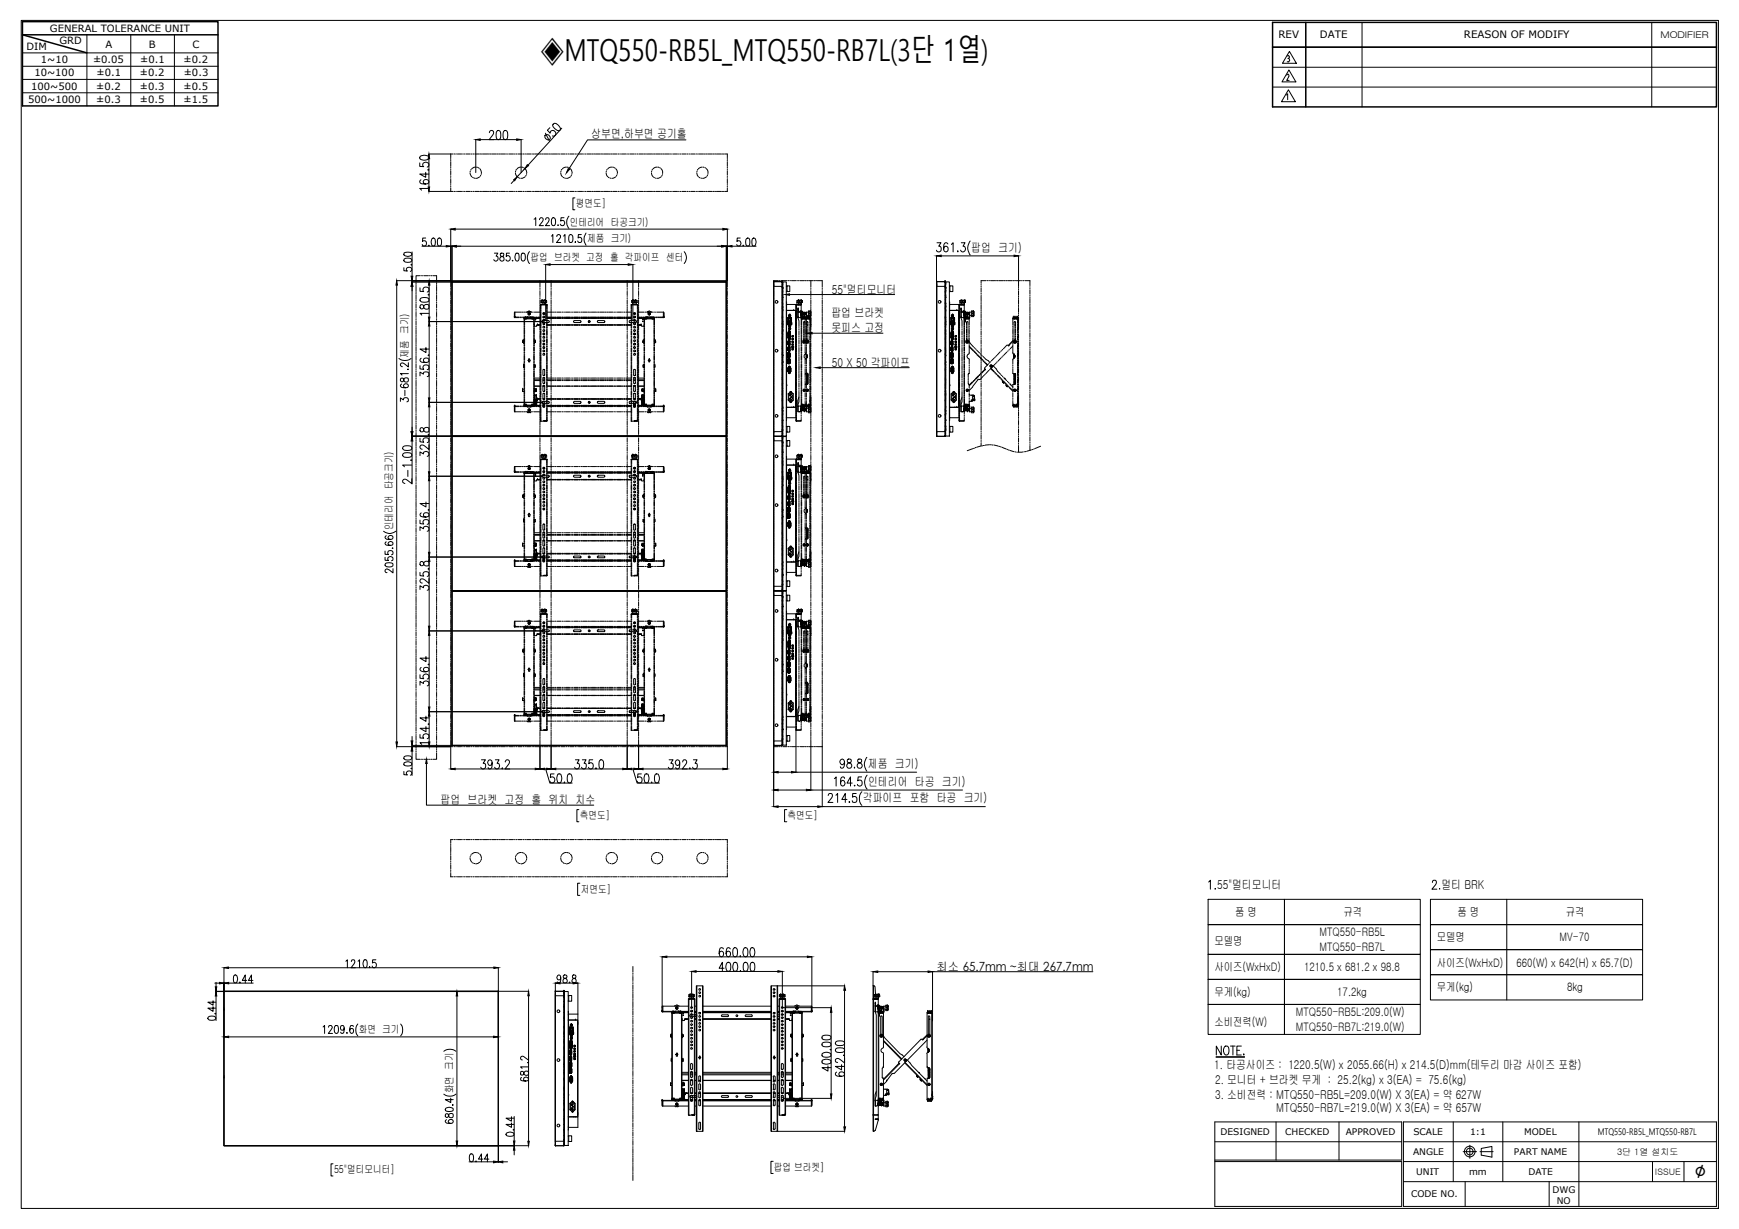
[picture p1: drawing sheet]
<svg xmlns="http://www.w3.org/2000/svg" width="297mm" height="210mm" viewBox="0 0 297 210" stroke-linecap="round" stroke-linejoin="round" font-family="sans-serif">
<defs><g id="words">
<text font-size="5.2" x="92.3" y="10.3">◈MTQ550-RB5L_MTQ550-RB7L(3단 1열)</text>
<text font-size="3.5" x="289.5" y="201.2">∅</text>
<g font-size="2.1">
<text x="101" y="23.6">상부면,하부면 공기홀</text>
<text x="165.9" y="43">팝업 크기)</text>
<text x="142.1" y="50.1">55&quot;멀티모니터</text>
<text x="142" y="54.1">팝업 브라켓</text>
<text x="142" y="56.8">못피스 고정</text>
<text x="142.1" y="62.7">50 X 50 각파이프</text>
<text x="148.2" y="131.2">제품 크기)</text>
<text x="75.3" y="137.4">팝업 브라켓 고정 홀 위치 치수</text>
<text x="147.4" y="137">각파이프 포함 타공 크기)</text>
<text x="148.3" y="134.3">인테리어 타공 크기)</text>
<text x="207.9" y="151.9">55&quot;멀티모니터</text>
<text x="246.2" y="151.9">멀티 BRK</text>
<text x="160" y="165.8">최소 65.7mm ~최대 267.7mm</text>
<text x="207.4" y="182.6">1. 타공사이즈 : 1220.5(W) x 2055.66(H) x 214.5(D)mm(테두리 마감 사이즈 포함)</text>
<text x="207.5" y="185.2">2. 모니터 + 브라켓 무게 : 25.2(kg) x 3(EA) = 75.6(kg)</text>
<text x="207.5" y="187.6">3. 소비전력 : MTQ550-RB5L=209.0(W) X 3(EA) = 약 627W</text>
<text x="218" y="189.9">MTQ550-RB7L=219.0(W) X 3(EA) = 약 657W</text>
</g>
<g font-size="2">
<text x="207.4" y="161.4">모델명</text>
<text x="211" y="156.5">품 명</text>
<text x="225.4" y="159.9">MTQ550-RB5L</text>
<text x="229.5" y="156.5">규격</text>
<text x="245.4" y="160.8">모델명</text>
<text x="248.9" y="156.5">품 명</text>
<text x="266.4" y="160.8">MV-70</text>
<text x="267.4" y="156.5">규격</text>
<text x="207.4" y="165.8">사이즈(WxHxD)</text>
<text x="222.7" y="165.9">1210.5 x 681.2 x 98.8</text>
<text x="225.4" y="162.4">MTQ550-RB7L</text>
<text x="245.4" y="165.1">사이즈(WxHxD)</text>
<text x="259" y="165.1">660(W) x 642(H) x 65.7(D)</text>
<text x="207.4" y="170.1">무게(kg)</text>
<text x="221.3" y="173.5">MTQ550-RB5L:209.0(W)</text>
<text x="228.4" y="170">17.2kg</text>
<text x="245.4" y="169.3">무게(kg)</text>
<text x="267.7" y="169.2">8kg</text>
<text x="207.4" y="175.2">소비전력(W)</text>
<text x="221.3" y="176.2">MTQ550-RB7L:219.0(W)</text>
</g>
<g font-size="1.8">
<text x="218.4" y="6.5">REV</text>
<text x="225.5" y="6.5">DATE</text>
<text x="250" y="6.5">REASON OF MODIFY</text>
<text x="98.4" y="35.4">평면도]</text>
<text x="97.3" y="38.5">인테리어 타공크기)</text>
<text x="100.3" y="41.4">제품 크기)</text>
<text x="90.6" y="44.6">팝업 브라켓 고정 홀 각파이프 센터</text>
<text x="69.8" y="61.1" transform="rotate(-90 69.8 61.1)">제품 크기)</text>
<text x="67.1" y="90.6" transform="rotate(-90 67.1 90.6)">인테리어 타공크기)</text>
<text x="99" y="139.9">측면도]</text>
<text x="134.5" y="139.9">측면도]</text>
<text x="99.2" y="152.5">저면도]</text>
<text x="61.3" y="176.5">화면 크기</text>
<text x="77.4" y="186.7" transform="rotate(-90 77.4 186.7)">화면 크기</text>
<text x="57.1" y="200.4">55&quot;멀티모니터]</text>
<text x="132.2" y="200">팝업 브라켓]</text>
</g>
<g font-size="1.7">
<text x="8.5" y="5.4">GENERAL TOLERANCE UNIT</text>
<text x="4.5" y="8.5">DIM</text>
<text x="7" y="10.8">1~10</text>
<text x="10.1" y="7.5">GRD</text>
<text x="15.9" y="10.8">±0.05</text>
<text x="18" y="8.1">A</text>
<text x="23.9" y="10.8">±0.1</text>
<text x="25.4" y="8.1">B</text>
<text x="31.4" y="10.8">±0.2</text>
<text x="32.9" y="8.1">C</text>
<text x="4.8" y="17.6">500~1000</text>
<text x="5.3" y="15.3">100~500</text>
<text x="5.9" y="13.1">10~100</text>
<text x="16.5" y="15.3">±0.2</text>
<text x="16.5" y="17.6">±0.3</text>
<text x="16.5" y="13.1">±0.1</text>
<text x="23.9" y="13.1">±0.2</text>
<text x="23.9" y="15.3">±0.3</text>
<text x="23.9" y="17.6">±0.5</text>
<text x="31.4" y="15.3">±0.5</text>
<text x="31.4" y="17.6">±1.5</text>
<text x="31.4" y="13.1">±0.3</text>
</g>
<g font-size="1.6">
<text x="283.6" y="6.4">MODIFIER</text>
<text x="208.5" y="193.9">DESIGNED</text>
<text x="219.5" y="193.9">CHECKED</text>
<text x="229.9" y="193.9">APPROVED</text>
<text x="241.4" y="197.3">ANGLE</text>
<text x="241.4" y="193.9">SCALE</text>
<text x="251.1" y="193.9">1:1</text>
<text x="258.6" y="197.3">PART NAME</text>
<text x="260.3" y="193.9">MODEL</text>
<text x="272.9" y="193.8">MTQ550-RB5L_MTQ550-RB7L</text>
<text x="241.9" y="200.7">UNIT</text>
<text x="250.9" y="200.7">mm</text>
<text x="261.1" y="200.7">DATE</text>
<text x="265.2" y="203.7">DWG</text>
<text x="241" y="204.5">CODE NO.</text>
<text x="265.9" y="205.6">NO</text>
</g>
<g font-size="1.5">
<text x="276.2" y="197.2">3단 1열 설치도</text>
<text x="282.7" y="200.7">ISSUE</text>
</g>
</g></defs>
<!-- layer: 0 -->
<g fill="none" stroke="#000" stroke-width=".17">
<path d="M3.6 3.5h289.9v202.9h-289.9zM71.7 27.8v.6l.7 .1a.38 .38 0 0 1-.2-.4 .38 .38 0 0 1 .2-.3 .48 .48 0 0 1 .8 0 .48 .48 0 0 1-.2 .7M71.8 26.7l.6-.2a.72 .72 0 0 1 .9 .5 .92 .92 0 0 1-1.3 .3l-.2-.1-.1-.2zM71.9 30.7a.34 .34 0 0 0-.1 .6l.6 .1a.62 .62 0 0 0 .9-.4 .46 .46 0 0 0-.7-.4 .46 .46 0 0 0-.1 .8h.2M72.7 29.4v.9l-1-.6h1.6M73.2 28.9v.2zM73.3 27.1v4.8M73.3 32.7h4.1M73.3 26.3h4.1M73.3 32.2h-1.6l.3 .3M77 26.3v.6M77 27.1v.1"/>
<path d="M77 27.4v.1M77 27.7v.7M77 28.5v.2M77 28.8v.2M77 29.1v.8M77 30v.2M77 30.3v.2M77 30.6v.7M77 31.5v.1M77 31.8v.1M77 32.1v.6M77 39.1v9.9"/>
<path d="M77.5 32.7h.2M77.5 26.3h.2M77.8 39.1h45.7M77.8 32.7h.2M77.8 26.3h.2M78.1 32.7h.8M78.1 26.3h.8M79 32.7h.1M79 26.3h.1M79.3 32.7h.1M79.3 26.3h.1M79.6 32.7h.7"/>
<path d="M79.6 26.3h.7M80.3 29.5l.3 .7M80.3 29.2v.2M80.5 28.9l-.1 .2M80.5 32.7h.1M80.5 26.3h.1M80.7 30.3l.1 .1M80.8 32.7h.1M80.8 26.3h.1M81 30.4l.1 .1M81.1 32.7h.7M81.1 26.3h.7"/>
<path d="M81.3 28.5l-.4 .1-.3 .2M81.3 23.8v5.7M81.4 28.5l.2 .1M81.7 28.6l.1 .1M81.9 30.2l-.6 .3M81.9 28.8l.3 .7M81.9 32.7h.2M81.9 26.3h.2M82 23.8h6.3M82.1 29.9v.2M82.2 32.7h.2M82.2 26.3h.2"/>
<path d="M82.2 29.6v.2M82.5 32.7h.8M82.5 26.3h.8M83.4 32.7h.2M83.4 26.3h.2M83.6 22.7a.38 .38 0 0 1 .5-.4 .38 .38 0 0 1 .2 .6l-.7 .9h.8M83.7 32.7h.2M83.7 26.3h.2M84 32.7h.8M84 26.3h.8M84.9 32.7h.2M84.9 26.3h.2"/>
<path d="M84.9 22.4l.3-.1a1.06 1.06 0 0 1 0 1.5h-.1a1.2 1.2 0 0 1-.2-1.4zM85.2 32.7h.2M85.2 26.3h.2M85.5 32.7h.8M85.5 26.3h.8M86.1 22.4l.3-.1a1.06 1.06 0 0 1 0 1.5h-.1a1.2 1.2 0 0 1-.2-1.4zM86.4 32.7h.1M86.4 26.3h.1M86.7 32.7h.1M86.7 26.3h.1M87 32.7h.7M87 26.3h.7"/>
<path d="M87.8 30.8l-.5 .5M87.9 32.7h.1M87.9 26.3h.1M88.1 29.2l-.1 .2M88.2 32.7h.1M88.2 26.3h.1M88.2 28.9l-.1 .2M88.5 30.3l.1 .1M88.5 32.7h.7M88.5 26.3h.7M88.7 30.4l.1 .1M89 28.5l-.3 .1-.4 .2"/>
<path d="M89 23.8v5.7M89.1 28.5l.2 .1M89.4 32.7h.1M89.4 26.3h.1M89.4 28.6l.2 .1M89.6 32.7h.2M89.6 26.3h.2M89.6 28.8l-1.3 1.4-.3-.7M89.7 30.2l-.7 .3M89.7 28.8l.3 .7M89.9 29.9l-.1 .2M89.9 29.6v.2"/>
<path d="M89.9 32.7h.8M89.9 26.3h.8M90.8 32.7h.2M90.8 26.3h.2M91.1 32.7h.2M91.1 26.3h.2M91.2 37.4l.3-.2v1.3M91.4 32.7h.7M91.4 26.3h.7M92.1 37.5l.3-.3h.2l.2 .2a1.4 1.4 0 0 1-.7 1.1h.7M92.3 32.7h.1M92.3 26.3h.1"/>
<path d="M92.6 32.7h.1M92.6 26.3h.1M92.9 32.7h.7M92.9 26.3h.7M93.2 22.7l.7 1.4M93.2 37.5l.2-.3h.2l.2 .2-.1 .5-.5 .6h.7M93.2 23a.56 .56 0 0 1 .6 .2 .56 .56 0 0 1 0 .6 .55 .55 0 0 1-.6-.1 .55 .55 0 0 1 0-.7zM93.8 32.7h.1M93.8 26.3h.1M93.9 21.8l-.4 .4 .5 .5a.46 .46 0 0 1 .5-.4 .46 .46 0 0 1 .4 .5 .46 .46 0 0 1-.6 .4M94.1 32.7h.1M94.1 26.3h.1"/>
<path d="M94.3 37.3l.2-.1a.81 .81 0 0 1 .1 1.3h-.1a.98 .98 0 0 1-.2-1.2zM94.3 32.7h.8M94.3 26.3h.8M94.6 21.1a1 1 0 0 1 1.1 1.1l-.1 .1a1.27 1.27 0 0 1-1.2-.9zM95.2 32.7h.2M95.2 26.3h.2M95.3 38.4v.1zM95.5 32.7h.2M95.5 26.3h.2M95.8 29.5l.1 .4 .2 .3M95.8 32.7h.7M95.8 26.3h.7"/>
<path d="M95.8 29.2v.2M96 28.9l-.1 .2M96 21.9l-5.8 6.3M96.2 30.3l.1 .1M96.3 37.2h-.5v.6v-.1a.42 .42 0 0 1 .6 .1 .42 .42 0 0 1-.1 .6 .42 .42 0 0 1-.6-.1M96.5 30.4l.1 .1M96.7 32.7h.1M96.7 26.3h.1M96.8 28.5l-.4 .1-.3 .2M96.9 28.5l.2 .1M97 32.7h.1M97 26.3h.1"/>
<path d="M97.2 28.6l.1 .1M97.2 36.9a1.58 1.58 0 0 0 0 2.1M97.3 32.7h.7M97.3 26.3h.7M97.4 30.2l-.6 .3M97.4 28.8l.3 .7M97.6 29.9l-.1 .2M97.7 29.6l-.1 .2M98.2 33.8h-.3v2h.3M98.2 32.7h.1M98.2 26.3h.1M98.5 32.7h.1"/>
<path d="M98.5 26.3h.1M98.8 32.7h.7M98.8 26.3h.7M99.7 32.7h.1M99.7 26.3h.1M100 32.7h.1M100 26.3h.1M100.1 39.8a1.74 1.74 0 0 0 0 2.1M100.3 32.7h.7M100.3 26.3h.7M101.1 32.7h.2M101.1 26.3h.2"/>
<path d="M101.4 32.7h.2M101.4 26.3h.2M101.7 32.7h.8M101.7 26.3h.8M102.6 32.7h.2M102.6 26.3h.2M102.9 32.7h.2M102.9 26.3h.2M103.2 32.7h.8M103.2 26.3h.8M103.5 29.5l.1 .4 .2 .3M103.6 29.2l-.1 .2"/>
<path d="M103.7 28.9l-.1 .2M103.9 30.3l.1 .1M104.1 32.7h.2M104.1 26.3h.2M104.2 30.4l.1 .1M104.4 32.7h.1M104.4 26.3h.1M104.5 28.5l-.3 .1-.4 .2M104.6 28.5l.2 .1M104.7 32.7h.7M104.7 26.3h.7M104.9 28.6l.2 .1"/>
<path d="M105.2 30.2l-.7 .3M105.2 28.8l.3 .7M105.4 29.9l-.1 .2M105.4 29.6v.2M105.6 32.7h.1M105.6 26.3h.1M105.9 32.7h.1M105.9 26.3h.1M106.2 32.7h.7M106.2 26.3h.7M107 32.7h.2M107 26.3h.2"/>
<path d="M107.3 32.7h.2M107.3 26.3h.2M107.6 32.7h.8M107.6 26.3h.8M108.5 32.7h.2M108.5 26.3h.2M108.8 32.7h.2M108.8 26.3h.2M109.1 32.7h.7M109.1 26.3h.7M110 32.7h.1M110 26.3h.1"/>
<path d="M110.3 32.7h.1M110.3 26.3h.1M110.6 32.7h.7M110.6 26.3h.7M111.3 29.5l.1 .4 .2 .3M111.3 29.2v.2M111.4 32.7h.2M111.4 26.3h.2M111.4 28.9v.2M111.7 30.3l.1 .1M111.7 32.7h.2M111.7 26.3h.2"/>
<path d="M112 30.4l.1 .1M112 32.7h.8M112 26.3h.8M112.3 28.5l-.4 .1-.4 .2M112.4 28.5l.2 .1M112.7 28.6l.1 .1M112.9 32.7h.2M112.9 26.3h.2M112.9 30.2l-.6 .3M112.9 28.8l.2 .3 .1 .4M113.1 29.9l-.1 .2M113.2 29.6l-.1 .2"/>
<path d="M113.2 32.7h.2M113.2 26.3h.2M113.5 32.7h.8M113.5 26.3h.8M114.4 32.7h.1M114.4 26.3h.1M114.7 32.7h.1M114.7 26.3h.1M115 32.7h.7M115 26.3h.7M115.9 32.7h.1M115.9 26.3h.1"/>
<path d="M116.2 32.7h.1M116.2 26.3h.1M116.5 32.7h.7M116.5 26.3h.7M117.2 23.9h-16.8l-3.2 4.9M117.4 32.7h.1M117.4 26.3h.1M117.7 32.7h.1M117.7 26.3h.1M118 32.7h.7M118 26.3h.7M118.9 32.7h.1"/>
<path d="M118.9 26.3h.1M119 29.5l.3 .7M119.1 29.2l-.1 .2M119.2 32.7h.1M119.2 26.3h.1M119.2 28.9l-.1 .2M119.4 30.3l.1 .1M119.4 32.7h.8M119.4 26.3h.8M119.7 30.4l.1 .1M120 28.5l-.7 .3M120.1 28.5l.2 .1"/>
<path d="M120.3 32.7h.2M120.3 26.3h.2M120.4 28.6l.2 .1M120.6 32.7h.2M120.6 26.3h.2M120.7 30.2l-.7 .3M120.7 28.8l.2 .3v.4M120.8 29.9v.2M120.9 32.7h.8M120.9 26.3h.8M120.9 29.6v.2M121.8 32.7h.1"/>
<path d="M121.8 26.3h.1M122.1 32.7h.1M122.1 26.3h.1M122.4 32.7h.7M122.4 26.3h.7M123.3 32.7h.1M123.3 26.3h.1M123.6 32.7h.1M123.6 26.3h.1M123.9 26.3h.3v.6M124.2 27.1v.1M124.2 27.4v.1"/>
<path d="M124.2 27.7v.7M124.2 28.5v.2M124.2 28.8v.2M124.2 29.1v.8M124.2 30v.2M124.2 30.3v.2M124.2 30.6v.7M124.2 31.5v.1M124.2 31.8v.1M124.2 32.1v.6h-.3M124.2 39.1v9.9M67.7 47.9h56.5"/>
<path d="M67.8 48.7v78M69 45.7v.5l.6 .1-.1-.1a.34 .34 0 0 1 .1-.5 .42 .42 0 0 1 .6 .1 .42 .42 0 0 1-.1 .6M69 44.3l.6-.2a.63 .63 0 0 1 .7 .3 .81 .81 0 0 1-1.3 .1zM69 43.2l.6-.1a.63 .63 0 0 1 .7 .3 .79 .79 0 0 1-1.3 0zM70.2 45.2h.1M70.3 48.1h6.9M70.4 43v4.2M70.4 47.9v.2M70.4 48.9v24.8M71.1 48.3v.2M71.1 48.6v.2M71.1 48.9v.8"/>
<path d="M71.1 49.8v.2M71.1 50.1v.2M71.1 50.4v.8M71.1 51.3v.1M71.1 51.6v.1M71.1 51.9v.7M71.1 52.8v.1M71.1 53.1v.1M71.1 53.4v.7M71.1 54.2v.2M71.1 54.5v.2M71.1 54.8v.8"/>
<path d="M71.1 55.7v.2M71.1 56v.1M71.1 56.3v.7M71.1 57.2v.1M71.1 57.5v.1M71.1 57.8v.7M71.1 58.6v.2M71.1 58.9v.2M71.1 59.2v.8M71.7 47.1h-.6v1.1M71.7 49.2v.6h.7a.48 .48 0 0 1 0-.6 .48 .48 0 0 1 .7 0 .48 .48 0 0 1 0 .6l-.1 .1M71.8 52.1a.4 .4 0 0 0-.1 .4 .4 .4 0 0 0 .4 .3l.2-.2a.48 .48 0 0 1 .5-.6 .48 .48 0 0 1 .4 .7l-.2 .1a.66 .66 0 0 1-.8-.7z"/>
<path d="M71.8 51l.6-.2a.65 .65 0 0 1 .9 .5 .89 .89 0 0 1-1.3 .3l-.3-.3zM71.9 47.1h.1M72.1 42.1h4.1M72.2 47.1h.1M72.5 47.1h.7M72.7 40.7h-.5v.5a.41 .41 0 0 1 .5 .1 .41 .41 0 0 1 0 .5 .41 .41 0 0 1-.5 .1l-.1-.1M72.8 59.3v.9l-1.1-.6h1.6M73.2 42h.1zM73.2 50.3v.1zM73.3 53.5h-1.6l.3 .3M73.3 54.9h19.4M73.3 48.7v5.5"/>
<path d="M73.3 55.7v12.3M73.3 47.1h.2M73.6 47.1h.2M73.8 40.7h.3a1.11 1.11 0 0 1 .1 1.3h-.2a.93 .93 0 0 1-.2-1.3zM73.9 47.1h.7v1.1M74.6 48.3v.2M74.6 48.6v.2M74.6 48.9v.8M74.6 49.8v.2M74.6 50.1v.2M74.6 50.4v.8M74.6 51.3v.1"/>
<path d="M74.6 51.6v.1M74.6 51.9v.7M74.6 52.8v.1M74.6 53.1v.1M74.6 53.4v.7M74.6 54.2v.2M74.6 54.5v.2M74.6 54.8v.8M74.6 55.7v.2M74.6 56v.1M74.6 56.3v.7M74.6 57.2v.1"/>
<path d="M74.6 57.5v.1M74.6 57.8v.7M74.6 58.6v.2M74.6 58.9v.2M74.6 59.2v.8M74.8 40.7h.2a.81 .81 0 0 1 .1 1.3h-.1a.8 .8 0 0 1-.3-1.1zM77 49.2v.1M77 49.5v.1M77 49.8v.7M77 50.6v.2M77 50.9v.2M77 51.2v.8"/>
<path d="M77 52.1v.2M77 52.4v.1M77 52.7v.7M77 53.6v.1M77 53.9v.1M77 54.2v.7M77 55v.2M77 55.3v.2M77 55.6v.8M77 56.5v.2M77 56.8v.2M77 57.1v.7"/>
<path d="M77 58v.1M77 58.3v.1M77 58.6v.7M77 59.5v.1M77 59.8v.1M77 42.1h.2M77.2 48.1h46.8v26.4h-46.8zM77.2 42v6.1M78 42.1h45.3M84.4 43.2h.6l-.3 .5a.4 .4 0 0 1 .3 .7 .4 .4 0 0 1-.6-.1M85.5 43.3v.2l.1 .2a.43 .43 0 0 1 .5 .4 .43 .43 0 0 1-.5 .5 .45 .45 0 0 1-.2-.6 .45 .45 0 0 1 .5-.3l.1-.2v-.2zM87 43.2h-.5v.6a.35 .35 0 0 1 .3-.2 .35 .35 0 0 1 .3 .3 .41 .41 0 0 1-.1 .6 .41 .41 0 0 1-.6-.2"/>
<path d="M87.5 44.5h.1zM87.9 54.2h.1M87.9 53.4v.8M88 53.3v.9h.6M88 53.3h1.1M88 53.3v.9M88 54.2h.1M88 54.2h.6M88.1 43.3l.3-.1a.8 .8 0 0 1 .2 1.1l-.3 .3a.97 .97 0 0 1-.2-1.3zM88.8 54.2h.1M89.1 54.2h.1M89.1 43.3l.3-.1a.79 .79 0 0 1-.1 1.4 1.11 1.11 0 0 1-.2-1.3z"/>
<path d="M89.2 53.3h.2M89.4 58.2h.1M89.4 58.5h.1M89.4 58.3h.1M89.4 58.2v.2zM89.4 58.4v.1zM89.4 58.2v.3M89.4 54.2h1.3M89.4 58.4h.1M89.4 54.2h.7M89.4 58.3v.2M89.4 58.3h-.1v.2h.1"/>
<path d="M89.5 53.3h.1M89.5 54.4l.1 .1M89.5 54.5h.1M89.5 58.1v.7M89.5 54.2v.1M89.5 54.5v1.1M89.5 55.7v.2M89.5 56v.1M89.5 56.3v.7M89.5 57.2v.1M89.5 57.5v.1M89.5 57.8v.7"/>
<path d="M89.5 58.9v.2M89.5 59.2v.8M89.6 54.5h1.6M89.6 54.3v1.3M89.6 55.7v.2M89.6 56v.1M89.6 56.3v.7M89.6 57.2v.1M89.6 57.5v.1M89.6 57.8v.7M89.6 58.6v.2M89.6 58.9v.2"/>
<path d="M89.6 59.2v.8M89.6 54.3l.3 .1zM89.7 54.4h.2M89.7 54.3h.1M89.7 54.5h.1M89.7 54.2v.1M89.7 54.3h.2M89.8 53.3h.7M89.9 54.3h.1M89.9 54.5h.1M89.9 54.2v.1M89.9 54.3v.1"/>
<path d="M90 54.4h.8M90 53.3h.2l.1-.2h.2v.2h.2M90 54.3h.1M90.1 54.4v-.2h.6v.2M90.1 54.2h.1M90.1 54.1v.1M90.5 43a1.53 1.53 0 0 0 0 2M90.7 53.3h.1M90.7 54.3h.1M90.7 54.1v.1h.4M90.7 54.2h.1M90.7 54.2h.4"/>
<path d="M90.9 54.2v.1M90.9 54.5h.1M90.9 54.3h.1M90.9 54.3l.3 .1zM90.9 54.3v.2M91 53.3h.1M91 54.3h.1M91 54.5h.1M91 54.4v.1M91 54.2v.1M91.2 54.3v1.3M91.2 54.5l.1 1.1"/>
<path d="M91.2 55.7v.2M91.2 56v.1M91.2 56.3v.7M91.2 57.2v.1M91.2 57.5v.1M91.2 57.8v.7M91.2 58.6v.2M91.2 58.9v.2M91.2 59.2v.8M91.3 58.1v.7M91.3 55.5h.1M91.3 55.5v.2h.4v-.2h.1"/>
<path d="M91.3 54.2l.1 .1M91.3 55.7v.2M91.3 56v.1M91.3 56.3v.7M91.3 57.2v.1M91.3 57.5v.1M91.3 57.8v.7M91.3 58.9v.2M91.3 59.2v.8M91.3 53.3h1M91.3 54.2h.1M91.3 58.3h.2v.2h-.2"/>
<path d="M91.4 58.4h.1M91.4 58.2h.1M91.4 58.5h.1M91.4 58.5v-.2v.2M91.4 58.2v.3zM91.4 54.8l.1 .1zM91.4 54.5l.1 .1zM91.6 54.2h.1M91.7 54.4h.1M91.8 55.5h.1M91.8 55.5h.5M91.9 54.2h.4"/>
<path d="M92.2 47.9v1.1M92.2 49.2v.1M92.2 49.5v.1M92.2 49.8v.7M92.2 50.6v.2M92.2 50.9v.2M92.2 51.2v.8M92.2 52.1v.2M92.2 52.4v.1M92.2 52.7v.7M92.2 53.6v.1M92.2 53.9v.1"/>
<path d="M92.2 54.2v.7M92.2 55v.2M92.2 55.3v.2M92.2 55.6v.8M92.2 56.5v.2M92.2 56.8v.2M92.2 57.1v.7M92.2 58v.1M92.2 58.3v.1M92.2 58.6v.7M92.2 59.5v.1M92.2 59.8v.1"/>
<path d="M92.3 53.5v.8l-.9 .1M92.3 55.6l-.5-.1 .2 .1M92.3 52.9v.2M92.3 53.2v.2M92.3 54.4v.2M92.3 54.7v.2M92.3 55v.8M92.3 55.9v.1M92.3 56.2v.1M92.3 56.5v.7M92.3 57.4v.1M92.3 57.7v.1"/>
<path d="M92.3 58v.7M92.3 58.9v.1M92.3 59.2v.1M92.3 59.5v.7M92.3 54.4l-1.1 .1M92.4 52.1h1M92.4 52v.1M92.4 52.1v.7M92.4 52.9v.2M92.4 53.2v.2M92.4 53.5v.8M92.4 54.4v.2"/>
<path d="M92.4 54.7v.2M92.4 55v.8M92.4 55.9v.1M92.4 56.2v.1M92.4 56.5v.7M92.4 57.4v.1M92.4 57.7v.1M92.4 58v.7M92.4 58.9v.1M92.4 59.2v.1M92.4 59.5v.7M92.4 51.3h.9h-.4v.4h.2"/>
<path d="M92.4 51.3v.4h.2v-.3M92.4 51.3h.1M92.5 51.3l.1 .1M92.5 51.3h.4M92.6 51.4h.1M92.6 51.4h-.2M92.6 51.3h.1M92.6 51.3v.4h.2v-.3h-.2M92.6 51.7v.3h.6M92.7 54.8h1l.1 .1-.1 .2-1-.1a.15 .15 0 0 1-.2-.1 .15 .15 0 0 1 .2-.1zM92.7 51.3l.5 .1M92.7 54.2h.3"/>
<path d="M92.7 54.8h.3M92.8 52h.1M92.8 54.2h.2M92.8 51.7h.1M93 52h.1M93.1 51.3v.4M93.1 51.3h.1M93.2 51.4h.2M93.2 45.2v9.5M93.2 51.4l-.1 .3M93.3 51.3l.1 .4h-.2M93.4 52v.1"/>
<path d="M93.4 52.1v.7M93.4 52.9v.2M93.4 53.2v.2M93.4 53.5v.7M93.4 54.4v.1M93.4 54.7v.1M93.4 55v.7M93.4 55.9v.1M93.4 56.1v.2M93.4 56.4v.8M93.4 57.3v.2M93.4 57.6v.2"/>
<path d="M93.4 57.9v.7M93.4 58.8v.1M93.4 59.1v.1M93.4 59.4v.7M93.5 54.3h.9M93.5 52.8v-.7h-1.2v.7M93.5 52.9v.2M93.5 53.2v.2M93.5 53.5v.7h.9M93.5 54.7v.1M93.5 55v.7M93.5 55.9v.1"/>
<path d="M93.5 56.1v.2M93.5 56.4v.8M93.5 57.3v.2M93.5 57.6v.2M93.5 57.9v.7M93.5 58.8v.1M93.5 59.1v.1M93.5 59.4v.7M93.5 54.2h.9M93.5 53.3h.9M93.5 55.5h.9M93.5 55.6h.9"/>
<path d="M94 45.2h13.3M94.1 47.9v1.1M94.1 49.2v.1M94.1 49.5v.1M94.1 49.8v.7M94.1 50.6v.2M94.1 50.9v.2M94.1 51.2v.8M94.1 52.1v.2M94.1 52.4v.1M94.1 52.7v.7M94.1 53.6v.1"/>
<path d="M94.1 53.9v.1M94.1 54.2v.7M94.1 55v.2M94.1 55.3v.2M94.1 55.6v.8M94.1 56.5v.2M94.1 56.8v.2M94.1 57.1v.7M94.1 58v.1M94.1 58.3v.1M94.1 58.6v.7M94.1 59.5v.1"/>
<path d="M94.1 59.8v.1M94.2 40.3l.2-.2v1.3M94.4 54.4h-.9v.1M94.5 54.3h.2M94.5 54.4h.2M94.5 54.2h.2M94.5 53.3h.2M94.5 55.5h.2M94.5 55.6h.2M94.8 54.2h.1M94.8 53.3h.1M94.8 55.5h.1"/>
<path d="M94.8 55.6h.1M94.8 54.3h.1M94.8 54.4h.1M95.1 54.2h.7M95.1 53.3h.7M95.1 55.5h.7M95.1 55.6h.7M95.1 40.4l.1-.2a.35 .35 0 0 1 .4-.1 .35 .35 0 0 1 .1 .5l-.6 .8h.7M95.1 54.3h.7M95.1 54.4h.7M96 54.3h.1M96 54.4h.1"/>
<path d="M96 54.2h.1M96 53.3h.1M96 55.5h.1M96 55.6h.1M96.3 40.3l.2-.2v1.3M96.3 54.2h.1M96.3 53.3h.1M96.3 55.5h.1M96.3 55.6h.1M96.3 54.3h.1M96.3 54.4h.1M96.6 54.3h.7"/>
<path d="M96.6 54.4h.7M96.6 54.2h.7M96.6 53.3h.7M96.6 55.5h.7M96.6 55.6h.7M97.3 40.1h.1a.81 .81 0 0 1 .2 1.3h-.2a.8 .8 0 0 1-.2-1.1zM97.5 54.2h.1M97.5 53.3h.1M97.5 55.5h.1M97.5 55.6h.1M97.5 54.3h.1M97.5 54.4h.1"/>
<path d="M97.8 54.2h.1M97.8 53.3h.1M97.8 55.5h.1M97.8 55.6h.1M97.8 54.3h.1M97.8 54.4h.1M98 54.8h1.1l.2 .2-.2 .1h-1zM98.1 54.3h.7M98.1 54.4h.7M98.1 54.2h.7M98.1 53.3h.7M98.1 55.5h.7"/>
<path d="M98.1 55.6h.7M98.2 41.4h.1zM99 54.2h.1M99 53.3h.1M99 55.5h.1M99 55.6h.1M99 54.3h.1M99 54.4h.1M99.3 54.3h.1M99.3 54.4h.1M99.3 54.2h.1M99.3 53.3h.1"/>
<path d="M99.3 55.5h.1M99.3 55.6h.1M99.3 40.1h-.5l-.1 .6a.4 .4 0 0 1 .6 0 .4 .4 0 0 1 0 .5 .4 .4 0 0 1-.6 .1v-.1M99.5 54.2h.8M99.5 53.3h.8M99.5 55.5h.8M99.5 55.6h.8M99.5 54.3h.8M99.5 54.4h.8M100.4 54.2h.2M100.4 53.3h.2M100.4 55.5h.2"/>
<path d="M100.4 55.6h.2M100.4 54.3h.2M100.4 54.4h.2M100.7 54.2h.2M100.7 53.3h.2M100.7 55.5h.2M100.7 55.6h.2M100.7 54.3h.2M100.7 54.4h.2M101 54.2h.8M101 53.3h.8M101 55.5h.8"/>
<path d="M101 55.6h.8M101 54.3h.8M101 54.4h.8M101.9 54.3h.2M101.9 54.4h.2M101.9 54.2h.2M101.9 53.3h.2M101.9 55.5h.2M101.9 55.6h.2M102.1 54.8h1.1l.1 .2-.1 .1h-1zM102.2 54.2h.1M102.2 53.3h.1"/>
<path d="M102.2 55.5h.1M102.2 55.6h.1M102.2 54.3h.1M102.2 54.4h.1M102.5 54.2h.7M102.5 53.3h.7M102.5 55.5h.7M102.5 55.6h.7M102.5 54.3h.7M102.5 54.4h.7M103.4 54.3h.1M103.4 54.4h.1"/>
<path d="M103.4 54.2h.1M103.4 53.3h.1M103.4 55.5h.1M103.4 55.6h.1M103.7 54.2h.1M103.7 53.3h.1M103.7 55.5h.1M103.7 55.6h.1M103.7 54.3h.1M103.7 54.4h.1M104 54.3h.7M104 54.4h.7"/>
<path d="M104 54.2h.7M104 53.3h.7M104 55.5h.7M104 55.6h.7M104.8 54.2h.2M104.8 53.3h.2M104.8 55.5h.2M104.8 55.6h.2M104.8 54.3h.2M104.8 54.4h.2M105.1 54.2h.2M105.1 53.3h.2"/>
<path d="M105.1 55.5h.2M105.1 55.6h.2M105.1 54.3h.2M105.1 54.4h.2M105.4 54.2h.8M105.4 53.3h.8M105.4 55.5h.8M105.4 55.6h.8M105.4 54.3h.8M105.4 54.4h.8M106.3 54.2h.2M106.3 53.3h.2"/>
<path d="M106.3 55.5h.2M106.3 55.6h.2M106.3 54.3h.2M106.3 54.4h.2M106.6 54.3h.2M106.6 54.4h.2M106.6 54.2h.2M106.6 53.3h.2M106.6 55.5h.2M106.6 55.6h.2M106.9 54.4h.9M106.9 54.2h.9"/>
<path d="M106.9 53.3h.9M106.9 55.5h.9M106.9 55.6h.9M107.1 47.9v1.1M107.1 49.2v.1M107.1 49.5v.1M107.1 49.8v.7M107.1 50.6v.2M107.1 50.9v.2M107.1 51.2v.8M107.1 52.1v.2M107.1 52.4v.1"/>
<path d="M107.1 52.7v.7M107.1 53.6v.1M107.1 53.9v.1M107.1 54.2v.7M107.1 55v.2M107.1 55.3v.2M107.1 55.6v.8M107.1 56.5v.2M107.1 56.8v.2M107.1 57.1v.7M107.1 58v.1M107.1 58.3v.1"/>
<path d="M107.1 58.6v.7M107.1 59.5v.1M107.1 59.8v.1M107.5 54.8h1.1l.1 .2-.1 .1h-1zM107.8 53.5v.8h-.9M107.8 52.9v.2M107.8 53.2v.2M107.8 54.4v.2M107.8 54.7v.2M107.8 55v.8M107.8 55.9v.1M107.8 56.2v.1"/>
<path d="M107.8 56.5v.7M107.8 57.4v.1M107.8 57.7v.1M107.8 58v.7M107.8 58.9v.1M107.8 59.2v.1M107.8 59.5v.7M107.9 52v.1M107.9 52.1v.7M107.9 52.9v.2M107.9 53.2v.2M107.9 53.5v.8"/>
<path d="M107.9 54.4v.2M107.9 54.7v.2M107.9 55v.8M107.9 55.9v.1M107.9 56.2v.1M107.9 56.5v.7M107.9 57.4v.1M107.9 57.7v.1M107.9 58v.7M107.9 58.9v.1M107.9 59.2v.1M107.9 59.5v.7"/>
<path d="M107.9 52.1l-.1 .7M107.9 52l1 .1zM107.9 51.3h.9l-.4 .1v.3h.2M107.9 51.3v.4h.1M107.9 51.3h.1M108 51.4h.3v.3h-.2M108 51.4l.1 .3M108 51.3h.4M108 51.4h-.1M108 51.3v.1M108.1 51.7v.3h.6v-.3M108.1 51.3v.4"/>
<path d="M108.1 51.3h.1M108.1 45.2v9.5M108.2 54.2h.3M108.2 54.8h.3M108.2 51.3l.5 .1M108.3 52h.1M108.3 54.2h.2M108.3 51.7h.1M108.5 52h.1M108.6 51.3v.4M108.6 51.3h.1M108.7 51.4l-.1 .3"/>
<path d="M108.7 51.4h.1M108.7 51.3v.1M108.7 51.3l.2 .4h-.2M108.9 52v.1M108.9 52.1l.1 .7M108.9 52.1v.7M108.9 52.9v.2M108.9 53.2v.2M108.9 53.5v.7M108.9 54.4v.1M108.9 54.7v.1M108.9 55v.7"/>
<path d="M108.9 55.9v.1M108.9 56.1v.2M108.9 56.4v.8M108.9 57.3v.2M108.9 57.6v.2M108.9 57.9v.7M108.9 58.8v.1M108.9 59.1v.1M108.9 59.4v.7M109 55.5h.5M109 55.6l.5-.1-.2 .1M109 52.9v.2"/>
<path d="M109 53.2v.2M109 53.5v.7h.4M109 54.7v.1M109 55v.7M109 55.9v.1M109 56.1v.2M109 56.4v.8M109 57.3v.2M109 57.6v.2M109 57.9v.7M109 58.8v.1M109 59.1v.1"/>
<path d="M109 59.4v.7M109 53.3h1M109 54.2h.4M109.1 47.9v1.1M109.1 49.2v.1M109.1 49.5v.1M109.1 49.8v.7M109.1 50.6v.2M109.1 50.9v.2M109.1 51.2v.8M109.1 52.1v.2M109.1 52.4v.1"/>
<path d="M109.1 52.7v.7M109.1 53.6v.1M109.1 53.9v.1M109.1 54.2v.7M109.1 55v.2M109.1 55.3v.2M109.1 55.6v.8M109.1 56.5v.2M109.1 56.8v.2M109.1 57.1v.7M109.1 58v.1M109.1 58.3v.1"/>
<path d="M109.1 58.6v.7M109.1 59.5v.1M109.1 59.8v.1M109.5 55.5h.1M109.5 55.5l.1 .2h.4v-.2M109.5 54.2h.2M109.6 54.4h.1M109.8 54.5v.1zM109.8 54.8v.1zM109.8 54.2h.2M109.9 58.2h.1M109.9 58.5h.1"/>
<path d="M109.9 58.3h.1M109.9 58.4h.1M109.9 58.2v.3zM109.9 58.2v.3M109.9 54.3v.1M110 58.3h-.2v.2h.2M110 55.6v-1.1l.1 1.1M110 54.2l-1 .1M110 55.7v.2M110 56v.1M110 56.3v.7M110 57.2v.1"/>
<path d="M110 57.5v.1M110 57.8v.7M110 58.1v.7M110 58.9v.2M110 59.2v.8M110.1 54.3v.2M110.1 54.5h1.6M110.1 55.7v.2M110.1 56v.1M110.1 56.3v.7M110.1 57.2v.1M110.1 57.5v.1"/>
<path d="M110.1 57.8v.7M110.1 58.6v.2M110.1 58.9v.2M110.1 59.2v.8M110.1 54.5l-1.1-.1v.1M110.1 54.3l.3 .1zM110.1 54.2h.5M110.2 53.3h.1M110.2 54.3h.1M110.2 54.5h.1M110.2 54.4v.1M110.3 54.3h.1"/>
<path d="M110.3 54.2v.1M110.4 54.3h.1M110.4 54.5h.1M110.4 54.2v.1M110.4 54.3v.2h-.2M110.5 54.4h.8M110.5 53.3h.1M110.5 54.3h.1M110.6 54.2h1.3M110.6 54.2h.1M110.6 54.4v-.2h.6v.2M110.6 54.1v.1h-.5"/>
<path d="M110.8 53.3h.7M110.8 53.5h.2l-.2 .1 .2 .1h-.2zM111.2 54.3h.1M111.2 54.1v.1h.7M111.2 54.2h.1M111.3 53.3h-.3a.13 .13 0 0 0-.1-.2 .13 .13 0 0 0-.1 .2h-.3M111.4 54.3l.3 .1zM111.4 54.3v.2h.2M111.4 54.5h.1M111.4 54.3h.1M111.4 54.2v.1M111.5 54.2l.1 .1"/>
<path d="M111.6 54.5h.1M111.6 54.3h.1M111.6 54.4v.1M111.7 53.3h.1M111.7 54.3v1.3M111.7 54.5h.1M111.7 55.7v.2M111.7 56v.1M111.7 56.3v.7M111.7 57.2v.1M111.7 57.5v.1M111.7 57.8v.7"/>
<path d="M111.7 58.6v.2M111.7 58.9v.2M111.7 59.2v.8M111.8 58.1v.7M111.8 54.5h.1M111.8 54.2v.1M111.8 54.5v1.1M111.8 55.7v.2M111.8 56v.1M111.8 56.3v.7M111.8 57.2v.1M111.8 57.5v.1"/>
<path d="M111.8 57.8v.7M111.8 58.9v.2M111.8 59.2v.8M111.8 54.4l-.1 .1M111.8 58.3h.2v.2h-.2M111.9 58.2v.3zM111.9 58.5h.1M111.9 58.2h.1M111.9 58.3h.1M111.9 58.4h.1M111.9 58.2v.3M112 53.3h.1"/>
<path d="M112 54.2h.2M112.3 53.3h1M112.3 54.2h.2M112.6 54.2h.7M113.3 53.3v.9M113.3 54.2h.1M113.4 54.2h.1M113.4 53.4v.8M116.9 43a1.53 1.53 0 0 1 0 2M124.1 42v6.1M124.1 42.1h.1M124.2 49.2v.1"/>
<path d="M124.2 49.5v.1M124.2 49.8v.7M124.2 50.6v.2M124.2 50.9v.2M124.2 51.2v.8M124.2 52.1v.2M124.2 52.4v.1M124.2 52.7v.7M124.2 53.6v.1M124.2 53.9v.1M124.2 54.2v.7M124.2 55v.2"/>
<path d="M124.2 55.3v.2M124.2 55.6v.8M124.2 56.5v.2M124.2 56.8v.2M124.2 57.1v.7M124.2 58v.1M124.2 58.3v.1M124.2 58.6v.7M124.2 59.5v.1M124.2 59.8v.1M125 42.1h4.1M126.4 40.7h-.5v.5a.43 .43 0 0 1 .7 .4 .43 .43 0 0 1-.7 .3l-.1-.1"/>
<path d="M126.9 41.9v.1zM127.5 40.7h.3a1.11 1.11 0 0 1 .2 1.3h-.3a.93 .93 0 0 1-.2-1.3zM128.6 40.7h.1a.79 .79 0 0 1 .1 1.3h-.1a.8 .8 0 0 1-.2-1.1zM132.2 49.2v.1M132.2 49.5v.1M132.2 49.8v.7M132.2 50.6v.2M132.2 50.9v.2M132.2 51.2v.8M132.2 52.1v.2M132.2 52.4v.1M132.2 52.7v.7"/>
<path d="M132.2 53.6v.1M132.2 53.9v.1M132.2 54.2v.7M132.2 55v.2M132.2 55.3v.2M132.2 55.6v.8M132.2 56.5v.2M132.2 56.8v.2M132.2 57.1v.7M132.2 58v.1M132.2 58.3v.1M132.2 58.6v.7"/>
<path d="M132.2 59.5v.1M132.2 59.8v.1M133 47.9h-.8v1.1M133.1 47.9h.2M133.4 47.9h.1M133.7 47.9h.7M134.6 47.9h.1M134.9 50.3h17.9M134.9 47.9h.1M135.2 47.9h.7M136 52.1h.1M136 52.1v.7"/>
<path d="M136 52.9v.2M136 53.2v.2M136 53.5v.7M136 54.4v.1M136 54.7v.1M136 55v.7M136 55.9v.1M136 56.1v.2M136 56.4v.8M136 57.3v.2M136 57.6v.2M136 57.9v.7"/>
<path d="M136 58.8v.1M136 59.1v.1M136 59.4v.7M136 52l.8 .1zM136 52.8v-.7h.8v1l-.2 .1v.1h.2M136 52v.1M136.1 47.9h.1M136.2 51.3l-.1 .4h.2v.3h.6v-.3M136.3 53.3v-.7h.1v.7M136.3 51.3v.1M136.3 54.2l.2 .6v1M136.3 54.2h.1"/>
<path d="M136.3 53.2h.1M136.3 52.9h.1M136.3 51.4h.6M136.3 51.4v.3M136.3 51.4h-.2M136.3 53.3v.9M136.3 53.3l.5 .1v.8h-.5zM136.4 51.3l-.1 .4M136.4 51.3h.1M136.4 52.1h.1M136.4 52h.1M136.4 47.9h.1"/>
<path d="M136.5 52h.1M136.5 52.1h.1M136.5 55.9v.2M136.5 56.2v.2M136.5 56.5v.7M136.5 57.4v.1M136.5 57.7v.1M136.5 58v.7M136.5 58.9v.1M136.5 59.2v.1M136.5 59.5v.7M136.5 51.3l.1 .4h-.3"/>
<path d="M136.6 51.7h.1M136.7 52h.1M136.7 53.1h.1M136.7 53.1v.1M136.7 52.1h.1M136.7 47.9h.7M136.7 51.3l-.1 .4h.3M136.8 53.9h.1M136.8 53.8h.1M136.8 54.2h.1M136.8 53.7h.1M136.8 53.5h.1"/>
<path d="M136.8 53.4h.1M136.8 53.3h.1M136.8 53.2h-.2h.4M136.8 54.2h.6zM136.8 52.1h.1M136.8 53.6v.1zM136.8 53.5v.1zM136.8 53.5v.2M136.8 53.4v.1M136.8 51.3l.1 .4M136.8 51.3h.1M136.8 54.5h.4"/>
<path d="M136.8 53.1v.1M136.8 54.2v.1M136.8 54.5v1.1M136.8 55.7v.2M136.8 56v.1M136.8 56.3v.7M136.8 57.2v.1M136.8 57.5v.1M136.8 57.8v.7M136.8 58.6v.2M136.8 58.9v.2M136.8 59.2v.8"/>
<path d="M136.9 54.3l-.1 .1 .9-.1-.8 .1M136.9 53.7h.1M136.9 51.3l.2 .1v.3h-.2M136.9 54h.1M136.9 54.2l.1 .1M136.9 54.4l.8 .1zM136.9 54.5h.1M136.9 54.4l-.1 .1M136.9 51.3v.1M136.9 54v.2M136.9 55.7v.2M136.9 56v.1"/>
<path d="M136.9 56.3v.7M136.9 57.2v.1M136.9 57.5v.1M136.9 57.8v.7M136.9 58.6v.2M136.9 58.9v.2M136.9 59.2v.8M136.9 53.7h.3M136.9 54h.3M136.9 51.4v.3M136.9 54l-.1-.6v.8M136.9 51.4h.2"/>
<path d="M136.9 53.9h.1M137 53.5h.1M137 53.7h.1M137 51.3h-.8h.7M137 54.3h.1M137 54.5h.1M137 53.5v.2zM137 53.5v.2M137 53.5l-.1 .2M137 53.2l.1 .1M137 53.5h.2M137 53.2v.1"/>
<path d="M137 53.3h.1v.2M137 53.3h.1M137 53.3v.2M137 53.7v.2M137.1 53.7h.1M137.1 53.5h.1M137.1 53.5v.2M137.1 53.5v.2zM137.1 58.3v.3h.3M137.1 54.3h.1M137.1 54.5h.1M137.1 53.7v.2h-.1"/>
<path d="M137.1 58.2v.1M137.1 54.2v.1M137.2 53.5h.1M137.2 53.7h.1M137.2 54h.1M137.2 53.5v.2M137.2 53.5v.2zM137.2 54v.2M137.3 54.2l-.2 .1M137.3 58.3h.1M137.3 57.7l-.1 .4M137.3 58.5h.2"/>
<path d="M137.3 55.6v.2M137.3 55.9v.2M137.3 56.2v.8M137.3 57.1v.1M137.3 57.4v.1M137.3 55.5v-.6l.2 .1v.5M137.3 58.4a.17 .17 0 0 0 .2 0 .17 .17 0 0 0 0-.2 .17 .17 0 0 0-.3 .1v.2l.1-.1M137.3 58.4h.1M137.4 58.1l.3 .2M137.4 54.2l.3 .1M137.4 54.2h.1M137.4 58.3h.1"/>
<path d="M137.4 58.5h.1M137.4 54.5h.1M137.4 53.5h.3M137.4 53.5h.1M137.4 53.7h.1M137.4 53.5v.2zM137.4 54.2v-.7v.7M137.4 53.7h.3M137.4 53.5v-.2l-.2 .2v.2h.2M137.5 53.7h.1M137.5 53.5h.1M137.5 53.5v.2"/>
<path d="M137.5 53.5v.2zM137.5 58.3h.1M137.5 58.6v.2M137.5 55.6v.2M137.5 55.9v.2M137.5 56.2v.8M137.5 57.1v.1M137.5 57.4v.1M137.5 57.7v.4M137.5 54.4l.8 .1zM137.5 59.2l.1 1.2a.52 .52 0 0 1 .3 .5 .52 .52 0 0 1-.3 .5l-.1 .8M137.5 55.7v.1"/>
<path d="M137.5 56v.1M137.5 56.3v.7M137.5 57.2v.1M137.5 57.5v.1M137.5 57.8v.7M137.5 58.9v.2M137.5 47.9h.2M137.6 53.5h.1M137.6 53.7h.1M137.6 54.5h.1M137.6 53.5v.2M137.6 53.5v.2z"/>
<path d="M137.6 54.3l-.1 .1M137.6 58.3l.1 .3h.2M137.7 53.5h.1M137.7 53.7h.1M137.7 54.3h.1M137.7 53.5v.2M137.7 54.3l.1-.1-.1 .2M137.7 54.2h.1M137.7 58.2l-.1 .1M137.7 54.2h.2M137.7 54.2v.1M137.7 58.4l-.1 .1"/>
<path d="M137.7 53.3l.1 .4zM137.7 53.5v.2zM137.7 54.5h.1M137.7 53.7v.5M137.7 55.5v-1h-.8v1.1M137.7 59.2v1.2a.52 .52 0 0 0-.3 .5 .52 .52 0 0 0 .3 .5v.8M137.7 55.7v.1M137.7 56v.1M137.7 56.3v.7M137.7 57.2v.1M137.7 57.5v.1M137.7 57.8v.7"/>
<path d="M137.7 58.6v.2M137.7 58.9v.2M137.8 55.5v-.5l.2-.1v.7M137.8 58.5h.2M137.8 57.7l-.1 .4M137.8 58.3h.1M137.8 58.5h.1M137.8 53.9h.3M137.8 53.7v.5M137.8 55.6v.2M137.8 55.9v.2M137.8 56.2v.8"/>
<path d="M137.8 57.1v.1M137.8 57.4v.1M137.8 53.3h.3M137.8 47.9h.2M137.8 58.2a.18 .18 0 0 1 .3 .1 .18 .18 0 0 1-.1 .2 .18 .18 0 0 1-.3-.1zM137.8 54.5h.1M137.8 58.4h.1M137.9 54.2h.1M137.9 54.2v.1M137.9 58.1l.3 .2M138 58.3h.1M138 58.5h.1"/>
<path d="M138 55.6v.2M138 55.9v.2M138 56.2v.8M138 57.1v.1M138 57.4v.1M138 57.7v.4M138.1 54.2h.2M138.1 58.6h-.1M138.1 54.2h.1M138.1 54.2v.1M138.1 53.2l.4 .1M138.1 53.8l.4 .1"/>
<path d="M138.1 53.9v.2h.3l.1-.2M138.1 53.2v.3l.4-.1M138.1 54.5h.1M138.1 53.5v.1M138.1 47.9h.8M138.2 58.4l-.1 .1M138.2 54.5h.1M138.3 54.2h.1M138.3 55.1v-.6h-.8v1M138.3 54.5h.1M138.3 54.2v.1M138.3 55.3v.1"/>
<path d="M138.3 55.6v.1M138.3 55.9v.7M138.3 56.8v.1M138.3 57.1v.1M138.3 57.4v.7M138.3 58.3v.1M138.3 58.6v.1M138.3 58.9v.7M138.3 59.7v.2M138.3 54.4v.1M138.4 53.1v.2h-.1M138.4 53.3v.5"/>
<path d="M138.4 54.4l.1 1.1zM138.4 54.3l-.8 .1h.9M138.4 55.5v.8M138.4 56.4v.2M138.4 56.7v.2M138.4 57v.8M138.4 57.9v.2M138.4 58.2v.1M138.4 58.5v.7M138.4 59.4v.1M138.4 59.7v.1M138.4 60v.7"/>
<path d="M138.4 53.8v.3M138.5 53.1v.9v-.4h-.4v.2M138.5 53.7l-.4 .1M138.5 53.3h.1M138.5 53.1h-.4v.1M138.5 53.2v.4M138.5 53.1v.1M138.5 53.2l-.1 .1M138.5 55.5v.2M138.5 47.9v1.1M138.5 49.2v.1M138.5 49.5v.1"/>
<path d="M138.5 49.8v.7M138.5 50.6v.2M138.5 50.9v.2M138.5 51.2v.8M138.5 52.1v.2M138.5 52.4v.1M138.5 52.7v.7M138.5 53.6v.1M138.5 53.9v.1M138.5 54.2v.7M138.5 55v.2M138.5 55.3v.2"/>
<path d="M138.5 55.6v.8M138.5 56.5v.2M138.5 56.8v.2M138.5 57.1v.7M138.5 58v.1M138.5 58.3v.1M138.5 58.6v.7M138.5 59.5v.1M138.5 59.8v.1M138.7 56.9h12.1M139 47.9h.2M139.3 47.9h.2"/>
<path d="M139.6 47.9h.8v1.1M140.4 49.2v.1M140.4 49.5v.1M140.4 49.8v.7M140.4 50.6v.2M140.4 50.9v.2M140.4 51.2v.8M140.4 52.1v.2M140.4 52.4v.1M140.4 52.7v.7M140.4 53.6v.1M140.4 53.9v.1"/>
<path d="M140.4 54.2v.7M140.4 55v.2M140.4 55.3v.2M140.4 55.6v.8M140.4 56.5v.2M140.4 56.8v.2M140.4 57.1v.7M140.4 58v.1M140.4 58.3v.1M140.4 58.6v.7M140.4 59.5v.1M140.4 59.8v.1"/>
<path d="M160 43.7v4.4M160 41.5h.7l-.4 .6a.46 .46 0 0 1 .5 .6 .46 .46 0 0 1-.8 0M160.8 43.7h12.4M161.9 41.7a.34 .34 0 0 0-.5-.2l-.2 .3a1.41 1.41 0 0 0 .2 1.1 .35 .35 0 0 0 .5-.1v-.5a.37 .37 0 0 0-.3-.3 .37 .37 0 0 0-.4 .3v.2M162.5 41.8l.3-.3v1.5M163.6 42.9v.1zM163.8 52.1h.1M163.8 52.1v.7M163.8 52.9v.2M163.8 53.2v.2M163.8 53.5v.7M163.8 54.4v.1"/>
<path d="M163.8 54.7v.1M163.8 55v.7M163.8 55.9v.1M163.8 56.1v.2M163.8 56.4v.8M163.8 57.3v.2M163.8 57.6v.2M163.8 57.9v.7M163.8 58.8v.1M163.8 59.1v.1M163.8 59.4v.7M163.9 52l.8 .1z"/>
<path d="M163.9 52.8v-.7h.8v1h-.2v.2h.2M163.9 52l-.1 .1M163.9 52.1h.1M163.9 52.9v.2M163.9 53.2v.2M163.9 53.5v.7M163.9 54.4v.1M163.9 54.7v.1M163.9 55v.7M163.9 55.9v.1M163.9 56.1v.2M163.9 56.4v.8"/>
<path d="M163.9 57.3v.2M163.9 57.6v.2M163.9 57.9v.7M163.9 58.8v.1M163.9 59.1v.1M163.9 59.4v.7M164 51.3l-.1 .4h.2v.3h.6v-.3M164.1 51.3v.1M164.1 53.3v-.7l.1 .7M164.1 51.4h.6M164.1 51.4l.1 .3M164.1 54.2l.2 .6v1"/>
<path d="M164.1 54.2h.1M164.1 51.4h-.2M164.1 53.2h.1M164.2 52.9h.1M164.2 51.3h.1M164.2 51.3v.4M164.2 52.1h.1M164.2 53.3v.9M164.2 54.2h.1M164.2 41.5h.6l-.3 .6a.46 .46 0 0 1 .4 .6 .46 .46 0 0 1-.7 .2l-.1-.2M164.2 53.3h.3l.1 .1v.8h-.4zM164.2 52h.1"/>
<path d="M164.3 52h.1M164.3 52.1h.1M164.3 55.9v.2M164.3 56.2v.2M164.3 56.5v.7M164.3 57.4v.1M164.3 57.7v.1M164.3 58v.7M164.3 58.9v.1M164.3 59.2v.1M164.3 59.5v.7M164.4 51.3v.4h-.2"/>
<path d="M164.4 51.7h.1M164.5 53.1h.1M164.5 53.2h.1M164.5 53.2h.4M164.5 52h.1M164.5 53.1v.1M164.5 52.1h.1M164.6 51.3l-.1 .4h.2M164.6 53.3h.1M164.6 53.8h.1M164.6 54.2l.1 .1M164.6 53.7h.1"/>
<path d="M164.6 53.5h.1M164.6 53.4h.1M164.6 53.9h.1M164.7 51.3v.4M164.7 54.2h.5zM164.7 53.8h.1M164.7 53.4h.1M164.7 53.5h.1M164.7 53.7h.1M164.7 52.1h.1M164.7 53.6v.1zM164.7 53.5v.1z"/>
<path d="M164.7 53.5v.2M164.7 54.5h.1M164.7 53.4v.1M164.7 54.5v1.1M164.7 55.7v.2M164.7 56v.1M164.7 56.3v.7M164.7 57.2v.1M164.7 57.5v.1M164.7 57.8v.7M164.7 58.6v.2M164.7 58.9v.2"/>
<path d="M164.7 59.2v.8M164.7 53.1v.1M164.7 51.4v.3M164.7 54.3v.1h.8l-.8 .1M164.7 54.4l.9 .1zM164.7 51.4h.1M164.7 51.4h.2M164.8 53.5h.1M164.8 53.7h.1M164.8 54h.1M164.8 53.5v.2zM164.8 53.5v.2"/>
<path d="M164.8 54.2v.1M164.8 51.3h.1M164.8 53.7h.3M164.8 54h.2M164.8 54v.2M164.8 51.3l-.1 .1M164.8 54v-.6h-.1l-.1 .8M164.8 53.9h.1M164.8 53.5h.3M164.8 54.5h.2M164.8 54.3h.2M164.8 51.3l.1 .4h-.2"/>
<path d="M164.8 51.3h-.8h.8M164.8 54.3h.1M164.8 54.5h.1M164.9 53.2l.1 .1M164.9 53.5h.1M164.9 53.7h.1M164.9 53.5v.2M164.9 53.5v.2zM164.9 53.2v.1M164.9 53.3h.1v.2M164.9 53.3h.1M164.9 53.3v.2"/>
<path d="M164.9 53.7v.2M164.9 58.3l.1 .3h.2M164.9 53.9v1.1M165 54.3h.5M165 53.7h.1M165 53.5h.1M165 53.5v.2zM165 53.5v.2M165 54.2v.1M165 54.3h.1M165 54.5h.1M165 53.7v.2h-.1"/>
<path d="M165 58.2v.1M165 54h.1M165 54v.2M165.1 55.6v.2M165.1 55.9v.2M165.1 56.2v.8M165.1 57.1v.1M165.1 57.4v.1M165.1 57.7v.4M165.1 55.5l.1-.6 .1 .1v.5M165.1 58.5a.18 .18 0 0 1 0-.3 .18 .18 0 0 1 .2 0 .18 .18 0 0 1 0 .3M165.2 58.3h.1"/>
<path d="M165.1 54.2v.1M165.1 58.4l.2 .1zM165.1 58.1h-.1M165.1 58.4h.1M165.2 54.2v.1M165.2 58.1l.3 .2M165.2 54.2h.1M165.3 54.5h.1M165.3 58.5h.1M165.3 58.3h.1M165.3 53.5h.1M165.3 53.7h.1"/>
<path d="M165.3 54.2l.2 .1M165.3 53.5v.2zM165.3 53.5v.2M165.3 54.2l-.1-.7v.7M165.3 53.7h.3M165.3 53.5v-.2l-.2 .2v.2h.1M165.3 55.6v.2M165.3 55.9v.2M165.3 56.2v.8M165.3 57.1v.1M165.3 57.4v.1M165.3 57.7v.4"/>
<path d="M165.4 58.6h-.1M165.4 53.5h.1M165.4 53.7h.1M165.4 53.5v.2M165.4 54.5h.1M165.5 53.5h.1M165.5 53.7h.1M165.5 54.3h.1M165.5 53.5v.2zM165.5 53.5v.2M165.5 54.3l.1-.1-.1 .2M165.5 58.4v.1"/>
<path d="M165.6 59.1l.2 .3M165.6 53.5h.1M165.6 53.7h.1M165.6 53.5v.2zM165.6 55.5v-1h-.9v1.1M165.6 59.2v1.2a.47 .47 0 0 0-.4 .4 .47 .47 0 0 0 .4 .5v.9M165.6 53.7v.5M165.6 55.7v.1M165.6 56v.1M165.6 56.3v.7M165.6 57.2v.1M165.6 57.5v.1"/>
<path d="M165.6 57.8v.7M165.6 58.6v.2M165.6 58.9v.2M165.6 59.2l.7 .8M165.6 58.3l.7 1M165.6 53.3v.4zM165.6 53.3h.4M165.6 53.9h.4M165.7 41.2a1.86 1.86 0 0 0 0 2.3M165.9 59.5l.2 .1M166 53.2l.3 .1M166 53.8l.3 .1"/>
<path d="M166 53.9v.2h.3v-.2M166 53.2v.3l.3-.1M166 53.5v.1M166.1 59.7l.2 .1M166.3 53.8v.3M166.3 53.1v.2h-.2M166.3 53.1v.9v-.4h-.3v.2M166.3 53.7l-.3 .1M166.3 53.3h.1M166.3 53.1h-.3v.1M166.3 53.2v.4M166.3 53.1v.1"/>
<path d="M166.3 53.2v.6M166.4 59.9l.5 .6M166.4 59.4l.1 .1M166.6 59.6l.1 .1M166.8 59.8l.5 .5M167.6 48.6v.1M167.6 48.9v.1M167.6 49.2v.7M167.6 50.1v.1M167.6 50.3v.2M167.6 50.6v.8M167.6 51.5v.2"/>
<path d="M167.6 51.8v.2M167.6 52.1v.7M167.6 53v.1M167.6 53.3v.1M167.6 53.6v.7M167.6 54.5v.1M167.6 54.8v.1M167.6 55v.8M167.6 55.9v.2M167.6 56.2v.2M167.6 56.5v.7M167.6 57.4v.1"/>
<path d="M167.6 57.7v.1M167.6 58v.7M167.6 58.9v.1M167.6 59.2v.1M167.6 59.5v.7M168.4 47.9h-.8v.5M168.6 47.9h.1M168.9 47.9h.1M169.2 47.9h.7M170 47.9h.2M170.3 47.9h.2M170.6 47.9h.8"/>
<path d="M171.1 59.9l-.1 .1M171.3 59.7l-.1 .1M171.5 47.9h.2M171.8 47.9h.2M172.1 47.9h.8M172.2 59.9l-.1 .1M172.3 59v.1l-.3-.2-.6 .7M172.4 59.7l-.1 .1M173 54.4l.8 .1zM173 59.2v1.1a.66 .66 0 0 1 .3 .8l-.3 .3v.8M173 55.7v.1M173 56v.1"/>
<path d="M173 56.3v.7M173 57.2v.1M173 57.5v.1M173 57.8v.7M173 58.6v.2M173 58.9v.2M173 59.1l-.5 .5M173 47.9h.2M173 58.2l-.7 .8M173 58.3l-.7 .7M173 54.3v.1M173 58.3l.1 .3h.2"/>
<path d="M173.1 54.2h.3v.1M173.1 54.2h.1M173.1 54.2v.1M173.1 58.2v.1M173.2 54.5h.1M173.2 55.5v-.5l.2-.1 .1 .6-.2 .1h.2M173.2 55.6v.2M173.2 55.9v.2M173.2 56.2v.8M173.2 57.1v.1M173.2 57.4v.1M173.2 57.7v.4"/>
<path d="M173.2 58.5a.18 .18 0 0 1 0-.3 .18 .18 0 0 1 .3 0 .18 .18 0 0 1 0 .3M173.3 58.4l.1 .1zM173.3 58.1h-.1M173.3 58.4h.1M173.3 58.3h.1M173.3 47.9h.2M173.3 54.5h.1M173.3 58.1l.3 .2M173.3 54.2h.1M173.4 58.3h.1M173.5 58.3h.1M173.5 58.5h.1"/>
<path d="M173.5 55.6v.2M173.5 55.9v.2M173.5 56.2v.8M173.5 57.1v.1M173.5 57.4v.1M173.5 57.7v.4M173.5 58.6h-.1M173.6 54.2h.1M173.6 47.9h.7M173.6 54.5h.1M173.6 58.4v.1M173.7 54.5h.1"/>
<path d="M173.8 54.2h.1M173.8 55.1v-.6h-.8v1M173.8 54.5h.1M173.8 54.2v.1M173.8 55.3v.1M173.8 55.6v.1M173.8 55.9v.7M173.8 56.8v.1M173.8 57.1v.1M173.8 57.4v.7M173.8 58.3v.1M173.8 58.6v.1"/>
<path d="M173.8 58.9v.7M173.8 59.7v.2M173.8 54.4v.1M173.8 54.2h-.3v.1M173.9 54.4l.1 1.1zM173.9 54.3l-.9 .1h1M173.9 55.5v.8M173.9 56.4v.2M173.9 56.7v.2M173.9 57v.8M173.9 57.9v.2M173.9 58.2v.1"/>
<path d="M173.9 58.5v.7M173.9 59.4v.1M173.9 59.7v.1M173.9 60v.7M174 55.5v.2M174 43.7v5.3M174 49.1v.1M174 49.4v.1M174 49.7v.7M174 50.6v.1M174 50.9v.1M174 51.2v.7"/>
<path d="M174 52v.2M174 52.3v.2M174 52.6v.8M174 53.5v.2M174 53.8v.1M174 54.1v.7M174 55v.1M174 55.3v.1M174 55.6v.7M174 56.5v.1M174 56.8v.1M174 57.1v.7"/>
<path d="M174 57.9v.2M174 58.2v.2M174 58.5v.8M174 59.4v.2M174 59.7v.2M174.5 47.9h.1M174.8 47.9h.1M175.1 47.9h.8v.9M175.9 49v.1M175.9 49.2v.2M175.9 49.5v.8M175.9 50.4v.2"/>
<path d="M175.9 50.7v.2M175.9 51v.7M175.9 51.9v.1M175.9 52.2v.1M175.9 52.5v.7M175.9 53.4v.1M175.9 53.7v.1M175.9 53.9v.8M175.9 54.8v.2M175.9 55.1v.2M175.9 55.4v.7M175.9 56.3v.1"/>
<path d="M175.9 56.6v.1M175.9 56.9v.7M175.9 57.8v.1M175.9 58.1v.1M175.9 58.4v.7M175.9 59.3v.1M175.9 59.6v.1M175.9 59.9v.7M68.1 61.2a1.73 1.73 0 0 0 2.1 0M68.4 68.6v-.6l.5 .3a.41 .41 0 0 1 .6-.4 .41 .41 0 0 1 0 .7M68.5 64.6l-.1 .4a.27 .27 0 0 0 .2 .2 .27 .27 0 0 0 .3-.1 .54 .54 0 0 1 .2-.5 .54 .54 0 0 1 .6 0 .41 .41 0 0 1-.2 .6 .41 .41 0 0 1-.5-.3l-.1-.3zM68.6 65.6a.27 .27 0 0 0-.2 .2 .27 .27 0 0 0 .1 .3l.5 .1h.6l.1-.1a.38 .38 0 0 0-.4-.6 .38 .38 0 0 0-.3 .6l.3 .1"/>
<path d="M68.9 77.5l.6-.2a.73 .73 0 0 1 .8 .4v.1a1.06 1.06 0 0 1-1.5 0zM68.9 76.3l.6-.2a.73 .73 0 0 1 .8 .4v.1a1.06 1.06 0 0 1-1.5 0zM69.2 66.6v1M69.7 63v.1zM69.8 61.9v.8a1.4 1.4 0 0 0-1.1-.7l-.3 .2v.2l.3 .2M69.8 63.8h-1.4l.3 .3M70.2 78.6h.1zM70.3 79.4h-1.5l.3 .3M70.3 74.5h6.9M70.4 74.5h.1M70.4 75.3v7.3M71.1 60.1v.2"/>
<path d="M71.1 60.4v.2M71.1 60.7v.7M71.1 61.6v.1M71.1 61.9v.1M71.1 62.2v.7M71.1 63.1v.1M71.1 63.4v.1M71.1 63.7v.7M71.1 64.6v.1M71.1 64.9v.1M71.1 65.1v.8M71.1 66v.2"/>
<path d="M71.1 66.3v.2M71.1 66.6v.8M71.1 67.5v.2M71.1 67.8v.2M71.1 68.1v.7M71.1 69v.1M71.1 69.3v.1M71.1 69.6v.7M71.1 70.5v.1M71.1 70.8v.1M71.1 71v.8M71.1 71.9v.2"/>
<path d="M71.1 72.2v.2M71.1 72.5v.8M71.1 73.4v.1M71.1 73.7v.1M71.1 74v.7M71.1 74.9v.1M71.1 75.2v.1M71.1 75.5v.7M71.1 76.3v.2M71.1 76.6v.2M71.1 76.9v.8M71.1 77.8v.2"/>
<path d="M71.1 78.1v.2M71.1 78.4v.7M71.1 79.3v.1M71.1 79.6v.1M71.1 79.9v.7M71.7 64.2v-.6l.6 .3v-.2a.46 .46 0 0 1 .8-.1 .46 .46 0 0 1-.1 .7M71.7 62.5v.5l.7 .1a.48 .48 0 0 1 0-.7 .48 .48 0 0 1 .7 0 .48 .48 0 0 1 0 .7h-.1M71.7 77.8v-.6l.6 .3a.45 .45 0 0 1 .7-.3 .45 .45 0 0 1 0 .7M71.7 74.9v.6h.7a.48 .48 0 0 1 0-.6 .48 .48 0 0 1 .7 0 .48 .48 0 0 1 0 .6l-.1 .1M71.8 73.1a.38 .38 0 0 0 0 .4 .38 .38 0 0 0 .3 .3l.2-.2a.48 .48 0 0 1 .6-.6 .48 .48 0 0 1 .2 .8h-.1a.66 .66 0 0 1-.8-.7zM72 61.2a.34 .34 0 0 0-.2 .5l.6 .2h.7a.44 .44 0 0 0-.2-.8 .44 .44 0 0 0-.6 .5l.1 .1 .4 .2M73.1 74.3h.2z"/>
<path d="M73.2 60.6v.1zM73.3 76v.8l-1-.8h-.4l-.2 .5 .4 .2M73.3 68.7h19.4M73.3 69.5v11.1M74.6 60.1v.2M74.6 60.4v.2M74.6 60.7v.7M74.6 61.6v.1M74.6 61.9v.1M74.6 62.2v.7M74.6 63.1v.1M74.6 63.4v.1"/>
<path d="M74.6 63.7v.7M74.6 64.6v.1M74.6 64.9v.1M74.6 65.1v.8M74.6 66v.2M74.6 66.3v.2M74.6 66.6v.8M74.6 67.5v.2M74.6 67.8v.2M74.6 68.1v.7M74.6 69v.1M74.6 69.3v.1"/>
<path d="M74.6 69.6v.7M74.6 70.5v.1M74.6 70.8v.1M74.6 71v.8M74.6 71.9v.2M74.6 72.2v.2M74.6 72.5v.8M74.6 73.4v.1M74.6 73.7v.1M74.6 74v.7M74.6 74.9v.1M74.6 75.2v.1"/>
<path d="M74.6 75.5v.7M74.6 76.3v.2M74.6 76.6v.2M74.6 76.9v.8M74.6 77.8v.2M74.6 78.1v.2M74.6 78.4v.7M74.6 79.3v.1M74.6 79.6v.1M74.6 79.9v.7M77 60.1v.7M77 60.9v.2"/>
<path d="M77 61.2v.2M77 61.5v.8M77 62.4v.2M77 62.7v.2M77 63v.8M77 63.9v.2M77 64.2v.2M77 64.5v.7M77 65.4v.1M77 65.7v.1M77 66v.7M77 66.9v.1"/>
<path d="M77 67.2v.1M77 67.5v.7M77 68.3v.2M77 68.6v.2M77 68.9v.8M77 69.8v.1M77 70.1v.1M77 70.4v.7M77 71.3v.1M77 71.6v.1M77 71.9v.7M77 72.7v.2"/>
<path d="M77 73v.2M77 73.3v.8M77 74.2v.2M77 74.5v.1M77 74.8v.7M77 75.7v.1M77 76v.1M77 76.3v.7M77 77.2v.1M77 77.5v.1M77 77.8v.7M77 78.7v.1"/>
<path d="M77 79v.1M77 79.2v.8M77.2 74.6h46.8v26.3h-46.8zM87.9 69.4l.1 .9zM87.9 69.4h.1M87.9 69.4v.8M87.9 79.8v.9M88 79.7v.9h.6M88 69.4h.6M88 79.7h1.1M88 69.4h.1M88 79.7v.9"/>
<path d="M88 70.3h1.1M88.8 69.4h.1M89.1 69.4h.1M89.2 70.3h.2M89.2 79.7h.2M89.3 66.9h.1M89.3 66.5h.1M89.3 66.9h.2M89.3 66.5v.4M89.4 69.4h.7v.1M89.4 69.4h1.3M89.4 62.3h.1"/>
<path d="M89.4 62.7h.1M89.4 62.3v.4M89.5 79.7h.1M89.5 70.3h.1M89.5 69.2h.1M89.5 69.3l.1 .1zM89.5 69.4h.1M89.5 66.3v.2h-.2M89.5 60.1v.2M89.5 60.4v.2M89.5 60.7v.7M89.5 61.6v.1"/>
<path d="M89.5 61.9v.1M89.5 62.2v.7M89.5 63.1v.1M89.5 63.4v.1M89.5 63.6v.8M89.5 64.5v.2M89.5 64.8v.2M89.5 65.1v.8M89.5 66v.2M89.5 66.6v.8M89.5 67.5v.2M89.5 67.8v.2"/>
<path d="M89.5 68.1v1.1M89.6 69.2l-.1 .1M89.6 68.1v1.2h.3l-.3 .1M89.6 60.1v.2M89.6 60.4v.2M89.6 60.7v.7M89.6 61.6v.1M89.6 61.9v.1M89.6 62.2v.7M89.6 63.1v.1M89.6 63.4v.1M89.6 63.6v.8"/>
<path d="M89.6 64.5v.2M89.6 64.8v.2M89.6 65.1v.8M89.6 66v.2M89.6 66.3v.2M89.6 66.6v.8M89.6 67.5v.2M89.6 67.8v.2M89.6 69.2h1.6M89.7 69.3l.2-.1v.2M89.7 69.2h.1M89.7 69.4h.1"/>
<path d="M89.7 69.4h.2M89.8 79.7h.7M89.8 70.3h.7M89.9 69.2h.1M89.9 69.4h.1M90 79.7h.2a.22 .22 0 0 1 .2-.2 .22 .22 0 0 1 .2 .2h.1M90 69.3h.8M90.1 69.3v.1h.6v-.1M90.1 70.3l.1 .2 .2-.1 .2 .1 .2-.2M90.1 69.4h.1M90.3 79.9h.2h-.2v.2l.2-.1-.1 .2-.2-.1zM90.4 61.2l.2 .4-.1 .2h-.2l-.1-.2z"/>
<path d="M90.7 69.4h.4M90.7 79.7h.1M90.7 69.4h.1M90.7 69.4v.1M90.8 69.3l.1 .1zM90.9 69.2h.1M90.9 69.4h.1M90.9 69.2l.3 .1-.3 .1M91 79.7h.1M91 70.3h.1M91 69.2h.1M91 69.4h.1"/>
<path d="M91 69.2v.1M91.2 69.2l1.1 .1M91.2 69.2h.1M91.2 68.1v1.3M91.2 60.1v.2M91.2 60.4v.2M91.2 60.7v.7M91.2 61.6v.1M91.2 61.9v.1M91.2 62.2v.7M91.2 63.1v.1M91.2 63.4v.1"/>
<path d="M91.2 63.6v.8M91.2 64.5v.2M91.2 64.8v.2M91.2 65.1v.8M91.2 66v.2M91.2 66.3v.2M91.2 66.6v.8M91.2 67.5v.2M91.2 67.8v.2M91.3 67.9h.1M91.3 66.9h.1M91.3 66.4h.1"/>
<path d="M91.3 68.3h.1M91.3 68.4h.1M91.3 67.5v1.1M91.3 67.5h.3h-.3M91.3 69.4h.1M91.3 62.6v.2M91.3 62.3v.1M91.3 66.8v-.2v.8M91.3 68.4h.3M91.3 66h1M91.3 60.1v.2M91.3 60.4v.2"/>
<path d="M91.3 60.7v.7M91.3 61.6v.1M91.3 61.9v.1M91.3 62.2v.7M91.3 63.1v.1M91.3 63.4v.1M91.3 63.6v.8M91.3 64.5v.2M91.3 64.8v.2h1M91.3 65.1v.8M91.3 66v.2M91.3 66.3v.2"/>
<path d="M91.3 67.5v.2M91.3 67.8v.2M91.3 68.1v1.1M91.3 70.3h1M91.3 65.9h1M91.3 64.6h1M91.3 64.9h1M91.3 79.7h1M91.3 68.6h.4zM91.3 66.4h.1v.2h-.1zM91.3 69.2h.1M91.3 67.6h.3h-.3v.6"/>
<path d="M91.3 67.5h.1M91.3 67.6h.1M91.3 67.6v.6zM91.3 62.6v-.1v.3M91.3 62.7h.1M91.3 62.3h.1M91.3 68.2l.3 .1h-.3zM91.4 68.7v.5l.2-.1v-.4M91.4 62.3v.4M91.4 68.6l-.1 .1 .4-.1M91.4 69.3h.1M91.4 66.9h-.1h.2"/>
<path d="M91.4 68.7h.1M91.4 66.4l.1 .1M91.4 66.8l.1 .1M91.4 68.8h.1M91.4 66.6l.1 .3M91.5 66.5h.1M91.5 68.8h.1M91.5 66.9h-.1M91.5 69h.1M91.5 69.1h.1M91.5 68.7h.1M91.5 66.5l-.1 .3-.1 .1"/>
<path d="M91.5 66.9h.1M91.6 69.2h.7M91.6 66.5h.1M91.6 68.3h.1M91.6 66.5v.4M91.6 68.2h.1M91.6 69.4h.1M91.6 67.9l.1 .4M91.6 66.5v.3M91.6 67.5h.1M91.6 66.6v.2M91.6 66.8h.1"/>
<path d="M91.6 67.6h.1M91.6 67.6v.6zM91.6 67.6v.6M91.6 66.5v.3zM91.6 67.7v.7zM91.6 68.4v.2zM91.6 67.5v.2zM91.6 68.5h.1M91.7 68.2h.6M91.7 68.6h-.1M91.7 68.7v.5h-.4M91.7 68.5v.1"/>
<path d="M91.7 68.4v.1M91.7 68.4h.1M91.7 68.3h.1M91.7 68.3v.1M91.7 68.3v.2M91.7 69.2v.1M91.8 68.2h.1M91.8 68.1l.2 .1zM91.9 69.4h.4M92 68.1h.3M92.2 60.1v.7M92.2 60.9v.2"/>
<path d="M92.2 61.2v.2M92.2 61.5v.8M92.2 62.4v.2M92.2 62.7v.2M92.2 63v.8M92.2 63.9v.2M92.2 64.2v.2M92.2 64.5v.7M92.2 65.4v.1M92.2 65.7v.1M92.2 66v.7M92.2 66.9v.1"/>
<path d="M92.2 67.2v.1M92.2 67.5v.7M92.2 68.3v.2M92.2 68.6v.2M92.2 68.9v.8M92.2 69.8v.1M92.2 70.1v.1M92.2 70.4v.7M92.2 71.3v.1M92.2 71.6v.1M92.2 71.9v.7M92.2 72.7v.2"/>
<path d="M92.2 73v.2M92.2 73.3v.8M92.2 74.2v.2M92.2 74.5v.1M92.2 74.8v.7M92.2 75.7v.1M92.2 76v.1M92.2 76.3v.7M92.2 77.2v.1M92.2 77.5v.1M92.2 77.8v.7M92.2 78.7v.1"/>
<path d="M92.2 79v.1M92.2 79.2v.8M92.3 79.9v.8l-.9 .1M92.3 71.2l.1 .7M92.3 60.3v.2M92.3 60.6v.2M92.3 60.9v.8M92.3 61.8v.1M92.3 62.1v.1M92.3 62.4v.7M92.3 63.3v.1M92.3 63.6v.1"/>
<path d="M92.3 63.9v.7M92.3 64.7v.2M92.3 65v.2M92.3 65.3v.8M92.3 66.2v.2M92.3 66.5v.1M92.3 66.8v.7M92.3 67.7v.1M92.3 68v.1M92.3 68.3v.7M92.3 69.2v.1h-1M92.3 69.5v.1"/>
<path d="M92.3 69.7v.8M92.3 70.6v.2M92.3 70.9v.2M92.3 79.3v.2M92.3 79.6v.2M92.4 78.5h1M92.4 78.4v.1M92.4 60.3v.2M92.4 60.6v.2M92.4 60.9v.8M92.4 61.8v.1M92.4 62.1v.1"/>
<path d="M92.4 62.4v.7M92.4 63.3v.1M92.4 63.6v.1M92.4 63.9v.7M92.4 64.7v.2M92.4 65v.2M92.4 65.3v.8M92.4 66.2v.2M92.4 66.5v.1M92.4 66.8v.7M92.4 67.7v.1M92.4 68v.1"/>
<path d="M92.4 68.3v.7M92.4 69.2v.1M92.4 69.5v.1M92.4 69.7v.8M92.4 70.6v.2M92.4 70.9v.2M92.4 71.2v.7M92.4 78.5v.7M92.4 79.3v.2M92.4 79.6v.2M92.4 79.9v.8M92.4 77.8h.2"/>
<path d="M92.4 77.7h.9h-.4v.4h.2M92.4 77.7v.4h.2v-.3M92.4 77.7h.1M92.5 77.7l.1 .1M92.5 77.7h.4M92.6 68.6h1.1l.1 .2-.1 .1h-1zM92.6 77.8h.1M92.6 77.7h.1M92.6 77.7v.4h.2v-.3h-.2M92.7 77.7l.5 .1M92.7 66h.3M92.7 69.4h.3"/>
<path d="M92.7 68.1h.3M92.7 68.9h.3M92.7 65.9h.3M92.7 69.3h.3M92.7 64.6h.3M92.7 69.2h.3M92.7 64.9h.3M92.7 65h.3M92.8 78.4h.1M92.8 68.2h.2M92.8 68.5l.2 .1v1l-.3-.1zM92.8 67.2h.2v1l-.3-.1z"/>
<path d="M92.8 65.8h.2v1.1l-.3-.1zM92.8 64.4l.2 .1v1l-.3-.1zM92.8 63.1h.2v1h-.3zM92.8 68.6h.2M92.8 78.1h.1M93 78.4h.1M93.1 77.7v.4M93.1 77.7h.1M93.2 77.8h.2M93.2 78.1v.3h-.6v-.3M93.2 77.7v.1M93.2 77.8l-.1 .3"/>
<path d="M93.3 77.7l.1 .4h-.2M93.4 71.9h-1M93.4 71.9h-.5h.5M93.4 71.9h.1M93.4 78.4v.1M93.4 60.3v.1M93.4 60.6v.1M93.4 60.8v.8M93.4 61.7v.2M93.4 62v.2M93.4 62.3v.8M93.4 63.2v.2"/>
<path d="M93.4 63.5v.2M93.4 63.8v.8M93.4 64.7v.2M93.4 65v.1M93.4 65.3v.7M93.4 66.2v.1M93.4 66.5v.1M93.4 66.8v.7M93.4 67.7v.1M93.4 68v.1M93.4 68.3v.7M93.4 69.1v.2"/>
<path d="M93.4 69.4v.2M93.4 69.7v.8M93.4 70.6v.2M93.4 70.9v.1M93.4 71.2v.7M93.4 78.5v.7M93.4 79.3v.2M93.4 79.6v.2M93.4 79.9v.7M93.5 71.9h-.1M93.5 68.2h.9M93.5 66h.9"/>
<path d="M93.5 69.1v.2h.9M93.5 79.2v-.7h-1.2v.7M93.5 60.3v.1M93.5 60.6v.1M93.5 60.8v.8M93.5 61.7v.2M93.5 62v.2M93.5 62.3v.8M93.5 63.2v.2M93.5 63.5v.2M93.5 63.8v.8h.9M93.5 64.7v.2h.9"/>
<path d="M93.5 65.3v.7M93.5 66.2v.1M93.5 66.5v.1M93.5 66.8v.7M93.5 67.7v.1M93.5 68v.1h.9M93.5 68.3v.7M93.5 69.7v.8M93.5 70.6v.2M93.5 70.9v.1M93.5 71.2v.7M93.5 79.3v.2"/>
<path d="M93.5 79.6v.2M93.5 79.9v.7M93.5 70.3h.9M93.5 65.9h.9M93.5 69.4h.9M93.5 69.3h.9M93.5 69.2h.9M93.5 79.7h.9M94.1 60.1v.7M94.1 60.9v.2M94.1 61.2v.2M94.1 61.5v.8"/>
<path d="M94.1 62.4v.2M94.1 62.7v.2M94.1 63v.8M94.1 63.9v.2M94.1 64.2v.2M94.1 64.5v.7M94.1 65.4v.1M94.1 65.7v.1M94.1 66v.7M94.1 66.9v.1M94.1 67.2v.1M94.1 67.5v.7"/>
<path d="M94.1 68.3v.2M94.1 68.6v.2M94.1 68.9v.8M94.1 69.8v.1M94.1 70.1v.1M94.1 70.4v.7M94.1 71.3v.1M94.1 71.6v.1M94.1 71.9v.7M94.1 72.7v.2M94.1 73v.2M94.1 73.3v.8"/>
<path d="M94.1 74.2v.2M94.1 74.5v.1M94.1 74.8v.7M94.1 75.7v.1M94.1 76v.1M94.1 76.3v.7M94.1 77.2v.1M94.1 77.5v.1M94.1 77.8v.7M94.1 78.7v.1M94.1 79v.1M94.1 79.2v.8"/>
<path d="M94.4 69.4h-.9v.2M94.4 65h-.9v.1M94.5 68.2h.2M94.5 66h.2M94.5 69.4h.2M94.5 70.3h.2M94.5 68.1h.2M94.5 65.9h.2M94.5 69.3h.2M94.5 64.6h.2M94.5 69.2h.2M94.5 64.9h.2"/>
<path d="M94.5 65h.2M94.5 79.7h.2M94.8 69.4h.1M94.8 69.3h.1M94.8 64.6h.1M94.8 69.2h.1M94.8 64.9h.1M94.8 65h.1M94.8 79.7h.1M94.8 68.2h.1M94.8 66h.1M94.8 70.3h.1"/>
<path d="M94.8 68.1h.1M94.8 65.9h.1M95.1 69.4h.7M95.1 69.3h.7M95.1 64.6h.7M95.1 69.2h.7M95.1 64.9h.7M95.1 65h.7M95.1 79.7h.7M95.1 68.2h.7M95.1 66h.7M95.1 70.3h.7"/>
<path d="M95.1 68.1h.7M95.1 65.9h.7M96 68.2h.1M96 66h.1M96 69.4h.1M96 70.3h.1M96 68.1h.1M96 65.9h.1M96 69.3h.1M96 64.6h.1M96 69.2h.1M96 64.9h.1"/>
<path d="M96 65h.1M96 79.7h.1M96.3 69.4h.1M96.3 69.3h.1M96.3 64.6h.1M96.3 69.2h.1M96.3 64.9h.1M96.3 65h.1M96.3 79.7h.1M96.3 68.2h.1M96.3 66h.1M96.3 70.3h.1"/>
<path d="M96.3 68.1h.1M96.3 65.9h.1M96.6 68.2h.7M96.6 66h.7M96.6 69.4h.7M96.6 70.3h.7M96.6 68.1h.7M96.6 65.9h.7M96.6 69.3h.7M96.6 64.6h.7M96.6 69.2h.7M96.6 64.9h.7"/>
<path d="M96.6 65h.7M96.6 79.7h.7M97.5 69.4h.1M97.5 69.3h.1M97.5 64.6h.1M97.5 69.2h.1M97.5 64.9h.1M97.5 65h.1M97.5 79.7h.1M97.5 68.2h.1M97.5 66h.1M97.5 70.3h.1"/>
<path d="M97.5 68.1h.1M97.5 65.9h.1M97.8 69.4h.1M97.8 69.3h.1M97.8 64.6h.1M97.8 69.2h.1M97.8 64.9h.1M97.8 65h.1M97.8 79.7h.1M97.8 68.2h.1M97.8 66h.1M97.8 70.3h.1"/>
<path d="M97.8 68.1h.1M97.8 65.9h.1M98 68.6h1.1l.2 .2-.2 .1h-1zM98.1 68.2h.7M98.1 66h.7M98.1 69.4h.7M98.1 70.3h.7M98.1 68.1h.7M98.1 65.9h.7M98.1 69.3h.7M98.1 64.6h.7M98.1 69.2h.7"/>
<path d="M98.1 64.9h.7M98.1 65h.7M98.1 79.7h.7M99 69.4h.1M99 69.3h.1M99 64.6h.1M99 69.2h.1M99 64.9h.1M99 65h.1M99 79.7h.1M99 68.2h.1M99 66h.1"/>
<path d="M99 70.3h.1M99 68.1h.1M99 65.9h.1M99.3 68.2h.1M99.3 66h.1M99.3 69.4h.1M99.3 70.3h.1M99.3 68.1h.1M99.3 65.9h.1M99.3 69.3h.1M99.3 64.6h.1M99.3 69.2h.1"/>
<path d="M99.3 64.9h.1M99.3 65h.1M99.3 79.7h.1M99.5 69.4h.8M99.5 69.3h.8M99.5 64.6h.8M99.5 69.2h.8M99.5 64.9h.8M99.5 65h.8M99.5 79.7h.8M99.5 68.2h.8M99.5 66h.8"/>
<path d="M99.5 70.3h.8M99.5 68.1h.8M99.5 65.9h.8M100.4 69.4h.2M100.4 69.3h.2M100.4 64.6h.2M100.4 69.2h.2M100.4 64.9h.2M100.4 65h.2M100.4 79.7h.2M100.4 68.2h.2M100.4 66h.2"/>
<path d="M100.4 70.3h.2M100.4 68.1h.2M100.4 65.9h.2M100.7 69.4h.2M100.7 69.3h.2M100.7 64.6h.2M100.7 69.2h.2M100.7 64.9h.2M100.7 65h.2M100.7 79.7h.2M100.7 68.2h.2M100.7 66h.2"/>
<path d="M100.7 70.3h.2M100.7 68.1h.2M100.7 65.9h.2M101 69.4h.8M101 69.3h.8M101 64.6h.8M101 69.2h.8M101 64.9h.8M101 65h.8M101 79.7h.8M101 68.2h.8M101 66h.8"/>
<path d="M101 70.3h.8M101 68.1h.8M101 65.9h.8M101.9 68.2h.2M101.9 66h.2M101.9 69.4h.2M101.9 70.3h.2M101.9 68.1h.2M101.9 65.9h.2M101.9 69.3h.2M101.9 64.6h.2M101.9 69.2h.2"/>
<path d="M101.9 64.9h.2M101.9 65h.2M101.9 79.7h.2M102.1 68.6h1.1l.1 .2-.1 .1h-1zM102.2 69.4h.1M102.2 69.3h.1M102.2 64.6h.1M102.2 69.2h.1M102.2 64.9h.1M102.2 65h.1M102.2 79.7h.1M102.2 68.2h.1"/>
<path d="M102.2 66h.1M102.2 70.3h.1M102.2 68.1h.1M102.2 65.9h.1M102.5 69.4h.7M102.5 69.3h.7M102.5 64.6h.7M102.5 69.2h.7M102.5 64.9h.7M102.5 65h.7M102.5 79.7h.7M102.5 68.2h.7"/>
<path d="M102.5 66h.7M102.5 70.3h.7M102.5 68.1h.7M102.5 65.9h.7M103.4 68.2h.1M103.4 66h.1M103.4 69.4h.1M103.4 70.3h.1M103.4 68.1h.1M103.4 65.9h.1M103.4 69.3h.1M103.4 64.6h.1"/>
<path d="M103.4 69.2h.1M103.4 64.9h.1M103.4 65h.1M103.4 79.7h.1M103.7 69.4h.1M103.7 69.3h.1M103.7 64.6h.1M103.7 69.2h.1M103.7 64.9h.1M103.7 65h.1M103.7 79.7h.1M103.7 68.2h.1"/>
<path d="M103.7 66h.1M103.7 70.3h.1M103.7 68.1h.1M103.7 65.9h.1M104 68.2h.7M104 66h.7M104 69.4h.7M104 70.3h.7M104 68.1h.7M104 65.9h.7M104 69.3h.7M104 64.6h.7"/>
<path d="M104 69.2h.7M104 64.9h.7M104 65h.7M104 79.7h.7M104.8 69.4h.2M104.8 69.3h.2M104.8 64.6h.2M104.8 69.2h.2M104.8 64.9h.2M104.8 65h.2M104.8 79.7h.2M104.8 68.2h.2"/>
<path d="M104.8 66h.2M104.8 70.3h.2M104.8 68.1h.2M104.8 65.9h.2M105.1 69.4h.2M105.1 69.3h.2M105.1 64.6h.2M105.1 69.2h.2M105.1 64.9h.2M105.1 65h.2M105.1 79.7h.2M105.1 68.2h.2"/>
<path d="M105.1 66h.2M105.1 70.3h.2M105.1 68.1h.2M105.1 65.9h.2M105.4 69.4h.8M105.4 69.3h.8M105.4 64.6h.8M105.4 69.2h.8M105.4 64.9h.8M105.4 65h.8M105.4 79.7h.8M105.4 68.2h.8"/>
<path d="M105.4 66h.8M105.4 70.3h.8M105.4 68.1h.8M105.4 65.9h.8M106.3 69.4h.2M106.3 69.3h.2M106.3 64.6h.2M106.3 69.2h.2M106.3 64.9h.2M106.3 65h.2M106.3 79.7h.2M106.3 68.2h.2"/>
<path d="M106.3 66h.2M106.3 70.3h.2M106.3 68.1h.2M106.3 65.9h.2M106.6 68.2h.2M106.6 66h.2M106.6 69.4h.2M106.6 70.3h.2M106.6 68.1h.2M106.6 65.9h.2M106.6 69.3h.2M106.6 64.6h.2"/>
<path d="M106.6 69.2h.2M106.6 64.9h.2M106.6 65h.2M106.6 79.7h.2M106.9 68.2h.9M106.9 66h.9M106.9 69.4h.9M106.9 70.3h.9M106.9 68.1h.9M106.9 65.9h.9M106.9 69.3h.9M106.9 64.6h.9"/>
<path d="M106.9 69.2h.9M106.9 64.9h.9M106.9 65h.9M106.9 79.7h.9M107.1 60.1v.7M107.1 60.9v.2M107.1 61.2v.2M107.1 61.5v.8M107.1 62.4v.2M107.1 62.7v.2M107.1 63v.8M107.1 63.9v.2"/>
<path d="M107.1 64.2v.2M107.1 64.5v.7M107.1 65.4v.1M107.1 65.7v.1M107.1 66v.7M107.1 66.9v.1M107.1 67.2v.1M107.1 67.5v.7M107.1 68.3v.2M107.1 68.6v.2M107.1 68.9v.8M107.1 69.8v.1"/>
<path d="M107.1 70.1v.1M107.1 70.4v.7M107.1 71.3v.1M107.1 71.6v.1M107.1 71.9v.7M107.1 72.7v.2M107.1 73v.2M107.1 73.3v.8M107.1 74.2v.2M107.1 74.5v.1M107.1 74.8v.7M107.1 75.7v.1"/>
<path d="M107.1 76v.1M107.1 76.3v.7M107.1 77.2v.1M107.1 77.5v.1M107.1 77.8v.7M107.1 78.7v.1M107.1 79v.1M107.1 79.2v.8M107.5 68.6h1.1l.1 .2-.1 .1h-1zM107.8 71.2l.1 .7M107.8 60.3v.2M107.8 60.6v.2"/>
<path d="M107.8 60.9v.8M107.8 61.8v.1M107.8 62.1v.1M107.8 62.4v.7M107.8 63.3v.1M107.8 63.6v.1M107.8 63.9v.7M107.8 64.7v.2M107.8 65v.2M107.8 65.3v.8M107.8 66.2v.2M107.8 66.5v.1"/>
<path d="M107.8 66.8v.7M107.8 67.7v.1M107.8 68v.1M107.8 68.3v.7M107.8 69.2v.1h-.9M107.8 69.5v.1M107.8 69.7v.8M107.8 70.6v.2M107.8 70.9v.2M107.8 79.3v.2M107.8 79.6v.2M107.8 79.9v.8h-.9"/>
<path d="M107.9 77.8h.1M107.9 78.4v.1M107.9 60.3v.2M107.9 60.6v.2M107.9 60.9v.8M107.9 61.8v.1M107.9 62.1v.1M107.9 62.4v.7M107.9 63.3v.1M107.9 63.6v.1M107.9 63.9v.7M107.9 64.7v.2"/>
<path d="M107.9 65v.2M107.9 65.3v.8M107.9 66.2v.2M107.9 66.5v.1M107.9 66.8v.7M107.9 67.7v.1M107.9 68v.1M107.9 68.3v.7M107.9 69.2v.1M107.9 69.5v.1M107.9 69.7v.8M107.9 70.6v.2"/>
<path d="M107.9 70.9v.2M107.9 71.2v.7M107.9 78.5v.7M107.9 79.3v.2M107.9 79.6v.2M107.9 79.9v.8M107.9 78.5l-.1 .7M107.9 78.4l1 .1zM107.9 77.7h.9l-.4 .1v.3h.2M107.9 77.7v.4h.1M107.9 77.7h.1M108 77.8h.3v.3h-.2"/>
<path d="M108 77.8l.1 .3M108 77.7h.4M108 77.7v.1M108.1 77.7v.4M108.1 77.7h.1M108.2 66h.3M108.2 69.4h.3M108.2 68.1h.3M108.2 68.9h.3M108.2 65.9h.3M108.2 68.6h.3v1l-.3-.1zM108.2 67.2h.3v1h-.3z"/>
<path d="M108.2 65.8h.3v1.1l-.3-.1zM108.2 64.5h.3v1h-.3zM108.2 63.1h.3v1h-.3zM108.2 69.3h.3M108.2 64.6h.3M108.2 69.2h.3M108.2 68.6h.3M108.2 64.9h.3M108.2 65h.3M108.2 77.7l.5 .1M108.3 78.4h.1M108.3 68.2h.2"/>
<path d="M108.3 78.1h.1M108.4 71.9h.5zM108.5 78.4h.1M108.6 77.7v.4M108.6 77.7h.1M108.7 77.8l-.1 .3M108.7 77.8h.1M108.7 77.7v.1M108.7 78.1v.3h-.6v-.3M108.7 77.7l.2 .4h-.2M108.9 71.9h.1M108.9 71.9h-1"/>
<path d="M108.9 78.4v.1M108.9 60.3v.1M108.9 60.6v.1M108.9 60.8v.8M108.9 61.7v.2M108.9 62v.2M108.9 62.3v.8M108.9 63.2v.2M108.9 63.5v.2M108.9 63.8v.8M108.9 64.7v.2M108.9 65v.1"/>
<path d="M108.9 65.3v.7M108.9 66.2v.1M108.9 66.5v.1M108.9 66.8v.7M108.9 67.7v.1M108.9 68v.1M108.9 68.3v.7M108.9 69.1v.2M108.9 69.4v.2M108.9 69.7v.8M108.9 70.6v.2M108.9 70.9v.1"/>
<path d="M108.9 71.2v.7M108.9 78.5v.7M108.9 79.3v.2M108.9 79.6v.2M108.9 79.9v.7M108.9 78.5l.1 .7M109 69.2h.7M109 69.1v.2l1.1-.1M109 68.2h.6M109 66h1M109 60.3v.1M109 60.6v.1"/>
<path d="M109 60.8v.8M109 61.7v.2M109 62v.2M109 62.3v.8M109 63.2v.2M109 63.5v.2M109 63.8v.8h1M109 64.7v.2h1M109 65.3v.7M109 66.2v.1M109 66.5v.1M109 66.8v.7"/>
<path d="M109 67.7v.1M109 68v.1h.3M109 68.3v.7M109 69.7v.8M109 70.6v.2M109 70.9v.1M109 71.2v.7M109 79.3v.2M109 79.6v.2M109 79.9v.7M109 70.3h1M109 65.9h1"/>
<path d="M109 79.7h1M109 71.9h-.1M109 69.3h1M109 69.4h.4M109.1 60.1v.7M109.1 60.9v.2M109.1 61.2v.2M109.1 61.5v.8M109.1 62.4v.2M109.1 62.7v.2M109.1 63v.8M109.1 63.9v.2"/>
<path d="M109.1 64.2v.2M109.1 64.5v.7M109.1 65.4v.1M109.1 65.7v.1M109.1 66v.7M109.1 66.9v.1M109.1 67.2v.1M109.1 67.5v.7M109.1 68.3v.2M109.1 68.6v.2M109.1 68.9v.8M109.1 69.8v.1"/>
<path d="M109.1 70.1v.1M109.1 70.4v.7M109.1 71.3v.1M109.1 71.6v.1M109.1 71.9v.7M109.1 72.7v.2M109.1 73v.2M109.1 73.3v.8M109.1 74.2v.2M109.1 74.5v.1M109.1 74.8v.7M109.1 75.7v.1"/>
<path d="M109.1 76v.1M109.1 76.3v.7M109.1 77.2v.1M109.1 77.5v.1M109.1 77.8v.7M109.1 78.7v.1M109.1 79v.1M109.1 79.2v.8M109.3 68.1l.2 .1zM109.4 69.4h-.4v.2M109.5 68.2h.1M109.5 69.4h.2"/>
<path d="M109.6 69.2h.4M109.6 67.7v.7l.1-.7M109.6 68.4v.2l.1-.2M109.6 67.7v-.2l.1 .2M109.6 67.5h.1M109.6 67.7h.1M109.6 68.3v.2M109.6 67.9v1.4M109.6 67.9h.1M109.7 67.6h.1M109.7 67.5h.1M109.7 66.5h.1"/>
<path d="M109.7 66.8h.1M109.7 68.3h.1M109.7 67.9h.1M109.7 67.6v.6v-.6M109.7 67.5h.3zM109.7 66.5v.3M109.7 66.6v.1M109.7 68.4h.3M109.7 68.2v.1M109.7 68.3h.3M109.7 66.5l.1 .4M109.7 67.6v.6"/>
<path d="M109.7 68.2h.1M109.7 68.3v-.1h.3v.1M109.7 68.7l.1 .5 .1-.1v-.4M109.8 68.7h.1M109.8 69.1h.1M109.8 68.8h.1M109.8 66.5h.1M109.8 66.5h-.1M109.8 66.5v.4M109.8 66.9h.1M109.8 66.8v.1h.2v-.1M109.8 66.4v.1"/>
<path d="M109.8 69.4h.2M109.8 66.6h.2v.2h-.2zM109.8 66.6v-.2h.2v.2M109.9 68.6h.1M109.9 69.2h.1M109.9 62.3h.1M109.9 62.3v.4M109.9 62.7h.1M109.9 69.3h.1M110 68.3h.1M110 67.9h.1M110 62.6h.1"/>
<path d="M110 67.5h.1M110 67.6h.1M110 67.6v.6zM110 67.6h-.3h.3v.6M110 68.2h.1M110 62.3v.4M110 62.4v.4M110 62.3h.1M110 62.7v.1M110 69.2h.1M110 67.5v1.1h-.4h.4l-.4 .1 .1-.1M110 69.3l.1 .1z"/>
<path d="M110 69.4h.1M110 62.3v.1M110 60.1v.2M110 60.4v.2M110 60.7v.7M110 61.6v.1M110 61.9v.1M110 62.2v.7M110 63.1v.1M110 63.4v.1M110 63.6v.8M110 64.5v.2"/>
<path d="M110 64.8v.2h-1v.1M110 65.1v.8M110 66v.2M110 66.3v.2M110 66.6v.8M110 67.5v.2M110 67.8v.2M110 68.1v1.1M110.1 69.2l.1 .1M110.1 68.1v1.2h.3l-.3 .1M110.1 60.1v.2M110.1 60.4v.2"/>
<path d="M110.1 60.7v.7M110.1 61.6v.1M110.1 61.9v.1M110.1 62.2v.7M110.1 63.1v.1M110.1 63.4v.1M110.1 63.6v.8M110.1 64.5v.2M110.1 64.8v.2M110.1 65.1v.8M110.1 66v.2M110.1 66.3v.2"/>
<path d="M110.1 66.6v.8M110.1 67.5v.2M110.1 67.8v.2M110.1 69.4h.5M110.2 79.7h.1M110.2 70.3h.1M110.2 69.2h.2M110.2 69.2h.1M110.2 69.4h.2zM110.2 69.4h.1M110.2 69.4h.2M110.4 69.2h.1"/>
<path d="M110.4 69.4h.1M110.4 69.2h1.3M110.4 69.2v.2M110.5 79.7h.1M110.5 70.3l.2 .2 .2-.1 .2 .1 .1-.2M110.5 69.3h.8M110.5 79.7h.2a.22 .22 0 0 1 .2-.2 .22 .22 0 0 1 .2 .2h.2M110.6 69.4h1.3M110.6 69.4v.1M110.6 69.4h.1M110.6 69.3v.1h.6v-.1M110.8 70.3h.7"/>
<path d="M110.8 79.7h.7M110.8 69.9h.2l-.2 .1 .2 .1h-.2zM110.9 61.2l.2 .4-.1 .2h-.2l-.1-.2zM111.2 69.4h.7M111.2 69.4h.1M111.2 69.4v.1M111.4 69.3l.3 .1zM111.4 69.3v.1M111.4 69.2h.1M111.4 69.4h.1M111.4 69.2h.2M111.5 69.4h.1"/>
<path d="M111.6 69.2h.1M111.6 69.4h.1M111.6 69.2l-.2 .1M111.6 69.2v.1M111.7 79.7h.1M111.7 70.3h.1M111.7 69.2l.1 .1M111.7 60.1v.2M111.7 60.4v.2M111.7 60.7v.7M111.7 61.6v.1M111.7 61.9v.1"/>
<path d="M111.7 62.2v.7M111.7 63.1v.1M111.7 63.4v.1M111.7 63.6v.8M111.7 64.5v.2M111.7 64.8v.2M111.7 65.1v.8M111.7 66v.2M111.7 66.3v.2M111.7 66.6v.8M111.7 67.5v.2M111.7 67.8v.2"/>
<path d="M111.7 68.1v1.1M111.8 62.3h.1M111.8 69.2l-.1 .2M111.8 69.4h.1M111.8 69.2h.1M111.8 62.7h.1M111.8 66.9h.2M111.8 66.3v.2h.2M111.8 60.1v.2M111.8 60.4v.2M111.8 60.7v.7M111.8 61.6v.1"/>
<path d="M111.8 61.9v.1M111.8 62.2v.7M111.8 63.1v.1M111.8 63.4v.1M111.8 63.6v.8M111.8 64.5v.2M111.8 64.8v.2M111.8 65.1v.8M111.8 66v.2M111.8 66.6v.8M111.8 67.5v.2M111.8 67.8v.2"/>
<path d="M111.8 68.1v1.1M111.8 62.3v.4M111.9 62.3v.4M112 70.3h.1M112 79.7h.1M112 66.5h.1M112 66.9h.1M112 66.5v.4M112 69.4h.2M112.3 70.3h1M112.3 79.7h1M112.3 69.4h.2"/>
<path d="M112.6 69.4h.7M112.6 69.4h.7v.9M113.3 69.4h.1M113.3 69.4v.9M113.3 79.7v.9M113.3 79.7v1M113.4 69.4h.1M113.4 69.4v.8M113.4 79.8v.8M124.2 60.1v.7M124.2 60.9v.2M124.2 61.2v.2"/>
<path d="M124.2 61.5v.8M124.2 62.4v.2M124.2 62.7v.2M124.2 63v.8M124.2 63.9v.2M124.2 64.2v.2M124.2 64.5v.7M124.2 65.4v.1M124.2 65.7v.1M124.2 66v.7M124.2 66.9v.1M124.2 67.2v.1"/>
<path d="M124.2 67.5v.7M124.2 68.3v.2M124.2 68.6v.2M124.2 68.9v.8M124.2 69.8v.1M124.2 70.1v.1M124.2 70.4v.7M124.2 71.3v.1M124.2 71.6v.1M124.2 71.9v.7M124.2 72.7v.2M124.2 73v.2"/>
<path d="M124.2 73.3v.8M124.2 74.2v.2M124.2 74.5v.1M124.2 74.8v.7M124.2 75.7v.1M124.2 76v.1M124.2 76.3v.7M124.2 77.2v.1M124.2 77.5v.1M124.2 77.8v.7M124.2 78.7v.1M124.2 79v.1"/>
<path d="M124.2 79.2v.8M132.2 60.1v.7M132.2 60.9v.2M132.2 61.2v.2M132.2 61.5v.8M132.2 62.4v.2M132.2 62.7v.2M132.2 63v.8M132.2 63.9v.2M132.2 64.2v.2M132.2 64.5v.7M132.2 65.4v.1"/>
<path d="M132.2 65.7v.1M132.2 66v.7M132.2 66.9v.1M132.2 67.2v.1M132.2 67.5v.7M132.2 68.3v.2M132.2 68.6v.2M132.2 68.9v.8M132.2 69.8v.1M132.2 70.1v.1M132.2 70.4v.7M132.2 71.3v.1"/>
<path d="M132.2 71.6v.1M132.2 71.9v.7M132.2 72.7v.2M132.2 73v.2M132.2 73.3v.8M132.2 74.2v.2M132.2 74.5v.1M132.2 74.8v.7M132.2 75.7v.1M132.2 76v.1M132.2 76.3v.7M132.2 77.2v.1"/>
<path d="M132.2 77.5v.1M132.2 77.8v.7M132.2 78.7v.1M132.2 79v.1M132.2 79.2v.8M136 71.2v.7M136 71.9h.1M136 78.5h.1M136 60.3v.1M136 60.6v.1M136 60.8v.8M136 61.7v.2"/>
<path d="M136 62v.2M136 62.3v.8M136 63.2v.2M136 63.5v.2M136 63.8v.8M136 64.7v.2M136 65v.1M136 65.3v.7M136 66.2v.1M136 66.5v.1M136 66.8v.7M136 67.7v.1"/>
<path d="M136 68v.1M136 68.3v.7M136 69.1v.2M136 69.4v.2M136 69.7v.8M136 70.6v.2M136 70.9v.1M136 78.5v.7M136 79.3v.2M136 79.6v.2M136 79.9v.7M136 71.2v.7h.8v-.4"/>
<path d="M136 78.4l.8 .1zM136 79.2v-.7h.8v1l-.2 .1v.1h.2M136 78.4v.1M136.1 77.8h.2M136.2 77.7l-.1 .4h.2v.3h.6v-.3M136.3 79.7v-.7h.1v.7M136.3 77.7v.1M136.3 79.6h.1M136.3 79.3h.1M136.3 77.8h.6M136.3 77.8v.3M136.3 69.4v.9"/>
<path d="M136.3 69.4h.1M136.3 79.7v.9M136.3 69.4h.5l-.1 .9h-.4zM136.3 79.7l.5 .1v.9h-.5zM136.4 77.7l-.1 .4M136.4 77.7h.1M136.4 78.5h.1M136.4 78.4h.1M136.5 67.8v.8l-.2 .6M136.5 66.9v.9l-.2 .6v1M136.5 78.4h.1M136.5 78.5h.1"/>
<path d="M136.5 60.3v.2M136.5 60.6v.2M136.5 60.9v.8M136.5 61.8v.2M136.5 62.1v.2M136.5 62.4v.8M136.5 63.3v.2M136.5 63.6v.2M136.5 63.9v.7M136.5 64.8v.1M136.5 65.1v.1M136.5 65.4v.7"/>
<path d="M136.5 66.3v.1M136.5 66.6v.1M136.5 77.7l.1 .4h-.3M136.6 78.1h.1M136.7 79.6h.1M136.6 79.6h.1M136.6 79.6h.4M136.6 79.7h.2M136.6 79.6h.2M136.7 78.4h.1M136.7 78.5h.1M136.7 77.7l-.1 .4h.3"/>
<path d="M136.8 70.2h.1M136.8 79.6h.1M136.8 79.8v.1M136.8 69.4h.1M136.8 79.9h.1M136.8 69.9h.1M136.8 70.1v.1M136.8 79.7h.1M136.8 69.4h.6zM136.8 70.1h.1M136.8 69.9v.2M136.8 69.9v.3"/>
<path d="M136.8 78.5h.1M136.8 79.9v.1zM136.8 79.9v.2M136.8 68.1l.1 1.1M136.8 69.3l.1 .1zM136.8 77.7l.1 .4M136.8 71.9h-.8M136.8 70.2l.1 .1zM136.8 69.2l.1 .1M136.8 77.7h.1M136.8 79.8h.1M136.8 60.1v.2"/>
<path d="M136.8 60.4v.2M136.8 60.7v.7M136.8 61.6v.1M136.8 61.9v.1M136.8 62.2v.7M136.8 63.1v.1M136.8 63.4v.1M136.8 63.6v.8M136.8 64.5v.2M136.8 64.8v.2M136.8 65.1v.8M136.8 66v.2"/>
<path d="M136.8 66.3v.2M136.8 66.6v.8M136.8 67.5v.2M136.8 67.8v.2M136.8 69.4v.8M136.8 70.3v.4M136.8 70.9v.1M136.8 71.2v.1M136.8 79.5v.1M136.9 69.3h.8l-.8 .1M136.9 69.4h.1M136.9 69.9h.1"/>
<path d="M136.9 70.1h.1M136.9 69.6h.1M136.9 69.9v.2M136.9 68.1v1.1h.8M136.9 69.2h.1M136.9 77.7l.2 .1v.3h-.2M136.9 60.1v.2M136.9 60.4v.2M136.9 60.7v.7M136.9 61.6v.1M136.9 61.9v.1M136.9 62.2v.7"/>
<path d="M136.9 63.1v.1M136.9 63.4v.1M136.9 63.6v.8M136.9 64.5v.2M136.9 64.8v.2M136.9 65.1v.8M136.9 66v.2M136.9 66.3v.2M136.9 66.6v.8M136.9 67.5v.2M136.9 67.8v.2M136.9 69.4v.8"/>
<path d="M136.9 77.7v.1M136.9 70.1h.3M136.9 69.6h.3M136.9 77.8v.3M136.9 69.2l.8 .1zM136.9 77.8h.2M136.9 79.7h.1M137 70.1h.1M137 69.9h.1M137 69.4h.1M137 69.2h.1M137 69.9v.2z"/>
<path d="M137 69.9v.2M137 79.9h.1M137 77.7h-.8h.7M137 79.9v.2zM137 79.9v.2M137 79.9l-.1 .2M137 69.4h.1h-.1M137 69.9h.2M137 79.6l.1 .1M137 79.6l-.1 .1M137 79.7h.1v.2M137 79.7h.1"/>
<path d="M137 79.7v.2M137.1 79.9h.1M137.1 70.1h.1M137.1 69.9h.1M137.1 69.9v.2M137.1 69.9v.2zM137.1 79.9v.2M137.1 79.9v.2zM137.1 79.9h-.1M137.1 69.4h.2M137.1 69.4h.1M137.1 69.2h.1"/>
<path d="M137.2 69.2h.1M137.2 79.9h.1M137.2 69.9h.1M137.2 70.1h.1M137.2 69.6h.1M137.2 69.9v.2zM137.2 69.9v.2M137.2 79.9v.2M137.2 79.9v.2zM137.2 69.4v.2M137.2 79.9h-.1M137.3 69.4h.1"/>
<path d="M137.3 66.6h.2v.1l-.1 .1zM137.4 69.4v.8v-.8M137.4 69.4h.3M137.4 69.4h.1M137.4 69.9h-.2v.3h.2v.1v-.1M137.4 79.9h-.2v.3h.2M137.4 79.9v-.2v.2M137.4 69.2h.1M137.4 69.9h.3M137.4 79.9h.1M137.4 69.9h.1M137.4 70.1h.1"/>
<path d="M137.4 69.9v.2zM137.4 79.9v.2zM137.4 70.1h.3M137.5 70.1h.1M137.5 69.9h.1M137.5 69.9v.2M137.5 79.9h.1M137.5 79.9v.2M137.5 69.2l.8 .1zM137.5 69.9v.2zM137.5 65.1v.4l.2 .2v.6M137.5 63v.8l.5 .1v.5"/>
<path d="M137.5 69.3h.1M137.5 62.4v.1M137.5 62.7v.1M137.5 64.5v.2M137.5 64.8v.2M137.5 66.5v.1M137.5 66.8v.1M137.5 67.1v.7M137.5 68v.1M137.5 68.3v.1M137.6 79.9h.1M137.6 70.1h.1"/>
<path d="M137.6 69.9h.1M137.6 69.2h.1M137.6 69.9v.2M137.6 69.9v.2zM137.6 79.9v.2M137.6 69.3h.8zM137.7 69.4h.1M137.7 79.9h.1M137.7 69.9h.1M137.7 70.1h.1M137.7 69.9v.2M137.7 69.9v.2z"/>
<path d="M137.7 69.2l.1 .2M137.7 69.2h.1M137.7 69.5h.1M137.7 79.9v.2M137.7 69.3v.2M137.7 69.5h.2M137.7 79.9h-.1M137.7 69.4h-.3M137.7 69.9v.4l.1-.4M137.7 79.7l.1 .4zM137.7 69.4l.1 .5zM137.7 60.5v.1h.2"/>
<path d="M137.7 79.9v.2zM137.7 61.1h.1M137.7 63v.8l-.2 .1v.5M137.7 63.8l.3 .1h-.2M137.7 62.4v.1M137.7 62.7v.1M137.7 66.5v.1M137.7 66.8v.1M137.7 67.1v.7M137.7 68v.1M137.7 68.3v.1M137.7 68.6v.6"/>
<path d="M137.7 60.8h.2h-.1M137.7 65.3l.2 .1M137.7 65.1h.2M137.7 64.9h.2M137.7 64.6l.2 .1M137.7 64.4h.2M137.7 64.1l.2 .1M137.7 63.9l.2 .1M137.7 61h.1M137.7 60.9h.1M137.7 60.7h.1M137.7 66.5h.3l.1 .1a.19 .19 0 0 0-.3-.1 .19 .19 0 0 0 0 .3 .19 .19 0 0 0 .3-.1v-.1a.2 .2 0 0 1-.3 .2 .2 .2 0 0 1-.1-.3z"/>
<path d="M137.8 64.2l.2-.1-.3 .2 .3 .1M137.8 64.7l.2-.1-.3 .1 .3 .1-.2 .1M137.8 65.6l.2-.1-.3 .1M137.8 60.6h.1M137.8 70.3h.3M137.8 60.7h.1M137.8 60.8h.1M137.8 64.5h.2h-.1M137.8 64.2l.2 .1M137.8 64l.2 .1-.1-.1M137.8 63.8h.2M137.8 65.5l.1 .1"/>
<path d="M137.8 69.7h.3M137.8 79.7h.3M137.8 65.2h.2h-.1M137.8 60.6l-.1 .1M137.8 60.8l-.1 .2M137.8 65.6h.1M137.8 63.8h.1M137.8 69.2h.1M137.8 66.6h.2v.2l-.2-.1zM137.9 63.9h-.2v.1M137.9 64.1h-.2v.1M137.9 64.3l-.2 .1"/>
<path d="M137.9 64.6l-.2 .1h.3h-.1M137.9 64.8l-.1 .1M137.9 65l-.2 .1 .1 .1M137.9 65.2l-.1 .2M137.9 65.5l-.2 .1h.1M137.9 65h.1h-.2M137.9 64.2l.1 .1M137.9 61h-.1M137.9 60.9l-.2 .1 .1 .1-.1 .1M137.9 60.7l-.2 .1 .2 .1h-.1M137.9 69.5h.1M137.9 69.3v.2"/>
<path d="M138 65.1h-.2M138 64.4h-.2M138 64.2h.1M138 64h.1M138 63.9l-.3 .1 .3 .1M138 64.4l-.3 .1 .3 .1M138 64.9l-.3 .1h.3M138 65.1l-.3 .1 .3 .1h-.2M138 65.3l-.3 .1 .3 .1M138 65.4h-.1M138 65.1v.5l-.5 .1v.6M138 64.5v.2"/>
<path d="M138 64.8v.2M138 65.2h-.2M138 64.9l-.2 .1M138 64.7h-.2M138 64.4l-.2 .1M138 64.2l-.2 .1M138 64h-.2M138.1 69.5h.2M138.1 69.5h.1M138.1 69.3v.2M138.1 69.2h.1M138.1 69.7h.4"/>
<path d="M138.1 70.2l.4 .1M138.1 79.6l.4 .1M138.1 70.3v.2l.4-.1M138.1 69.7v.2h.4M138.1 79.6v.3l.4-.1M138.1 69.9v.1M138.1 79.9v.1M138.2 69.2h.1M138.3 69.5h.1M138.3 67.7v1.5h-.8v-.6M138.3 69.2h.1M138.3 68.6h.1"/>
<path d="M138.3 60v.2M138.3 60.3v.8M138.3 61.2v.2M138.3 61.5v.2M138.3 61.8v.7M138.3 62.7v.1M138.3 63v.1M138.3 63.3v.7M138.3 64.1v.2M138.3 64.4v.2M138.3 64.7v.8M138.3 65.6v.2"/>
<path d="M138.3 65.9v.2M138.3 66.2v.7M138.3 67.1v.1M138.3 67.4v.1M138.3 69.3v.2M138.3 68.4h.1M138.4 69.5v.2h-.1M138.4 79.5v.1h-.1M138.4 69.7v.8M138.4 79.6v.8M138.4 68.4v.2M138.4 69.2l-.1 .1"/>
<path d="M138.4 67.9h.1M138.4 68.2l.1 1zM138.4 69.2h.1M138.4 60.8v.2M138.4 61.1v.2M138.4 61.4v.8M138.4 62.3v.2M138.4 62.6v.2M138.4 62.9v.7M138.4 63.8v.1M138.4 64.1v.1M138.4 64.4v.7"/>
<path d="M138.4 65.3v.1M138.4 65.6v.1M138.4 65.9v.7M138.4 66.8v.1M138.4 67.1v.1M138.4 67.4v.8M138.4 79.6h.1M138.5 69.6v.8l-.1-.4h-.3v.2M138.5 79.6v.8v-.4h-.4v.2M138.5 70.2h-.4M138.5 69.7h.1M138.5 69.6l-.4-.1v.2"/>
<path d="M138.5 69.7v.3M138.5 79.7h.1M138.5 79.6l-.4-.1v.1M138.5 79.6v.4M138.5 69.6v.1M138.5 79.6h.1M138.5 69.7h-.1M138.5 67.5v.7l-.1-.3M138.5 60.1v.7M138.5 60.9v.2M138.5 61.2v.2M138.5 61.5v.8"/>
<path d="M138.5 62.4v.2M138.5 62.7v.2M138.5 63v.8M138.5 63.9v.2M138.5 64.2v.2M138.5 64.5v.7M138.5 65.4v.1M138.5 65.7v.1M138.5 66v.7M138.5 66.9v.1M138.5 67.2v.1M138.5 68.3v.2"/>
<path d="M138.5 68.6v.2M138.5 68.9v.8M138.5 69.8v.1M138.5 70.1v.1M138.5 70.4v.7M138.5 71.3v.1M138.5 71.6v.1M138.5 71.9v.7M138.5 72.7v.2M138.5 73v.2M138.5 73.3v.8M138.5 74.2v.2"/>
<path d="M138.5 74.5v.1M138.5 74.8v.7M138.5 75.7v.1M138.5 76v.1M138.5 76.3v.7M138.5 77.2v.1M138.5 77.5v.1M138.5 77.8v.7M138.5 78.7v.1M138.5 79v.1M138.5 79.2v.8M138.5 69.2l-.1 .1"/>
<path d="M140.1 62.8h15.2M140.4 60.1v.7M140.4 60.9v.2M140.4 61.2v.2M140.4 61.5v.8M140.4 62.4v.2M140.4 62.7v.2M140.4 63v.8M140.4 63.9v.2M140.4 64.2v.2M140.4 64.5v.7M140.4 65.4v.1"/>
<path d="M140.4 65.7v.1M140.4 66v.7M140.4 66.9v.1M140.4 67.2v.1M140.4 67.5v.7M140.4 68.3v.2M140.4 68.6v.2M140.4 68.9v.8M140.4 69.8v.1M140.4 70.1v.1M140.4 70.4v.7M140.4 71.3v.1"/>
<path d="M140.4 71.6v.1M140.4 71.9v.7M140.4 72.7v.2M140.4 73v.2M140.4 73.3v.8M140.4 74.2v.2M140.4 74.5v.1M140.4 74.8v.7M140.4 75.7v.1M140.4 76v.1M140.4 76.3v.7M140.4 77.2v.1"/>
<path d="M140.4 77.5v.1M140.4 77.8v.7M140.4 78.7v.1M140.4 79v.1M140.4 79.2v.8M163.8 71.2l.1 .7M163.8 71.9h.1M163.8 60.3v.1M163.8 60.6v.1M163.8 60.8v.8M163.8 61.7v.2M163.8 62v.2"/>
<path d="M163.8 62.3v.8M163.8 63.2v.2M163.8 63.5v.2M163.8 63.8v.8M163.8 64.7v.2M163.8 65v.1M163.8 65.3v.7M163.8 66.2v.1M163.8 66.5v.1M163.8 66.8v.7M163.8 67.7v.1M163.8 68v.1"/>
<path d="M163.8 68.3v.7M163.8 69.1v.2M163.8 69.4v.2M163.8 69.7v.8M163.8 70.6v.2M163.8 70.9v.1M163.9 71.2v.7h.8v-.4M163.9 71.9h.1M163.9 60.3v.1M163.9 60.6v.1M163.9 60.8v.8M163.9 61.7v.2"/>
<path d="M163.9 62v.2M163.9 62.3v.8M163.9 63.2v.2M163.9 63.5v.2M163.9 63.8v.8M163.9 64.7v.2M163.9 65v.1M163.9 65.3v.7M163.9 66.2v.1M163.9 66.5v.1M163.9 66.8v.7M163.9 67.7v.1"/>
<path d="M163.9 68v.1M163.9 68.3v.7M163.9 69.1v.2M163.9 69.4v.2M163.9 69.7v.8M163.9 70.6v.2M163.9 70.9v.1M164.2 69.4v.9M164.2 69.4h.1M164.2 69.4h.4l-.1 .9h-.3zM164.3 67.8v.8l-.2 .6M164.3 66.9v.9l-.2 .6v1h.1"/>
<path d="M164.3 60.3v.2M164.3 60.6v.2M164.3 60.9v.8M164.3 61.8v.2M164.3 62.1v.2M164.3 62.4v.8M164.3 63.3v.2M164.3 63.6v.2M164.3 63.9v.7M164.3 64.8v.1M164.3 65.1v.1M164.3 65.4v.7"/>
<path d="M164.3 66.3v.1M164.3 66.6v.1M164.6 69.4h.1M164.6 69.4l.1 .8M164.6 70.2h.1M164.6 69.9h.1M164.6 70.1v.1M164.7 69.4h.6zM164.7 69.3v.1zM164.7 68.1v1.1M164.7 69.9h.1M164.7 70.2h.1"/>
<path d="M164.7 70.1h.1M164.7 69.9v.2M164.7 69.9v.3M164.7 69.9v.2zM164.7 69.4h.1M164.7 70.2l.1 .1zM164.7 69.2v.1M164.7 60.1v.2M164.7 60.4v.2M164.7 60.7v.7M164.7 61.6v.1M164.7 61.9v.1"/>
<path d="M164.7 62.2v.7M164.7 63.1v.1M164.7 63.4v.1M164.7 63.6v.8M164.7 64.5v.2M164.7 64.8v.2M164.7 65.1v.8M164.7 66v.2M164.7 66.3v.2M164.7 66.6v.8M164.7 67.5v.2M164.7 67.8v.2"/>
<path d="M164.7 71.9h-.9h.1M164.7 70.3v.4M164.7 70.9v.1M164.7 71.2v.1M164.7 69.3h.8l-.8 .1M164.7 68.1v1.1h.9M164.7 69.2h.1M164.7 69.2l.8 .1zM164.8 70.1h.1M164.8 69.9h.1M164.8 69.6h.1M164.8 69.9v.2"/>
<path d="M164.8 69.9v.2zM164.8 70.1h.3M164.8 69.6h.2M164.8 69.4v.8M164.8 69.4h.1M164.8 69.4h.2M164.8 69.2h.2M164.8 69.9h.3M164.8 69.2h.1M164.9 69.9h.1M164.9 70.1h.1M164.9 69.9v.2"/>
<path d="M164.9 69.9v.2zM165 69.4h-.2h.2M165 69.9h.1M165 70.1h.1M165 69.4h.1M165 69.9v.2M165 69.4h.5M165 69.2h.1M165 69.6h.1M165 69.9v.2zM165 69.4v.2M165.1 66.6h.2v.1z"/>
<path d="M165.1 69.4h.1M165.2 69.4h.1M165.2 69.4v.8l.1-.8M165.2 69.9h-.1v.3h.1v.1l.1-.1M165.3 69.2h.1M165.3 69.9h.1M165.3 70.1h.1M165.3 69.9v.2zM165.3 69.9v.2M165.3 70.1h.2M165.3 69.9h.3M165.4 69.9h.1"/>
<path d="M165.4 69.2h.1M165.4 70.1h.1M165.4 69.9v.2M165.4 65.1v.5h.2v.7M165.4 64.5v.2M165.4 64.8v.2M165.4 69.9v.2zM165.5 69.9h.1M165.5 70.1h.1M165.5 69.4h.1M165.5 69.9v.2M165.5 69.9v.2z"/>
<path d="M165.5 69.4h-.2M165.5 69.2l.1 .2M165.5 69.2h.1M165.6 69.9h.1M165.6 70.1h.1M165.6 69.9v.2zM165.6 69.4v.5zM165.6 63v.8l-.2 .1v.5M165.6 69.2h.1M165.6 67.4l.5 .1v1l-.5 .1M165.6 62.4v.1M165.6 62.7v.1"/>
<path d="M165.6 66.5v.1M165.6 66.8v.1M165.6 67.1v.7M165.6 68v.1M165.6 68.3v.1M165.6 68.6v.6M165.6 69.9v.4v-.4M165.6 69.7h.4M165.6 70.3h.4M166 69.7h.3M166 70.2l.3 .1M166 70.3v.2l.3-.1"/>
<path d="M166 67.5h.3M166 69.7v.2h.3M166 69.9v.1M166.1 67.5h.2M166.1 65.2l-.5 .6M166.1 65.3l-.5 .6M166.1 76.6l-.9 .4M166.3 67.6v.1zM166.3 67.7h.1M166.3 67.5h.1v.6l-.3 .1v.3l-.1 .1M166.3 69.5v.2h-.2M166.3 69.6v.8v-.4h-.3v.2"/>
<path d="M166.3 70.2h-.3M166.3 69.7h.1M166.3 69.6l-.3-.1v.2M166.3 69.7v.3M166.3 69.6v.1M166.3 69.7v.8M166.3 67.5l.2 .9h-.1l-.2-.2M166.3 65l-.1 .1M166.4 65.1l-.2 .1M166.4 68.3h.1M166.4 67.6l.1 .8h-.2v-.2M166.4 76.6h-.1"/>
<path d="M166.4 60.1l.1 .1M166.5 64.8l-.1 .1M166.6 64.9l-.2 .1M166.7 60.3v.1M166.7 76.4l-.1 .1M166.8 60.6l.6 .5M167 60.6l.1 .1M167.2 64.3l-.5 .5M167.2 64.1l-.6 .6M167.2 60.8l.1 .1M167.4 61l.5 .5M167.4 64.1h-.1"/>
<path d="M167.4 63.9l-.2 .2M167.5 61.2l.1 .1M167.5 60.4v.1M167.5 76.2l-.7 .2M167.5 63.7v.2M167.6 60.3v.2M167.6 60.6v.2M167.6 60.9v.8M167.6 61.8v.2M167.6 62.1v.2M167.6 62.4v.8M167.6 63.3v.2"/>
<path d="M167.6 63.6v.2M167.6 63.9v.7M167.6 64.8v.1M167.6 65.1v.1M167.6 65.4v.7M167.6 66.3v.1M167.6 66.6v.1M167.6 66.9v.7M167.6 67.7v.2M167.6 68v.2M167.6 68.3v.8M167.6 69.2v.2"/>
<path d="M167.6 69.5v.2M167.6 69.8v.7M167.6 70.7v.1M167.6 71v.1M167.6 71.3v.7M167.6 72.2v.1M167.6 72.4v.2M167.6 72.7v.8M167.6 73.6v.2M167.6 73.9v.2M167.6 74.2v.7M167.6 75.1v.1"/>
<path d="M167.6 75.4v.1M167.6 75.7v.5M167.6 63.9h-.1M167.7 60.6l.1 .1M167.7 61.4l.1 .1M167.8 76.1l-.1 .1M167.9 60.8l1.2 1.1M167.9 64.3l-.5 .5h-.4l-.9 1.3-.5 .6M167.9 61.6l.7 .8M168 76.1h.1M168 61.6l.1 .1M168.1 64.1l-.1 .1"/>
<path d="M168.2 61.8l.1 .1M168.3 63.1l-.6 .6M168.3 63.1l-.6 .5M168.3 63.9l-.1 .1M168.4 62l.3 .3M168.8 62.2l-.6 .6 .1 .3M168.9 63.3l-.5 .5M169 62l-.1 .1M169 76h-.7M169.1 63l-.1 .2M169.1 76h.2M169.2 63l.6 .6"/>
<path d="M169.2 62.5h.2v.1zM169.2 61.8l-.1 .1M169.3 62.9l.5 .6M169.3 62.8l-.1 .2M169.4 76h.2M169.6 62.6l-.2 .2M169.7 62.5l1.2 1.4M169.7 76l.8 .2M169.8 61.1l-.5 .6M169.9 63.7l.1 .1M170 63.6v.1M170 62.2l-.6 .6"/>
<path d="M170 60.9l-.1 .2M170.1 63.9l.1 .1M170.2 63.8l.1 .1M170.2 62l-.2 .1M170.3 60.7l-.2 .1M170.3 61.8v.1M170.3 64.1l.5 .5M170.4 64l.5 .5M170.6 76.2l.2 .1M170.8 60.1l-.5 .5M170.9 76.3h.1M171 64.7h.1"/>
<path d="M171 64.7l.1 .1M171 61.1l-.5 .6M171 64.1h.1M171.1 76.4l.8 .3M171.1 65h.2M171.2 64.9l.1 .1M171.2 60.9l-.1 .2M171.2 65.2l.2 .2M171.2 64.3l.1 .1M171.2 65.2h.1M171.3 65.1l-.1 .1M171.4 65.2l.5 .5"/>
<path d="M171.4 65.4h.1M171.4 60.7l-.1 .1M171.4 65.1l.5 .5M171.4 64.5l.5 .5M171.5 65.3l-.1 .1M171.6 64.6v.1M171.9 65.8h.1M171.9 65.8l.1 .3M171.9 65.9l.1 .2M172 65.8l.1 .1M172 60.1l-.5 .5M172 76.7l.1 .1"/>
<path d="M172 65.7l.1 .1M172 66.1h.1M172.1 65.1l.1 .1M172.2 65.9l-.2 .2M172.2 66l.1 .1M172.2 65.3l.2 .1M172.2 65.9l.1 .1M172.2 76.8l.2 .1M172.4 66.2l.6 .6M172.4 66.1l.6 .6M172.5 65.5l.5 .6M172.5 76.9l.7 .2"/>
<path d="M172.6 65.6v.1M173 69.2l.8 .1zM173 63v.8h.3M173 69.3h.1M173 62.4v.1M173 62.7v.1M173 66.5v.1M173 66.8v.1M173 67.1v.7M173 68v.1M173 68.3v.1M173 69.3h.9z"/>
<path d="M173.1 69.5h.1M173.1 69.3v.2M173.2 60.6h.1M173.2 60.5l.1 .1-.1 .1M173.2 63.8l.3 .1h-.2M173.2 69.2h.1M173.2 60.8h.2h-.1M173.2 61h.1M173.2 61.1h.1M173.2 60.8h.2M173.2 65.5l.1 .1M173.2 65.3l.1 .1"/>
<path d="M173.2 65.1h.1M173.2 64.9h.1M173.2 64.6l.1 .1M173.2 64.4h.1M173.2 64.1l.1 .1M173.2 63.9l.1 .1M173.3 60.7l-.2 .1 .3 .1h-.1M173.3 64.2l.2-.1-.3 .2 .3 .1M173.3 64.7l.2-.1-.3 .1 .3 .1-.2 .1M173.3 65.4l.2 .1-.2-.1M173.3 65.2h.2h-.2M173.3 64.7h.2h-.2"/>
<path d="M173.3 64.2l.2 .1M173.3 65.6h.1M173.3 63.8l.2 .1v.5M173.3 63.8h.1M173.3 60.8l-.1 .2M173.3 69.2h.1M173.3 65.6l-.3 .1v.6M173.3 66.6h.2l-.1 .2zM173.3 61h-.1M173.3 63.9h-.1v.1M173.3 64.1h-.1v.1M173.3 64.3l-.1 .1"/>
<path d="M173.3 64.6h-.1v.1M173.3 64.8h-.1v.1M173.3 65l-.1 .1v.1M173.3 65.2l-.1 .1v.1M173.3 65.5l-.1 .1 .2-.1M173.3 65h.2h-.2M173.3 69.5h.1M173.4 60.9l-.3 .1 .2 .1-.1 .1M173.4 69.3v.2h-.3M173.4 77.2h.1M173.5 65.5l-.2 .1M173.5 65.1h-.2"/>
<path d="M173.5 64.4h-.2M173.5 64.2h.1M173.5 64h.1M173.5 63.9l-.3 .1 .3 .1M173.5 64.4l-.3 .1 .3 .1M173.5 64.9l-.3 .1h.3M173.5 65.1l-.3 .1 .3 .1h-.2M173.5 65.3l-.3 .1 .3 .1M173.5 64h-.2M173.5 65.1v.4l-.2 .1M173.5 64.5v.2M173.5 64.8v.2"/>
<path d="M173.5 64.4l-.2 .1M173.5 65.4h-.2M173.5 65.2h-.2M173.5 64.9l-.2 .1M173.5 64.7h-.2M173.5 64.2l-.2 .1M173.5 69.3v.2h.3M173.6 69.5h.1M173.6 69.2h.1M173.7 77.2h.1M173.7 69.2h.1M173.8 69.5h.1"/>
<path d="M173.8 67.7v1.5h-.8v-.6M173.8 69.2h.1M173.8 60v.2M173.8 60.3v.8M173.8 61.2v.2M173.8 61.5v.2M173.8 61.8v.7M173.8 62.7v.1M173.8 63v.1M173.8 63.3v.7M173.8 64.1v.2M173.8 64.4v.2"/>
<path d="M173.8 64.7v.8M173.8 65.6v.2M173.8 65.9v.2M173.8 66.2v.7M173.8 67.1v.1M173.8 67.4v.1M173.8 69.3v.2M173.9 69.2l-.1 .1M173.9 67.9h.1M173.9 68.2l.1 1zM173.9 69.2h.1M173.9 67.9l.1 .3"/>
<path d="M173.9 68.4v.2M173.9 60.8v.2M173.9 61.1v.2M173.9 61.4v.8M173.9 62.3v.2M173.9 62.6v.2M173.9 62.9v.7M173.9 63.8v.1M173.9 64.1v.1M173.9 64.4v.7M173.9 65.3v.1M173.9 65.6v.1"/>
<path d="M173.9 65.9v.7M173.9 66.8v.1M173.9 67.1v.1M173.9 67.4v.8M174 69h.1M174 69.1h.1M174 68.7h.1M174 68.8h.1M174 76.2v1h.7M174 60v.8M174 60.9v.2M174 61.2v.2"/>
<path d="M174 61.5v.7M174 62.4v.1M174 62.7v.1M174 63v.7M174 63.9v.1M174 64.1v.2M174 64.4v.8M174 65.3v.2M174 65.6v.2M174 65.9v.7M174 66.8v.1M174 67.1v.1"/>
<path d="M174 67.4v.7M174 68.3v.1M174 68.6v1M174 69.7v.2M174 70v.2M174 70.3v.8M174 71.2v.2M174 71.5v.1M174 71.8v.7M174 72.7v.1M174 73v.1M174 73.3v.7"/>
<path d="M174 74.2v.1M174 74.5v.1M174 74.8v.7M174 75.7v.1M174 76v.1M174 69.2l-.1 .1M175 77.1l-.1 .1M175.3 77.1h-.2M175.9 60.7v.2M175.9 61v.2M175.9 61.3v.8M175.9 62.2v.2"/>
<path d="M175.9 62.5v.2M175.9 62.8v.8M175.9 63.7v.2M175.9 64v.1M175.9 64.3v.7M175.9 65.2v.1M175.9 65.5v.1M175.9 65.8v.7M175.9 66.6v.2M175.9 66.9v.2M175.9 67.2v.8M175.9 68.1v.2"/>
<path d="M175.9 68.4v.2M175.9 68.7v.7M175.9 69.6v.1M175.9 69.9v.1M175.9 70.2v.7M175.9 71v.2M175.9 71.3v.2M175.9 71.6v.8M175.9 72.5v.2M175.9 72.8v.2M175.9 73.1v.7M175.9 74v.1"/>
<path d="M175.9 74.3v.1M175.9 74.6v.7M175.9 75.5v.1M175.9 75.8v.1M175.9 76.1v.8M176.1 76.8l-.7 .3M176.4 76.8h-.1M176.7 76.6l-.1 .1M177.7 76.2l-.9 .4M65.5 90.7a1.58 1.58 0 0 0 2.1 0M65.8 95.2v.5h.6h-.1a.43 .43 0 0 1 .4-.7 .43 .43 0 0 1 .3 .7l-.1 .1M65.8 94.1v.6h.6a.41 .41 0 0 1 0-.6 .41 .41 0 0 1 .6 0 .41 .41 0 0 1 0 .6l-.1 .1"/>
<path d="M65.9 96.2l.5-.1a.56 .56 0 0 1 .7 .4 .81 .81 0 0 1-1.3-.1zM66 92.6l-.2 .3a1.11 1.11 0 0 0 1.3 .1 .39 .39 0 0 0-.4-.5 .39 .39 0 0 0-.3 .5l.3 .1M66 91.5a.27 .27 0 0 0-.2 .2 .27 .27 0 0 0 .1 .3l.1 .1a.91 .91 0 0 0 1.1-.3 .39 .39 0 0 0-.4-.3 .39 .39 0 0 0-.3 .5l.3 .1M67 93.6h.1zM67.1 97.1v.7l-.6-.5-.5-.1-.2 .2v.2l.3 .2M69.7 80.3v1.1M70.3 81.8v.8l-.9-.7-.3-.1-.3 .3v.2l.4 .3M71.1 80.8v.1M71.1 81.1v.1M71.1 81.4v.7M71.1 82.3v.1M71.1 82.6v.1"/>
<path d="M71.1 82.9v.7M71.1 83.7v.2M71.1 84v.2M71.1 84.3v.8M71.1 85.2v.2M71.1 85.5v.2M71.1 85.8v.7M71.1 86.7v.1M71.1 87v.1M71.1 87.3v.7M71.1 88.2v.1M71.1 88.4v.2"/>
<path d="M71.1 88.7v.8M71.1 89.6v.2M71.1 89.9v.2M71.1 90.2v.7M71.1 91.1v.1M71.1 91.4v.1M71.1 91.7v.7M71.1 92.6v.1M71.1 92.9v.1M71.1 93.1v.8M71.1 94v.2M71.1 94.3v.2"/>
<path d="M71.1 94.6v.8M71.1 95.5v.2M71.1 95.8v.2M71.1 96.1v.8M71.1 97v.2M71.1 97.3v.1M71.1 97.6v.7M71.1 98.5v.1M71.1 98.8v.1M71.1 99.1v.7M71.1 100v.1M71.7 90.6v-.6l.6 .3a.45 .45 0 0 1 .7-.3 .45 .45 0 0 1 0 .7"/>
<path d="M71.7 88.8v.6l.7 .1a.48 .48 0 0 1 0-.6 .48 .48 0 0 1 .7 0 .48 .48 0 0 1 0 .6h-.1M71.7 97.8v.5l.7 .1a.48 .48 0 0 1 0-.6 .48 .48 0 0 1 .7 0 .48 .48 0 0 1 0 .6h-.1M71.8 96l-.1 .4a.32 .32 0 0 0 .3 .2 .32 .32 0 0 0 .3-.2 .48 .48 0 0 1 .6-.6 .48 .48 0 0 1 .2 .8l-.1 .1a.66 .66 0 0 1-.8-.7zM72 87.6l-.3 .3a.95 .95 0 0 0 1.4 .3h.1a.45 .45 0 0 0-.4-.6 .45 .45 0 0 0-.4 .6l.4 .1M72.8 85.7v.9l-1.1-.6h1.6M73.2 87v.1zM73.2 97.1v.1zM73.3 98.8v.8l-1-.7a.38 .38 0 0 0-.6 .2 .38 .38 0 0 0 .4 .5M73.3 81.3h19.4M73.3 95.1h19.4M73.3 82.1v12.2M73.3 95.9v11"/>
<path d="M74.6 80.8v.1M74.6 81.1v.1M74.6 81.4v.7M74.6 82.3v.1M74.6 82.6v.1M74.6 82.9v.7M74.6 83.7v.2M74.6 84v.2M74.6 84.3v.8M74.6 85.2v.2M74.6 85.5v.2M74.6 85.8v.7"/>
<path d="M74.6 86.7v.1M74.6 87v.1M74.6 87.3v.7M74.6 88.2v.1M74.6 88.4v.2M74.6 88.7v.8M74.6 89.6v.2M74.6 89.9v.2M74.6 90.2v.7M74.6 91.1v.1M74.6 91.4v.1M74.6 91.7v.7"/>
<path d="M74.6 92.6v.1M74.6 92.9v.1M74.6 93.1v.8M74.6 94v.2M74.6 94.3v.2M74.6 94.6v.8M74.6 95.5v.2M74.6 95.8v.2M74.6 96.1v.8M74.6 97v.2M74.6 97.3v.1M74.6 97.6v.7"/>
<path d="M74.6 98.5v.1M74.6 98.8v.1M74.6 99.1v.7M74.6 100v.1M77 80.1v.2M77 80.4v.2M77 80.7v.8M77 81.6v.2M77 81.9v.2M77 82.2v.7M77 83.1v.1M77 83.4v.1"/>
<path d="M77 83.7v.7M77 84.6v.1M77 84.9v.1M77 85.1v.8M77 86v.2M77 86.3v.2M77 86.6v.7M77 87.5v.1M77 87.8v.1M77 88.1v.7M77 89v.1M77 89.3v.1"/>
<path d="M77 89.5v.8M77 90.4v.2M77 90.7v.2M77 91v.8M77 91.9v.2M77 92.2v.2M77 92.5v.7M77 93.4v.1M77 93.7v.1M77 94v.7M77 94.9v.1M77 95.2v.1"/>
<path d="M77 95.5v.7M77 96.4v.1M77 96.7v.1M77 97v.7M77 97.8v.2M77 98.1v.2M77 98.4v.8M77 99.3v.2M77 99.6v.2M77 99.9v.7M87.9 95.9l.1 .8zM87.9 95.9h.1"/>
<path d="M87.9 80.6h.1M87.9 80.7h.1M87.9 95.8h.1M87.9 95.9v.7M87.9 95.8v.1M88 95.8h.6M88 80.6h.1M88 80.7h.1M88 95.9h.1M88 95.8h.1M88 80.6v.1M88 95.8v.1"/>
<path d="M88 80.7h.6M88 95.9h.6M88 96.7h1.1M88.8 95.8h.1M88.8 80.6h.1M88.8 80.7h.1M88.8 95.9h.1M89.1 95.8h.1M89.1 80.6h.1M89.1 80.7h.1M89.1 95.9h.1M89.2 96.7h.2"/>
<path d="M89.3 93.2h.1M89.3 92.9h.1M89.4 84.6h.1M89.4 84.9h.1M89.4 84.7h.1M89.4 84.6v.3zM89.4 84.6v.3M89.4 80.6h1.3M89.4 95.8h.7v.1M89.4 95.9h1.3M89.4 80.7h.7M89.4 88.7h.1"/>
<path d="M89.4 89.1h.1M89.4 88.7v.4M89.4 84.6h-.1v.3h.1M89.4 88.7l.1 .4M89.5 96.7h.1M89.5 95.6h1.8M89.5 80.8l.1 .1M89.5 95.6l.1 .2zM89.5 95.8h.1M89.5 80.9h.1M89.5 80.7h.1M89.5 80.9v1.1"/>
<path d="M89.5 82.1v.2M89.5 82.4v.2M89.5 82.7v.8M89.5 83.6v.1M89.5 83.9v.1M89.5 84.2v.7M89.5 84.5v.7M89.5 85.4v.1M89.5 85.7v.7M89.5 86.5v.2M89.5 86.8v.2M89.5 87.1v.8"/>
<path d="M89.5 88v.2M89.5 88.3v.1M89.5 88.6v.7M89.5 89.5v.1M89.5 89.8v.1M89.5 90.1v.7M89.5 90.9v.2M89.5 91.2v.2M89.5 91.5v.8M89.5 92.4v.2M89.5 92.7v.2h-.2v.4h.2M89.5 93v.7"/>
<path d="M89.5 93.9v.1M89.5 94.2v.1M89.5 94.5v1.1M89.6 80.9h1.6M89.6 95.6h-.1M89.6 80.7v1.3M89.6 94.5v1.1h.3v.2h-.3M89.6 82.1v.2M89.6 82.4v.2M89.6 82.7v.8M89.6 83.6v.1M89.6 83.9v.1"/>
<path d="M89.6 84.2v.7M89.6 85.1v.1M89.6 85.4v.1M89.6 85.7v.7M89.6 86.5v.2M89.6 86.8v.2M89.6 87.1v.8M89.6 88v.2M89.6 88.3v.1M89.6 88.6v.7M89.6 89.5v.1M89.6 89.8v.1"/>
<path d="M89.6 90.1v.7M89.6 90.9v.2M89.6 91.2v.2M89.6 91.5v.8M89.6 92.4v.2M89.6 92.7v.2M89.6 93v.7M89.6 93.9v.1M89.6 94.2v.1M89.6 80.7l.3 .1zM89.7 95.6h.2M89.7 80.8h.2"/>
<path d="M89.7 95.6h.1M89.7 80.7h.1M89.7 80.9h.1M89.7 95.8h.1M89.7 95.8h.2M89.7 80.7h.2M89.8 96.7h.7M89.9 80.7h.1M89.9 80.9h.1M89.9 95.6h.1M89.9 95.8h.1M89.9 80.7v.1"/>
<path d="M89.9 95.6v.2M90 80.8h.8M90 95.6h.8M90 80.7h.1M90.1 95.6v.2h.6v-.2M90.1 96.7l.1 .2 .1-.1 .3 .1 .2-.2M90.1 80.8v-.1h.6v.1M90.1 80.7h.1M90.1 95.8h.1M90.1 80.5v.2M90.4 87.6l.2 .3-.1 .3h-.2l-.1-.3zM90.7 95.8h.4"/>
<path d="M90.7 80.5v.2h.4M90.7 80.7h.1M90.7 80.6v.1M90.7 95.8v.1M90.7 95.9h.4M90.7 80.6h.4M90.8 95.6l.1 .2zM90.9 95.6h.1M90.9 95.8h.1M90.9 80.9h.1M90.9 80.7h.1M90.9 80.7l.3 .1z"/>
<path d="M90.9 80.7v.2M90.9 95.6h.3v.2h-.3M91 96.7h.1M91 80.7h.1M91 95.6h.1M91 95.8h.1M91 80.9h.1M91 80.8v.1M91.2 95.6h1.1M91.2 80.7v1.3M91.2 94.5v1.3M91.2 80.9l.1 1.1"/>
<path d="M91.2 82.1v.2M91.2 82.4v.2M91.2 82.7v.8M91.2 83.6v.1M91.2 83.9v.1M91.2 84.2v.7M91.2 85.1v.1M91.2 85.4v.1M91.2 85.7v.7M91.2 86.5v.2M91.2 86.8v.2M91.2 87.1v.8"/>
<path d="M91.2 88v.2M91.2 88.3v.1M91.2 88.6v.7M91.2 89.5v.1M91.2 89.8v.1M91.2 90.1v.7M91.2 90.9v.2M91.2 91.2v.2M91.2 91.5v.8M91.2 92.4v.2M91.2 92.7v.2M91.2 93v.7"/>
<path d="M91.2 93.9v.1M91.2 94.2v.1M91.3 84.5v.7M91.3 94.3h.1M91.3 92.9h.1M91.3 93.3h.1M91.3 94.7h.1M91.3 94.5v1.1h.4v-.7M91.3 94.8h.1M91.3 93.9v1.1M91.3 95.8h.1M91.3 81.9h.1"/>
<path d="M91.3 81.9v.2h.4v-.2h.1M91.3 89v.1M91.3 88.7v.1M91.3 93.2v-.2v.7M91.3 93.2h.1M91.3 80.7h.1M91.3 82.1v.2M91.3 82.4v.2M91.3 82.7v.8M91.3 83.6v.1M91.3 83.9v.1M91.3 84.2v.7"/>
<path d="M91.3 85.4v.1M91.3 85.7v.7M91.3 86.5v.2M91.3 86.8v.2M91.3 87.1v.8M91.3 88v.2M91.3 88.3v.1M91.3 88.6v.7M91.3 89.5v.1M91.3 89.8v.1M91.3 90.1v.7M91.3 90.9v.2"/>
<path d="M91.3 91.2v.2h1M91.3 91.5v.8M91.3 92.4v.2M91.3 92.7v.2M91.3 93.9v.1M91.3 94.2v.1M91.3 94.8h.3M91.3 92.4h1M91.3 96.7h1M91.3 92.3h1M91.3 95h.4zM91.3 93.3h.2"/>
<path d="M91.3 92.9h.1v.1h-.1zM91.3 92.9h.3M91.3 93.9h.1M91.3 88.7v.2v-.2h.1v.4M91.3 89.1h.1M91.3 94h.1M91.3 94v.6zM91.3 94v.6h.3v-.6M91.3 94h.3M91.3 89v-.1v.2M91.3 95.9h.1M91.3 80.6h.1"/>
<path d="M91.3 84.6h.2v.3h-.2M91.3 94.6v.1h.3v-.1M91.4 84.7h.1M91.4 84.9h.1M91.4 84.6h.1M91.4 84.6v.3zM91.4 84.6v.3M91.4 88.7v.4M91.4 95.6v.1M91.4 95.1h.1M91.4 81.3h.1zM91.4 93l.1 .3"/>
<path d="M91.4 95.5h.1M91.4 95.3h.1M91.5 80.9v.1zM91.5 92.9h.1M91.5 95.4h.1M91.5 95.5h.1M91.5 95.1v.1M91.5 95.2h.1M91.5 95.1h.1M91.5 92.9l-.1 .3h-.1M91.5 93.3h.1M91.6 92.9v.4"/>
<path d="M91.6 94.7l.1 .1M91.6 94.8h.1M91.6 95.8h.1M91.6 80.6h.1M91.6 94.3l.1 .4M91.6 92.9v.3M91.6 93.9h.1M91.6 93v.2M91.6 92.9h.1M91.6 93.2h.1M91.6 94h.1M91.6 94v.6z"/>
<path d="M91.6 94.7h.1M91.6 92.9v.3zM91.6 80.7h.1M91.6 95.9h.1M91.6 94.1v.7zM91.6 94.8v.2zM91.6 93.9v.2zM91.6 93.9h-.3h.3M91.6 94.9h.1M91.7 94.6h.6M91.7 95l-.1 .1v.4l-.2 .1v-.5h-.1h.4M91.7 95.1h.1"/>
<path d="M91.7 94.8v.1M91.7 94.8h.1M91.7 94.7h.1M91.7 95.6h.1M91.7 80.8h.1M91.7 94.7v.2M91.8 94.6h.1M91.8 81.9h.1M91.8 81.9h.5M91.8 94.5l.2 .1zM91.9 95.8h.4M91.9 80.6h.4"/>
<path d="M91.9 95.9h.4v.1M91.9 80.7h.4M92 82l-.2-.1 .5 .1M92 94.5h.3M92.2 80.1v.2M92.2 80.4v.2M92.2 80.7v.8M92.2 81.6v.2M92.2 81.9v.2M92.2 82.2v.7M92.2 83.1v.1M92.2 83.4v.1"/>
<path d="M92.2 83.7v.7M92.2 84.6v.1M92.2 84.9v.1M92.2 85.1v.8M92.2 86v.2M92.2 86.3v.2M92.2 86.6v.7M92.2 87.5v.1M92.2 87.8v.1M92.2 88.1v.7M92.2 89v.1M92.2 89.3v.1"/>
<path d="M92.2 89.5v.8M92.2 90.4v.2M92.2 90.7v.2M92.2 91v.8M92.2 91.9v.2M92.2 92.2v.2M92.2 92.5v.7M92.2 93.4v.1M92.2 93.7v.1M92.2 94v.7M92.2 94.9v.1M92.2 95.2v.1"/>
<path d="M92.2 95.5v.7M92.2 96.4v.1M92.2 96.7v.1M92.2 97v.7M92.2 97.8v.2M92.2 98.1v.2M92.2 98.4v.8M92.2 99.3v.2M92.2 99.6v.2M92.2 99.9v.7M92.3 80.8v.2M92.3 81.1v.2"/>
<path d="M92.3 81.4v.7M92.3 82.3v.1M92.3 82.6v.1M92.3 82.9v.7M92.3 83.8v.1M92.3 84.1v.1M92.3 84.4v.7M92.3 85.3v.1M92.3 85.5v.2M92.3 85.8v.8M92.3 86.7v.2M92.3 87v.2"/>
<path d="M92.3 87.3v.8M92.3 88.2v.2M92.3 88.5v.2M92.3 88.8v.7M92.3 89.7v.1M92.3 90v.1M92.3 90.3v.7h-1M92.3 91.2v.1h-1M92.3 91.5v.1M92.3 91.8v.7M92.3 92.6v.2M92.3 92.9v.2"/>
<path d="M92.3 93.2v.8M92.3 94.1v.1M92.3 94.4v.1M92.3 94.7v.7M92.3 95.6v.1h-1M92.3 96.2v.7M92.3 97v.2M92.3 97.3v.2M92.3 97.6l.1 .8M92.3 80.8l-1.1 .1M92.4 80.8v.2M92.4 81.1v.2"/>
<path d="M92.4 81.4v.7M92.4 82.3v.1M92.4 82.6v.1M92.4 82.9v.7M92.4 83.8v.1M92.4 84.1v.1M92.4 84.4v.7M92.4 85.3v.1M92.4 85.5v.2M92.4 85.8v.8M92.4 86.7v.2M92.4 87v.2"/>
<path d="M92.4 87.3v.8M92.4 88.2v.2M92.4 88.5v.2M92.4 88.8v.7M92.4 89.7v.1M92.4 90v.1M92.4 90.3v.7M92.4 91.2v.1M92.4 91.5v.1M92.4 91.8v.7M92.4 92.6v.2M92.4 92.9v.2"/>
<path d="M92.4 93.2v.8M92.4 94.1v.1M92.4 94.4v.1M92.4 94.7v.7M92.4 95.6v.1M92.4 95.9v.1M92.4 96.2v.7M92.4 97v.2M92.4 97.3v.2M92.4 97.6v.8M92.5 81.3l.2-.1h1l.1 .2-.1 .1h-1zM92.6 95h1.1l.1 .2-1.2 .1z"/>
<path d="M92.7 92.4h.3M92.7 95.9h.3M92.7 94.5h.3M92.7 95.3h.3M92.7 92.3h.3M92.7 95.8h.3M92.7 95.6h.3M92.7 91h.3M92.7 80.6h.3M92.7 95.7h.3M92.7 81.2h.3M92.7 91.3h.3"/>
<path d="M92.7 91.4h.3M92.8 94.6h.2M92.8 80.7h.2M92.8 94.9l.2 .1-.1 1-.2-.1zM92.8 93.6h.2l-.1 1-.2-.1zM92.8 92.2l.2 .1-.1 1-.2-.1zM92.8 90.9h.2l-.1 1-.2-.1zM92.8 89.5h.2l-.1 1.1-.2-.1zM92.8 95h.2M93.4 98.3l-1 .1M93.4 98.3h-.5l.5 .1M93.4 98.3h.1"/>
<path d="M93.4 80.8v.1M93.4 81.1v.1M93.4 81.4v.7M93.4 82.3v.1M93.4 82.6v.1M93.4 82.9v.7M93.4 83.7v.2M93.4 84v.2M93.4 84.3v.8M93.4 85.2v.2M93.4 85.5v.2M93.4 85.8v.7"/>
<path d="M93.4 86.7v.1M93.4 87v.1M93.4 87.3v.7M93.4 88.2v.1M93.4 88.4v.2M93.4 88.7v.8M93.4 89.6v.2M93.4 89.9v.2M93.4 90.2v.7M93.4 91.1v.1M93.4 91.4v.1M93.4 91.7v.7"/>
<path d="M93.4 92.6v.1M93.4 92.9v.1M93.4 93.2v.7M93.4 94.1v.1M93.4 94.4v.1M93.4 94.6v.8M93.4 95.5v.2M93.4 95.8v.2M93.4 96.1v.8M93.4 97v.2M93.4 97.3v.2M93.4 97.6v.7"/>
<path d="M93.5 98.3l-.1 .1M93.5 81.1v.1M93.5 81.4v.7M93.5 82.3v.1M93.5 82.6v.1M93.5 82.9v.7M93.5 83.7v.2M93.5 84v.2M93.5 84.3v.8M93.5 85.2v.2M93.5 85.5v.2M93.5 85.8v.7"/>
<path d="M93.5 86.7v.1M93.5 87v.1M93.5 87.3v.7M93.5 88.2v.1M93.5 88.4v.2M93.5 88.7v.8M93.5 89.6v.2M93.5 89.9v.2M93.5 90.2v.7M93.5 91.1v.1M93.5 91.7v.7M93.5 92.6v.1"/>
<path d="M93.5 92.9v.1M93.5 93.2v.7M93.5 94.1v.1M93.5 94.4v.1h.9M93.5 94.6v.8M93.5 95.5v.2M93.5 95.8v.2M93.5 96.1v.8M93.5 97v.2M93.5 97.3v.2M93.5 97.6v.7M93.5 94.6h.9"/>
<path d="M93.5 92.4h.9M93.5 80.7h.9M93.5 95.9h.9M93.5 96.7h.9M93.5 92.3h.9M93.5 95.8h.9M93.5 95.6h.9M93.5 91h.9M93.5 80.6h.9M93.5 95.7h.9M93.5 81.9h.9M93.5 82h.9"/>
<path d="M93.5 91.3h.9M94.1 80.1v.2M94.1 80.4v.2M94.1 80.7v.8M94.1 81.6v.2M94.1 81.9v.2M94.1 82.2v.7M94.1 83.1v.1M94.1 83.4v.1M94.1 83.7v.7M94.1 84.6v.1M94.1 84.9v.1"/>
<path d="M94.1 85.1v.8M94.1 86v.2M94.1 86.3v.2M94.1 86.6v.7M94.1 87.5v.1M94.1 87.8v.1M94.1 88.1v.7M94.1 89v.1M94.1 89.3v.1M94.1 89.5v.8M94.1 90.4v.2M94.1 90.7v.2"/>
<path d="M94.1 91v.8M94.1 91.9v.2M94.1 92.2v.2M94.1 92.5v.7M94.1 93.4v.1M94.1 93.7v.1M94.1 94v.7M94.1 94.9v.1M94.1 95.2v.1M94.1 95.5v.7M94.1 96.4v.1M94.1 96.7v.1"/>
<path d="M94.1 97v.7M94.1 97.8v.2M94.1 98.1v.2M94.1 98.4v.8M94.1 99.3v.2M94.1 99.6v.2M94.1 99.9v.7M94.4 80.8h-.9v.1M94.4 91.4h-.9v.1M94.5 94.6h.2M94.5 92.4h.2M94.5 80.7h.2"/>
<path d="M94.5 80.8h.2M94.5 95.9h.2M94.5 96.7h.2M94.5 94.5h.2M94.5 92.3h.2M94.5 95.8h.2M94.5 95.6h.2M94.5 91h.2M94.5 80.6h.2M94.5 95.7h.2M94.5 81.9h.2M94.5 82h.2"/>
<path d="M94.5 91.3h.2M94.5 91.4h.2M94.8 95.8h.1M94.8 95.6h.1M94.8 91h.1M94.8 80.6h.1M94.8 95.7h.1M94.8 81.9h.1M94.8 82h.1M94.8 91.3h.1M94.8 91.4h.1M94.8 94.6h.1"/>
<path d="M94.8 92.4h.1M94.8 80.7h.1M94.8 80.8h.1M94.8 95.9h.1M94.8 96.7h.1M94.8 94.5h.1M94.8 92.3h.1M95.1 95.8h.7M95.1 95.6h.7M95.1 91h.7M95.1 80.6h.7M95.1 95.7h.7"/>
<path d="M95.1 81.9h.7M95.1 82h.7M95.1 91.3h.7M95.1 91.4h.7M95.1 94.6h.7M95.1 92.4h.7M95.1 80.7h.7M95.1 80.8h.7M95.1 95.9h.7M95.1 96.7h.7M95.1 94.5h.7M95.1 92.3h.7"/>
<path d="M96 94.6h.1M96 92.4h.1M96 80.7h.1M96 80.8h.1M96 95.9h.1M96 96.7h.1M96 94.5h.1M96 92.3h.1M96 95.8h.1M96 95.6h.1M96 91h.1M96 80.6h.1"/>
<path d="M96 95.7h.1M96 81.9h.1M96 82h.1M96 91.3h.1M96 91.4h.1M96.3 95.8h.1M96.3 95.6h.1M96.3 91h.1M96.3 80.6h.1M96.3 95.7h.1M96.3 81.9h.1M96.3 82h.1"/>
<path d="M96.3 91.3h.1M96.3 91.4h.1M96.3 94.6h.1M96.3 92.4h.1M96.3 80.7h.1M96.3 80.8h.1M96.3 95.9h.1M96.3 96.7h.1M96.3 94.5h.1M96.3 92.3h.1M96.6 94.6h.7M96.6 92.4h.7"/>
<path d="M96.6 80.7h.7M96.6 80.8h.7M96.6 95.9h.7M96.6 96.7h.7M96.6 94.5h.7M96.6 92.3h.7M96.6 95.8h.7M96.6 95.6h.7M96.6 91h.7M96.6 80.6h.7M96.6 95.7h.7M96.6 81.9h.7"/>
<path d="M96.6 82h.7M96.6 91.3h.7M96.6 91.4h.7M97.5 95.8h.1M97.5 95.6h.1M97.5 91h.1M97.5 80.6h.1M97.5 95.7h.1M97.5 81.9h.1M97.5 82h.1M97.5 91.3h.1M97.5 91.4h.1"/>
<path d="M97.5 94.6h.1M97.5 92.4h.1M97.5 80.7h.1M97.5 80.8h.1M97.5 95.9h.1M97.5 96.7h.1M97.5 94.5h.1M97.5 92.3h.1M97.8 95.8h.1M97.8 95.6h.1M97.8 91h.1M97.8 80.6h.1"/>
<path d="M97.8 95.7h.1M97.8 81.9h.1M97.8 82h.1M97.8 91.3h.1M97.8 91.4h.1M97.8 94.6h.1M97.8 92.4h.1M97.8 80.7h.1M97.8 80.8h.1M97.8 95.9h.1M97.8 96.7h.1M97.8 94.5h.1"/>
<path d="M97.8 92.3h.1M97.9 81.3l.2-.1h1l.2 .2-.2 .1h-1zM98 95h1.1l.2 .2-1.3 .1zM98.1 94.6h.7M98.1 92.4h.7M98.1 80.7h.7M98.1 80.8h.7M98.1 95.9h.7M98.1 96.7h.7M98.1 94.5h.7M98.1 92.3h.7M98.1 95.8h.7"/>
<path d="M98.1 95.6h.7M98.1 91h.7M98.1 80.6h.7M98.1 95.7h.7M98.1 81.9h.7M98.1 82h.7M98.1 91.3h.7M98.1 91.4h.7M99 95.8h.1M99 95.6h.1M99 91h.1M99 80.6h.1"/>
<path d="M99 95.7h.1M99 81.9h.1M99 82h.1M99 91.3h.1M99 91.4h.1M99 94.6h.1M99 92.4h.1M99 80.7h.1M99 80.8h.1M99 95.9h.1M99 96.7h.1M99 94.5h.1"/>
<path d="M99 92.3h.1M99.3 94.6h.1M99.3 92.4h.1M99.3 80.7h.1M99.3 80.8h.1M99.3 95.9h.1M99.3 96.7h.1M99.3 94.5h.1M99.3 92.3h.1M99.3 95.8h.1M99.3 95.6h.1M99.3 91h.1"/>
<path d="M99.3 80.6h.1M99.3 95.7h.1M99.3 81.9h.1M99.3 82h.1M99.3 91.3h.1M99.3 91.4h.1M99.5 95.8h.8M99.5 95.6h.8M99.5 91h.8M99.5 80.6h.8M99.5 95.7h.8M99.5 81.9h.8"/>
<path d="M99.5 82h.8M99.5 91.3h.8M99.5 91.4h.8M99.5 94.6h.8M99.5 92.4h.8M99.5 80.7h.8M99.5 80.8h.8M99.5 95.9h.8M99.5 96.7h.8M99.5 94.5h.8M99.5 92.3h.8M100.4 95.8h.2"/>
<path d="M100.4 95.6h.2M100.4 91h.2M100.4 80.6h.2M100.4 95.7h.2M100.4 81.9h.2M100.4 82h.2M100.4 91.3h.2M100.4 91.4h.2M100.4 94.6h.2M100.4 92.4h.2M100.4 80.7h.2M100.4 80.8h.2"/>
<path d="M100.4 95.9h.2M100.4 96.7h.2M100.4 94.5h.2M100.4 92.3h.2M100.7 95.8h.2M100.7 95.6h.2M100.7 91h.2M100.7 80.6h.2M100.7 95.7h.2M100.7 81.9h.2M100.7 82h.2M100.7 91.3h.2"/>
<path d="M100.7 91.4h.2M100.7 94.6h.2M100.7 92.4h.2M100.7 80.7h.2M100.7 80.8h.2M100.7 95.9h.2M100.7 96.7h.2M100.7 94.5h.2M100.7 92.3h.2M101 95.8h.8M101 95.6h.8M101 91h.8"/>
<path d="M101 80.6h.8M101 95.7h.8M101 81.9h.8M101 82h.8M101 91.3h.8M101 91.4h.8M101 94.6h.8M101 92.4h.8M101 80.7h.8M101 80.8h.8M101 95.9h.8M101 96.7h.8"/>
<path d="M101 94.5h.8M101 92.3h.8M101.9 94.6h.2M101.9 92.4h.2M101.9 80.7h.2M101.9 80.8h.2M101.9 95.9h.2M101.9 96.7h.2M101.9 94.5h.2M101.9 92.3h.2M101.9 95.8h.2M101.9 95.6h.2"/>
<path d="M101.9 91h.2M101.9 80.6h.2M101.9 95.7h.2M101.9 81.9h.2M101.9 82h.2M101.9 91.3h.2M101.9 91.4h.2M102 81.3l.1-.1h1.1l.1 .2-.1 .1h-1zM102.1 95h1.1l.1 .2-1.2 .1zM102.2 95.8h.1M102.2 95.6h.1M102.2 91h.1"/>
<path d="M102.2 80.6h.1M102.2 95.7h.1M102.2 81.9h.1M102.2 82h.1M102.2 91.3h.1M102.2 91.4h.1M102.2 94.6h.1M102.2 92.4h.1M102.2 80.7h.1M102.2 80.8h.1M102.2 95.9h.1M102.2 96.7h.1"/>
<path d="M102.2 94.5h.1M102.2 92.3h.1M102.5 95.8h.7M102.5 95.6h.7M102.5 91h.7M102.5 80.6h.7M102.5 95.7h.7M102.5 81.9h.7M102.5 82h.7M102.5 91.3h.7M102.5 91.4h.7M102.5 94.6h.7"/>
<path d="M102.5 92.4h.7M102.5 80.7h.7M102.5 80.8h.7M102.5 95.9h.7M102.5 96.7h.7M102.5 94.5h.7M102.5 92.3h.7M103.4 94.6h.1M103.4 92.4h.1M103.4 80.7h.1M103.4 80.8h.1M103.4 95.9h.1"/>
<path d="M103.4 96.7h.1M103.4 94.5h.1M103.4 92.3h.1M103.4 95.8h.1M103.4 95.6h.1M103.4 91h.1M103.4 80.6h.1M103.4 95.7h.1M103.4 81.9h.1M103.4 82h.1M103.4 91.3h.1M103.4 91.4h.1"/>
<path d="M103.7 95.8h.1M103.7 95.6h.1M103.7 91h.1M103.7 80.6h.1M103.7 95.7h.1M103.7 81.9h.1M103.7 82h.1M103.7 91.3h.1M103.7 91.4h.1M103.7 94.6h.1M103.7 92.4h.1M103.7 80.7h.1"/>
<path d="M103.7 80.8h.1M103.7 95.9h.1M103.7 96.7h.1M103.7 94.5h.1M103.7 92.3h.1M104 94.6h.7M104 92.4h.7M104 80.7h.7M104 80.8h.7M104 95.9h.7M104 96.7h.7M104 94.5h.7"/>
<path d="M104 92.3h.7M104 95.8h.7M104 95.6h.7M104 91h.7M104 80.6h.7M104 95.7h.7M104 81.9h.7M104 82h.7M104 91.3h.7M104 91.4h.7M104.8 95.8h.2M104.8 95.6h.2"/>
<path d="M104.8 91h.2M104.8 80.6h.2M104.8 95.7h.2M104.8 81.9h.2M104.8 82h.2M104.8 91.3h.2M104.8 91.4h.2M104.8 94.6h.2M104.8 92.4h.2M104.8 80.7h.2M104.8 80.8h.2M104.8 95.9h.2"/>
<path d="M104.8 96.7h.2M104.8 94.5h.2M104.8 92.3h.2M105.1 95.8h.2M105.1 95.6h.2M105.1 91h.2M105.1 80.6h.2M105.1 95.7h.2M105.1 81.9h.2M105.1 82h.2M105.1 91.3h.2M105.1 91.4h.2"/>
<path d="M105.1 94.6h.2M105.1 92.4h.2M105.1 80.7h.2M105.1 80.8h.2M105.1 95.9h.2M105.1 96.7h.2M105.1 94.5h.2M105.1 92.3h.2M105.4 95.8h.8M105.4 95.6h.8M105.4 91h.8M105.4 80.6h.8"/>
<path d="M105.4 95.7h.8M105.4 81.9h.8M105.4 82h.8M105.4 91.3h.8M105.4 91.4h.8M105.4 94.6h.8M105.4 92.4h.8M105.4 80.7h.8M105.4 80.8h.8M105.4 95.9h.8M105.4 96.7h.8M105.4 94.5h.8"/>
<path d="M105.4 92.3h.8M106.3 95.8h.2M106.3 95.6h.2M106.3 91h.2M106.3 80.6h.2M106.3 95.7h.2M106.3 81.9h.2M106.3 82h.2M106.3 91.3h.2M106.3 91.4h.2M106.3 94.6h.2M106.3 92.4h.2"/>
<path d="M106.3 80.7h.2M106.3 80.8h.2M106.3 95.9h.2M106.3 96.7h.2M106.3 94.5h.2M106.3 92.3h.2M106.6 94.6h.2M106.6 92.4h.2M106.6 80.7h.2M106.6 80.8h.2M106.6 95.9h.2M106.6 96.7h.2"/>
<path d="M106.6 94.5h.2M106.6 92.3h.2M106.6 95.8h.2M106.6 95.6h.2M106.6 91h.2M106.6 80.6h.2M106.6 95.7h.2M106.6 81.9h.2M106.6 82h.2M106.6 91.3h.2M106.6 91.4h.2M106.9 95.9h.9v.1"/>
<path d="M106.9 94.6h.9M106.9 92.4h.9M106.9 80.7h.9M106.9 80.8h.9M106.9 96.7h.9M106.9 94.5h.9M106.9 92.3h.9M106.9 95.8h.9M106.9 95.6h.9M106.9 80.6h.9M106.9 81.9h.9M106.9 82h.9"/>
<path d="M106.9 91.4h.9M107.1 80.1v.2M107.1 80.4v.2M107.1 80.7v.8M107.1 81.6v.2M107.1 81.9v.2M107.1 82.2v.7M107.1 83.1v.1M107.1 83.4v.1M107.1 83.7v.7M107.1 84.6v.1M107.1 84.9v.1"/>
<path d="M107.1 85.1v.8M107.1 86v.2M107.1 86.3v.2M107.1 86.6v.7M107.1 87.5v.1M107.1 87.8v.1M107.1 88.1v.7M107.1 89v.1M107.1 89.3v.1M107.1 89.5v.8M107.1 90.4v.2M107.1 90.7v.2"/>
<path d="M107.1 91v.8M107.1 91.9v.2M107.1 92.2v.2M107.1 92.5v.7M107.1 93.4v.1M107.1 93.7v.1M107.1 94v.7M107.1 94.9v.1M107.1 95.2v.1M107.1 95.5v.7M107.1 96.4v.1M107.1 96.7v.1"/>
<path d="M107.1 97v.7M107.1 97.8v.2M107.1 98.1v.2M107.1 98.4v.8M107.1 99.3v.2M107.1 99.6v.2M107.1 99.9v.7M107.5 81.3l1.1-.1 .1 .2-.1 .1h-1zM107.5 95h1.1l.1 .2-1.2 .1zM107.8 80.8v.2M107.8 81.1v.2M107.8 81.4v.7"/>
<path d="M107.8 82.3v.1M107.8 82.6v.1M107.8 82.9v.7M107.8 83.8v.1M107.8 84.1v.1M107.8 84.4v.7M107.8 85.3v.1M107.8 85.5v.2M107.8 85.8v.8M107.8 86.7v.2M107.8 87v.2M107.8 87.3v.8"/>
<path d="M107.8 88.2v.2M107.8 88.5v.2M107.8 88.8v.7M107.8 89.7v.1M107.8 90v.1M107.8 90.3v.7h-.9M107.8 91.2v.1h-.9M107.8 91.5v.1M107.8 91.8v.7M107.8 92.6v.2M107.8 92.9v.2M107.8 93.2v.8"/>
<path d="M107.8 94.1v.1M107.8 94.4v.1M107.8 94.7v.7M107.8 95.6v.1h-.9M107.8 96.2v.7M107.8 97v.2M107.8 97.3v.2M107.8 97.6l.1 .8M107.9 80.8v.2M107.9 81.1v.2M107.9 81.4v.7M107.9 82.3v.1"/>
<path d="M107.9 82.6v.1M107.9 82.9v.7M107.9 83.8v.1M107.9 84.1v.1M107.9 84.4v.7M107.9 85.3v.1M107.9 85.5v.2M107.9 85.8v.8M107.9 86.7v.2M107.9 87v.2M107.9 87.3v.8M107.9 88.2v.2"/>
<path d="M107.9 88.5v.2M107.9 88.8v.7M107.9 89.7v.1M107.9 90v.1M107.9 90.3v.7M107.9 91.2v.1M107.9 91.5v.1M107.9 91.8v.7M107.9 92.6v.2M107.9 92.9v.2M107.9 93.2v.8M107.9 94.1v.1"/>
<path d="M107.9 94.4v.1M107.9 94.7v.7M107.9 95.6v.1M107.9 95.9v.1M107.9 96.2v.7M107.9 97v.2M107.9 97.3v.2M107.9 97.6v.8M108.2 92.4h.3M108.2 95.9h.3M108.2 94.5h.3M108.2 95.3h.3"/>
<path d="M108.2 92.3h.3M108.2 95h.3l-.1 1-.2-.1zM108.2 93.6h.3l-.1 1-.2-.1zM108.2 92.3h.3l-.1 1-.2-.1zM108.2 90.9h.3l-.1 1-.2-.1zM108.2 89.5h.3l-.1 1.1-.2-.1zM108.2 95.8h.3M108.2 95.6h.3M108.2 91h.3M108.2 80.6h.3M108.2 95.7h.3M108.2 95h.3"/>
<path d="M108.2 81.2h.3M108.2 91.3h.3M108.2 91.4h.3M108.3 94.6h.2M108.3 80.7h.2M108.4 98.3l.5 .1zM108.9 98.3h.1M108.9 98.3l-1 .1M108.9 80.8v.1M108.9 81.1v.1M108.9 81.4v.7M108.9 82.3v.1"/>
<path d="M108.9 82.6v.1M108.9 82.9v.7M108.9 83.7v.2M108.9 84v.2M108.9 84.3v.8M108.9 85.2v.2M108.9 85.5v.2M108.9 85.8v.7M108.9 86.7v.1M108.9 87v.1M108.9 87.3v.7M108.9 88.2v.1"/>
<path d="M108.9 88.4v.2M108.9 88.7v.8M108.9 89.6v.2M108.9 89.9v.2M108.9 90.2v.7M108.9 91.1v.1M108.9 91.4v.1M108.9 91.7v.7M108.9 92.6v.1M108.9 92.9v.1M108.9 93.2v.7M108.9 94.1v.1"/>
<path d="M108.9 94.4v.1M108.9 94.6v.8M108.9 95.5v.2M108.9 95.8v.2M108.9 96.1v.8M108.9 97v.2M108.9 97.3v.2M108.9 97.6v.7M109 81.9h.5M109 81.1v.1M109 81.4v.7M109 82.3v.1"/>
<path d="M109 82.6v.1M109 82.9v.7M109 83.7v.2M109 84v.2M109 84.3v.8M109 85.2v.2M109 85.5v.2M109 85.8v.7M109 86.7v.1M109 87v.1M109 87.3v.7M109 88.2v.1"/>
<path d="M109 88.4v.2M109 88.7v.8M109 89.6v.2M109 89.9v.2M109 90.2v.7M109 91.1v.1M109 91.7v.7M109 92.6v.1M109 92.9v.1M109 93.2v.7M109 94.1v.1M109 94.4v.1h.3"/>
<path d="M109 94.6v.8M109 95.5v.2M109 95.8v.2M109 96.1v.8M109 97v.2M109 97.3v.2M109 97.6v.7M109 94.6h.6M109 92.4h1M109 80.7h.4M109 95.9h.4M109 96.7h1"/>
<path d="M109 92.3h1M109 91h1M109 91.3h1M109 98.3l-.1 .1M109 95.7h1M109 95.8h.4M109 80.6h.4M109.1 80.1v.2M109.1 80.4v.2M109.1 80.7v.8M109.1 81.6v.2M109.1 81.9v.2"/>
<path d="M109.1 82.2v.7M109.1 83.1v.1M109.1 83.4v.1M109.1 83.7v.7M109.1 84.6v.1M109.1 84.9v.1M109.1 85.1v.8M109.1 86v.2M109.1 86.3v.2M109.1 86.6v.7M109.1 87.5v.1M109.1 87.8v.1"/>
<path d="M109.1 88.1v.7M109.1 89v.1M109.1 89.3v.1M109.1 89.5v.8M109.1 90.4v.2M109.1 90.7v.2M109.1 91v.8M109.1 91.9v.2M109.1 92.2v.2M109.1 92.5v.7M109.1 93.4v.1M109.1 93.7v.1"/>
<path d="M109.1 94v.7M109.1 94.9v.1M109.1 95.2v.1M109.1 95.5v.7M109.1 96.4v.1M109.1 96.7v.1M109.1 97v.7M109.1 97.8v.2M109.1 98.1v.2M109.1 98.4v.8M109.1 99.3v.2M109.1 99.6v.2"/>
<path d="M109.1 99.9v.7M109.3 94.5l.2 .1zM109.3 82l.2-.1-.5 .1M109.5 94.6h.1M109.5 81.9h.1M109.5 81.9l.1 .2h.4v-.2M109.5 95.8h.2M109.5 80.6h.2M109.5 80.7h.2M109.5 95.9h.2M109.6 95.6h.1M109.6 80.8h.1"/>
<path d="M109.6 94.1v.7l.1-.7M109.6 94.8v.2l.1-.2M109.6 94.1v-.2l.1 .2M109.6 93.9h.1M109.6 94.1h.1M109.6 94.7v.2M109.6 94.3l.1 1.3h.3v-1.1M109.6 94.3h.1M109.7 94h.1M109.7 93.9h.1M109.7 92.9h.1M109.7 93.2h.1"/>
<path d="M109.7 94.7h.1M109.7 94.3h.1M109.7 94v.6v-.6M109.7 93.9h.3h-.3M109.7 92.9v.3M109.7 94.6v.1M109.7 94.8h.3M109.7 94.7h.3M109.7 94.8h.1M109.7 94h.3v.6M109.7 94v.6M109.7 94.6h.1"/>
<path d="M109.7 92.9v.2M109.7 94.6h.3M109.7 94h.3M109.8 95.1h.1M109.8 81v-.1v.1zM109.8 81.3h.1M109.8 95.5h.1M109.8 95.2h.1M109.8 92.9h.1M109.8 92.9v.4M109.8 95.3h.1M109.8 93.3h.1"/>
<path d="M109.8 93.2h.2M109.8 80.7h.2M109.8 95.9h.2M109.8 92.9h.2v.3h-.2zM109.8 95.8h.2M109.8 80.6h.2M109.9 84.6h.1M109.9 84.9h.1M109.9 84.7h.1M109.9 84.6v.3zM109.9 88.7v.4M109.9 84.6v.3"/>
<path d="M109.9 89.1h.1M109.9 80.7v.1M109.9 95.6v.1M110 94.7h.1M110 94.3h.1M110 89h.1M110 93.9h.1M110 89.1h.1M110 94.8h.1M110 94h.1M110 94v.6zM110 94.6h.1"/>
<path d="M110 89.1v-.4h-.2l.1 .4M110 88.7v.4M110 84.6h-.2v.3h.2M110 94.6v.1M110 95.6h.2M110 92.9h.1M110 93.3h.1M110 93.9v1.1h-.4h.4l-.4 .1h.1l.1 .5 .1-.1v-.4h.1M110 95.6l.1 .2zM110 95.8h.1M110 82v-1.1l.1 1.1M110 92.9h-.2"/>
<path d="M110 88.7v.1M110 80.7h-1M110 82.1v.2M110 82.4v.2M110 82.7v.8M110 83.6v.1M110 83.9v.1M110 84.2v.7M110 84.5v.7M110 85.4v.1M110 85.7v.7M110 86.5v.2"/>
<path d="M110 86.8v.2M110 87.1v.8M110 88v.2M110 88.3v.1M110 88.6v.7M110 89.5v.1M110 89.8v.1M110 90.1v.7M110 90.9v.2M110 91.2v.2h-1v.1M110 91.5v.8M110 92.4v.2"/>
<path d="M110 92.7v.2M110 93v.7M110 93.9v.1M110 94.2v.1M110.1 80.7v.2M110.1 94.5v1.1h.3v.2h-.3M110.1 80.9h1.6M110.1 95.6h-1.1M110.1 82.1v.2M110.1 82.4v.2M110.1 82.7v.8M110.1 83.6v.1"/>
<path d="M110.1 83.9v.1M110.1 84.2v.7M110.1 85.1v.1M110.1 85.4v.1M110.1 85.7v.7M110.1 86.5v.2M110.1 86.8v.2M110.1 87.1v.8M110.1 88v.2M110.1 88.3v.1M110.1 88.6v.7M110.1 89.5v.1"/>
<path d="M110.1 89.8v.1M110.1 90.1v.7M110.1 90.9v.2M110.1 91.2v.2M110.1 91.5v.8M110.1 92.4v.2M110.1 92.7v.2M110.1 93v.7M110.1 93.9v.1M110.1 94.2v.1M110.1 80.9l-1.1-.1v.1M110.1 80.7l.3 .1z"/>
<path d="M110.1 95.9h.5M110.1 95.8h.5M110.1 80.6h.5M110.2 96.7h.1M110.2 95.6h.2M110.2 95.6h.1M110.2 95.8h.2zM110.2 95.8h.1M110.2 80.9h.1M110.2 80.7h.1M110.2 95.8h.2M110.2 80.8v.1"/>
<path d="M110.2 80.7h.2M110.3 80.7h-.1M110.3 80.7h.1M110.3 95.6h-.1M110.4 95.6h.1M110.4 95.8h.1M110.4 80.7h.1M110.4 80.9h.1M110.4 80.7v.2h-.2M110.4 95.6v.2M110.5 80.8h.8M110.5 96.7l.2 .2 .2-.1 .2 .1 .1-.2"/>
<path d="M110.5 95.6h.8M110.5 80.7h.1M110.6 80.6h1.3M110.6 95.9h1.3M110.6 95.8v.1M110.6 80.6v.1M110.6 80.8v-.1h.6v.1M110.6 95.6v.2h.6v-.2M110.6 80.5v.2h-.5M110.8 96.7h.7M110.9 87.6l.2 .3-.1 .3h-.2l-.1-.3zM111.2 95.8h.7"/>
<path d="M111.2 80.5v.2h.7M111.2 80.7h.1M111.2 80.6v.1M111.2 95.8v.1M111.4 95.6h.2M111.4 80.7l.3 .1zM111.4 80.7v.2h.2M111.4 95.6h.3v.2h-.3zM111.4 95.6v.2M111.4 95.6h.1M111.4 95.8h.1M111.4 80.9h.1"/>
<path d="M111.4 80.7h.1M111.5 95.6h.1M111.5 95.8h.1M111.5 80.7h.1M111.6 95.6h.1M111.6 95.8h.1M111.6 80.9h.1M111.6 80.7h.1M111.6 80.7h-.2h.2M111.6 80.8v.1M111.7 96.7h.1M111.7 95.6h.1"/>
<path d="M111.7 80.7v1.3M111.7 94.5v1.1h-1.3M111.7 82.1v.2M111.7 82.4v.2M111.7 82.7v.8M111.7 83.6v.1M111.7 83.9v.1M111.7 84.2v.7M111.7 85.1v.1M111.7 85.4v.1M111.7 85.7v.7M111.7 86.5v.2"/>
<path d="M111.7 86.8v.2M111.7 87.1v.8M111.7 88v.2M111.7 88.3v.1M111.7 88.6v.7M111.7 89.5v.1M111.7 89.8v.1M111.7 90.1v.7M111.7 90.9v.2M111.7 91.2v.2M111.7 91.5v.8M111.7 92.4v.2"/>
<path d="M111.7 92.7v.2M111.7 93v.7M111.7 93.9v.1M111.7 94.2v.1M111.7 80.9h.1M111.8 84.5v.7M111.8 88.7h.1M111.8 95.6l-.1 .2M111.8 95.8h.1M111.8 80.9h.1M111.8 80.7h.1M111.8 80.9v1.1"/>
<path d="M111.8 82.1v.2M111.8 82.4v.2M111.8 82.7v.8M111.8 83.6v.1M111.8 83.9v.1M111.8 84.2v.7M111.8 85.4v.1M111.8 85.7v.7M111.8 86.5v.2M111.8 86.8v.2M111.8 87.1v.8M111.8 88v.2"/>
<path d="M111.8 88.3v.1M111.8 88.6v.7M111.8 89.5v.1M111.8 89.8v.1M111.8 90.1v.7M111.8 90.9v.2M111.8 91.2v.2M111.8 91.5v.8M111.8 92.4v.2M111.8 92.7v.2h.2v.4h-.2M111.8 93v.7M111.8 93.9v.1"/>
<path d="M111.8 94.2v.1M111.8 94.5v1.1M111.8 80.8l-.1 .1M111.8 84.6h.2v.3h-.2M111.8 89.1h.1M111.8 88.7v.4M111.9 88.7v.4M111.9 84.6v.3zM111.9 84.9h.1M111.9 84.6h.1M111.9 84.7h.1M111.9 84.6v.3"/>
<path d="M112 96.7h.1M112 92.9h.1M112 93.2h.1M112 95.8h.2M112 80.6h.2M112 80.7h.2M112 95.9h.2M112.3 96.7h1M112.3 95.8h.2M112.3 80.6h.2M112.3 80.7h.2M112.3 95.9h.2"/>
<path d="M112.6 95.8h.7M112.6 80.6h.7M112.6 95.9h.7v.8M112.6 80.7h.7M113.3 95.9h.1M113.3 80.6h.1M113.3 80.7h.1M113.3 95.8v.9M113.3 95.8h.1M113.4 80.7h.1M113.4 80.6h.1M113.4 95.8h.1"/>
<path d="M113.4 95.9h.1M113.4 95.9v.7M113.4 80.6v.1M113.4 95.8v.1M124.2 80.1v.2M124.2 80.4v.2M124.2 80.7v.8M124.2 81.6v.2M124.2 81.9v.2M124.2 82.2v.7M124.2 83.1v.1M124.2 83.4v.1"/>
<path d="M124.2 83.7v.7M124.2 84.6v.1M124.2 84.9v.1M124.2 85.1v.8M124.2 86v.2M124.2 86.3v.2M124.2 86.6v.7M124.2 87.5v.1M124.2 87.8v.1M124.2 88.1v.7M124.2 89v.1M124.2 89.3v.1"/>
<path d="M124.2 89.5v.8M124.2 90.4v.2M124.2 90.7v.2M124.2 91v.8M124.2 91.9v.2M124.2 92.2v.2M124.2 92.5v.7M124.2 93.4v.1M124.2 93.7v.1M124.2 94v.7M124.2 94.9v.1M124.2 95.2v.1"/>
<path d="M124.2 95.5v.7M124.2 96.4v.1M124.2 96.7v.1M124.2 97v.7M124.2 97.8v.2M124.2 98.1v.2M124.2 98.4v.8M124.2 99.3v.2M124.2 99.6v.2M124.2 99.9v.7M132.2 80.1v.2M132.2 80.4v.2"/>
<path d="M132.2 80.7v.8M132.2 81.6v.2M132.2 81.9v.2M132.2 82.2v.7M132.2 83.1v.1M132.2 83.4v.1M132.2 83.7v.7M132.2 84.6v.1M132.2 84.9v.1M132.2 85.1v.8M132.2 86v.2M132.2 86.3v.2"/>
<path d="M132.2 86.6v.7M132.2 87.5v.1M132.2 87.8v.1M132.2 88.1v.7M132.2 89v.1M132.2 89.3v.1M132.2 89.5v.8M132.2 90.4v.2M132.2 90.7v.2M132.2 91v.8M132.2 91.9v.2M132.2 92.2v.2"/>
<path d="M132.2 92.5v.7M132.2 93.4v.1M132.2 93.7v.1M132.2 94v.7M132.2 94.9v.1M132.2 95.2v.1M132.2 95.5v.7M132.2 96.4v.1M132.2 96.7v.1M132.2 97v.7M132.2 97.8v.2M132.2 98.1v.2"/>
<path d="M132.2 98.4v.8M132.2 99.3v.2M132.2 99.6v.2M132.2 99.9v.7M136 97.6v.7M136 98.3h.1M136 80.8v.1M136 81.1v.1M136 81.4v.7M136 82.3v.1M136 82.6v.1M136 82.9v.7"/>
<path d="M136 83.7v.2M136 84v.2M136 84.3v.8M136 85.2v.2M136 85.5v.2M136 85.8v.7M136 86.7v.1M136 87v.1M136 87.3v.7M136 88.2v.1M136 88.4v.2M136 88.7v.8"/>
<path d="M136 89.6v.2M136 89.9v.2M136 90.2v.7M136 91.1v.1M136 91.4v.1M136 91.7v.7M136 92.6v.1M136 92.9v.1M136 93.2v.7M136 94.1v.1M136 94.4v.1M136 94.6v.8"/>
<path d="M136 95.5v.2M136 95.8v.2M136 96.1v.8M136 97v.2M136 97.3v.2M136 97.6v.7h.8v-.4M136.3 80.6l.2 .6v1M136.3 80.6v.1M136.3 80.6h.1M136.3 95.9v.8M136.3 95.9h.1M136.3 95.8h.5v.9h-.2h-.3z"/>
<path d="M136.5 94.2v.8l-.2 .6M136.5 93.3v.9l-.2 .6v1.1v-.1M136.5 82.4v.1M136.5 82.6v.2M136.5 82.9v.8M136.5 83.8v.2M136.5 84.1v.2M136.5 84.4v.7M136.5 85.3v.1M136.5 85.6v.1M136.5 85.9v.7M136.5 86.8v.1"/>
<path d="M136.5 87.1v.1M136.5 87.3v.8M136.5 88.2v.2M136.5 88.5v.2M136.5 88.8v.7M136.5 89.7v.1M136.5 90v.1M136.5 90.3v.7M136.5 91.2v.1M136.5 91.5v.1M136.5 91.8v.7M136.5 92.7v.1"/>
<path d="M136.5 93v.1M136.8 80.2h.1M136.8 96.7h.1M136.8 95.8h.1M136.8 80.7h.1M136.8 95.9h.1M136.8 80.1h.1M136.8 96.3v.1M136.8 96.5v.1M136.8 80.6h.1M136.8 95.8l.6 .1zM136.8 96.3h.1"/>
<path d="M136.8 96.4h.1M136.8 96.4v.1M136.8 96.3v.3M136.8 80v.2zM136.8 80.1v.1M136.8 96.5h.1M136.8 94.5l.1 1.1M136.8 95.6l.1 .2zM136.8 96.3v.2M136.8 98.3h-.8v.1M136.8 96.7h.1zM136.8 95.6h.1"/>
<path d="M136.8 80.9h.4M136.8 80.9v1.1M136.8 82.1v.2M136.8 82.4v.2M136.8 82.7v.8M136.8 83.6v.1M136.8 83.9v.1M136.8 84.2v.7M136.8 85.1v.1M136.8 85.4v.1M136.8 85.7v.7M136.8 86.5v.2"/>
<path d="M136.8 86.8v.2M136.8 87.1v.8M136.8 88v.2M136.8 88.3v.1M136.8 88.6v.7M136.8 89.5v.1M136.8 89.8v.1M136.8 90.1v.7M136.8 90.9v.2M136.8 91.2v.2M136.8 91.5v.8M136.8 92.4v.2"/>
<path d="M136.8 92.7v.2M136.8 93v.7M136.8 93.9v.1M136.8 94.2v.1M136.8 95.9v.8M136.8 96.7v.4M136.8 97.3v.1M136.8 97.6v.1M136.9 80.7l-.1 .1 .9-.1-.8 .1M136.9 95.6h.8v.2h-.8M136.9 96.4h.1M136.9 95.8h.1"/>
<path d="M136.9 96h.1M136.9 80.4h.1M136.9 96.4l.1 .1M136.9 80.7h.1M136.9 94.5v1.1h.8M136.9 80.8l.8 .1zM136.9 95.6h.1M136.9 80.9h.1M136.9 80.8l-.1 .1M136.9 80.1h.1M136.9 80.4v.2M136.9 82.1v.2"/>
<path d="M136.9 82.4v.2M136.9 82.7v.8M136.9 83.6v.1M136.9 83.9v.1M136.9 84.2v.7M136.9 85.1v.1M136.9 85.4v.1M136.9 85.7v.7M136.9 86.5v.2M136.9 86.8v.2M136.9 87.1v.8M136.9 88v.2"/>
<path d="M136.9 88.3v.1M136.9 88.6v.7M136.9 89.5v.1M136.9 89.8v.1M136.9 90.1v.7M136.9 90.9v.2M136.9 91.2v.2M136.9 91.5v.8M136.9 92.4v.2M136.9 92.7v.2M136.9 93v.7M136.9 93.9v.1"/>
<path d="M136.9 94.2v.1M136.9 95.9v.8M136.9 96h.3M136.9 80.4h.3M136.9 95.6h.8zM136.9 80.4l-.1-.6v.8M136.9 80.2h.1M137 80.1h.1M137 96.3h.1M137 96.5h.1M137 95.8h.1M137 80.7h.1"/>
<path d="M137 80.7h.3M137 95.6h.1M137 80.9h.1M137 96.3v.2M137 96.4v.1M137 80.7h.1h-.1M137 96.3v.1M137 95.8h.1h-.1M137 96.3v.2zM137 80.1v.1M137.1 96.3v.1M137.1 80.1h.1"/>
<path d="M137.1 96.3h.1M137.1 96.5h.1M137.1 96.3v.2M137.1 96.3l-.1 .1M137.1 96.4v.1M137.1 84.8l.3 .3M137.1 95.8h.2M137.1 95.8h.1M137.1 95.6h.1M137.1 80.7h.1M137.1 80.9h.1M137.1 80.1v.1h-.1"/>
<path d="M137.1 84.6v.1M137.2 96.3v.1M137.2 95.6h.1M137.2 80.1h.1M137.2 96.3h.1M137.2 96.5h.1M137.2 96h.1M137.2 80.4h.1M137.2 96.3v.2M137.2 80.4v.2M137.2 95.9v.1M137.2 96.3l-.1 .1"/>
<path d="M137.2 96.4h.1M137.2 96.4v.1M137.3 95.8h.1M137.3 84.1l-.1 .5M137.3 84.9h.2M137.3 82v.2M137.3 82.3v.2M137.3 82.6v.8M137.3 83.5v.1M137.3 83.8v.1M137.3 93l.1-.1 .1 .2-.1 .1zM137.3 81.9v-.6l.2 .1v.5"/>
<path d="M137.3 84.9a.17 .17 0 0 0 .2-.1 .17 .17 0 0 0 0-.2 .17 .17 0 0 0-.3 .1v.2h.1M137.3 84.6v.1M137.3 84.7h.1M137.3 84.9h.1M137.4 95.9v.7v-.7M137.4 84.5l.2 .1 .1 .2M137.4 95.8h.3M137.4 95.8h.1M137.4 80.7h.1M137.4 96.3h-.2v.3h.2v.1v-.1M137.4 95.9h.1M137.4 95.8v.1"/>
<path d="M137.4 84.6l.1 .1M137.4 84.9h.1M137.4 80.9h.1M137.4 96.3l.1 .1M137.4 80.1h.1M137.4 96.3h.1M137.4 96.5h.1M137.4 80.6l.3 .1h-.3M137.4 96.3v.2zM137.4 80.6l-.6 .1h.6v-.8v.8M137.4 84.7h.1M137.4 96.3v.1"/>
<path d="M137.4 95.6h.1M137.5 80.1h.1M137.5 96.3v.1M137.5 96.5h.1M137.5 96.3v.2M137.5 96.4v.1M137.5 85.1v.1M137.5 84.7h.1M137.5 82v.2M137.5 82.3v.2M137.5 82.6v.8M137.5 83.5v.1"/>
<path d="M137.5 83.8v.1M137.5 84.1v.4M137.5 80.1h-.1M137.5 96.5h-.1M137.5 95.6h.8zM137.5 80.8l.8 .1zM137.5 96.3h.1M137.5 96.3v.2zM137.5 91.5v.5l.2 .1v.6M137.5 89.4v.8l.5 .1v.5M137.5 85.6l.1 1.2a.52 .52 0 0 1 .3 .4 .52 .52 0 0 1-.3 .5l-.1 .9M137.5 95.6l.1 .1"/>
<path d="M137.5 82.1v.1M137.5 82.4v.1M137.5 82.7v.7M137.5 83.5v.2M137.5 83.8v.2M137.5 84.1v.8M137.5 85.3v.2M137.5 88.8v.1M137.5 89.1v.1M137.5 90.9v.2M137.5 91.2v.2M137.5 92.9v.1"/>
<path d="M137.5 93.2v.1M137.5 93.5v.7M137.5 94.4v.1M137.5 94.6v.2M137.6 80.1h-.1M137.6 96.5h-.1M137.6 96.3v.1M137.6 80.1h.1M137.6 96.3h.1M137.6 96.5h.1M137.6 80.9h.1M137.6 96.3v.2"/>
<path d="M137.6 96.4v.1M137.6 95.6h.1M137.6 95.6l.8 .1zM137.6 80.7l-.1 .1M137.6 84.8v.1l.3 .2M137.7 95.8h.1M137.7 96.3v.1M137.7 80.1h.1M137.7 96.3h.1M137.7 96.5h.1M137.7 96.3v.2M137.7 96.3v.2z"/>
<path d="M137.7 80.6v.1h.1l-.1 .1M137.7 95.6l.1 .2M137.7 80.6h.1M137.7 95.9h.1M137.7 84.6l-.1 .1M137.7 80.6h.2M137.7 95.6h.1M137.7 95.7v.2M137.7 96.3l-.1 .1M137.7 95.9h.2M137.7 84.9h-.1M137.7 95.8l-.3 .1"/>
<path d="M137.7 96.4v.3l.1-.3M137.7 96.4v.1M137.7 95.8l.1 .6zM137.7 86.9v.1l.2 .1M137.7 80.9h.1M137.7 80.1v.6M137.7 93l.2-.1 .2 .2a.2 .2 0 0 0-.3-.2 .2 .2 0 0 0 0 .4 .2 .2 0 0 0 .3-.2l-.2 .2zM137.7 87.6h.1M137.7 81.9v-1h-.8v1.1M137.7 85.6v1.2a.52 .52 0 0 0-.3 .4 .52 .52 0 0 0 .3 .5v.9M137.7 89.4v.8l-.2 .1v.5M137.7 90.2l.3 .1-.2 .1"/>
<path d="M137.7 82.1v.1M137.7 82.4v.1M137.7 82.7v.7M137.7 83.5v.2M137.7 83.8v.2M137.7 84.1v.8M137.7 85v.2M137.7 85.3v.2M137.7 88.8v.1M137.7 89.1v.1M137.7 92.9v.1M137.7 93.2v.1"/>
<path d="M137.7 93.5v.7M137.7 94.4v.1M137.7 94.6v.2M137.7 94.9v.7M137.7 84.6a.16 .16 0 0 1 .3 .1 .16 .16 0 0 1-.2 .2zM137.7 87.2h.2M137.7 91.8h.2M137.7 91.5h.2M137.7 91.3h.2M137.7 91l.2 .1M137.7 90.8h.2M137.7 90.6h.2"/>
<path d="M137.7 90.4h.2M137.7 87.4h.1M137.7 87.3h.1M137.7 87.1h.1M137.8 87.3h.1l-.2 .1 .1 .1-.1 .1M137.8 91.8l.2-.1-.3-.1 .3-.1v.5l-.5 .1v.6M137.8 87h.1M137.8 81.9v-.5l.2-.1v.7M137.8 84.9h.2M137.8 84.1l-.1 .5M137.8 84.7h.1M137.8 84.9h.1"/>
<path d="M137.8 96.7h.3M137.8 80.1v.6M137.8 82v.2M137.8 82.3v.2M137.8 82.6v.8M137.8 83.5v.1M137.8 83.8v.1M137.8 80.3h.3M137.8 87.1h.1M137.8 91.4h.2M137.8 90.9h.2M137.8 90.6l.2 .1-.1-.1"/>
<path d="M137.8 90.4l.2 .1M137.8 90.2h.2M137.8 96.2h.3M137.8 87.1h-.1M137.8 87.3l-.1 .1M137.8 92h.1M137.8 80.9h.1M137.8 95.6h-.1M137.8 87.2h.1M137.8 90.2h.1M137.8 93h.2v.1h-.2zM137.9 90.3h-.2v.1"/>
<path d="M137.9 90.5l-.2 .1M137.9 90.7l-.2 .2M137.9 91l-.2 .1 .3 .1-.1-.1M137.9 91.2l-.1 .1M137.9 91.5h-.2l.1 .1M137.9 91.7l-.2 .1h.1M137.9 91.9l-.2 .1h.1M137.9 90.9h.1v.2M137.9 90.4h.1M137.9 91.8h.1M137.9 84.6l-.1 .1M137.9 87.4h-.1"/>
<path d="M137.9 87.1l-.1 .1M137.9 87.1l-.2 .1 .2 .1M137.9 80.6h.1M137.9 95.9h.1M137.9 80.6v.1M137.9 95.7v.2M137.9 84.5l.3 .3M138 84.7h.1M138 84.6v.1M138 90.8h-.2M138 91.8h-.3l.3 .1-.2 .1h.1M138 90.6h.1"/>
<path d="M138 90.4h.1M138 90.4h-.3l.3 .1-.2 .1M138 90.6l-.3 .1 .3 .1M138 90.8l-.3 .1 .3 .1-.2 .1M138 91l-.3 .2h.3l-.2 .1M138 91.3l-.3 .1 .3 .1h-.2M138 92h-.3M138 91.8h-.2l.2 .1M138 91.6h-.1M138 84.9h.1M138 82v.2M138 82.3v.2"/>
<path d="M138 82.6v.8M138 83.5v.1M138 83.8v.1M138 84.1v.4M138 91.2v.2h-.1M138 91.3l-.2 .1M138 91.1l-.2 .1M138 90.9h-.2M138 90.6l-.2 .1M138 90.4h-.2M138.1 80.6h.2M138.1 95.9h.2"/>
<path d="M138.1 85l-.1 .1M138.1 80.6h.1M138.1 95.9h.1M138.1 80.6v.1M138.1 95.7v.2M138.1 96.1l.4 .1M138.1 80.2l.4 .1M138.1 96.7h.4M138.1 80.3v.2l.4-.1M138.1 96.7v.2l.4-.1M138.1 96.1v.2l.4-.1M138.1 80.9h.1"/>
<path d="M138.1 95.6h.1M138.1 96.3v.1M138.2 84.9h-.1M138.2 80.9h.1M138.2 95.6h-.1M138.3 80.6h.1M138.3 95.9h.1M138.3 81.5v-.6h-.8v1M138.3 94.1v1.5h-.8v-.7M138.3 95.6h.1M138.3 80.9h.1M138.3 95h.1"/>
<path d="M138.3 80.6v.1M138.3 81.7v.1M138.3 82v.1M138.3 82.3v.7M138.3 83.2v.1M138.3 83.5v.1M138.3 83.8v.7M138.3 84.6v.2M138.3 84.9v.2M138.3 85.2v.8M138.3 86.1v.2M138.3 86.4v.2"/>
<path d="M138.3 86.7v.8M138.3 87.6v.2M138.3 87.9v.2M138.3 88.2v.8M138.3 89.1v.1M138.3 89.4v.1M138.3 89.7v.7M138.3 90.6v.1M138.3 90.9v.1M138.3 91.2v.7M138.3 92v.2M138.3 92.3v.2"/>
<path d="M138.3 92.6v.8M138.3 93.5v.2M138.3 93.8v.2M138.3 95.7v.2M138.3 80.8v.1M138.3 94.8h.1M138.4 95.9v.2h-.1M138.4 96.1v.6M138.4 94.8v.2M138.4 80.8l.1 1.1zM138.4 94.3h.1M138.4 94.6l.1 1z"/>
<path d="M138.4 95.6h.1M138.4 94.3l.1 .3M138.4 80.7l-.8 .1h.9M138.4 81.9v.8M138.4 82.9v.1M138.4 83.2v.1M138.4 83.5v.7M138.4 84.3v.2M138.4 84.6v.2M138.4 84.9v.8M138.4 85.8v.2M138.4 86.1v.1"/>
<path d="M138.4 86.4v.7M138.4 87.3v.1M138.4 87.6v.1M138.4 87.9v.7M138.4 88.7v.2M138.4 89v.2M138.4 89.3v.8M138.4 90.2v.2M138.4 90.5v.1M138.4 90.8v.7M138.4 91.7v.1M138.4 92v.1"/>
<path d="M138.4 92.3v.7M138.4 93.1v.2M138.4 93.4v.2M138.4 93.7v.9M138.4 96.1h.1M138.4 96.6v.3M138.5 96v.8v-.4h-.4v.3M138.5 80.2h-.4M138.5 96.6l-.4 .1M138.5 96.2h.1M138.5 96l-.4-.1v.2M138.5 96.1v.3"/>
<path d="M138.5 96v.1M138.5 81.9v.2M138.5 80.1v.2M138.5 80.4v.2M138.5 80.7v.8M138.5 81.6v.2M138.5 82.2v.7M138.5 83.1v.1M138.5 83.4v.1M138.5 83.7v.7M138.5 84.6v.1M138.5 84.9v.1"/>
<path d="M138.5 85.1v.8M138.5 86v.2M138.5 86.3v.2M138.5 86.6v.7M138.5 87.5v.1M138.5 87.8v.1M138.5 88.1v.7M138.5 89v.1M138.5 89.3v.1M138.5 89.5v.8M138.5 90.4v.2M138.5 90.7v.2"/>
<path d="M138.5 91v.8M138.5 91.9v.2M138.5 92.2v.2M138.5 92.5v.7M138.5 93.4v.1M138.5 93.7v.1M138.5 94v.7M138.5 94.9v.1M138.5 95.2v.1M138.5 95.5v.7M138.5 96.4v.1M138.5 96.7v.1"/>
<path d="M138.5 97v.7M138.5 97.8v.2M138.5 98.1v.2M138.5 98.4v.8M138.5 99.3v.2M138.5 99.6v.2M138.5 99.9v.7M138.5 95.6l-.1 .1M140.4 80.1v.2M140.4 80.4v.2M140.4 80.7v.8M140.4 81.6v.2"/>
<path d="M140.4 81.9v.2M140.4 82.2v.7M140.4 83.1v.1M140.4 83.4v.1M140.4 83.7v.7M140.4 84.6v.1M140.4 84.9v.1M140.4 85.1v.8M140.4 86v.2M140.4 86.3v.2M140.4 86.6v.7M140.4 87.5v.1"/>
<path d="M140.4 87.8v.1M140.4 88.1v.7M140.4 89v.1M140.4 89.3v.1M140.4 89.5v.8M140.4 90.4v.2M140.4 90.7v.2M140.4 91v.8M140.4 91.9v.2M140.4 92.2v.2M140.4 92.5v.7M140.4 93.4v.1"/>
<path d="M140.4 93.7v.1M140.4 94v.7M140.4 94.9v.1M140.4 95.2v.1M140.4 95.5v.7M140.4 96.4v.1M140.4 96.7v.1M140.4 97v.7M140.4 97.8v.2M140.4 98.1v.2M140.4 98.4v.8M140.4 99.3v.2"/>
<path d="M140.4 99.6v.2M140.4 99.9v.7M71.1 100.3v.1M71.1 100.6v.7M71.1 101.4v.2M71.1 101.7v.2M71.1 102v.8M71.1 102.9v.2M71.1 103.2v.1M71.1 103.5v.7M71.1 104.4v.1M71.1 104.7v.1"/>
<path d="M71.1 105v.7M71.1 105.8v.2M71.1 106.1v.2M71.1 106.4v.8M71.1 107.3v.2M71.1 107.6v.2M71.1 107.9v.7M71.1 108.8v.1M71.1 109.1v.1M71.1 109.4v.7M71.1 110.3v.1M71.1 110.6v.1"/>
<path d="M71.1 110.9v.7M71.1 111.7v.2M71.1 112v.2M71.1 112.3v.8M71.1 113.2v.2M71.1 113.5v.2M71.1 113.8v.8M71.1 114.7v.2M71.1 115v.2M71.1 115.3v.7M71.1 116.2v.1M71.1 116.5v.1"/>
<path d="M71.1 116.8v.7M71.1 117.7v.1M71.1 118v.1M71.1 118.3v.7M71.1 119.1v.2M71.1 119.4v.2M71.1 119.7v.8M71.7 100.7v-.7l.6 .4a.45 .45 0 0 1 .7-.4 .45 .45 0 0 1 0 .8M71.7 117v-.6l.6 .3a.45 .45 0 0 1 .7-.3 .45 .45 0 0 1 0 .8M71.7 115.2v.6l.7 .1a.5 .5 0 0 1 0-.7 .5 .5 0 0 1 .7 0 .5 .5 0 0 1 0 .7l-.1 .1M72 114l-.3 .3a.89 .89 0 0 0 1.6 .1 .45 .45 0 0 0-.6-.4 .45 .45 0 0 0-.3 .5l.4 .2M72.8 112.1v.9l-1.1-.6h1.6"/>
<path d="M73.1 113.5h.2zM73.3 107.8h19.4M73.3 108.5v12.2M74.6 100.3v.1M74.6 100.6v.7M74.6 101.4v.2M74.6 101.7v.2M74.6 102v.8M74.6 102.9v.2M74.6 103.2v.1M74.6 103.5v.7M74.6 104.4v.1"/>
<path d="M74.6 104.7v.1M74.6 105v.7M74.6 105.8v.2M74.6 106.1v.2M74.6 106.4v.8M74.6 107.3v.2M74.6 107.6v.2M74.6 107.9v.7M74.6 108.8v.1M74.6 109.1v.1M74.6 109.4v.7M74.6 110.3v.1"/>
<path d="M74.6 110.6v.1M74.6 110.9v.7M74.6 111.7v.2M74.6 112v.2M74.6 112.3v.8M74.6 113.2v.2M74.6 113.5v.2M74.6 113.8v.8M74.6 114.7v.2M74.6 115v.2M74.6 115.3v.7M74.6 116.2v.1"/>
<path d="M74.6 116.5v.1M74.6 116.8v.7M74.6 117.7v.1M74.6 118v.1M74.6 118.3v.7M74.6 119.1v.2M74.6 119.4v.2M74.6 119.7v.8M77 100.8v.1M77 101.1v.1M77 101.4v.7M77 102.2v.2"/>
<path d="M77 102.5v.2M77 102.8v.8M77 103.7v.2M77 104v.2M77 104.3v.7M77 105.2v.1M77 105.5v.1M77 105.8v.7M77 106.7v.1M77 106.9v.2M77 107.2v.8M77 108.1v.2"/>
<path d="M77 108.4v.2M77 108.7v.8M77 109.6v.2M77 109.9v.2M77 110.2v.8M77 111.1v.1M77 111.4v.1M77 111.7v.7M77 112.6v.1M77 112.9v.1M77 113.2v.7M77 114.1v.1"/>
<path d="M77 114.4v.1M77 114.7v.7M77 115.5v.2M77 115.8v.2M77 116.1v.8M77 117v.2M77 117.3v.1M77 117.6v.7M77 118.5v.1M77 118.8v.1M77 119.1v.7M77 119.9v.2"/>
<path d="M77.2 101h46.8v26.3h-46.8zM87.9 107h.1M87.9 107.1h.1M87.9 106.2v.9M88 106.1v.9h.6M88 106.1h1.1M88 106.1v.9M88 107h.1M88 107.1h.1M88 107v.1M88 107.1h.6M88.8 107h.1"/>
<path d="M88.8 107.1h.1M89.1 107h.1M89.1 107.1h.1M89.2 106.1h.2M89.3 119.6h.1M89.3 119.3h.1M89.3 119.6h.2M89.4 111h.1M89.4 111.3h.1M89.4 111.1h.1M89.4 111v.2zM89.4 111.2v.2v-.1"/>
<path d="M89.4 111.4h.1M89.4 111v.3M89.4 107h1.3M89.4 111.1v.2M89.4 107.1h.7M89.4 115.5h.1M89.4 115.2h.1M89.4 115.2v.3M89.4 111.1h-.1v.2h.1M89.5 106.1h.1M89.5 107.2l.1 .1M89.5 107.3h.1"/>
<path d="M89.5 115.1l-.1 .4M89.5 107.1h.1M89.5 107.3v1.1M89.5 108.5v.1M89.5 108.8v.1M89.5 109.1v.7M89.5 110v.1M89.5 110.3v.1M89.5 110.6v.7M89.5 110.9v.7M89.5 111.8v.1M89.5 112.1v.7"/>
<path d="M89.5 113v.1M89.5 113.2v.2M89.5 113.5v.8M89.5 114.4v.2M89.5 114.7v.2M89.5 115v.8M89.5 115.9v.1M89.5 116.2v.1M89.5 116.5v.7M89.5 117.4v.1M89.5 117.7v.1M89.5 118v.7"/>
<path d="M89.5 118.8v.2M89.5 119.1v.2h-.2v.3M89.5 119.4v.8M89.6 107.3h1.6M89.6 107.1v1.3M89.6 108.5v.1M89.6 108.8v.1M89.6 109.1v.7M89.6 110v.1M89.6 110.3v.1M89.6 110.6v.7M89.6 111.5v.1"/>
<path d="M89.6 111.8v.1M89.6 112.1v.7M89.6 113v.1M89.6 113.2v.2M89.6 113.5v.8M89.6 114.4v.2M89.6 114.7v.2M89.6 115v.8M89.6 115.9v.1M89.6 116.2v.1M89.6 116.5v.7M89.6 117.4v.1"/>
<path d="M89.6 117.7v.1M89.6 118v.7M89.6 118.8v.2M89.6 119.1v.2M89.6 119.4v.8M89.6 107.1l.3 .1zM89.7 107.1h.1M89.7 107.3h.1M89.7 107.1h.2M89.8 106.1h.7M89.9 107.1h.1M89.9 107.3h.1"/>
<path d="M89.9 107.1h-.2h.2M89.9 107.1v.1M89.9 107.2h-.2M90 107.2h.8M90 106.1h.2a.22 .22 0 0 1 .2-.2 .22 .22 0 0 1 .2 .2h.1M90 107.1h.1M90.1 107.2v-.1h.6v.1M90.1 107.1h.1M90.1 106.9v.2M90.3 106.3l.2 .1-.2-.1v.2h.2h-.2zM90.4 114.1l.2 .3-.1 .3h-.2l-.1-.3zM90.7 106.1h.1"/>
<path d="M90.7 106.9v.2h.4M90.7 107.1h.1M90.7 107v.1M90.7 107h.4M90.9 107.3h.1M90.9 107.1h.1M90.9 107.1l.3 .1zM90.9 107.1v.2M91 106.1h.1M91 107.3h.1M91 107.1h.1M91 107.2v.1"/>
<path d="M91.2 107.1v1.3M91.2 107.3l.1 1.1M91.2 108.5v.1M91.2 108.8v.1M91.2 109.1v.7M91.2 110v.1M91.2 110.3v.1M91.2 110.6v.7M91.2 111.5v.1M91.2 111.8v.1M91.2 112.1v.7M91.2 113v.1"/>
<path d="M91.2 113.2v.2M91.2 113.5v.8M91.2 114.4v.2M91.2 114.7v.2M91.2 115v.8M91.2 115.9v.1M91.2 116.2v.1M91.2 116.5v.7M91.2 117.4v.1M91.2 117.7v.1M91.2 118v.7M91.2 118.8v.2"/>
<path d="M91.2 119.1v.2M91.2 119.4v.8M91.3 110.9v.7M91.3 119.3h.1M91.3 119.7h.1M91.3 108.3h.1M91.3 108.3v.3h.4v-.3h.1M91.3 115.5h.1M91.3 115.1v.1M91.3 119.6v-.2v.8M91.3 119.6h.2M91.3 107.1h.1"/>
<path d="M91.3 108.5v.1M91.3 108.8v.1M91.3 109.1v.7M91.3 110v.1M91.3 110.3v.1M91.3 110.6v.7M91.3 111.8v.1M91.3 112.1v.7M91.3 113v.1M91.3 113.2v.2M91.3 113.5v.8M91.3 114.4v.2"/>
<path d="M91.3 114.7v.2M91.3 115v.8M91.3 115.9v.1M91.3 116.2v.1M91.3 116.5v.7M91.3 117.4v.1M91.3 118v.7M91.3 118.8v.2M91.3 119.1v.2M91.3 118.8h1M91.3 106.1h1M91.3 117.8h1"/>
<path d="M91.3 119.3h.1v.1h-.1zM91.3 119.3h.3M91.3 115.1h.1M91.3 115.5v-.2v.2M91.3 115.1v.2v-.1M91.3 107h.1M91.3 111.1h.2v.2h-.2M91.4 115.1v.4h-.1M91.4 111.1h.1M91.4 111.3h.1M91.4 111h.1M91.4 111v.3z"/>
<path d="M91.4 111.1v.2M91.4 115.1v.4M91.4 107.3l.1 .1zM91.4 119.6h.2M91.4 119.4l.1 .2M91.5 107.6v.2zM91.5 119.3h.1M91.5 119.3l-.1 .3h-.1M91.5 119.6l-.2 .1M91.6 119.3v.3M91.6 107h.1M91.6 119.4v.2"/>
<path d="M91.6 119.4h.1M91.6 119.6h.1M91.6 119.4v.2zM91.6 107.1h.1M91.7 107.2h.1M91.8 108.3h.1M91.8 108.3h.5M91.9 107h.4M92 108.3h-.2h.5M92 108.3h.3M92 108.3h.1M92.2 100.8v.1"/>
<path d="M92.2 101.1v.1M92.2 101.4v.7M92.2 102.2v.2M92.2 102.5v.2M92.2 102.8v.8M92.2 103.7v.2M92.2 104v.2M92.2 104.3v.7M92.2 105.2v.1M92.2 105.5v.1M92.2 105.8v.7M92.2 106.7v.1"/>
<path d="M92.2 106.9v.2M92.2 107.2v.8M92.2 108.1v.2M92.2 108.4v.2M92.2 108.7v.8M92.2 109.6v.2M92.2 109.9v.2M92.2 110.2v.8M92.2 111.1v.1M92.2 111.4v.1M92.2 111.7v.7M92.2 112.6v.1"/>
<path d="M92.2 112.9v.1M92.2 113.2v.7M92.2 114.1v.1M92.2 114.4v.1M92.2 114.7v.7M92.2 115.5v.2M92.2 115.8v.2M92.2 116.1v.8M92.2 117v.2M92.2 117.3v.1M92.2 117.6v.7M92.2 118.5v.1"/>
<path d="M92.2 118.8v.1M92.2 119.1v.7M92.2 119.9v.2M92.3 117.7h-1v.1M92.3 105.8v.1M92.3 106.1v.1M92.3 106.4v.7h-.4M92.3 107.2v.2M92.3 107.5v.2M92.3 107.8v.8M92.3 108.7v.2M92.3 109v.1"/>
<path d="M92.3 109.3v.7M92.3 110.2v.1M92.3 110.5v.1M92.3 110.8v.7M92.3 111.6v.2M92.3 111.9v.2M92.3 112.2v.8M92.3 113.1v.2M92.3 113.4v.2M92.3 113.7v.8M92.3 114.6v.1M92.3 114.9v.1"/>
<path d="M92.3 115.2v.7M92.3 116.1v.1M92.3 116.4v.1M92.3 116.7v.7h-1M92.3 117.6v.1M92.3 117.9v.1M92.3 118.2v.7M92.3 119.1v.1M92.3 119.3v.2M92.3 119.6v.8M92.3 107.2l-1.1 .1M92.3 107.1l-.9 .1"/>
<path d="M92.4 104.9h1M92.4 104.8v.1M92.4 104.9v.7M92.4 105.8v.1M92.4 106.1v.1M92.4 106.4v.7M92.4 107.2v.2M92.4 107.5v.2M92.4 107.8v.8M92.4 108.7v.2M92.4 109v.1M92.4 109.3v.7"/>
<path d="M92.4 110.2v.1M92.4 110.5v.1M92.4 110.8v.7M92.4 111.6v.2M92.4 111.9v.2M92.4 112.2v.8M92.4 113.1v.2M92.4 113.4v.2M92.4 113.7v.8M92.4 114.6v.1M92.4 114.9v.1M92.4 115.2v.7"/>
<path d="M92.4 116.1v.1M92.4 116.4v.1M92.4 116.7v.7M92.4 117.6v.1M92.4 117.9v.1M92.4 118.2v.7M92.4 119.1v.1M92.4 119.3v.2M92.4 119.6v.8M92.4 104.2h.2M92.4 104.2h.9h-.4v.3h.2M92.4 104.2v.3h.2v-.3"/>
<path d="M92.4 104.2h.1M92.5 104.2h.1M92.5 104.2h.4M92.6 107.6h1.2v.2l-1.2 .1zM92.6 104.2h.1M92.6 104.2v.3h.2v-.3h-.2M92.7 104.1l-.1 .1M92.7 104.2h.4M92.7 118.8h.3M92.7 117.4h.3M92.7 107h.3M92.7 107.6h.3"/>
<path d="M92.7 117.7h.3M92.7 117.8h.3M92.8 104.8h.1M92.8 107.1h.2M92.8 120h.2l-.1 1h-.2zM92.8 118.6l.2 .1-.1 1-.2-.1zM92.8 117.3h.2l-.1 1h-.2zM92.8 115.9l.2 .1-.1 1-.2-.1zM92.8 104.5h.1M93 104.8h.1M93.1 104.2v.3M93.1 104.2h.1"/>
<path d="M93.2 104.2h.2M93.2 104.5v.3h-.6v-.3M93.2 104.2h.1M93.2 104.2l-.1 .3M93.3 104.2l.1 .3h-.2M93.4 104.8v.1M93.4 104.9v.7M93.4 105.7v.1M93.4 106v.1M93.4 106.3v.7M93.4 107.2v.1M93.4 107.5v.1"/>
<path d="M93.4 107.8v.7M93.4 108.7v.1M93.4 109v.1M93.4 109.3v.7M93.4 110.1v.2M93.4 110.4v.2M93.4 110.7v.8M93.4 111.6v.2M93.4 111.9v.2M93.4 112.2v.8M93.4 113.1v.2M93.4 113.4v.2"/>
<path d="M93.4 113.7v.7M93.4 114.6v.1M93.4 114.9v.1M93.4 115.2v.7M93.4 116v.2M93.4 116.3v.2M93.4 116.6v.8M93.4 117.5v.2M93.4 117.8v.2M93.4 118.1v.7M93.4 119v.1M93.4 119.3v.1"/>
<path d="M93.4 119.6v.7M93.5 105.6v-.7h-1.2v.7M93.5 105.7v.1M93.5 106v.1M93.5 106.3v.7M93.5 107.5v.1M93.5 107.8v.7M93.5 108.7v.1M93.5 109v.1M93.5 109.3v.7M93.5 110.1v.2M93.5 110.4v.2"/>
<path d="M93.5 110.7v.8M93.5 111.6v.2M93.5 111.9v.2M93.5 112.2v.8M93.5 113.1v.2M93.5 113.4v.2M93.5 113.7v.7M93.5 114.6v.1M93.5 114.9v.1M93.5 115.2v.7M93.5 116v.2M93.5 116.3v.2"/>
<path d="M93.5 116.6v.8M93.5 117.5v.2h.9M93.5 118.1v.7M93.5 119v.1M93.5 119.3v.1M93.5 119.6v.7M93.5 118.8h.9M93.5 107.1h.9M93.5 117.4h.9M93.5 107h.9M93.5 106.1h.9M93.5 108.3h.9"/>
<path d="M94.1 100.8v.1M94.1 101.1v.1M94.1 101.4v.7M94.1 102.2v.2M94.1 102.5v.2M94.1 102.8v.8M94.1 103.7v.2M94.1 104v.2M94.1 104.3v.7M94.1 105.2v.1M94.1 105.5v.1M94.1 105.8v.7"/>
<path d="M94.1 106.7v.1M94.1 106.9v.2M94.1 107.2v.8M94.1 108.1v.2M94.1 108.4v.2M94.1 108.7v.8M94.1 109.6v.2M94.1 109.9v.2M94.1 110.2v.8M94.1 111.1v.1M94.1 111.4v.1M94.1 111.7v.7"/>
<path d="M94.1 112.6v.1M94.1 112.9v.1M94.1 113.2v.7M94.1 114.1v.1M94.1 114.4v.1M94.1 114.7v.7M94.1 115.5v.2M94.1 115.8v.2M94.1 116.1v.8M94.1 117v.2M94.1 117.3v.1M94.1 117.6v.7"/>
<path d="M94.1 118.5v.1M94.1 118.8v.1M94.1 119.1v.7M94.1 119.9v.2M94.4 107.2h-.9v.1M94.4 117.8h-.9v.2M94.5 118.8h.2M94.5 107.1h.2M94.5 107.2h.2M94.5 117.4h.2M94.5 107h.2M94.5 106.1h.2"/>
<path d="M94.5 108.3h.2M94.5 117.7h.2M94.5 117.8h.2M94.8 117.4h.1M94.8 107h.1M94.8 106.1h.1M94.8 108.3h.1M94.8 117.7h.1M94.8 117.8h.1M94.8 118.8h.1M94.8 107.1h.1M94.8 107.2h.1"/>
<path d="M95.1 117.4h.7M95.1 107h.7M95.1 106.1h.7M95.1 108.3h.7M95.1 117.7h.7M95.1 117.8h.7M95.1 118.8h.7M95.1 107.1h.7M95.1 107.2h.7M96 118.8h.1M96 107.1h.1M96 107.2h.1"/>
<path d="M96 117.4h.1M96 107h.1M96 106.1h.1M96 108.3h.1M96 117.7h.1M96 117.8h.1M96.3 117.4h.1M96.3 107h.1M96.3 106.1h.1M96.3 108.3h.1M96.3 117.7h.1M96.3 117.8h.1"/>
<path d="M96.3 118.8h.1M96.3 107.1h.1M96.3 107.2h.1M96.6 118.8h.7M96.6 107.1h.7M96.6 107.2h.7M96.6 117.4h.7M96.6 107h.7M96.6 106.1h.7M96.6 108.3h.7M96.6 117.7h.7M96.6 117.8h.7"/>
<path d="M97.5 117.4h.1M97.5 107h.1M97.5 106.1h.1M97.5 108.3h.1M97.5 117.7h.1M97.5 117.8h.1M97.5 118.8h.1M97.5 107.1h.1M97.5 107.2h.1M97.8 117.4h.1M97.8 107h.1M97.8 106.1h.1"/>
<path d="M97.8 108.3h.1M97.8 117.7h.1M97.8 117.8h.1M97.8 118.8h.1M97.8 107.1h.1M97.8 107.2h.1M98 107.6h1.2l.1 .2-1.3 .1zM98.1 118.8h.7M98.1 107.1h.7M98.1 107.2h.7M98.1 117.4h.7M98.1 107h.7"/>
<path d="M98.1 106.1h.7M98.1 108.3h.7M98.1 117.7h.7M98.1 117.8h.7M99 117.4h.1M99 107h.1M99 106.1h.1M99 108.3h.1M99 117.7h.1M99 117.8h.1M99 118.8h.1M99 107.1h.1"/>
<path d="M99 107.2h.1M99.3 118.8h.1M99.3 107.1h.1M99.3 107.2h.1M99.3 117.4h.1M99.3 107h.1M99.3 106.1h.1M99.3 108.3h.1M99.3 117.7h.1M99.3 117.8h.1M99.5 117.4h.8M99.5 107h.8"/>
<path d="M99.5 106.1h.8M99.5 108.3h.8M99.5 117.7h.8M99.5 117.8h.8M99.5 118.8h.8M99.5 107.1h.8M99.5 107.2h.8M100.4 117.4h.2M100.4 107h.2M100.4 106.1h.2M100.4 108.3h.2M100.4 117.7h.2"/>
<path d="M100.4 117.8h.2M100.4 118.8h.2M100.4 107.1h.2M100.4 107.2h.2M100.7 117.4h.2M100.7 107h.2M100.7 106.1h.2M100.7 108.3h.2M100.7 117.7h.2M100.7 117.8h.2M100.7 118.8h.2M100.7 107.1h.2"/>
<path d="M100.7 107.2h.2M101 117.4h.8M101 107h.8M101 106.1h.8M101 108.3h.8M101 117.7h.8M101 117.8h.8M101 118.8h.8M101 107.1h.8M101 107.2h.8M101.9 118.8h.2M101.9 107.1h.2"/>
<path d="M101.9 107.2h.2M101.9 117.4h.2M101.9 107h.2M101.9 106.1h.2M101.9 108.3h.2M101.9 117.7h.2M101.9 117.8h.2M102.1 107.6h1.1l.1 .2-1.2 .1zM102.2 117.4h.1M102.2 107h.1M102.2 106.1h.1M102.2 108.3h.1"/>
<path d="M102.2 117.7h.1M102.2 117.8h.1M102.2 118.8h.1M102.2 107.1h.1M102.2 107.2h.1M102.5 117.4h.7M102.5 107h.7M102.5 106.1h.7M102.5 108.3h.7M102.5 117.7h.7M102.5 117.8h.7M102.5 118.8h.7"/>
<path d="M102.5 107.1h.7M102.5 107.2h.7M103.4 118.8h.1M103.4 107.1h.1M103.4 107.2h.1M103.4 117.4h.1M103.4 107h.1M103.4 106.1h.1M103.4 108.3h.1M103.4 117.7h.1M103.4 117.8h.1M103.7 117.4h.1"/>
<path d="M103.7 107h.1M103.7 106.1h.1M103.7 108.3h.1M103.7 117.7h.1M103.7 117.8h.1M103.7 118.8h.1M103.7 107.1h.1M103.7 107.2h.1M104 118.8h.7M104 107.1h.7M104 107.2h.7M104 117.4h.7"/>
<path d="M104 107h.7M104 106.1h.7M104 108.3h.7M104 117.7h.7M104 117.8h.7M104.8 117.4h.2M104.8 107h.2M104.8 106.1h.2M104.8 108.3h.2M104.8 117.7h.2M104.8 117.8h.2M104.8 118.8h.2"/>
<path d="M104.8 107.1h.2M104.8 107.2h.2M105.1 117.4h.2M105.1 107h.2M105.1 106.1h.2M105.1 108.3h.2M105.1 117.7h.2M105.1 117.8h.2M105.1 118.8h.2M105.1 107.1h.2M105.1 107.2h.2M105.4 117.4h.8"/>
<path d="M105.4 107h.8M105.4 106.1h.8M105.4 108.3h.8M105.4 117.7h.8M105.4 117.8h.8M105.4 118.8h.8M105.4 107.1h.8M105.4 107.2h.8M106.3 117.4h.2M106.3 107h.2M106.3 106.1h.2M106.3 108.3h.2"/>
<path d="M106.3 117.7h.2M106.3 117.8h.2M106.3 118.8h.2M106.3 107.1h.2M106.3 107.2h.2M106.6 118.8h.2M106.6 107.1h.2M106.6 107.2h.2M106.6 117.4h.2M106.6 107h.2M106.6 106.1h.2M106.6 108.3h.2"/>
<path d="M106.6 117.7h.2M106.6 117.8h.2M106.9 118.8h.9M106.9 107.2h.9M106.9 107.1h.9M106.9 107h.9M106.9 106.1h.9M106.9 108.3h.9M106.9 117.7h.9M106.9 117.8h.9M107.1 100.8v.1M107.1 101.1v.1"/>
<path d="M107.1 101.4v.7M107.1 102.2v.2M107.1 102.5v.2M107.1 102.8v.8M107.1 103.7v.2M107.1 104v.2M107.1 104.3v.7M107.1 105.2v.1M107.1 105.5v.1M107.1 105.8v.7M107.1 106.7v.1M107.1 106.9v.2"/>
<path d="M107.1 107.2v.8M107.1 108.1v.2M107.1 108.4v.2M107.1 108.7v.8M107.1 109.6v.2M107.1 109.9v.2M107.1 110.2v.8M107.1 111.1v.1M107.1 111.4v.1M107.1 111.7v.7M107.1 112.6v.1M107.1 112.9v.1"/>
<path d="M107.1 113.2v.7M107.1 114.1v.1M107.1 114.4v.1M107.1 114.7v.7M107.1 115.5v.2M107.1 115.8v.2M107.1 116.1v.8M107.1 117v.2M107.1 117.3v.1M107.1 117.6v.7M107.1 118.5v.1M107.1 118.8v.1"/>
<path d="M107.1 119.1v.7M107.1 119.9v.2M107.5 107.6h1.2v.2l-1.2 .1zM107.8 105.8v.1M107.8 106.1v.1M107.8 106.4v.7h-.9M107.8 107.2v.2M107.8 107.5v.2M107.8 107.8v.8M107.8 108.7v.2M107.8 109v.1M107.8 109.3v.7"/>
<path d="M107.8 110.2v.1M107.8 110.5v.1M107.8 110.8v.7M107.8 111.6v.2M107.8 111.9v.2M107.8 112.2v.8M107.8 113.1v.2M107.8 113.4v.2M107.8 113.7v.8M107.8 114.6v.1M107.8 114.9v.1M107.8 115.2v.7"/>
<path d="M107.8 116.1v.1M107.8 116.4v.1M107.8 116.7v.7h-.9M107.8 117.6v.1M107.8 117.9v.1M107.8 118.2v.7M107.8 119.1v.1M107.8 119.3v.2M107.8 119.6v.8M107.9 104.2h.1M107.9 104.8v.1M107.9 104.9v.7"/>
<path d="M107.9 105.8v.1M107.9 106.1v.1M107.9 106.4v.7M107.9 107.2v.2M107.9 107.5v.2M107.9 107.8v.8M107.9 108.7v.2M107.9 109v.1M107.9 109.3v.7M107.9 110.2v.1M107.9 110.5v.1M107.9 110.8v.7"/>
<path d="M107.9 111.6v.2M107.9 111.9v.2M107.9 112.2v.8M107.9 113.1v.2M107.9 113.4v.2M107.9 113.7v.8M107.9 114.6v.1M107.9 114.9v.1M107.9 115.2v.7M107.9 116.1v.1M107.9 116.4v.1M107.9 116.7v.7"/>
<path d="M107.9 117.6v.1M107.9 117.9v.1M107.9 118.2v.7M107.9 119.1v.1M107.9 119.3v.2M107.9 119.6v.8M107.9 104.9l-.1 .7M107.9 104.8l1 .1zM107.9 104.2l.8-.1 .1 .1h-.4v.3h.2M107.9 104.2v.3h.1M108 104.2h.3v.3h-.2M108 104.2l.1 .3"/>
<path d="M108 104.2h.4M108 104.2h.1M108.1 104.2v.3M108.1 104.2h.1M108.1 104.1v.1M108.2 118.8h.3M108.2 118.7h.3l-.1 1-.2-.1zM108.2 117.3h.3l-.1 1h-.2zM108.2 116h.3l-.1 1-.2-.1zM108.2 117.4h.3M108.2 107h.3M108.2 107.6h.3"/>
<path d="M108.2 117.7h.3M108.2 117.8h.3M108.2 104.2h.4M108.3 104.8h.1M108.3 107.1h.2M108.3 104.5h.1M108.5 104.8h.1M108.6 104.2v.3M108.6 104.2h.1M108.7 104.2l-.1 .3M108.7 104.2h.1M108.7 104.5v.3h-.6v-.3"/>
<path d="M108.7 104.2l.2 .3h-.2M108.9 104.8v.1M108.9 104.9v.7M108.9 105.7v.1M108.9 106v.1M108.9 106.3v.7M108.9 107.2v.1M108.9 107.5v.1M108.9 107.8v.7M108.9 108.7v.1M108.9 109v.1M108.9 109.3v.7"/>
<path d="M108.9 110.1v.2M108.9 110.4v.2M108.9 110.7v.8M108.9 111.6v.2M108.9 111.9v.2M108.9 112.2v.8M108.9 113.1v.2M108.9 113.4v.2M108.9 113.7v.7M108.9 114.6v.1M108.9 114.9v.1M108.9 115.2v.7"/>
<path d="M108.9 116v.2M108.9 116.3v.2M108.9 116.6v.8M108.9 117.5v.2M108.9 117.8v.2M108.9 118.1v.7M108.9 119v.1M108.9 119.3v.1M108.9 119.6v.7M108.9 104.9l.1 .7M109 108.3h.3M109 108.3h.5"/>
<path d="M109 117.5v.2h1v.1M109 105.7v.1M109 106v.1M109 106.3v.7M109 107.5v.1M109 107.8v.7M109 108.7v.1M109 109v.1M109 109.3v.7M109 110.1v.2M109 110.4v.2M109 110.7v.8"/>
<path d="M109 111.6v.2M109 111.9v.2M109 112.2v.8M109 113.1v.2M109 113.4v.2M109 113.7v.7M109 114.6v.1M109 114.9v.1M109 115.2v.7M109 116v.2M109 116.3v.2M109 116.6v.8"/>
<path d="M109 118.1v.7M109 119v.1M109 119.3v.1M109 119.6v.7M109 118.8h1M109 107.1h.4M109 117.4h1M109 106.1h1M109 107h.4M109.1 100.8v.1M109.1 101.1v.1M109.1 101.4v.7"/>
<path d="M109.1 102.2v.2M109.1 102.5v.2M109.1 102.8v.8M109.1 103.7v.2M109.1 104v.2M109.1 104.3v.7M109.1 105.2v.1M109.1 105.5v.1M109.1 105.8v.7M109.1 106.7v.1M109.1 106.9v.2M109.1 107.2v.8"/>
<path d="M109.1 108.1v.2M109.1 108.4v.2M109.1 108.7v.8M109.1 109.6v.2M109.1 109.9v.2M109.1 110.2v.8M109.1 111.1v.1M109.1 111.4v.1M109.1 111.7v.7M109.1 112.6v.1M109.1 112.9v.1M109.1 113.2v.7"/>
<path d="M109.1 114.1v.1M109.1 114.4v.1M109.1 114.7v.7M109.1 115.5v.2M109.1 115.8v.2M109.1 116.1v.8M109.1 117v.2M109.1 117.3v.1M109.1 117.6v.7M109.1 118.5v.1M109.1 118.8v.1M109.1 119.1v.7"/>
<path d="M109.1 119.9v.2M109.3 108.3h.2h-.2M109.3 108.3h-.3M109.5 108.3h.1M109.5 108.3l.1 .3h.4v-.3M109.5 107h.2M109.5 107.1h.2M109.6 107.2h.1M109.7 119.4h.1M109.7 119.6h.1M109.7 119.4v.2M109.8 107.3v.1z"/>
<path d="M109.8 107.7v-.1v.2zM109.8 119.3h.1M109.8 119.3l-.1 .3M109.8 119.3v.3M109.8 119.6h.1M109.8 119.6v.1M109.8 107.1h.2M109.8 119.4h.2v.2h-.2zM109.8 107h.2M109.9 115.1h.1M109.9 111h.1M109.9 111.3h.1"/>
<path d="M109.9 111.1h.1M109.9 115.1l-.1 .4h.2M109.9 111v.3zM109.9 115.1v.4M109.9 111v.3M109.9 107.1v.1M110 115.5h.1M110 115.1h.1M110 115.1v.4M110 115.2v.3M110 111.1h-.2v.2h.2M110 119.3h.1"/>
<path d="M110 108.4v-1.1l.1 1.1M110 119.3v.1M110 119.3l-.2 .1M110 119.6h-.2M110 115.1v.1M110 107.1h-1M110 108.5v.1M110 108.8v.1M110 109.1v.7M110 110v.1M110 110.3v.1M110 110.6v.7"/>
<path d="M110 110.9v.7M110 111.8v.1M110 112.1v.7M110 113v.1M110 113.2v.2M110 113.5v.8M110 114.4v.2M110 114.7v.2M110 115v.8M110 115.9v.1M110 116.2v.1M110 116.5v.7"/>
<path d="M110 117.4v.1M110 118v.7M110 118.8v.2M110 119.1v.2M110 119.4v.8M110 117.8h-1v.2M110.1 107.1v.2M110.1 107.3h1.6M110.1 108.5v.1M110.1 108.8v.1M110.1 109.1v.7M110.1 110v.1"/>
<path d="M110.1 110.3v.1M110.1 110.6v.7M110.1 111.5v.1M110.1 111.8v.1M110.1 112.1v.7M110.1 113v.1M110.1 113.2v.2M110.1 113.5v.8M110.1 114.4v.2M110.1 114.7v.2M110.1 115v.8M110.1 115.9v.1"/>
<path d="M110.1 116.2v.1M110.1 116.5v.7M110.1 117.4v.1M110.1 117.7v.1M110.1 118v.7M110.1 118.8v.2M110.1 119.1v.2M110.1 119.4v.8M110.1 107.3l-1.1-.1v.1M110.1 107.1l.3 .1zM110.1 107h.5M110.2 106.1h.1"/>
<path d="M110.2 107.3h.1M110.2 107.1h.1M110.2 107.1h.2h-.1M110.2 107.2v.1M110.2 107.1h.2M110.3 107.1h-.1M110.3 107.1h.1M110.4 107.1h.1M110.4 107.3h.1M110.4 107.1v.2h-.2M110.5 107.2h.8M110.5 106.1h.1"/>
<path d="M110.5 107.1h.1M110.5 106.1h.2a.22 .22 0 0 1 .2-.2 .22 .22 0 0 1 .2 .2h.2M110.6 107h1.3M110.6 107v.1M110.6 107.2v-.1h.6v.1M110.6 106.9v.2h-.5M110.8 106.1h.7M110.9 106.3l.1 .1h-.2h.2l-.1 .1h-.1zM110.9 114.1l.2 .3-.1 .3h-.2l-.1-.3zM111.2 106.9v.2h.7M111.2 107.1h.1M111.2 107v.1"/>
<path d="M111.4 107.1l.3 .1zM111.4 107.1v.2h.2M111.4 107.3h.1M111.4 107.1h.1M111.4 107.1h.2M111.4 107.1h.2zM111.6 107.3h.1M111.6 107.1h.1M111.6 107.2v.1M111.7 106.1h.1M111.7 107.1v1.3M111.7 108.5v.1"/>
<path d="M111.7 108.8v.1M111.7 109.1v.7M111.7 110v.1M111.7 110.3v.1M111.7 110.6v.7M111.7 111.5v.1M111.7 111.8v.1M111.7 112.1v.7M111.7 113v.1M111.7 113.2v.2M111.7 113.5v.8M111.7 114.4v.2"/>
<path d="M111.7 114.7v.2M111.7 115v.8M111.7 115.9v.1M111.7 116.2v.1M111.7 116.5v.7M111.7 117.4v.1M111.7 117.7v.1M111.7 118v.7M111.7 118.8v.2M111.7 119.1v.2M111.7 119.4v.8M111.7 107.3h.1"/>
<path d="M111.8 115.1v.4M111.8 110.9v.7M111.8 107.3h.1M111.8 107.1h.1M111.8 107.3v1.1M111.8 108.5v.1M111.8 108.8v.1M111.8 109.1v.7M111.8 110v.1M111.8 110.3v.1M111.8 110.6v.7M111.8 111.8v.1"/>
<path d="M111.8 112.1v.7M111.8 113v.1M111.8 113.2v.2M111.8 113.5v.8M111.8 114.4v.2M111.8 114.7v.2M111.8 115v.8M111.8 115.9v.1M111.8 116.2v.1M111.8 116.5v.7M111.8 117.4v.1M111.8 117.7v.1"/>
<path d="M111.8 118v.7M111.8 118.8v.2M111.8 119.1v.2h.2v.3M111.8 119.4v.8M111.8 115.5h.1M111.8 119.6h.2M111.8 107.2l-.1 .1M111.8 111.1h.2v.2h-.2M111.8 115.2h.1M111.9 115.2v.3M111.9 111v.3zM111.9 111.3h.1"/>
<path d="M111.9 111h.1M111.9 111.1h.1M111.9 111v.3M112 106.1h.1M112 119.3h.1M112 119.6h.1M112 107h.2M112 107.1h.2M112.3 106.1h1M112.3 107h.2M112.3 107.1h.2M112.6 107h.7"/>
<path d="M112.6 107.1h.7M113.3 106.1v.9M113.3 107h.1M113.3 107.1h.1M113.3 106.1v1M113.4 107.1h.1M113.4 107h.1M113.4 106.2v.8M113.4 107v.1M124.2 100.8v.1M124.2 101.1v.1M124.2 101.4v.7"/>
<path d="M124.2 102.2v.2M124.2 102.5v.2M124.2 102.8v.8M124.2 103.7v.2M124.2 104v.2M124.2 104.3v.7M124.2 105.2v.1M124.2 105.5v.1M124.2 105.8v.7M124.2 106.7v.1M124.2 106.9v.2M124.2 107.2v.8"/>
<path d="M124.2 108.1v.2M124.2 108.4v.2M124.2 108.7v.8M124.2 109.6v.2M124.2 109.9v.2M124.2 110.2v.8M124.2 111.1v.1M124.2 111.4v.1M124.2 111.7v.7M124.2 112.6v.1M124.2 112.9v.1M124.2 113.2v.7"/>
<path d="M124.2 114.1v.1M124.2 114.4v.1M124.2 114.7v.7M124.2 115.5v.2M124.2 115.8v.2M124.2 116.1v.8M124.2 117v.2M124.2 117.3v.1M124.2 117.6v.7M124.2 118.5v.1M124.2 118.8v.1M124.2 119.1v.7"/>
<path d="M124.2 119.9v.2M132.2 100.8v.1M132.2 101.1v.1M132.2 101.4v.7M132.2 102.2v.2M132.2 102.5v.2M132.2 102.8v.8M132.2 103.7v.2M132.2 104v.2M132.2 104.3v.7M132.2 105.2v.1M132.2 105.5v.1"/>
<path d="M132.2 105.8v.7M132.2 106.7v.1M132.2 106.9v.2M132.2 107.2v.8M132.2 108.1v.2M132.2 108.4v.2M132.2 108.7v.8M132.2 109.6v.2M132.2 109.9v.2M132.2 110.2v.8M132.2 111.1v.1M132.2 111.4v.1"/>
<path d="M132.2 111.7v.7M132.2 112.6v.1M132.2 112.9v.1M132.2 113.2v.7M132.2 114.1v.1M132.2 114.4v.1M132.2 114.7v.7M132.2 115.5v.2M132.2 115.8v.2M132.2 116.1v.8M132.2 117v.2M132.2 117.3v.1"/>
<path d="M132.2 117.6v.7M132.2 118.5v.1M132.2 118.8v.1M132.2 119.1v.7M132.2 119.9v.2M136 104.9v.7M136 105.7v.1M136 106v.1M136 106.3v.7M136 107.2v.1M136 107.5v.1M136 107.8v.7"/>
<path d="M136 108.7v.1M136 109v.1M136 109.3v.7M136 110.1v.2M136 110.4v.2M136 110.7v.8M136 111.6v.2M136 111.9v.2M136 112.2v.8M136 113.1v.2M136 113.4v.2M136 113.7v.7"/>
<path d="M136 114.6v.1M136 114.9v.1M136 115.2v.7M136 116v.2M136 116.3v.2M136 116.6v.8M136 117.5v.2M136 117.8v.2M136 118.1v.7M136 119v.1M136 119.3v.1M136 119.6v.7"/>
<path d="M136 104.9h.1M136 104.8l.8 .1zM136 105.6v-.7h.8v1l-.2 .1v.1h.2M136 104.8v.1M136.1 104.2h.2M136.2 104.2l-.1 .3h.2v.3h.6v-.3M136.3 106.1v-.7h.1v.7M136.3 104.2h.1M136.3 106h.1M136.3 105.7h.1M136.3 104.2v.3M136.3 106.1v.9"/>
<path d="M136.3 107h.1M136.3 104.2h.6M136.3 107.1v-.1l.2 .6v1M136.3 106.1l.5 .1v.9h-.5zM136.4 104.2l-.1 .3M136.4 104.2h.1M136.4 104.9h.1M136.4 104.8h.1M136.5 104.8h.1M136.5 104.9h.1M136.5 119.6v1.1l-.2 .6v1v-.1M136.5 108.8v.1"/>
<path d="M136.5 109v.2M136.5 109.3v.8M136.5 110.2v.2M136.5 110.5v.2M136.5 110.8v.8M136.5 111.7v.2M136.5 112v.2M136.5 112.3v.7M136.5 113.2v.1M136.5 113.5v.1M136.5 113.8v.7M136.5 114.7v.1"/>
<path d="M136.5 114.9v.2M136.5 115.2v.8M136.5 116.1v.2M136.5 116.4v.2M136.5 116.7v.7M136.5 117.6v.1M136.5 117.9v.1M136.5 118.2v.7M136.5 119.1v.1M136.5 119.4v.1M136.5 104.2l.1 .3h-.3M136.6 104.5h.1"/>
<path d="M136.7 106h.1M136.6 106h.1M136.6 106h.4M136.6 106h.2M136.7 104.8h.1M136.7 104.9h.1M136.7 104.2l-.1 .3h.3M136.8 106.7h.1M136.8 106h.1M136.8 106.2v.1M136.8 107.1h.1M136.8 106.3h.1"/>
<path d="M136.8 106.5h.1M136.8 106.1h.1M136.8 107h.1M136.8 106.4h.1M136.8 104.9h.1M136.8 106.4v.2zM136.8 106.3v.1zM136.8 106.6h.1M136.8 106.4v.1M136.8 104.2l.1 .3M136.8 104.2h.1M136.8 106.3v.2"/>
<path d="M136.8 106.2h.1M136.8 105.8v.2M136.8 107.3v1.1M136.8 108.5v.1M136.8 108.8v.1M136.8 109.1v.7M136.8 110v.1M136.8 110.3v.1M136.8 110.6v.7M136.8 111.5v.1M136.8 111.8v.1M136.8 112.1v.7"/>
<path d="M136.8 113v.1M136.8 113.2v.2M136.8 113.5v.8M136.8 114.4v.2M136.8 114.7v.2M136.8 115v.8M136.8 115.9v.1M136.8 116.2v.1M136.8 116.5v.7M136.8 117.4v.1M136.8 117.7v.1M136.8 118v.7"/>
<path d="M136.8 118.8v.2M136.8 119.1v.2M136.8 119.4v.8M136.8 107.3h.4M136.8 106.3v.1M136.9 104.2h.1M136.9 107.1l-.1 .1 .9-.1-.8 .1M136.9 106.3h.1M136.9 104.2h.2v.3h-.2M136.9 106.9h.1M136.9 106.4v.1M136.9 107.1h.1"/>
<path d="M136.9 107.2l.8 .1zM136.9 107.3h.1M136.9 107.2l-.1 .1M136.9 106.5h.1M136.9 106.9v.1M136.9 108.5v.1M136.9 108.8v.1M136.9 109.1v.7M136.9 110v.1M136.9 110.3v.1M136.9 110.6v.7M136.9 111.5v.1"/>
<path d="M136.9 111.8v.1M136.9 112.1v.7M136.9 113v.1M136.9 113.2v.2M136.9 113.5v.8M136.9 114.4v.2M136.9 114.7v.2M136.9 115v.8M136.9 115.9v.1M136.9 116.2v.1M136.9 116.5v.7M136.9 117.4v.1"/>
<path d="M136.9 117.7v.1M136.9 118v.7M136.9 118.8v.2M136.9 119.1v.2M136.9 119.4v.8M136.9 106.9h.3M136.9 104.2v.3M136.9 106.9l-.1-.7v.8M136.9 104.2h-.7h.8M136.9 104.2h.2M136.9 106.7h.1M137 106.3h.1"/>
<path d="M137 106.5h.1M137 107.1h.1M137 107.3h.1M137 106.3v.2zM137 106.4v.1M137 107.1h.1h-.1M137 106.3v.1M137 106.4h.1M137 106l.1 .1M137 106v.1M137 106.1h.1v.2M137 106.1h.1"/>
<path d="M137 106.1v.3M137 106.5v.2M137.1 106.3v.1M137.1 106.3h.1M137.1 106.5h.1M137.1 106.3v.2M137.1 106.3v.2zM137.1 106.3l-.1 .1M137.1 111.2l.3 .3M137.1 107.1h.2M137.1 107.1h.1M137.1 107.3h.1"/>
<path d="M137.1 106.4v.1M137.1 106.5v.2h-.1M137.1 111v.1M137.2 106.3v.1M137.2 106.3h.1M137.2 106.5h.1M137.2 106.9h.1M137.2 106.3v.2M137.2 106.3v.2zM137.2 106.9v.1M137.2 106.3l-.1 .1M137.2 106.4h.1"/>
<path d="M137.2 106.4v.1M137.3 110.9h-.1M137.3 111.3h.2M137.3 108.4v.2M137.3 108.7v.2M137.3 109v.7M137.3 109.9v.1M137.3 110.2v.1M137.3 110.5v.4M137.3 119.4h.1l.1 .2h-.1zM137.3 108.3v-.5h.2v.5M137.3 111.3a.17 .17 0 0 1 0-.2 .17 .17 0 0 1 .2 0 .17 .17 0 0 1 0 .2h-.2"/>
<path d="M137.3 111.1h.1M137.3 111.3h.1M137.4 110.9l.2 .1 .1 .2M137.4 107.1h.1M137.4 106.3h-.2v.3h.2M137.4 106.3v-.2v.2M137.4 111.1h.1M137.4 111.3h.1M137.4 107.3h.1M137.4 106.3l.1 .1M137.4 106.3h.1M137.4 106.5h.1"/>
<path d="M137.4 107l.3 .1h-.3M137.4 106.3v.2zM137.4 107l-.6 .1 .6-.1v-.7v.8M137.4 106.3v.1M137.5 106.3h.1M137.5 106.5h.1M137.5 106.4v.1M137.5 106.3v.2M137.5 111.1h.1M137.5 106.3v.1M137.5 108.4v.2M137.5 108.7v.2"/>
<path d="M137.5 109v.7M137.5 109.9v.1M137.5 110.2v.1M137.5 110.5v.4M137.5 106.5h-.1M137.5 107.2l.8 .1zM137.5 117.9v.5l.2 .1v.6M137.5 115.8v.8l.5 .1v.5M137.5 112l.1 1.2a.49 .49 0 0 1 .3 .5 .49 .49 0 0 1-.3 .4l-.1 .9M137.5 108.5v.1M137.5 108.8v.1M137.5 109.1v.7"/>
<path d="M137.5 110v.1M137.5 110.3v.1M137.5 110.5v.8M137.5 111.4v.2M137.5 111.7v.2M137.5 115.2v.1M137.5 115.5v.1M137.5 117.3v.1M137.5 117.6v.1M137.5 119.3v.1M137.5 119.6v.1M137.5 119.9v.7"/>
<path d="M137.5 111.4h.1M137.5 106.3l.1 .1M137.6 106.5h-.1M137.6 106.3v.1M137.6 106.3h.1M137.6 106.5h.1M137.6 107.3h.1M137.6 106.4v.1M137.6 106.3v.2M137.6 107.1l-.1 .1M137.6 111.2v.1l.3 .2M137.7 106.3h.1"/>
<path d="M137.7 106.5h.1M137.7 106.3v.2M137.7 107v.1h.1l-.1 .1M137.7 107h.1M137.7 111l-.1 .1M137.7 106.3l-.1 .1M137.7 106.9h.2M137.7 107h.2M137.7 111.3l-.1 .1M137.7 106.1l.1 .4zM137.7 106.3v.2zM137.7 106.4v.1"/>
<path d="M137.7 113.3v.1h.2M137.7 107.3h.1M137.7 106.5v.6M137.7 119.4l.3-.1 .1 .2a.2 .2 0 0 0-.3-.2 .2 .2 0 0 0 0 .4 .2 .2 0 0 0 .3-.2 .2 .2 0 0 1-.3 .1 .2 .2 0 0 1-.1-.2zM137.7 114h.1M137.7 108.3v-1h-.8v1.1M137.7 112v1.2a.49 .49 0 0 0-.3 .5 .49 .49 0 0 0 .3 .4v.9M137.7 115.8v.8l-.2 .1v.5M137.7 116.6l.3 .1-.3 .1 .3 .1-.2 .1M137.7 113.3v.1M137.7 108.5v.1M137.7 108.8v.1"/>
<path d="M137.7 109.1v.7M137.7 110v.1M137.7 110.3v.1M137.7 110.5v.8M137.7 111.4v.2M137.7 111.7v.2M137.7 115.2v.1M137.7 115.5v.1M137.7 119.3v.1M137.7 119.6v.1M137.7 119.9v.7M137.7 113.6h.2"/>
<path d="M137.7 118.2h.2M137.7 117.9l.2 .1M137.7 117.7h.2M137.7 117.4l.2 .1M137.7 117.2h.2M137.7 117h.2M137.7 116.8h.2M137.7 113.8h.1M137.7 113.7l.1 .1M137.7 113.5h.1M137.8 113.8l.1-.1-.2 .1 .1 .1-.1 .1M137.8 108.3v-.5h.2v.5"/>
<path d="M137.8 111.3h.2M137.8 110.9h-.1M137.8 111.1h.1M137.8 111.3h.1M137.8 106.5v.6M137.8 108.4v.2M137.8 108.7v.2M137.8 109v.7M137.8 109.9v.1M137.8 110.2v.1M137.8 110.5v.4M137.8 106.7h.3"/>
<path d="M137.8 117.8h.2M137.8 117.3l.2 .1M137.8 117.1h.2h-.1M137.8 116.9h.2M137.8 116.6h.2M137.8 106.1h.3M137.8 118.2l.2 .1M137.8 113.4l-.1 .2M137.8 113.7l-.1 .1M137.8 118.5h.1M137.8 116.6h.1M137.8 107.3h.1"/>
<path d="M137.8 113.6h.1M137.8 119.4h.2v.2h-.2zM137.9 113.5h-.1M137.9 116.7h-.2v.1M137.9 116.9l-.2 .1v.1M137.9 117.2l-.2 .1M137.9 117.4l-.2 .1 .3 .1-.1-.1M137.9 117.6l-.2 .1h.1M137.9 117.8l-.2 .2h.1M137.9 118.1l-.2 .1h.1M137.9 118.3l-.2 .1 .1 .1M137.9 117.3h.1v.1l-.3 .1 .3 .2-.3 .1 .3 .1h-.2"/>
<path d="M137.9 111.1h-.1M137.9 116.9h.1M137.9 117.8h.1M137.9 118.3h.1M137.9 113.8h-.1M137.9 113.6h-.1M137.9 113.5l-.2 .1 .2 .1M137.9 107h.1M137.9 107v.1M137.9 110.9h.2l.1 .3M138 111.1h.1M138 118.1l-.2 .1"/>
<path d="M138 117.7h-.2M138 117.2h-.2M138 116.7l-.2 .1M138 118.2l-.3 .1h.3l-.2 .1h.1M138 117h.1M138 116.8h.1M138 117l-.3 .1 .3 .1-.3 .1 .3 .1h-.2M138 118.1l-.3-.1 .3-.1v.5l-.5 .1v.6M138 118.4l-.3 .1M138 118h-.1M138 111.3h.1M138 108.4v.2"/>
<path d="M138 108.7v.2M138 109v.7M138 109.9v.1M138 110.2v.1M138 110.5v.4M138 117.6v.1l-.2 .1M138 118.2l-.2 .1M138 117.5h-.2M138 117.3h-.2M138 117l-.2 .1M138 116.8l-.2 .1M138.1 107h.2"/>
<path d="M138.1 111.4h-.1M138.1 107h.1M138.1 107v.1M138.1 106.9h.2M138.1 106.1h.4M138.1 106.7h.4M138.1 106.7v.2l.4-.1M138.1 106.1v.2l.4-.1M138.1 107.3h.1M138.1 106.3v.1M138.2 111.3l-.1 .1M138.2 107.3h.1"/>
<path d="M138.3 107h.1M138.3 108v-.7h-.8v1M138.3 107.3h.1M138.3 107v.1M138.3 108.1v.2M138.3 108.4v.2M138.3 108.7v.7M138.3 109.6v.1M138.3 109.9v.1M138.3 110.2v.7M138.3 111.1v.1M138.3 111.4v.1"/>
<path d="M138.3 111.6v.8M138.3 112.5v.2M138.3 112.8v.2M138.3 113.1v.7M138.3 114v.1M138.3 114.3v.1M138.3 114.6v.7M138.3 115.5v.1M138.3 115.8v.1M138.3 116.1v.7M138.3 117v.1M138.3 117.3v.1"/>
<path d="M138.3 117.6v.7M138.3 118.4v.2M138.3 118.7v.2M138.3 119v.8M138.3 119.9v.2M138.3 107.2v.1M138.4 105.9v.2h-.1M138.4 106.1v.8M138.4 107.2l.1 1.1zM138.4 107.1l-.8 .1h.9M138.4 108.3v.8M138.4 109.2v.2"/>
<path d="M138.4 109.5v.2M138.4 109.8v.8M138.4 110.7v.2M138.4 111v.2M138.4 111.3v.8M138.4 112.2v.2M138.4 112.5v.2M138.4 112.8v.7M138.4 113.7v.1M138.4 114v.1M138.4 114.3v.7M138.4 115.2v.1"/>
<path d="M138.4 115.5v.1M138.4 115.8v.7M138.4 116.6v.2M138.4 116.9v.2M138.4 117.2v.8M138.4 118.1v.2M138.4 118.4v.1M138.4 118.7v.7M138.4 119.6v.1M138.4 119.9v.1M138.4 106.1h.1M138.5 106v.8v-.4h-.4v.3"/>
<path d="M138.5 106.6l-.4 .1M138.5 106.1h.1M138.5 106l-.4-.1v.2M138.5 106.1v.3M138.5 106v.1M138.5 108.3v.3M138.5 100.8v.1M138.5 101.1v.1M138.5 101.4v.7M138.5 102.2v.2M138.5 102.5v.2M138.5 102.8v.8"/>
<path d="M138.5 103.7v.2M138.5 104v.2M138.5 104.3v.7M138.5 105.2v.1M138.5 105.5v.1M138.5 105.8v.7M138.5 106.7v.1M138.5 106.9v.2M138.5 107.2v.8M138.5 108.1v.2M138.5 108.4v.2M138.5 108.7v.8"/>
<path d="M138.5 109.6v.2M138.5 109.9v.2M138.5 110.2v.8M138.5 111.1v.1M138.5 111.4v.1M138.5 111.7v.7M138.5 112.6v.1M138.5 112.9v.1M138.5 113.2v.7M138.5 114.1v.1M138.5 114.4v.1M138.5 114.7v.7"/>
<path d="M138.5 115.5v.2M138.5 115.8v.2M138.5 116.1v.8M138.5 117v.2M138.5 117.3v.1M138.5 117.6v.7M138.5 118.5v.1M138.5 118.8v.1M138.5 119.1v.7M138.5 119.9v.2M140.4 100.8v.1M140.4 101.1v.1"/>
<path d="M140.4 101.4v.7M140.4 102.2v.2M140.4 102.5v.2M140.4 102.8v.8M140.4 103.7v.2M140.4 104v.2M140.4 104.3v.7M140.4 105.2v.1M140.4 105.5v.1M140.4 105.8v.7M140.4 106.7v.1M140.4 106.9v.2"/>
<path d="M140.4 107.2v.8M140.4 108.1v.2M140.4 108.4v.2M140.4 108.7v.8M140.4 109.6v.2M140.4 109.9v.2M140.4 110.2v.8M140.4 111.1v.1M140.4 111.4v.1M140.4 111.7v.7M140.4 112.6v.1M140.4 112.9v.1"/>
<path d="M140.4 113.2v.7M140.4 114.1v.1M140.4 114.4v.1M140.4 114.7v.7M140.4 115.5v.2M140.4 115.8v.2M140.4 116.1v.8M140.4 117v.2M140.4 117.3v.1M140.4 117.6v.7M140.4 118.5v.1M140.4 118.8v.1"/>
<path d="M140.4 119.1v.7M140.4 119.9v.2M67.7 127.5h9.7M69 131.8v.5h.6a.35 .35 0 0 1-.2-.3 .35 .35 0 0 1 .2-.3 .41 .41 0 0 1 .6 .1 .41 .41 0 0 1-.1 .6M69 130.3l.6-.2a.63 .63 0 0 1 .7 .4 1.11 1.11 0 0 1-1.3 .2zM69 129.3l.6-.2a.63 .63 0 0 1 .7 .3 .81 .81 0 0 1-1.3 .1zM70.2 131.2h.1M70.3 127.3h6.9M70.4 125.8v.7M70.4 127.3v.2M70.4 128.3v4.1M71.1 128.6v1.1h.6"/>
<path d="M71.1 120.6v.1M71.1 120.9v.1M71.1 121.2v.7M71.1 122.1v.1M71.1 122.4v.1M71.1 122.7v.7M71.1 123.5v.2M71.1 123.8v.2M71.1 124.1v.8M71.1 125v.2M71.1 125.3v.1M71.1 125.6v.7"/>
<path d="M71.1 126.5v.1M71.1 126.8v.1M71.1 127.1v.7M71.1 128v.1M71.1 128.3v.1M71.7 125.4v.6l.7 .1a.48 .48 0 0 1 0-.7 .48 .48 0 0 1 .7 0 .48 .48 0 0 1 0 .7l-.1 .1M71.9 129.7h.1M72.2 129.7h.1M72.5 129.7h.7M72.8 124.1v.9l-1.1-.6h1.6M72.8 122.3v.9l-1.1-.6h1.6M72.8 130.4v7.1h28.6"/>
<path d="M73.1 123.7h.2zM73.3 126.8h-1.6l.3 .3M73.3 121.6h19.4M73.3 122.3v4.4M73.3 129.7h.2M73.6 129.7h.2M74.6 128.6v1.1h-.7M74.6 120.6v.1M74.6 120.9v.1M74.6 121.2v.7M74.6 122.1v.1M74.6 122.4v.1"/>
<path d="M74.6 122.7v.7M74.6 123.5v.2M74.6 123.8v.2M74.6 124.1v.8M74.6 125v.2M74.6 125.3v.1M74.6 125.6v.7M74.6 126.5v.1M74.6 126.8v.1M74.6 127.1v.7M74.6 128v.1M74.6 128.3v.1"/>
<path d="M77 120.2v.2M77 120.5v.8M77 121.4v.2M77 121.7v.1M77 122v.7M77 122.9v.1M77 123.2v.1M77 123.5v.7M77 124.4v.1M77 124.7v.1M77 124.9v.8M77 125.8v.2"/>
<path d="M77 126.1v.2M77 126.4v5M77.5 127.5h.2M77.8 131.3h13.6M77.8 127.5h.2M78.1 127.5h.8M79 127.5h.1M79.3 127.5h.1M79.6 127.5h.7M80.5 127.5h.1M80.8 127.5h.1M81.1 127.5h.7"/>
<path d="M81.9 127.5h.2M82.2 129.8h.7l-.4 .6a.47 .47 0 0 1 .4 .7 .47 .47 0 0 1-.8-.1M82.2 127.5h.2M82.5 127.5h.8M83.4 127.5h.2M83.7 127.5h.2M84 127.5h.8M84.1 130.3l-.2 .4a.42 .42 0 0 1-.6-.5 .42 .42 0 0 1 .7-.2l.1 .3a.83 .83 0 0 1-.4 1l-.3-.1v-.1M84.6 129.8h.6l-.3 .6a.45 .45 0 0 1 .4 .7 .45 .45 0 0 1-.8-.1M84.9 127.5h.2M85.2 127.5h.2M85.5 127.5h.8"/>
<path d="M85.8 131.2v.1zM86.3 130.1a.38 .38 0 0 1 .5-.3 .38 .38 0 0 1 .2 .6l-.7 .9h.8M86.4 127.5h.1M86.7 127.5h.1M87 127.5h.7M87.9 122.3l.1 .9zM87.9 122.3h.1M87.9 122.2h.1M87.9 122.3v.7M87.9 127.5h.1M87.9 122.2v.1M88 122.2h.6"/>
<path d="M88 122.3h.1M88 122.2h.1M88 122.2v.1M88 122.3h.6M88 123.2h1.1M88.2 127.5h.1M88.5 127.5h.7M88.8 122.2h.1M88.8 122.3h.1M89.1 122.2h.1M89.1 122.3h.1M89.2 123.2h.2"/>
<path d="M89.4 127.5h.1M89.4 122.2h.7v.1M89.4 122.3h1.3M89.5 123.2h.1M89.5 122h.1M89.5 122.1l.1 .1zM89.5 122.2h.1M89.5 120.3v.2M89.5 120.6v.1M89.5 120.9v1.1M89.6 122l-.1 .1M89.6 120.9v1.2h.3v.1h-.3"/>
<path d="M89.6 120.3v.2M89.6 120.6v.1M89.6 122h1.6M89.6 127.5h.2M89.7 122.1l.2-.1v.2M89.7 122h.1M89.7 122.2h.1M89.7 122.2h.2M89.8 123.2h.7M89.9 122h.1M89.9 122.2h.1M89.9 127.5h.8"/>
<path d="M90 122.1h.8M90.1 122.1v.1h.6v-.1M90.1 123.2v.1h.5l.2-.1M90.1 122.2h.1M90.3 122.7l.2 .1-.2-.1v.3l.2-.1-.2 .1zM90.7 122.2h.4M90.7 122.2v.1M90.7 122.3h.4M90.8 122.1l.1 .1zM90.8 127.5h.2M90.9 122h.1M90.9 122.2h.1"/>
<path d="M90.9 122l.3 .1v.1h-.3M91 123.2h.1M91 122h.1M91 122.2h.1M91 122v.1M91.1 127.5h.2M91.2 122l1.1 .1M91.2 122h.1M91.2 120.9v1.3M91.2 120.3v.2M91.2 120.6v.1M91.3 120.7h.1"/>
<path d="M91.3 121.1h.1M91.3 120.9v1.1h.4v-.7M91.3 121.2h.1M91.3 120.3v1M91.3 122.2h.1M91.3 120.3v.2M91.3 120.6v.1M91.3 121.3h.3M91.3 123.2h1M91.3 121.4h.4zM91.3 120.4h.3h-.3v.6M91.3 120.3h.1"/>
<path d="M91.3 120.4h.1M91.3 120.5h.1M91.3 120.5v.5zM91.3 122.3h.1M91.3 121.3h.1M91.3 121v.1h.3v-.1M91.4 127.5h.7M91.4 122.1h.1M91.4 121.5h.1M91.4 121.7h.1M91.5 121.8v.1M91.5 121.9h.1"/>
<path d="M91.5 121.8h.1M91.5 121.5h.1M91.5 121.6h.1M91.6 121.1l.1 .1M91.6 121.3h.1M91.6 122.2h.1M91.6 120.7l.1 .4M91.6 120.3h.1M91.6 120.4h.1M91.6 120.5h.1M91.6 120.5v.5zM91.6 121.1h.1"/>
<path d="M91.6 120.4v.6h-.3M91.6 122.3h.1M91.6 120.5v.7zM91.6 121.2v.1zM91.6 120.3v.2zM91.6 120.3h-.3h.3M91.7 121h.6M91.7 121.4l-.1 .1v.4l-.2 .1v-.5h-.1h.4M91.7 121.5h.1M91.7 121.2v.1M91.7 121.2h.1M91.7 121.1h.1"/>
<path d="M91.7 122.1h.1M91.7 121.1v.2M91.8 121h.1M91.8 120.9l.2 .1zM91.9 122.2h.4M91.9 122.3h.4v.1M92 120.9h.3M92.2 120.2v.2M92.2 120.5v.8M92.2 121.4v.2M92.2 121.7v.1M92.2 122v.7"/>
<path d="M92.2 122.9v.1M92.2 123.2v.1M92.2 123.5v.7M92.2 124.4v.1M92.2 124.7v.1M92.2 124.9v.8M92.2 125.8v.2M92.2 126.1v.2M92.2 126.4v5M92.3 127.5h.1M92.3 120.5v.2M92.3 120.8v.2"/>
<path d="M92.3 121.1v.7M92.3 122v.1h-1M92.3 122.6v.7M92.3 123.5v.1M92.3 123.8v.1M92.3 124.1l.1 .6M92.4 120.5v.2M92.4 120.8v.2M92.4 121.1v.7M92.4 122v.1M92.4 122.3v.1M92.4 122.6v.7"/>
<path d="M92.4 123.5v.1M92.4 123.8v.1M92.4 124.1v.6M92.6 121.4h1.2v.2l-1.2 .1zM92.6 127.5h.1M92.7 122.3h.3M92.7 120.9h.3M92.7 121.7h.3M92.7 122.2h.3M92.7 122.1h.3M92.8 121h.2M92.8 121.3l.2 .1-.1 1-.2-.1z"/>
<path d="M92.8 121.4h.2M92.9 127.5h.7M92.9 124.7h.5zM93 131.3h.4M93.2 131.3l.7 2.4h3.8M93.4 124.6h.1M93.4 124.6l-1 .1M93.4 120.5v.1M93.4 120.7v.2M93.4 121v.8M93.4 121.9v.2M93.4 122.2v.2"/>
<path d="M93.4 122.5v.8M93.4 123.4v.2M93.4 123.7v.1M93.4 124v.6M93.5 120.5v.1M93.5 120.7v.2h.9M93.5 121v.8M93.5 121.9v.2M93.5 122.2v.2M93.5 122.5v.8M93.5 123.4v.2M93.5 123.7v.1"/>
<path d="M93.5 124v.6M93.5 121h.9M93.5 122.3h.9M93.5 123.2h.9M93.5 124.6l-.1 .1M93.5 122.2h.9M93.5 122.1h.9M93.8 127.5h.1M94.1 127.5h.1M94.1 120.2v.2M94.1 120.5v.8M94.1 121.4v.2"/>
<path d="M94.1 121.7v.1M94.1 122v.7M94.1 122.9v.1M94.1 123.2v.1M94.1 123.5v.7M94.1 124.4v.1M94.1 124.7v.1M94.1 124.9v.8M94.1 125.8v.2M94.1 126.1v.2M94.1 126.4v5M94.3 127.5h.8"/>
<path d="M94.5 121h.2M94.5 122.3h.2M94.5 123.2h.2M94.5 120.9h.2M94.5 122.2h.2M94.5 122.1h.2M94.6 132.2h-.5l-.1 .6a.48 .48 0 0 1 .7 .1 .48 .48 0 0 1 0 .6 .48 .48 0 0 1-.7 .1l-.1-.2M94.8 122.2h.1M94.8 122.1h.1M94.8 121h.1M94.8 122.3h.1M94.8 123.2h.1"/>
<path d="M94.8 120.9h.1M94.9 131.3h11.5M95.1 122.2h.7M95.1 122.1h.7M95.1 121h.7M95.1 122.3h.7M95.1 123.2h.7M95.1 120.9h.7M95.2 127.5h.2M95.3 132.2h.5l.2 .6-.2 .9h-.5l-.2-.6zM95.5 127.5h.2M95.8 127.5h.7"/>
<path d="M96 121h.1M96 122.3h.1M96 123.2h.1M96 120.9h.1M96 122.2h.1M96 122.1h.1M96.3 122.2h.1M96.3 122.1h.1M96.3 121h.1M96.3 122.3h.1M96.3 123.2h.1M96.3 120.9h.1"/>
<path d="M96.3 133.7h.2zM96.6 121h.7M96.6 122.3h.7M96.6 123.2h.7M96.6 120.9h.7M96.6 122.2h.7M96.6 122.1h.7M96.7 127.5h.1M97 127.5h.1M97.1 132.2h.3a.94 .94 0 0 1 0 1.5h-.2a.89 .89 0 0 1-.3-1.2zM97.3 127.5h.7M97.5 122.2h.1"/>
<path d="M97.5 122.1h.1M97.5 121h.1M97.5 122.3h.1M97.5 123.2h.1M97.5 120.9h.1M97.8 122.2h.1M97.8 122.1h.1M97.8 121h.1M97.8 122.3h.1M97.8 123.2h.1M97.8 120.9h.1M98 121.4h1.2l.1 .2-1.3 .1z"/>
<path d="M98.1 121h.7M98.1 122.3h.7M98.1 123.2h.7M98.1 120.9h.7M98.1 122.2h.7M98.1 122.1h.7M98.2 127.5h.1M98.3 129.8h.6l-.3 .6a.45 .45 0 0 1 .3 .7 .45 .45 0 0 1-.7-.1M98.5 127.5h.1M98.8 127.5h.7M98.9 138.3h-.4v2h.4M99 122.2h.1"/>
<path d="M99 122.1h.1M99 121h.1M99 122.3h.1M99 123.2h.1M99 120.9h.1M99.3 121h.1M99.3 122.3h.1M99.3 123.2h.1M99.3 120.9h.1M99.3 122.2h.1M99.3 122.1h.1M99.5 129.8h.6l-.3 .6a.45 .45 0 0 1 .3 .7 .45 .45 0 0 1-.8-.1"/>
<path d="M99.5 122.2h.8M99.5 122.1h.8M99.5 121h.8M99.5 122.3h.8M99.5 123.2h.8M99.5 120.9h.8M99.7 127.5h.1M100 127.5h.1M100.3 127.5h.7M100.4 122.2h.2M100.4 122.1h.2M100.4 121h.2"/>
<path d="M100.4 122.3h.2M100.4 123.2h.2M100.4 120.9h.2M100.7 122.2h.2M100.7 122.1h.2M100.7 121h.2M100.7 122.3h.2M100.7 123.2h.2M100.7 120.9h.2M101 122.2h.8M101 122.1h.8M101 121h.8"/>
<path d="M101 122.3h.8M101 123.2h.8M101 120.9h.8M101.1 127.5h.2M101.2 129.8h-.5l-.1 .6a.42 .42 0 0 1 .7 .1 .49 .49 0 0 1 0 .7 .49 .49 0 0 1-.7 0l-.1-.2M101.4 127.5h.2M101.7 127.5h.8M101.8 131.2v.1zM101.9 121h.2M101.9 122.3h.2M101.9 123.2h.2M101.9 120.9h.2"/>
<path d="M101.9 122.2h.2M101.9 122.1h.2M102.1 121.4h1.1l.1 .2-1.2 .1zM102.2 122.2h.1M102.2 122.1h.1M102.2 121h.1M102.2 122.3h.1M102.2 123.2h.1M102.2 120.9h.1M102.5 122.2h.7M102.5 122.1h.7M102.5 129.9l.3-.1a1.06 1.06 0 0 1 0 1.5h-.2a1.2 1.2 0 0 1-.1-1.4z"/>
<path d="M102.5 121h.7M102.5 122.3h.7M102.5 123.2h.7M102.5 120.9h.7M102.6 127.5h.2M102.9 127.5h.2M103.2 127.5h.8M103.4 121h.1M103.4 122.3h.1M103.4 123.2h.1M103.4 120.9h.1M103.4 122.2h.1"/>
<path d="M103.4 122.1h.1M103.7 122.2h.1M103.7 122.1h.1M103.7 121h.1M103.7 122.3h.1M103.7 123.2h.1M103.7 120.9h.1M104 121h.7M104 122.3h.7M104 123.2h.7M104 120.9h.7M104 122.2h.7"/>
<path d="M104 122.1h.7M104.1 127.5h.2M104.4 127.5h.1M104.7 127.5h.7M104.8 122.2h.2M104.8 122.1h.2M104.8 121h.2M104.8 122.3h.2M104.8 123.2h.2M104.8 120.9h.2M105.1 122.2h.2M105.1 122.1h.2"/>
<path d="M105.1 121h.2M105.1 122.3h.2M105.1 123.2h.2M105.1 120.9h.2M105.4 122.2h.8M105.4 122.1h.8M105.4 121h.8M105.4 122.3h.8M105.4 123.2h.8M105.4 120.9h.8M105.6 127.5h.1M105.9 127.5h.1"/>
<path d="M106.2 127.5h.7M106.3 122.2h.2M106.3 122.1h.2M106.3 121h.2M106.3 122.3h.2M106.3 123.2h.2M106.3 120.9h.2M106.6 121h.2M106.6 122.3h.2M106.6 123.2h.2M106.6 120.9h.2M106.6 122.2h.2"/>
<path d="M106.6 122.1h.2M106.9 122.3h.9v.1M106.9 121h.9M106.9 123.2h.9M106.9 120.9h.9M106.9 122.2h.9M106.9 122.1h.9M107 127.5h.2M107.1 120.2v.2M107.1 120.5v.8M107.1 121.4v.2M107.1 121.7v.1"/>
<path d="M107.1 122v.7M107.1 122.9v.1M107.1 123.2v.1M107.1 123.5v.7M107.1 124.4v.1M107.1 124.7v.1M107.1 124.9v.8M107.1 125.8v.2M107.1 126.1v.2M107.1 126.4v5M107.3 127.5h.2M107.5 121.4h1.2v.2l-1.2 .1z"/>
<path d="M107.6 127.5h.8M107.8 120.5v.2M107.8 120.8v.2M107.8 121.1v.7M107.8 122v.1h-.9M107.8 122.6v.7M107.8 123.5v.1M107.8 123.8v.1M107.8 124.1l.1 .6M107.9 120.5v.2M107.9 120.8v.2M107.9 121.1v.7"/>
<path d="M107.9 122v.1M107.9 122.3v.1M107.9 122.6v.7M107.9 123.5v.1M107.9 123.8v.1M107.9 124.1v.6M107.9 131.3h.4M108.1 131.3l.7 2.4h3.8M108.2 122.3h.3M108.2 120.9h.3M108.2 121.7h.3M108.2 121.4h.3l-.1 1-.2-.1z"/>
<path d="M108.2 120h.3l-.1 1h-.2zM108.2 122.2h.3M108.2 122.1h.3M108.2 121.4h.3M108.3 121h.2M108.4 124.7h.5zM108.5 127.5h.2M108.8 127.5h.2M108.9 124.6h.1M108.9 124.6l-1 .1M108.9 120.5v.1M108.9 120.7v.2"/>
<path d="M108.9 121v.8M108.9 121.9v.2M108.9 122.2v.2M108.9 122.5v.8M108.9 123.4v.2M108.9 123.7v.1M108.9 124v.6M109 120.5v.1M109 120.7v.2h.3M109 121v.8M109 121.9v.2M109 122.2v.2"/>
<path d="M109 122.5v.8M109 123.4v.2M109 123.7v.1M109 124v.6M109 121h.6M109 122.3h.4M109 123.2h1M109 124.6l-.1 .1M109 122.1h1M109 122.2h.4M109.1 120.2v.2M109.1 120.5v.8"/>
<path d="M109.1 121.4v.2M109.1 121.7v.1M109.1 122v.7M109.1 122.9v.1M109.1 123.2v.1M109.1 123.5v.7M109.1 124.4v.1M109.1 124.7v.1M109.1 124.9v.8M109.1 125.8v.2M109.1 126.1v.2M109.1 126.4v5"/>
<path d="M109.1 127.5h.7M109.3 120.9l.2 .1zM109.5 121h.1M109.5 122.2h.2M109.5 132.2h-.5l-.1 .6a.48 .48 0 0 1 .7 .1 .48 .48 0 0 1 0 .6 .48 .48 0 0 1-.7 .1l-.1-.2M109.5 122.3h.2M109.6 122.1h.1M109.6 120.5v.7l.1-.7M109.6 121.2v.1l.1-.1M109.6 120.5v-.2l.1 .2M109.6 120.3h.1M109.6 120.5h.1"/>
<path d="M109.6 121.1v.2M109.6 120.7l.1 1.4 .3-.1v-1.1M109.6 120.7h.1M109.7 120.4h.1M109.7 120.3h.1M109.7 121.1h.1M109.7 120.7h.1M109.7 120.5h.1M109.7 120.5v.5v-.5M109.7 120.3h.3h-.3M109.7 121v.1M109.7 121.3h.3"/>
<path d="M109.7 121.1h.3M109.7 121.3h.1M109.7 120.4v.6M109.7 121h.1M109.7 121h.3M109.8 121.5h.1M109.8 121.9h.1M109.8 121.6h.1M109.8 121.7h.1M109.8 121.8h.1M109.8 131.3h13.7M109.8 122.3h.2"/>
<path d="M109.8 122.2h.2M109.9 122.1h.1M110 121.1h.1M110 120.7h.1M110 120.3h.1M110 121.3h.1M110 120.5h.1M110 120.4h.1M110 120.5v.5zM110 120.4h-.3h.3v.6M110 121h.1M110 127.5h.1"/>
<path d="M110 121v.1M110 122h.1M110 120.3v1.1h-.4h.4l-.4 .1h.1v.5l.2-.1v-.4h.1M110 122.1l.1 .1zM110 122.2h.1M110 120.3v.2M110 120.6v.1M110.1 122l.1 .1M110.1 120.9v1.2h.3v.1h-.3M110.1 122l-1.1 .1M110.1 120.3v.2M110.1 120.6v.1"/>
<path d="M110.1 122.3h.5M110.1 122.2h.5M110.2 132.2h.5l.2 .6-.2 .9h-.5l-.2-.6zM110.2 123.2h.1M110.2 122h.2M110.2 122h.1M110.2 122.2h.2zM110.2 122.2h.1M110.2 122.2h.2M110.3 127.5h.1M110.4 122h.1M110.4 122.2h.1"/>
<path d="M110.4 122h1.3M110.4 122v.2M110.5 123.2l.1 .1h.6v-.1M110.5 122.1h.8M110.6 122.3h1.3M110.6 127.5h.7M110.6 122.2v.1M110.6 122.1v.1h.6v-.1M110.8 123.2h.7M110.8 122.8l.1-.1 .1 .2h-.2h.2l-.1 .1zM111.2 122.2h.7M111.2 122.2v.1"/>
<path d="M111.3 133.6v.1zM111.4 122.1h.3v.1h-.3zM111.4 122.1v.1M111.4 122h.1M111.4 122.2h.1M111.4 122h.2M111.4 127.5h.2M111.5 122.2h.1M111.6 122h.1M111.6 122.2h.1M111.6 122l-.2 .1M111.6 122v.1"/>
<path d="M111.7 123.2h.1M111.7 122l.1 .1M111.7 120.3v.2M111.7 120.6v.1M111.7 120.9v1.1M111.7 127.5h.2M111.8 122l-.1 .2M111.8 122.2h.1M111.8 122h.1M111.8 120.3v.2M111.8 120.6v.1M111.8 120.9v1.1"/>
<path d="M112 123.2h.1M112 132.2h.3a.94 .94 0 0 1 0 1.5h-.2a.89 .89 0 0 1-.3-1.2zM112 122.2h.2M112 127.5h.8M112 122.3h.2M112.3 123.2h1M112.3 122.2h.2M112.3 122.3h.2M112.6 122.2h.7M112.6 122.3h.7v.9M112.9 127.5h.2M113.2 127.5h.2"/>
<path d="M113.3 122.3h.1M113.3 122.2v1M113.3 122.2h.1M113.4 122.2h.1M113.4 122.3h.1M113.4 122.3v.7M113.4 122.2v.1M113.5 127.5h.8M114.3 129.8h.7l-.4 .6a.47 .47 0 0 1 .4 .7 .47 .47 0 0 1-.8-.1M114.4 127.5h.1M114.7 127.5h.1M115 127.5h.7"/>
<path d="M115.9 127.5h.1M116.1 130.3l-.2 .4a.42 .42 0 0 1-.6-.5 .42 .42 0 0 1 .8-.2v.3a.83 .83 0 0 1-.3 1l-.3-.1-.1-.1M116.2 127.5h.1M116.5 127.5h.7M116.6 130.1l.2-.3h.3l.2 .3-.2 .5-.6 .7h.9M117.4 127.5h.1M117.7 127.5h.1M117.8 131.2h.1zM118 127.5h.7M118.4 129.8h.7l-.4 .6a.45 .45 0 0 1 .4 .7 .45 .45 0 0 1-.8-.1M118.9 127.5h.1M119.2 127.5h.1"/>
<path d="M119.4 127.5h.8M120.3 127.5h.2M120.6 127.5h.2M120.9 127.5h.8M121.8 127.5h.1M122.1 127.5h.1M122.4 127.5h.7M123.3 127.5h.1M123.6 127.5h.1M123.9 127.5h.3M124.2 120.2v.2M124.2 120.5v.8"/>
<path d="M124.2 121.4v.2M124.2 121.7v.1M124.2 122v.7M124.2 122.9v.1M124.2 123.2v.1M124.2 123.5v.7M124.2 124.4v.1M124.2 124.7v.1M124.2 124.9v.8M124.2 125.8v.2M124.2 126.1v.2M124.2 126.4v5"/>
<path d="M132.2 127.5h.8M132.2 120.2v.2M132.2 120.5v.8M132.2 121.4v.2M132.2 121.7v.1M132.2 122v.7M132.2 122.9v.1M132.2 123.2v.1M132.2 123.5v.7M132.2 124.4v.1M132.2 124.7v.1M132.2 124.9v.8"/>
<path d="M132.2 125.8v.2M132.2 126.1v.2M132.2 126.4v11.4M132.9 131.9h2.3M132.9 134.9h4.8M132.9 137.8h6.8M133.1 127.5h.2M133.4 127.5h.1M133.7 127.5h.7M134.4 138.3h-.4v2h.4M134.6 127.5h.1M134.9 127.5h.1"/>
<path d="M135.2 127.5h.7M136 124v.6M136 120.5v.1M136 120.7v.2M136 121v.8M136 121.9v.2M136 122.2v.2M136 122.5v.8M136 123.4v.2M136 123.7v.1M136 124.3v7.6M136 131.9h20.6"/>
<path d="M136 124v.6h.8v-.3M136 124.6h.8M136 124.6v.1M136.1 127.5h.1M136.3 122.3v.9M136.3 122.3h.1M136.3 122.2h.5v.9l-.2 .1h-.3zM136.4 127.5h.1M136.5 120.7v.7l-.2 .6M136.7 127.5h.7M136.8 122.2h.1M136.8 122.3h.1"/>
<path d="M136.8 122.7h.1M136.8 123h.1M136.8 122.2l.6 .1zM136.8 122.9h.1M136.8 122.8h.1M136.8 122.7v.3M136.8 122.8v.1M136.8 122.9v.1M136.8 120.9l.1 1.1M136.8 122.1l.1 .1zM136.8 123.1l.1 .1zM136.8 122l.1 .1"/>
<path d="M136.8 120.3v.2M136.8 120.6v.1M136.8 122.3v.8M136.8 123.2v.3M136.8 123.7v.1M136.8 124v.1M136.8 122.7v.1M136.9 122.1h.8v.1h-.8M136.9 122.2h.1M136.9 122.4h.1M136.9 120.9v1.1h.8M136.9 122h.1"/>
<path d="M136.9 120.3v.2M136.9 120.6v.1M136.9 122.3v.8M136.9 122.4h.3M136.9 122l.8 .1zM137 122.8v.2M137 122.7h.1M137 123h.1M137 122.2h.1M137 122h.1M137 122.7v.3M137 122.7v.1"/>
<path d="M137 122.2h.1h-.1M137 122.8v.1M137 122.7v.3zM137 122.9v.1M137 122.9l.1 .1M137.1 122.7v.1M137.1 122.7h.1M137.1 123h.1M137.1 122.7v.3M137.1 122.7l-.1 .1M137.1 122.8v.2M137.1 122.2h.2"/>
<path d="M137.1 122.2h.1M137.1 122h.1M137.1 122.8v.1M137.1 122.9v.1M137.2 122h.1M137.2 122.7v.1M137.2 122.7h.1M137.2 123h.1M137.2 122.4h.1M137.2 122.7v.3M137.2 122.3v.1M137.2 122.7l-.1 .1"/>
<path d="M137.2 122.8h.1M137.2 122.9h.1M137.2 122.8v.1M137.2 122.9v.1M137.3 122.2h.1M137.4 122.3v.7v-.7M137.4 123v.2v-.2M137.4 122.2h.3M137.4 122.2h.1M137.4 122.7h-.2v.3h.2M137.4 122.3h.1M137.4 122.2v.1"/>
<path d="M137.4 122h.1M137.4 122.7l.1 .1M137.4 122.7h.1M137.4 123h.1M137.4 122.7v.3zM137.4 122.7v.1M137.5 122.7v.1M137.5 123h.1M137.5 122.7v.3M137.5 122.8v.1M137.5 122.9v.1M137.5 122.9l-.1 .1"/>
<path d="M137.5 122l.8 .1zM137.5 122.7h.1M137.5 122.7v.3zM137.5 122.1h.1M137.5 127.5h.2M137.5 120.7v.2M137.5 121v.2M137.6 122.9l-.1 .1M137.6 122.7v.1M137.6 122.7h.1M137.6 123h.1M137.6 122h.1"/>
<path d="M137.6 122.7v.3M137.6 122.8v.1M137.6 122.9v.1M137.6 122.1h.8zM137.6 122.9l.1 .1M137.7 122.2h.1M137.7 122.7v.1M137.7 122.7h.1M137.7 123h.1M137.7 122.7v.3M137.7 122.7v.3zM137.7 122l.1 .2"/>
<path d="M137.7 122h.1M137.7 122.3h.1M137.7 122.1v.2M137.7 122.7l-.1 .1M137.7 122.3h.2M137.7 122.2l-.3 .1M137.7 122.8v.4l.1-.4M137.7 122.8v.1M137.7 122.2l.1 .6zM137.7 122.9v.1M137.7 120.7v.2M137.7 121v.2"/>
<path d="M137.7 121.3v.7M137.8 123.2h.3M137.8 122.5h.3M137.8 122h.1M137.8 127.5h.2M137.9 122.3h.1M137.9 122.1v.2M138.1 122.3h.2M138.1 122.3h.1M138.1 122.1v.2M138.1 122h.1M138.1 122.5l.4 .1"/>
<path d="M138.1 123.1l.4 .1M138.1 123.1v.2l.4-.1M138.1 122.5v.2h.4M138.1 127.5h.8M138.1 122.7v.1M138.2 122h.1M138.3 122.3h.1M138.3 120.5v1.5h-.8v-.7M138.3 122h.1M138.3 120.2v.2M138.3 122.1v.2M138.3 121.4h.1"/>
<path d="M138.3 122v.1M138.3 121.2h.1M138.4 122.4v.1h-.1M138.4 122.5v.8M138.4 121.2v.2M138.4 121l.1 1.1zM138.4 122.1h.1M138.4 122h.1M138.4 120.2v.8M138.4 122.5h.1M138.5 122.4v.8v-.4h-.4v.3M138.5 123l-.4 .1"/>
<path d="M138.5 122.6h.1M138.5 122.4h-.4v.1M138.5 122.5v.4M138.5 122.4v.1M138.5 120.7v.3M138.5 120.2v.2M138.5 120.5v.8M138.5 121.4v.2M138.5 121.7v.1M138.5 122v.7M138.5 122.9v.1M138.5 123.2v.1"/>
<path d="M138.5 123.5v.7M138.5 124.4v.1M138.5 124.7v.1M138.5 124.9v.8M138.5 125.8v.2M138.5 126.1v.2M138.5 126.4v8.6M138.5 134.9h25.9M138.5 122.1h-.1M139 127.5h.2M139.3 127.5h.2M139.6 127.5h.8"/>
<path d="M140.4 120.2v.2M140.4 120.5v.8M140.4 121.4v.2M140.4 121.7v.1M140.4 122v.7M140.4 122.9v.1M140.4 123.2v.1M140.4 123.5v.7M140.4 124.4v.1M140.4 124.7v.1M140.4 124.9v.8M140.4 125.8v.2"/>
<path d="M140.4 126.1v.2M140.4 126.4v11.4h27.9M141.5 135.9l.1-.3 .4-.1 .1 .2 .1 .2-.8 1.1h.9M142.5 133l.3-.3v1.6M142.8 135.8l.3-.3v1.5M144.3 130.1l-.3 .4a.42 .42 0 0 1-.5-.4 .42 .42 0 0 1 .7-.2 .87 .87 0 0 1-.5 1.3l-.2-.2M144.3 132.9l-.1-.1-.3-.1a1.2 1.2 0 0 0-.2 1.5 .43 .43 0 0 0 .6-.4 .43 .43 0 0 0-.6-.4l-.1 .3M144.7 136.5h-.9l.6-1v1.5M144.8 129.7l-.1 .3 .2 .2a.49 .49 0 0 1 .6 .5 .49 .49 0 0 1-.6 .5 .51 .51 0 0 1-.2-.6 .51 .51 0 0 1 .5-.4l.2-.1a.33 .33 0 0 0-.2-.5zM145.1 136.9v.1zM145.6 133.7h-.9l.6-1v1.6M145.9 134.2h.1z"/>
<path d="M146 131v.2zM146.2 135.5h-.5l-.1 .7a.48 .48 0 0 1 .7 0 .48 .48 0 0 1 0 .7 .48 .48 0 0 1-.7 0v-.1M146.5 129.7v.3l.2 .2a.49 .49 0 0 1 .6 .5 .49 .49 0 0 1-.6 .5 .51 .51 0 0 1-.3-.6 .51 .51 0 0 1 .6-.4l.1-.1a.33 .33 0 0 0-.1-.5zM147.2 132.7h-.6l-.1 .7a.48 .48 0 0 1 .6 0 .48 .48 0 0 1 0 .7 .48 .48 0 0 1-.6 0v-.1M147.2 135.2a1.79 1.79 0 0 0 0 2.4M148.1 129.3a1.85 1.85 0 0 0 0 2.4M148.1 132.4a1.86 1.86 0 0 0 0 2.4M77 144.1v.2M77 144.4v.2M77 144.7v.8M77 145.6v.2M77 145.9v.2"/>
<path d="M77 146.2v.7M77 147.1v.1M77 147.4v.1M77 147.7v.7M77 148.6v.1M77 148.9v.1M77 149.2v.5h.4M77.4 143.4h-.4v.6M77.5 149.7h.2M77.5 143.4h.2M77.8 149.7h.2M77.8 143.4h.2"/>
<path d="M78.1 149.7h.8M78.1 143.4h.8M79 149.7h.1M79 143.4h.1M79.3 149.7h.1M79.3 143.4h.1M79.6 149.7h.7M79.6 143.4h.7M80.3 146.6l.3 .6M80.3 146.3v.1M80.5 146l-.1 .1M80.5 149.7h.1"/>
<path d="M80.5 143.4h.1M80.7 147.3l.1 .1M80.8 149.7h.1M80.8 143.4h.1M81 147.5h.1M81.1 149.7h.7M81.1 143.4h.7M81.3 145.6h-.4l-.3 .3M81.4 145.6h.2M81.7 145.7l.1 .1M81.9 147.2l-.6 .3M81.9 145.9l.3 .7"/>
<path d="M81.9 149.7h.2M81.9 143.4h.2M82.1 147v.1M82.2 149.7h.2M82.2 143.4h.2M82.2 146.7v.2M82.5 149.7h.8M82.5 143.4h.8M83.4 149.7h.2M83.4 143.4h.2M83.7 149.7h.2M83.7 143.4h.2"/>
<path d="M84 149.7h.8M84 143.4h.8M84.9 149.7h.2M84.9 143.4h.2M85.2 149.7h.2M85.2 143.4h.2M85.5 149.7h.8M85.5 143.4h.8M86.4 149.7h.1M86.4 143.4h.1M86.7 149.7h.1M86.7 143.4h.1"/>
<path d="M87 149.7h.7M87 143.4h.7M87.9 149.7h.1M87.9 143.4h.1M88 146.6l.3 .6M88.1 146.3l-.1 .1M88.2 149.7h.1M88.2 143.4h.1M88.2 146l-.1 .1M88.5 147.3l.1 .1M88.5 149.7h.7M88.5 143.4h.7"/>
<path d="M88.7 147.5h.1M89 145.6h-.3l-.4 .3M89.1 145.6h.2M89.4 149.7h.1M89.4 143.4h.1M89.4 145.7l.2 .1M89.6 149.7h.2M89.6 143.4h.2M89.7 147.2l-.7 .3M89.7 145.9l.3 .7M89.9 147l-.1 .1M89.9 146.7v.2"/>
<path d="M89.9 149.7h.8M89.9 143.4h.8M90.8 149.7h.2M90.8 143.4h.2M91.1 149.7h.2M91.1 143.4h.2M91.4 149.7h.7M91.4 143.4h.7M92.3 149.7h.1M92.3 143.4h.1M92.6 149.7h.1M92.6 143.4h.1"/>
<path d="M92.9 149.7h.7M92.9 143.4h.7M93.8 149.7h.1M93.8 143.4h.1M94.1 149.7h.1M94.1 143.4h.1M94.3 149.7h.8M94.3 143.4h.8M95.2 149.7h.2M95.2 143.4h.2M95.5 149.7h.2M95.5 143.4h.2"/>
<path d="M95.8 146.6l.1 .4 .2 .2M95.8 149.7h.7M95.8 143.4h.7M95.8 146.3v.1M96 146l-.1 .1M96.2 147.3l.1 .1M96.5 147.5h.1M96.7 149.7h.1M96.7 143.4h.1M96.8 145.6h-.4l-.3 .3M96.9 145.6h.2M97 149.7h.1"/>
<path d="M97 143.4h.1M97.2 145.7l.1 .1M97.3 149.7h.7M97.3 143.4h.7M97.4 147.2l-.6 .3M97.4 145.9l.3 .7M97.6 147l-.1 .1M97.7 146.7l-.1 .2M98.2 149.7h.1M98.2 143.4h.1M98.5 149.7h.1M98.5 143.4h.1"/>
<path d="M98.8 149.7h.7M98.8 143.4h.7M99 150.8h-.3v2.1h.3M99.7 149.7h.1M99.7 143.4h.1M100 149.7h.1M100 143.4h.1M100.3 149.7h.7M100.3 143.4h.7M101.1 149.7h.2M101.1 143.4h.2M101.4 149.7h.2"/>
<path d="M101.4 143.4h.2M101.7 149.7h.8M101.7 143.4h.8M102.6 149.7h.2M102.6 143.4h.2M102.9 149.7h.2M102.9 143.4h.2M103.2 149.7h.8M103.2 143.4h.8M103.5 146.6l.1 .4 .2 .2M103.6 146.3l-.1 .1M103.7 146l-.1 .1"/>
<path d="M103.9 147.3l.1 .1M104.1 149.7h.2M104.1 143.4h.2M104.2 147.5h.1M104.4 149.7h.1M104.4 143.4h.1M104.5 145.6h-.3l-.4 .3M104.6 145.6h.2M104.7 149.7h.7M104.7 143.4h.7M104.9 145.7l.2 .1M105.2 147.2l-.7 .3"/>
<path d="M105.2 145.9l.3 .7M105.4 147l-.1 .1M105.4 146.7v.2M105.6 149.7h.1M105.6 143.4h.1M105.9 149.7h.1M105.9 143.4h.1M106.2 149.7h.7M106.2 143.4h.7M107 149.7h.2M107 143.4h.2M107.3 149.7h.2"/>
<path d="M107.3 143.4h.2M107.6 149.7h.8M107.6 143.4h.8M108.5 149.7h.2M108.5 143.4h.2M108.8 149.7h.2M108.8 143.4h.2M109.1 149.7h.7M109.1 143.4h.7M110 149.7h.1M110 143.4h.1M110.3 149.7h.1"/>
<path d="M110.3 143.4h.1M110.6 149.7h.7M110.6 143.4h.7M111.3 146.6l.1 .4 .2 .2M111.3 146.3v.1M111.4 149.7h.2M111.4 143.4h.2M111.4 146v.1M111.7 147.3l.1 .1M111.7 149.7h.2M111.7 143.4h.2M112 147.5h.1"/>
<path d="M112 149.7h.8M112 143.4h.8M112.3 145.6h-.4l-.4 .3M112.4 145.6h.2M112.7 145.7l.1 .1M112.9 149.7h.2M112.9 143.4h.2M112.9 147.2l-.6 .3M112.9 145.9l.2 .3 .1 .4M113.1 147l-.1 .1M113.2 146.7l-.1 .2M113.2 149.7h.2"/>
<path d="M113.2 143.4h.2M113.5 149.7h.8M113.5 143.4h.8M114.4 149.7h.1M114.4 143.4h.1M114.7 149.7h.1M114.7 143.4h.1M115 149.7h.7M115 143.4h.7M115.9 149.7h.1M115.9 143.4h.1M116.2 149.7h.1"/>
<path d="M116.2 143.4h.1M116.5 149.7h.7M116.5 143.4h.7M117.4 149.7h.1M117.4 143.4h.1M117.7 149.7h.1M117.7 143.4h.1M118 149.7h.7M118 143.4h.7M118.9 149.7h.1M118.9 143.4h.1M119 146.6l.3 .6"/>
<path d="M119.1 146.3l-.1 .1M119.2 149.7h.1M119.2 143.4h.1M119.2 146l-.1 .1M119.4 147.3l.1 .1M119.4 149.7h.8M119.4 143.4h.8M119.7 147.5h.1M120 145.6l-.7 .3M120.1 145.6h.2M120.3 149.7h.2M120.3 143.4h.2"/>
<path d="M120.4 145.7l.2 .1M120.6 149.7h.2M120.6 143.4h.2M120.7 147.2l-.7 .3M120.7 145.9l.2 .3v.4M120.8 147v.1M120.9 149.7h.8M120.9 143.4h.8M120.9 146.7v.2M121.8 149.7h.1M121.8 143.4h.1M122.1 149.7h.1"/>
<path d="M122.1 143.4h.1M122.4 149.7h.7M122.4 143.4h.7M123.3 149.7h.1M123.3 143.4h.1M123.6 149.7h.1M123.6 143.4h.1M123.9 143.4h.3v.6M124.2 144.1v.2M124.2 144.4v.2M124.2 144.7v.8M124.2 145.6v.2"/>
<path d="M124.2 145.9v.2M124.2 146.2v.7M124.2 147.1v.1M124.2 147.4v.1M124.2 147.7v.7M124.2 148.6v.1M124.2 148.9v.1M124.2 149.2v.5h-.3M206.4 153.6h36.2v4.3h-36.2zM206.4 157.9h36.2v5.1h-36.2zM206.4 150.6l.3-.3v1.6M207.5 151.8h.1z"/>
<path d="M219.4 153.6v23.1M244.3 153.6h36.3v4.3h-36.3zM244.3 157.9h36.3v4.3h-36.3zM244.7 150.7v-.2l.2-.2 .4 .2v.4l-.7 1h.8M245.9 151.7v.2zM257.4 153.6v17.2M35.6 173.7l.5-.2a.63 .63 0 0 1 .8 .3 .75 .75 0 0 1-.7 .5 .75 .75 0 0 1-.7-.5zM36.4 171.9v.8l-.9-.5h1.4M36.4 170.9v.8l-.9-.5h1.4M36.7 167.9h.8M36.8 173.1v.1zM36.9 169.3h1.4"/>
<path d="M36.9 169.3h1.3M36.9 167.8v.7M36.9 169.3h.1M36.9 170.1v4.2M38.3 169.3h46.8v26.4h-46.8zM38.3 169.3v-1.4v1.4M38.3 167.9h.1M38.3 165.3v11.8M39 165.3h45.4M39.1 167.9h4.2M39.1 177.1h45.2M40 166.6l.2-.1a.79 .79 0 0 1 0 1.4 .8 .8 0 0 1-.3-1.1z"/>
<path d="M41 167.7v.2zM42.1 167.4h-.7l.5-.9v1.4M43.2 167.4h-.8l.6-.9v1.4M55.2 175.4l.2-.3v1.4M56.1 175.4l.1-.2a.37 .37 0 0 1 .5 .1 .37 .37 0 0 1-.1 .5l-.5 .7h.7M57.3 175.2l.2-.1a.8 .8 0 0 1 .3 1.1l-.1 .2-.3 .1a1.03 1.03 0 0 1-.1-1.3zM58.8 175.6l-.1 .3a.38 .38 0 0 1-.5-.4 .38 .38 0 0 1 .5-.3l.1 .4a.66 .66 0 0 1-.4 .9l-.2-.2M59.1 164.2l.2-.3v1.4M59.2 176.4h.1zM60 164.2l.1-.2a.37 .37 0 0 1 .5 .1 .37 .37 0 0 1-.1 .5l-.5 .7h.7M60.4 175.3l-.1-.1-.2-.1a.78 .78 0 0 0 0 1.4 .42 .42 0 0 0 .3-.5 .42 .42 0 0 0-.5-.3l-.2 .3M61.1 174.9a1.67 1.67 0 0 0 0 2"/>
<path d="M61.2 164.2l.2-.3v1.4M62.2 164l.2-.1a.77 .77 0 0 1 .3 1.1l-.3 .3-.2-.1-.2-.5zM63.1 165.1v.2zM64.2 163.9h-.5l-.1 .6a.41 .41 0 0 1 .6 0 .41 .41 0 0 1 0 .6 .41 .41 0 0 1-.6 0v-.1M68.4 174.9a1.67 1.67 0 0 1 0 2M75.8 179.5a1.73 1.73 0 0 1 2.1 0M78 169.3h7.1M78 170.1v24.8M85.1 165.3v11.8M85.2 169.3h5.1M90.3 170.1v24.8M94.9 167.9v1.4"/>
<path d="M95.7 167.9h2.2M95.8 167l-.1 .3a.39 .39 0 0 1-.6-.3 .39 .39 0 0 1 .6-.4l.1 .4a.71 .71 0 0 1-.3 .9l-.3-.1v-.1M96.3 166.6l-.1 .2 .2 .3a.41 .41 0 0 1 .5 .5 .41 .41 0 0 1-.7 .1v-.3a.6 .6 0 0 1 .6-.4 .27 .27 0 0 0 0-.3 .27 .27 0 0 0-.2-.2zM97.2 167.8h.2zM97.8 166.6v.4a.55 .55 0 0 1 .5 .2 .55 .55 0 0 1 0 .6 .43 .43 0 0 1-.6-.3 .43 .43 0 0 1 .5-.4l.2-.3-.1-.2zM98.7 167.9v5.3M108.1 165.1v.9M108.1 166.2v.1M108.1 166.5v.1M108.1 166.8v.7M108.1 167.7v.1M108.1 168v.1"/>
<path d="M108.1 168.2v.8M108.1 169.1v.2M108.1 169.4v.2M108.1 169.7v.7M108.1 170.6v.1M108.1 170.9v.1M108.1 171.2v.7M108.1 172.1v.1M108.1 172.4v.1M108.1 172.6v.8M108.1 173.5v.2M108.1 173.8v.2"/>
<path d="M108.1 174.1v.8M108.1 175v.1M108.1 175.3v.1M108.1 175.6v.7M108.1 176.5v.1M108.1 176.8v.1M108.1 177.1v.7M108.1 177.9v.2M108.1 178.2v.2M108.1 178.5v.8M108.1 179.4v.2M108.1 179.7v.2"/>
<path d="M113.1 172.7h.1M113.1 172.8h.1M113.1 172v.1M113.1 163.4v9.4M113.2 172.8h.1M113.2 171.8v.9h4.4M113.2 171.8h-.1v.9h.1M113.2 172.7h2.1M113.2 171.8h4.4M113.9 163.4h24M114.6 176.8h.1M114.6 177.1h.1"/>
<path d="M114.6 177h.1M114.6 176.8v.2zM114.6 176.8v.3M114.7 176.8h-.2v.3h.2M114.8 172.9v.1M114.8 173h.1M114.8 176.6v.6M114.8 172.8v.1M114.8 173h1.6v14.7h-1.6zM114.8 173v14.7M114.8 172.9h.3zM115 172.8h.1z"/>
<path d="M115 172.9h.1M115 172.8h.1M115 173h.1M115 172.8v.1M115 172.9v.1M115.1 172.8v.1M115.1 172.9h.1M115.1 173h.1M115.1 172.9v.1M115.2 172.9h.1M115.2 172.9h.8M115.3 172.9v-.1h.6v.1"/>
<path d="M115.3 172.7v.1M115.4 171.8h-.2M115.5 171.8h.1M115.5 171.8l.1-.2 .4 .2M115.6 172l-.2 .2 .2 .2M115.6 172h.1M115.6 172.4h.1M115.6 172l-.1 .2 .1 .2M115.6 172l.2 .2-.2 .2M115.6 172l.2 .3-.2 .1M115.6 179.8l.2 .3-.1 .3h-.2l-.1-.3zM115.8 171.8h.1"/>
<path d="M115.9 172.8h.1M115.9 172.8h1.7M115.9 172.9h.1M115.9 172.7v.1M116.1 172.9h.3zM116.1 172.9v.1l.2-.1M116.1 172.8v.1M116.1 173h.1M116.1 172.9h.1M116.1 172.8h.1M116.1 172.9h.2M116.3 172.8h.1"/>
<path d="M116.3 173h.1M116.3 172.9h.1M116.3 172.8h-.2h.2M116.3 172.8v.1M116.4 173v14.7M116.4 172.9v.1M116.5 176.6v.6M116.5 174v.3h.4v-.3h.1M116.5 172.8l.1 .1M116.6 176.8h.1v.3h-.1M116.6 176.8h.1M116.6 177h.1"/>
<path d="M116.6 176.8l.1 .3zM116.6 177.1h.1M116.6 176.8v.3M116.7 176.8h.1M116.7 177h.1M116.7 177.1h.1M116.7 176.8v.3M117 172.9h.1M117 174h.6M117 174h.1M117.2 174l-.2 .1h.6M117.2 174h.4"/>
<path d="M117.2 174v.1M117.6 172.9h-1M117.6 172.9l-1.2 .1M117.7 170.7h.9v19.7l-.5 .1h-.4zM117.7 170.7h.9M117.7 170.7v19.8M117.7 170.6v.1M117.7 169.9h.1M117.8 169.8v.1M117.8 169.9h.1M117.8 169.9h.3M117.9 169.9l-.1 .3h.3v-.3"/>
<path d="M117.9 169.9h.1M117.9 173.3l-.1 .2 .1 .1M118 169.9h.1M118 173.3h.9l.1 .2-.1 .1M118 172.7h.3M118 173.6h.9M118.1 169.9h.1M118.1 170.2h.1M118.1 170.6h.1M118.1 172.8h.1M118.1 165.9v6.2M118.1 169.9v.3h.3"/>
<path d="M118.1 169.9h.3M118.2 169.9h-.1M118.2 170.6h.1M118.3 169.9h.1M118.3 169.9l.1 .3M118.4 169.9h.2h-.9l-.1 .3h.2v-.3M118.4 169.8l-.7 .1M118.4 169.9v.3M118.4 169.9h.2M118.5 169.9l.1 .3h-.2v.4h-.6v-.4M118.6 170.7v19.7M118.6 170.6v.1"/>
<path d="M118.7 172.8h.2M118.7 172.9h.2M118.7 173.3h.2M118.7 171.8h.2M118.7 172.7h.2M118.7 174h.2M118.7 174.1h.2M118.9 165.9h14M118.9 168.4l.1 24.8zM119 168.4h1v24.8h-1M119.4 172.9h.2M119.4 174.1h.2"/>
<path d="M120 168.4v24.8M120.1 171.8h11.6M120.1 172.7h11.6M120.1 174h11.6M120.1 174.1h11.6M120.1 172.8h11.6M120.1 172.9h11.6M123.3 173.4l1-.1 .1 .2-.1 .1h-.9zM123.6 162.1l-.4-.2a.95 .95 0 0 0-.3 1.3l.1 .1a.43 .43 0 0 0 .6-.4 .43 .43 0 0 0-.6-.4l-.2 .4M123.7 165.4h-.9l.6-1v1.5M124.2 164.4h.3a1.2 1.2 0 0 1 .2 1.4 .42 .42 0 0 1-.6-.2 1.28 1.28 0 0 1 .1-1.2zM124.7 162.1a.34 .34 0 0 0-.5-.2 1.12 1.12 0 0 0 .2 1.5 .46 .46 0 0 0 .4-.5 .46 .46 0 0 0-.6-.4l-.2 .4"/>
<path d="M125.3 164.4h.3a.92 .92 0 0 1 .3 1.2 .42 .42 0 0 1-.6 .2l-.1-.6zM125.3 161.9h.3a1.06 1.06 0 0 1 0 1.5h-.1a1.2 1.2 0 0 1-.2-1.5zM126.4 163.3v.1zM126.5 165.7v.2zM127.1 164.4h.3a.95 .95 0 0 1 0 1.5l-.3-.1-.1-.2-.1-.6zM127.1 161.9h.3a1.06 1.06 0 0 1 0 1.5h-.1a1.07 1.07 0 0 1-.2-1.5zM127.4 173.3l-.1 .2 .1 .1M127.5 173.3h.9l.1 .2-.1 .1h-.9M128.3 161.9h.3a.92 .92 0 0 1 .2 1.2v.2l-.3 .1a.92 .92 0 0 1-.3-1.2zM128.3 164.4h.3a1.2 1.2 0 0 1 .2 1.4 .42 .42 0 0 1-.6-.2l-.1-.6zM131.8 168.4h.9M132.2 172.9h.2"/>
<path d="M132.2 174.1h.2M132.7 168.4v24.8M132.7 168.4v24.8h-.9l-.1-24.8 .1 24.8M132.8 173.3h.3M132.8 173.6h.3M132.8 172.8h.3M132.8 168.4h11.5M132.8 172.9h.3M132.8 171.8h.3M132.8 172.7h.3M132.8 174h.3M132.8 174.1h.3"/>
<path d="M133.1 169.9h.2M133.2 170.7v19.8l.9-.1v-19.8h-.9l.9 .1M133.2 170.7v19.8M133.2 170.6v.1M133.3 169.8v.1M133.3 169.9h.1M133.3 169.9h.2M133.3 169.9v.3h.2v-.3M133.4 169.9h-.1M133.4 169.9h.1M133.5 172.7h.3M133.5 173.3h.3"/>
<path d="M133.5 170.6h.1M133.5 172.8h.2M133.5 169.9h.1M133.5 170.2h.1M133.6 169.9h.2M133.6 165.9v6.2M133.6 169.9v.3h.3M133.7 169.9h-.1M133.7 172.1h8.3M133.7 170.6h.1M133.8 169.9h.1M133.8 169.9l.1 .3"/>
<path d="M133.9 169.9h.2h-.9l-.1 .3h.2v-.3M133.9 169.8l-.7 .1M133.9 169.9h.2M133.9 169.9v.3M134 169.9l.1 .3h-.2v.4h-.6v-.4M134.1 170.7v19.7M134.1 170.6v.1M134.2 171.8h4.4M134.2 174h.3M134.2 172.7h4.4M134.2 174h.5M134.2 172.9l1.2 .1"/>
<path d="M134.2 172.8h1.6M134.5 174h.2l-.2 .1M134.5 174l-.3 .1M134.7 174h.1M134.7 174h.2v.3h.3M134.8 172.9h.1M135.1 176.8h.1M135.1 177.1h.1M135.1 177h.1M135.1 176.8l.1 .3zM135.1 176.8v.3M135.2 177.1h.1"/>
<path d="M135.2 172.9h.1M135.2 176.8h-.1v.3h.1M135.3 174v.3M135.3 176.6v.6M135.3 172.8l-1.1 .1M135.4 172.9h.3zM135.4 172.9v.1M135.4 173h1.5v14.7h-1.2M135.5 172.8v.1M135.5 173h.1M135.5 172.8h.1M135.5 172.9h.1"/>
<path d="M135.6 172.8h.1M135.6 173h.1M135.6 172.9h.1M135.6 172.8h-.1h.1M135.6 172.8v.1M135.7 172.9v.1l-.2-.1M135.7 172.9h.9M135.7 172.9h.1M135.8 172.9v-.1h.6v.1M135.8 172.8h.1M135.8 172.7v.1M136 171.8h-.3"/>
<path d="M136 171.8h.1M136 171.8l.1-.2 .2 .2M136.1 172l-.2 .2 .2 .2M136.1 179.8l.2 .3v.3h-.3v-.3zM136.1 172l.2 .1v.2l-.2 .1M136.1 172l-.1 .3 .1 .1M136.2 172l.1 .2-.1 .2M136.3 171.8h.1M136.3 171.8h.2M136.4 172.7l.1 .1M136.4 172.9h.2M136.5 172.7h2.1"/>
<path d="M136.6 172.8h.2zM136.6 173h.1M136.6 172.9h.1M136.6 172.9h.3zM136.6 172.9v.1M136.6 173h.2M136.6 172.9h.2M136.7 172.8l-.1 .1M136.8 173h.1M136.8 172.8h.1M136.8 172.9h.1M136.8 172.8v.1"/>
<path d="M136.8 172.9v.1M136.9 172.9v.1M136.9 173v14.9M137 173h.1M137 172.8v.1M137 172.9l-.1 .1M137 176.6v.6M137.1 176.8h.1v.3h-.1M137.1 176.8l.1 .3M137.1 176.8h.1M137.1 177.1h.1M137.1 176.8v.3z"/>
<path d="M137.1 177h.1M137.2 177.1h.1M138.6 171.8v.9M138.6 172.7h.1M138.6 172.8h.1M138.7 172.8h.1M138.7 172.7h.1M138.7 172v.7M138.7 163.4v8.6M138.7 172.7v.1M140.4 179.9a1.05 1.05 0 0 1 1.5 .2v.1a.89 .89 0 0 1-1.2 .3l-.3-.1zM140.4 178.2l.6-.2a.65 .65 0 0 1 .9 .4 .89 .89 0 0 1-1.2 .3l-.3-.1z"/>
<path d="M140.4 177l.6-.2a.65 .65 0 0 1 .9 .5 .89 .89 0 0 1-1.2 .3l-.3-.2zM141.8 179.3h.1zM142 172.9v13.9M142.8 179.1l.6-.1a.73 .73 0 0 1 .9 .3v.1a1.06 1.06 0 0 1-1.6 0zM142.8 177.9l.6-.1a.73 .73 0 0 1 .9 .3v.1a1.06 1.06 0 0 1-1.6 0zM144.3 169.1v23.4M149.1 170.7l.1 19.7M149.1 168.4h.2M149.1 165.9v4.8M149.1 170.7h.1M149.2 170.6l.8 .1zM149.2 168.4v2.1l-.1 .1"/>
<path d="M149.2 170.7h.1M149.2 168.3l.2 .2M149.3 169.9h.2M149.4 169.9l-.1 .3h.2v.4h.6v-.4M149.4 169.9h.1M149.4 172.7l.1 .1M149.4 169.8l.7 .1M149.5 169.9h-.2h.9M149.5 172.7l.2 .6v13.1l-.2 .6v1M149.5 171.8h.1M149.5 171.8v-.6v1.5M149.5 168.5l.1 1.4"/>
<path d="M149.5 169.9v.3M149.5 171.5h.1M149.5 169.9h.1M149.5 169.9h.3M149.5 170.7h.1M149.5 172.7h.1M149.6 170.7h.1M149.7 169.9h.1M149.7 170.6h.1M149.8 169.9h.1M149.8 170.2h.1M149.8 169.9v.3h-.3"/>
<path d="M149.8 171.8h.4M149.8 171.8h.2M149.8 171.7l.1 .1M149.8 170.6h.1M149.8 171.7h.1M149.8 169.9v.3h.3M149.8 169.9h.3M149.9 169.9h-.1M149.9 170.7h.1M149.9 171.7l.1 .1M149.9 172h.1M149.9 171.8h.1"/>
<path d="M149.9 172v-.1l-.4-.1v1h.5M149.9 166h8.6M150 172.8v.1M150 172.4h.1M150 170.7h.1M150 172.1h.1M150 172.3h.1M150 172.1v.7M150 171.7h-.2M150 172.2h.1M150 169.9h.1M150 172.2v.1z"/>
<path d="M150 172h.1M150 172.1v.2M150 172.1v.1M150 171.6v-.9h-.8v19.7h.8v-1.5M150 171.9h.1M150 171.6v.2M150 172.2v.1M150 172v.2zM150 171.6h.1M150 169.9l.1 .3M150.1 169.9h.1M150.1 172.9l-.1 .1"/>
<path d="M150.1 172.6l-.1-.7v.8M150.1 173v14.7M150.1 172.4h.1M150.1 172.1h.1M150.1 172.6h.3v.1M150.1 172.6h.1M150.1 169.9v.3M150.1 172.9h-.1h.9h-.8M150.1 172.9l.8 .1zM150.1 173h.1M150.1 172.6v.1M150.1 172.3h.1"/>
<path d="M150.1 172.1v.2zM150.1 172.1v.1M150.1 172.8h.1M150.1 172.2v.1M150.1 172.2l.1 .1M150.2 169.9l.1 .3h-.2M150.2 172.1h.1M150.2 172.3h.1M150.2 172.2v.1M150.2 172.8h.1M150.2 173h.1M150.2 172.9h.1"/>
<path d="M150.2 172.1v.1M150.2 172.1v.2M150.2 172.1v.2zM150.2 169.9h.1M150.2 172.8h.1h-.1M150.2 172.8v.1M150.2 171.7l.1 .1M150.2 171.8l.1 .3M150.2 171.8h.1M150.2 172.2l.1 .1M150.2 171.8v.3M150.2 172.2v.2"/>
<path d="M150.2 172.5v1.1M150.3 172.1h.1M150.3 172.3h.1M150.3 172.1v.2zM150.3 172.1v.1M150.3 172.1h-.1M150.3 172.8h.1M150.3 173h.1M150.3 172.9h.1M150.3 172.1v.2M150.3 172.3l-.1 .1M150.3 172.8l.5 .1"/>
<path d="M150.3 172.8v.1M150.4 172.1h.1M150.4 172.3h.1M150.4 172.6h.1M150.4 172.1v.1M150.4 172.1v.2zM150.4 172.2v.1M150.4 172.2l-.1 .1M150.4 172.2h.1M150.4 173h.1M150.4 172.1v.2M150.4 173.6l.1-.1 .2 .1"/>
<path d="M150.4 176.9h.1M150.4 177.1h.1M150.4 173.6v3.1M150.5 177l.2-.1v-.2l-.3 .1v.2M150.5 177v.1M150.5 177h.1M150.5 176.8h.1M150.5 176.8l-.1 .1M150.5 172.8v.1M150.5 172.7h-.5l.5 .1M150.5 172.7h.1M150.5 172.7v.1"/>
<path d="M150.6 172.1v.6zM150.6 172h-.2v.3h.2M150.6 172.1v-.3v.3M150.6 176.8v.1M150.6 172.7l-.1 .2M150.6 173h.1M150.6 176.8h.1M150.6 177.1h.1M150.6 172.2l.1 .1M150.6 172.8h.1M150.6 177h-.1M150.7 172.1h.1"/>
<path d="M150.7 172.3h.1M150.7 172.1v.2zM150.7 172.1v.2M150.7 176.9h.1M150.7 176.8h.1M150.7 172.1h-.1M150.7 172.1v.1M150.7 172.2v.1M150.7 173.6v3.1M150.7 173h.1M150.7 172.2l.1 .1M150.7 172.7l.1 .1"/>
<path d="M150.8 179.7l.1 .3M150.8 172.1h.1M150.8 172.3h.1M150.8 172.1v.2M150.8 172.1h-.1M150.8 172.2v.1M150.8 172.1v.1M150.8 172.2l.1 .1M150.9 172.1h.1M150.9 172.3h.1M150.9 172.1v.2M150.9 172.8h.1"/>
<path d="M150.9 172.1h-.1M150.9 177.8l3.1 3.1M150.9 171.8l.1 .4zM150.9 176.9l2.8 3.1 .7 .5M150.9 178.8v-5.8h-.8v14.7h.8v-3.5M150.9 172.2l.1 .6M150.9 180v2.3M150.9 177.7l3.1 3.2M150.9 178.8l-.1 .2a.4 .4 0 0 0-.3 .4 .4 .4 0 0 0 .2 .4M151 172.8l-.2 .1M151 171.8h.3M151 172.5h.3"/>
<path d="M151 172.2v.6M151.3 172.4v.2l.4-.1M151.3 171.8v.3h.3M151.3 171.8v-.1h.3v.1h-.1M151.3 172.1h.1M151.3 171.8l.4 .1M151.6 171.6v.1M151.6 171.7l.1 .5M151.6 172.1l.1 .1M151.6 172h.1M151.6 172.1h-.3v.3M151.6 172.4v.2"/>
<path d="M151.6 172.1v.3M151.6 172.1h.1M151.6 171.8v.3M151.7 172.3h.1M151.7 172.4h-.4M151.7 171.9h.1M151.7 172.2l-.1 .4v-.2M151.7 172.2l-.1 .3-.3-.1M157.3 177.5l-3.8 3.9 .2 .3h-.1M157.4 177.5h-.1M157.5 177.5l.1 .1h.1M158.3 178.8l.4 .6-.2 .4"/>
<path d="M158.4 176.8l-.8 .7 .1 .1M158.4 176.9l-.7 .7M158.4 172.9l.8 .1zM158.4 178.8v-5.8h.8v14.7h-.8v-3.5M158.4 177.6l-5.7 5.8M158.4 180v2.3M158.4 172.9h.8zM158.4 172.9h.1M158.4 172.7h.1M158.4 172.7v.2M158.4 172.7h.3M158.5 179.7l-.2 .3"/>
<path d="M158.5 179v.1M158.5 173h.2M158.5 179.3l.2 .1M158.5 179.5h.1M158.5 179.3h.1M158.5 179.1h.1M158.5 179.7h.1M158.5 179.1v.1h.2h-.2v.1M158.5 177v-.2l.2-.1 .2 .1-.1 .2M158.6 173.6l.1-.1 .1 .1M158.6 177.1h.1M158.6 173.6v3.1"/>
<path d="M158.6 176.9h.1M158.6 177l.2 .1M158.6 177h.1M158.6 179.3h.1M158.6 177v.1M158.7 179.4l-.2 .1 .2 .1-.1-.1M158.7 173h.1M158.7 176.8h.1M158.7 179.5h-.2l.2 .1-.2 .2M158.7 179.3h-.2l.2 .1M158.7 172.7h.1M158.7 172.7v.2"/>
<path d="M158.7 179.2l-.1 .1M158.7 179.5l-.1 .1M158.7 179.3h-.1M158.7 176.8l.1 .1M158.7 179.5h-.1M158.8 176.9h.1M158.8 177.1h.1M158.8 174h-.1l.1 .1M158.8 173.6v3.1M158.9 172.7h.1M158.9 172.7v.2M158.9 172.7h.2"/>
<path d="M158.9 173h.1M158.9 173h.2M159.1 173h.1M159.1 172.7h.1M159.1 172.7v.2M159.1 172.9l.1 .1M159.2 173h.1M159.2 172.8l.1 .1M159.2 172.9l.1 1.1zM159.2 174v12.7M159.3 174v.3M159.3 165.9v7"/>
<path d="M159.3 166h27.4M206.4 163h36.2v4.3h-36.2zM206.4 167.3h36.2v4.2h-36.2zM206.4 171.5h36.2v5.2h-36.2zM208.6 178.7v1.5l-.8-1.5v1.5M209.2 178.7a.46 .46 0 0 1 .5 0 .46 .46 0 0 1 .2 .5v.4a.44 .44 0 0 1-.3 .6 .44 .44 0 0 1-.5-.4l-.1-.6zM210.2 178.7h.8M210.6 178.7v1.5M211.3 179.4h.4M212 178.7h-.7v1.5h.7M244.3 162.2h36.3v4.3h-36.3zM244.3 166.5h36.3v4.3h-36.3z"/>
<path d="M56.9 198.8h-.4v2h.4M75.8 186.9a1.73 1.73 0 0 0 2.1 0M76.1 190.3v.3a.27 .27 0 0 0 .2 .2 .27 .27 0 0 0 .2 0 .54 .54 0 0 1 .3-.6 .54 .54 0 0 1 .6 .1 .41 .41 0 0 1-.2 .6 .41 .41 0 0 1-.5-.3l-.2-.3zM76.1 189.3l.6-.2a.63 .63 0 0 1 .7 .4 .8 .8 0 0 1-1.1 .3l-.2-.3zM76.3 191.2a.27 .27 0 0 0-.2 .2 .27 .27 0 0 0 0 .3l.2 .1a.91 .91 0 0 0 1.1-.2 .39 .39 0 0 0-.4-.4 .39 .39 0 0 0-.3 .5l.3 .2M77 187.6v.7l-.9-.5h1.3M77.4 188.7v.1zM78 195.7h7.1M80.1 198.4h4.2M80.3 197.1h.3a.81 .81 0 0 1-.1 1.3 1.03 1.03 0 0 1-.2-1.3zM81.3 198.3v.1zM82.5 198h-.8l.5-.9v1.3"/>
<path d="M83.5 198h-.8l.6-.9v1.3M85.1 198.4h.1M85.9 198.4h.8M86.5 193.5l.5-.1a.63 .63 0 0 1 .8 .4 .77 .77 0 0 1-1.1 .2l-.3-.2zM87.4 191.8v.7l-1-.5h1.4M87.4 190.7v.8l-1-.5h1.4M87.7 192.9v.1zM87.8 195.7h.1M87.8 190.7v4.2M87.8 196.4v.8M89 183v.6h.2l.2-.2a.43 .43 0 0 1 .5-.5 .43 .43 0 0 1 .3 .7h-.5l-.3-.6zM89.1 184l-.1 .1-.1 .2a.83 .83 0 0 0 1.2 .3l.1-.1a.39 .39 0 0 0-.4-.6 .39 .39 0 0 0-.3 .6l.3 .1"/>
<path d="M90.2 181.5h.1zM90.3 180.4v.7l-1-.7h-.2l-.2 .2 .1 .3 .2 .1M90.3 182.2h-1.4l.3 .3M90.3 195.7h-5.2v2.8v-2.8M108.1 180v.8M108.1 180.9v.2M108.1 181.2v.2M108.1 181.5v.8M108.1 182.4v.1M108.1 182.7v.1M108.1 183v.7M108.1 183.9v.1"/>
<path d="M108.1 184.2v.1M108.1 184.5v.7M108.1 185.3v.2M108.1 185.6v.2M108.1 185.9v.8M108.1 186.8v.2M108.1 187.1v.2M108.1 187.4v.7M108.1 188.3v.1M108.1 188.6v.1M108.1 188.9v.7M108.1 189.8v.1"/>
<path d="M108.1 190v.2M108.1 190.3v.8M108.1 191.2v.2M108.1 191.5v.2M108.1 191.8v.7M108.1 192.7v.1M108.1 193v.1M108.1 193.3v.7M108.1 194.2v.1M108.1 194.5v.1M108.1 194.8v.7M108.1 195.7v.1"/>
<path d="M108.1 196v.1M108.1 196.2v.8M108.1 197.1v.2M108.1 197.4v.2M108.1 197.7v.8M108.1 198.6v.2M108.1 198.9v.2M108.1 199.2v.8M113.1 188h.1v.9h-.1zM113.1 188h.1M113.1 187.9h.1M113.1 188v.8"/>
<path d="M113.1 187.9v.1M113.2 187.9h.1M113.2 188h4.4M113.2 188.9h4.4M113.2 188h2.1M114.5 185.4h.1M114.5 185.1h.1M114.5 185.4h.3M114.7 181.2h.1M114.7 180.9h.1M114.7 180.9v.3M114.8 187.8v.1z"/>
<path d="M114.8 187.9h.1M114.8 187.7h.1M114.8 180.9l-.1 .3M114.8 185h-.3v.4M114.8 187.7v.1M114.8 187.7l.3 .1v.1h-.3M115 187.7h.1M115 187.9h.1M115 187.7v.1M115.1 187.9h.1M115.1 187.7h.1M115.1 187.7v.2"/>
<path d="M115.2 187.9h.1M115.2 187.8h.8M115.3 188v.1M115.3 188.9l.1 .1 .2-.1 .2 .1 .1-.1M115.3 187.8v.2h.6v-.2M115.6 188.4l-.2 .2 .2 .2M115.6 188.4h.1M115.6 188.8h.1M115.6 188.4l-.1 .2 .1 .2M115.6 188.4l.2 .2-.2 .2M115.6 189h.1M115.9 188h.1"/>
<path d="M116 187.8l.1 .1zM116.1 187.7h.2M116.1 187.7h.1M116.1 187.9h.1M116.1 187.9h.2M116.3 187.7h.1M116.3 187.9h.1M116.3 187.8l-.2-.1 .3 .1v.1h-.3M116.4 187.7v.2M116.4 187.7l1.2 .1M116.5 187.7h.4M116.5 186.2v.8"/>
<path d="M116.5 186.1v.1M116.5 185h.2M116.5 187h.1M116.5 183.1h1.1M116.5 183.4h1.1M116.5 183.6h1.1M116.5 185h.1M116.5 187.9h.1M116.5 181.2v.1M116.5 180.9h.1M116.5 184.5h1.1M116.5 187.9h1.1"/>
<path d="M116.5 186l.4 .1zM116.5 186.9h.4M116.5 186.1l.1 .1zM116.5 186.1h.1M116.5 180.9h.2v.3M116.5 186.8h.1M116.5 187.8h.1M116.5 186.5h.1M116.5 186.2h.1M116.5 186.2v.6l.1-.6M116.5 187v.1M116.5 181.2l.1-.1v.1"/>
<path d="M116.5 185.2v.2M116.5 185.4h.1M116.5 186.9h.1M116.5 187h.4M116.5 186.8v.1M116.5 187.1v.7M116.5 185h.2v.2h-.2zM116.5 187.2h.2zM116.5 187.2h.4zM116.6 186.8h.1M116.6 187.6l.1 .1 .1-.1M116.6 187h.1"/>
<path d="M116.6 186.1h.1M116.6 186.1h.2h-.2v.6M116.6 180.9v.2l-.1-.2M116.6 181.2h.1M116.6 186.9h.1M116.6 186.7v.2M116.6 186.7h.2M116.6 181.2l-.1 .1M116.6 187.2v.1M116.6 187.2l.1 .1M116.6 187.3v.3M116.6 187.8v.1"/>
<path d="M116.6 187.4h.1M116.6 187.2h.1M116.7 187.6v.1M116.7 187.3v.1M116.7 180.9h.1M116.7 181.2h.1M116.7 187.3h.1M116.7 187.6h.1M116.7 185.4h-.2M116.7 185l.1 .4M116.7 185h.1M116.7 185v.4h-.2"/>
<path d="M116.7 185.2v.2M116.7 185.4h.1M116.7 180.9v.3M116.8 185.1h.1M116.8 185.4h.1M116.8 187.6l-.1 .1M116.8 187.3l-.1 .1M116.8 186.1l.1 .1zM116.8 186.2h.1M116.8 186.1h.1M116.8 185.3h.1M116.8 186.8h.1"/>
<path d="M116.8 187h.1M116.8 186.2v.6l.1-.6M116.8 186.1v.6M116.8 186.7h.1M116.8 185.1v.2M116.8 186.9h.1M116.8 185.1v.3M116.8 186.7v.2M116.8 187.3v.3M116.9 185.3h.1M116.9 185.1h.1M116.9 186.8h.1"/>
<path d="M116.9 186.5h.1M116.9 186.1h.1M116.9 187v.1v-.1M116.9 186.2v-.1v.1M116.9 185.1v.2M116.9 186.9h.1M116.9 186.8v.1M116.9 186.2v.8zM116.9 186.7h.7M116.9 187.2h-.1h.1M116.9 187.2h.1M116.9 187.8h.1"/>
<path d="M116.9 186.5v1.3M116.9 186.8l.1 .1M117 186.9l-.1 .1M117 186.9h.1M117 187.8h.1M117 187h.1M117 186.9v.1M117 186.7h.1M117 186.7h.2zM117.2 186.7h.4M117.6 187.9h-1.7v.2M117.9 187.1l-.1 .2 .1 .1"/>
<path d="M118 183.9l.1 .1 .2-.1M118 187.1h.9l.1 .2-.1 .1M118 187.8h.3M118 187.9h.3M118 183.4h.3M118 183.6h.3M118 184.5l.1-.2 .2 .2M118 183.1l.1-.1 .2 .1M118 184.5h.3M118 188h.3M118 186.7h.3M118 187.4h.9"/>
<path d="M118.1 190.4l.5 .1zM118.3 185.2l-.2 .2-.1-.2v-.7h.3v.8M118.3 187.2l-.2-.2-.1 .2v.8M118.3 185.8l-.2-.1-.1 .1v.8l.1 .1 .2-.1M118.3 181.8l-.2-.2-.1 .2v.8l.1 .1 .2-.2M118.3 187.9l-.3 .1 .1 .1 .2-.1M118.3 181.8v.8M118.3 183.9v-.8h-.3v.8M118.3 185.9v.7M118.3 187.2v.8M118.6 190.4h.1M118.7 186.7h.2"/>
<path d="M118.7 184.5h.2M118.7 188.9h.2M118.7 188h.2M118.7 187.1h.2M118.7 187.9h.2M118.7 187.8h.2M118.7 183.1h.2M118.7 183.4h.2M118.7 183.6h.2M118.7 190.4l-.1 .1M119.4 188.7l.1 .2 .2-.2M119.4 184.7l.1 .1 .2-.1"/>
<path d="M119.4 192.8l.1 .1 .2-.1M119.4 183.9l.1-.2 .2 .2M119.4 187.9h.3M119.4 192.8v-1l.1-.1 .2 .1v1M119.4 186.7h.3M119.4 184.5h.3M119.4 183.9v.8M119.4 188v.7M119.4 188h.3M119.4 187.8l.3 .2h-.3zM119.4 186.5l.3 .1v.8l-.2 .1-.1-.1zM119.4 185.1l.3 .1v.8l-.2 .2-.1-.2z"/>
<path d="M119.5 187.8h.1M119.5 180.4l.2 .3-.2 .2v-.2h-.2zM119.7 183.9v.8M119.7 188v.7M120.1 187.9h11.6M120.1 187.8h11.6M120.1 183.1h11.6M120.1 183.4h11.6M120.1 183.6h11.6M120.1 186.7h11.6M120.1 184.5h11.6M120.1 188.9h11.6"/>
<path d="M120.1 188h11.6M123.3 187.2l1-.1 .1 .2-.1 .1h-.9zM127.4 187.1l-.1 .2 .1 .1M127.5 187.1h.9l.1 .2-.1 .1h-.9M132.1 188.7l.1 .2 .2-.2M132.1 187.4l.1 .1 .2-.1M132.1 186l.1 .2 .2-.2M132.1 184.7l.1 .1 .2-.1M132.1 192.8l.1 .1 .2-.1M132.1 198.3h-.4v2.1h.4M132.1 188l.1-.2 .2 .2M132.1 186.6l.1-.1 .2 .1"/>
<path d="M132.1 185.2l.1-.1 .2 .1M132.1 183.9l.1-.2 .2 .2M132.1 191.8l.1-.1 .2 .1M132.1 187.9h.3M132.1 186.7h.3M132.1 184.5h.3M132.1 183.9v.8M132.1 185.3v.7M132.1 186.6v.8M132.1 188v.7M132.1 191.8v1M132.1 188h.3"/>
<path d="M132.2 187.8h.1M132.2 180.4l.2 .3h-.1v.2l-.2-.2zM132.4 183.9v.8M132.4 185.3v.7M132.4 186.6v.8M132.4 188v.7M132.4 191.8v1M132.8 187.1h.3M132.8 187.4h.3M132.8 186.7h.3M132.8 184.5h.3M132.8 188.9h.3"/>
<path d="M132.8 188h.3M132.8 193.2h11.5M132.8 187.9h.3M132.8 187.8h.3M132.8 183.1h.3M132.8 183.4h.3M132.8 183.6h.3M133.5 183.9l.1 .1 .2-.1M133.5 187.8h.3M133.5 187.9h.3M133.5 183.4h.3M133.5 183.6h.3"/>
<path d="M133.5 184.5l.1-.2 .2 .2M133.5 183.1l.1-.1 .2 .1M133.5 184.5h.3M133.5 188h.3M133.5 186.7h.3M133.5 187.4h.3M133.5 187.1h.3M133.6 190.4l.5 .1zM133.8 185.2l-.2 .2-.1-.2v-.7h.3v.8M133.8 187.2l-.2-.2-.1 .2v.8M133.8 185.8l-.2-.1-.1 .1v.8l.1 .1 .2-.1M133.8 181.8l-.2-.2-.1 .2v.8l.1 .1 .2-.2"/>
<path d="M133.8 187.9l-.3 .1 .1 .1 .2-.1M133.8 187.6h8.2M133.8 181.8v.8M133.8 183.9v-.8h-.3v.8M133.8 185.9v.7M133.8 187.2v.8M134.1 190.4h.1M134.2 187.9h1.1M134.2 190.4l-.1 .1M134.2 187.9h1.6v.2M134.2 183.1h1.1M134.2 183.4h1.1"/>
<path d="M134.2 183.6h1.1M134.2 188h4.4v.9M134.2 186.7h.7M134.2 184.5h1.1M134.2 188.9h4.4M134.2 186.7h.3M134.5 186.7h.2zM134.7 186.7h.1M134.8 186.9h.1M134.8 187h.1M134.8 186.9v.1M134.8 186.8v.1"/>
<path d="M134.8 187.8h.1M134.9 187.7h.3M134.9 186.2v.8v-.8M134.9 187v.1v-.1M134.9 186.2v-.1v.1M134.9 186.2h.1M134.9 187.8h.1M134.9 186.5h.1M134.9 186.5v1.3M134.9 187.2h.1zM134.9 185.1h.1M134.9 185.3h.1"/>
<path d="M134.9 186.8h.1M134.9 186.2v.6v-.6M134.9 186.1h.1M134.9 186l.3 .1zM134.9 185.1v.2M134.9 186.9h.1M134.9 187h.3M134.9 186.8v.1M134.9 186.9h.3M134.9 187h.1M134.9 186.1v.6M134.9 186.7h.1"/>
<path d="M134.9 185.1v.3M134.9 186.7v.2M134.9 186.7h.3M135 187.2v.5l.2-.1M135 187.2h.1M135 187.6v.1M135 185.4h.1M135 185.1h.1M135 187.6h.1M135 187.4h.1M135.1 187.6h.1M135.1 187.3h.1"/>
<path d="M135.1 187.6h-.1M135.1 187.3h-.1M135.1 185h.1M135.1 187.6v.1M135.1 185.1h.1v.2h-.1zM135.1 185v.4M135.1 180.9v.3M135.1 185l-.1 .4M135.1 185.3v.1M135.1 181.2h.1M135.1 180.9h.1M135.1 187.3v.1"/>
<path d="M135.1 187.2h.2zM135.1 187.3h-.1v.1M135.1 187.2l.1 .4M135.2 187.8v.1M135.2 181.2l.1 .1M135.2 186.2h.1M135.2 186.1h.1M135.2 186.8h.1M135.2 187h.1M135.2 186.2v.6v-.6M135.2 186.1h-.3h.3v.6M135.2 186.7h.1"/>
<path d="M135.2 180.9v.3M135.2 186.9h.1M135.2 181.2v.1M135.2 186.7v.2M135.2 185h.1M135.2 181.2h.1M135.2 187.8h.1M135.2 186.5h.1M135.2 185v.1M135.2 185l-.1 .1M135.2 185.3l-.1 .1M135.2 180.9h-.1v.3"/>
<path d="M135.2 186.8v.1M135.3 187v.2h-.4h.4v.6M135.3 187.8l.1 .1zM135.3 187.9h.1M135.3 180.9h.1M135.3 186.2l-.1 .8M135.3 186.1l-.1 .1M135.3 185.4h-.1M135.4 187.7l-1.2 .1M135.5 187.7h.2M135.5 187.8l-.2-.1v-14.7l.1 14.8h.3v.1h-.3M135.5 187.7h.1"/>
<path d="M135.5 187.9h.1M135.6 187.7h.1M135.6 187.9h.1M135.7 187.7v.2M135.7 187.8h.9M135.8 187.8v.2h.6v-.2M135.8 188h.1M135.8 188.9l.1 .1 .2-.1 .2 .1 .1-.1M136.1 188.4l-.2 .2 .2 .2M136.1 188.4l.2 .1v.2l-.2 .1M136.1 189h.1M136.1 188.4l-.1 .2 .1 .2"/>
<path d="M136.2 188.4l.1 .2-.1 .2M136.4 187.9h.2M136.5 188l2.1-.1v1M136.5 188l-.1 .1M136.6 187.9h.2M136.6 187.7h.1M136.6 187.9h.1M136.6 187.8h.3v.1h-.3zM136.6 187.8v.1M136.6 187.7v.1M136.6 187.7h.2M136.8 187.7h.1"/>
<path d="M136.8 187.9h.1M136.8 187.7v.1M136.9 187.7l.1 .1M137 187.9h.1M137 187.7h.1M137 181.2h.1M137 185.4h.2M137 185h.2v.4M137 180.9l.1 .3M137.1 180.9h.1M137.1 181.2h.1M137.1 180.9v.3"/>
<path d="M137.2 185.1h.1M137.2 185.4h.1M138.6 187.9h.1M138.6 188h.1M138.7 187.9h.1M138.7 188h.1M138.7 188v.8M138.7 187.9v.1M140.4 181.1l.6-.2 .9 .2v.5l-.6 .2-.9-.2zM141.4 182v.9l-1-.6h1.5M142.9 183.1a.34 .34 0 0 0-.1 .6l.2 .1a1.09 1.09 0 0 0 1.3-.3 .46 .46 0 0 0-.6-.4 .46 .46 0 0 0-.3 .6l.3 .1M143.7 181.8v.9l-1-.6h1.6"/>
<path d="M144.1 180.2h.2zM144.3 180.7v.8l-.8-.6-.5-.1-.3 .2v.2l.4 .3M149.1 190.5l.1 2.7M149.1 190.4l.1 .1M149.1 190.4h.1M149.2 190.4h.8M149.2 190.4v2.8M149.2 193.2h.1M149.5 193l-.2 .2M149.5 191.2h.5M149.5 187.9l-.1 .1M149.5 188v.9"/>
<path d="M149.5 188h.1M149.5 188.9h.3M149.7 186.4v.8l-.2 .6M149.9 188.7l-.2 .2M150 187.9h.1M150 188v.8M150 188.7v-.3v.4M150 188.7v.1M150 188.7v-.8h-.5v1M150 187.7l.1 .1M150 188.7h.1M150 188.5h.1"/>
<path d="M150 190.5v.6h-.5l.5 .1-.5 1.9M150 188.5v.2M150 188.8l.1 .1zM150 187.8l.1 .1zM150.1 188.5h.1M150.1 188.1h.1M150.1 187.8h.8v.1h-.8M150.1 187.7h.1M150.1 188v.8M150.1 188.2h.3M150.1 187.7l.7 .1zM150.1 188.7h.1"/>
<path d="M150.1 188.5v.2zM150.1 188h.1M150.2 188.5h.1M150.2 188.7h.1M150.2 187.9h.1M150.2 187.7h.1M150.2 188.5v.2M150.2 188.5h-.1M150.3 188.5h.1M150.3 188.7h.1M150.3 188.5v.2M150.3 187.9h.5"/>
<path d="M150.3 187.9h.1M150.3 187.7h.1M150.3 188.5v.2zM150.4 188.5h.1M150.4 188.7h.1M150.4 188.1h.1M150.4 188.5v.2M150.4 187.7h.1M150.4 188v.1h-.3M150.5 187.9h.1M150.5 185.1h.1l.1 .2h-.2zM150.5 187.9l.1 .1"/>
<path d="M150.5 187.9h-.5l.5 .1M150.5 188h.1M150.5 187.9v.1M150.6 188.7v.2l.1-.2M150.6 188.4h-.2v.3h.2M150.6 187.7h.1M150.6 188v.7v-.7h.1M150.7 188.5h.1M150.7 188.7h.1M150.7 188.5v.2M150.7 188.5v.2zM150.7 188.5h-.1"/>
<path d="M150.7 184l.1 .2M150.7 187.7h.1M150.8 188.5h.1M150.8 188.7h.1M150.8 188.5v.2M150.8 187.9l-.1 .1M150.8 187.9h.1M150.8 188.5v.2zM150.8 187.7h.1M150.8 182.3l-.1 .2v1.5M150.8 187.8l.2 .2M150.9 187.7l-.1 .1"/>
<path d="M150.9 188.5h.1M150.9 188.7h.1M150.9 188.5v.2M150.9 188h.1M150.9 184.2h.1M150.9 182.3h.1M150.9 188.5v.4l.1-.4M150.9 188l.1 .5zM150.9 187.7h.1M150.9 185.9l.1 .1M151 188.3h.3M151 188.9h.3"/>
<path d="M151 187.1l-.1 .1M151 187.1h.3M151 186l.6 .1M151.3 186l.1 .1M151.3 188.9v.1l.4-.1M151.3 187.1h.1M151.3 188.2v.3h.3M151.3 188.2v-.1h.3v.1h-.1M151.3 188.5h.1M151.3 188.2l.4 .1M151.4 187l-.1 .1M151.4 186.1h.3"/>
<path d="M151.5 186.2v.8v-.3M151.5 184.6h.1M151.5 184.7l-.6 .5M151.5 184.5v.1M151.6 188.1h.1M151.6 186.7l.1 .2M151.6 188.1l.1 .5M151.6 186l.2 .2v.4M151.6 188.5l.1 .1M151.6 188.4h.1M151.6 188.6l-.3-.1v.3M151.6 186.2h.1"/>
<path d="M151.6 188.1v.9v-.2M151.6 188.6v.4M151.6 188.5v.1M151.6 188.2v.3M151.7 188.7v.1M151.7 188.8h-.4M151.7 188.3h.1M151.7 188.6l-.1 .3-.3-.1M151.7 186.6l-.2 .1M151.8 186.9h.1M151.8 186.1v.6zM151.8 186.8l-.1 .1"/>
<path d="M151.8 186.7v.2M151.8 186.7l.1 .2-.2 .1-.1-.1v-.2M152.7 183.4h-.4l-.8 1.1M153.6 181.7l-.1-.1-2.6 2.7M153.6 181.7l-2.7 2.8M154.5 181.5l3.9 3.9M154.5 181l.1-.1 .1 .3-.2-.1zM154.6 181.5l3.8 3.8M154.9 181.1l-.2 .2M155 181.1l3.4 3.5M156.6 183.8h.1M156.6 183.8l.1 .2 .2-.1"/>
<path d="M156.7 183.7l-.1 .1M156.7 184h.1M156.9 183.2l.1 .1M157.2 184.4h.1M157.2 184.4l.2 .2 .1-.1M157.2 184.4l.1 .2M157.3 184.3l-.1 .1M157.4 184.6h.1M157.9 184.2h.1M158.4 187.7l.8 .1zM158.4 187.8v.1M158.4 182.3h.1"/>
<path d="M158.4 184.2h.1M158.4 182.3l.4 .2M158.4 187.8l.8 .1zM158.4 184.2h.3M158.4 188.1h.1M158.4 187.9v.2M158.4 188.1h.3M158.5 187.7h.1M158.5 187.7h.2M158.5 182.3l.3 .2h-.1M158.6 182.3l.1 .1M158.6 183.9h.1"/>
<path d="M158.6 183.7h.1M158.6 183.4h.1M158.6 183.1h.2M158.6 182.6h.2M158.6 184.2h.1M158.7 182.4l-.2 .1 .1 .1M158.7 182.7l-.2 .1 .3 .1-.1-.1M158.7 182.9l-.1 .1M158.7 187.7h.1M158.7 182.6h.1M158.7 183.1h.1M158.7 183.5h.1"/>
<path d="M158.7 185.1l.1 .1-.1 .1-.1-.1zM158.7 183.1l-.1 .2M158.7 183.4h-.2l.1 .1M158.7 183.6l-.1 .1M158.7 183.8l-.2 .1 .1 .1M158.7 184l-.2 .2 .3-.1M158.7 188.1h.1M158.7 187.9v.2M158.8 184l-.2 .1M158.8 184.1h-.2M158.8 182.8h-.2M158.8 182.6h-.2"/>
<path d="M158.8 182.9l-.1 .1M158.8 183.7h-.2M158.8 184h-.1h.1M158.8 183.9h-.2M158.8 183.4h-.2M158.8 183l-.2 .1M158.8 182.7l-.3 .1 .3 .1-.3 .2h.3l-.2 .1h.1M158.8 182.5l-.3 .1 .3 .1h-.2l.1 .1M158.8 183.2l-.3 .1 .3 .1-.3 .1 .3 .1-.2 .1M158.8 183.7h-.2l.2 .1M158.8 183.9l-.2 .1 .2 .1M158.8 182.5v1.5h-.2"/>
<path d="M158.8 183.5h-.2l.2 .1M158.8 183.2l-.1 .1M158.9 188.1h.1M158.9 187.9v.2M158.9 188.1h.2M158.9 187.7h.1M158.9 187.7h.2M159.1 187.7h.1M159.1 188.1h.1M159.1 187.9v.2M159.2 187.7h.1M159.2 187.8h.1"/>
<path d="M159.2 186.5h.1M159.2 186.7l.1 1.1zM159.2 186.5l.1 .2M159.2 187v.1M159.2 187.7l-.1 .1M159.3 187.8l-.1 .1M159.3 187.6v.1M159.3 187.3v.1M207.5 198.1h31.9v-6.5h-31.9v14.5h31.9v-7.7h-31.9M207.7 180.5h4.9M207.7 180.6h4.9M212.4 180.1h.1z"/>
<path d="M218 191.6v6.5M228.7 191.6v6.5M239.7 191.6h53.5v14.5h-53.5zM248.2 191.6v10.2M256.7 191.6v10.2M282.3 198.4v3.4M108.1 200.1v.2M108.1 200.4v.1M108.1 200.7v.9M239.7 201.8h53.5"/>
<circle cx="90.4" cy="53.6" r=".18"/>
<circle cx="90.4" cy="53.6" r=".16"/>
<circle cx="90.4" cy="53.6" r=".12"/>
<circle cx="90.4" cy="53.6" r=".11"/>
<circle cx="90.4" cy="53.6" r=".07"/>
<circle cx="92.9" cy="59.9" r=".16"/>
<circle cx="92.9" cy="53.5" r=".16"/>
<circle cx="92.9" cy="55.9" r=".16"/>
<circle cx="92.9" cy="57.6" r=".16"/>
<circle cx="92.9" cy="54.7" r=".15"/>
<circle cx="92.9" cy="58.8" r=".15"/>
<circle cx="92.9" cy="59.4" r=".15"/>
<circle cx="92.9" cy="57.1" r=".15"/>
<circle cx="92.9" cy="55.3" r=".15"/>
<circle cx="92.9" cy="58.2" r=".15"/>
<circle cx="92.9" cy="56.5" r=".15"/>
<circle cx="92.9" cy="54.1" r=".15"/>
<circle cx="100.6" cy="54.9" r=".15"/>
<circle cx="108.4" cy="57.6" r=".16"/>
<circle cx="108.4" cy="53.5" r=".16"/>
<circle cx="108.4" cy="59.9" r=".16"/>
<circle cx="108.4" cy="55.9" r=".16"/>
<circle cx="108.4" cy="55.3" r=".15"/>
<circle cx="108.4" cy="54.7" r=".15"/>
<circle cx="108.4" cy="57.1" r=".15"/>
<circle cx="108.4" cy="58.8" r=".15"/>
<circle cx="108.4" cy="59.4" r=".15"/>
<circle cx="108.4" cy="56.5" r=".15"/>
<circle cx="108.4" cy="54.1" r=".15"/>
<circle cx="108.4" cy="58.2" r=".15"/>
<circle cx="110.9" cy="53.6" r=".19"/>
<circle cx="110.9" cy="53.6" r=".16"/>
<circle cx="110.9" cy="53.6" r=".12"/>
<circle cx="137.4" cy="58.4" r=".11"/>
<circle cx="137.9" cy="58.4" r=".12"/>
<circle cx="165.2" cy="58.4" r=".12"/>
<circle cx="173.3" cy="58.4" r=".13"/>
<circle cx="90.4" cy="70" r=".18"/>
<circle cx="90.4" cy="70" r=".16"/>
<circle cx="90.4" cy="70" r=".07"/>
<circle cx="90.4" cy="70" r=".12"/>
<circle cx="90.4" cy="70" r=".15"/>
<circle cx="90.4" cy="70" r=".1"/>
<circle cx="91.5" cy="69.1" r=".13"/>
<circle cx="91.5" cy="68.8" r=".11"/>
<circle cx="92.9" cy="80" r=".15"/>
<circle cx="92.9" cy="60.5" r=".15"/>
<circle cx="100.6" cy="68.7" r=".15"/>
<circle cx="108.4" cy="80" r=".15"/>
<circle cx="108.4" cy="60.5" r=".15"/>
<circle cx="109.8" cy="69.1" r=".11"/>
<circle cx="109.8" cy="68.8" r=".1"/>
<circle cx="110.9" cy="70" r=".19"/>
<circle cx="110.9" cy="80" r=".2"/>
<circle cx="110.9" cy="70" r=".12"/>
<circle cx="110.9" cy="70" r=".16"/>
<circle cx="137.4" cy="66.6" r=".09"/>
<circle cx="137.4" cy="66.6" r=".2"/>
<circle cx="137.4" cy="66.7" r=".19"/>
<circle cx="137.9" cy="66.7" r=".11"/>
<circle cx="165.2" cy="66.6" r=".09"/>
<circle cx="165.2" cy="66.6" r=".17"/>
<circle cx="165.2" cy="66.7" r=".19"/>
<circle cx="165.9" cy="68.4" r=".07"/>
<circle cx="169.3" cy="62.5" r=".18"/>
<circle cx="169.3" cy="62.5" r=".2"/>
<circle cx="169.3" cy="62.5" r=".1"/>
<circle cx="173.3" cy="66.7" r=".1"/>
<circle cx="173.4" cy="66.6" r=".19"/>
<circle cx="90.4" cy="96.5" r=".18"/>
<circle cx="90.4" cy="80" r=".18"/>
<circle cx="90.4" cy="96.4" r=".16"/>
<circle cx="90.4" cy="80" r=".16"/>
<circle cx="90.4" cy="96.4" r=".12"/>
<circle cx="90.4" cy="80" r=".07"/>
<circle cx="90.4" cy="96.4" r=".07"/>
<circle cx="90.4" cy="96.4" r=".11"/>
<circle cx="90.4" cy="80" r=".11"/>
<circle cx="91.5" cy="95.5" r=".13"/>
<circle cx="91.5" cy="95.2" r=".11"/>
<circle cx="92.9" cy="85.8" r=".16"/>
<circle cx="92.9" cy="81.7" r=".16"/>
<circle cx="92.9" cy="84" r=".15"/>
<circle cx="92.9" cy="81.1" r=".15"/>
<circle cx="92.9" cy="85.2" r=".15"/>
<circle cx="92.9" cy="82.9" r=".15"/>
<circle cx="92.9" cy="86.9" r=".15"/>
<circle cx="92.9" cy="83.5" r=".15"/>
<circle cx="92.9" cy="82.3" r=".15"/>
<circle cx="92.9" cy="86.4" r=".15"/>
<circle cx="92.9" cy="84.6" r=".14"/>
<circle cx="92.9" cy="80.5" r=".14"/>
<circle cx="100.6" cy="95.1" r=".16"/>
<circle cx="100.6" cy="81.3" r=".15"/>
<circle cx="108.4" cy="81.7" r=".16"/>
<circle cx="108.4" cy="85.8" r=".16"/>
<circle cx="108.4" cy="84" r=".15"/>
<circle cx="108.4" cy="85.2" r=".15"/>
<circle cx="108.4" cy="82.9" r=".15"/>
<circle cx="108.4" cy="86.9" r=".15"/>
<circle cx="108.4" cy="80.6" r=".15"/>
<circle cx="108.4" cy="82.3" r=".15"/>
<circle cx="108.4" cy="86.4" r=".15"/>
<circle cx="108.4" cy="83.5" r=".14"/>
<circle cx="108.4" cy="84.6" r=".14"/>
<circle cx="108.4" cy="81.1" r=".14"/>
<circle cx="109.8" cy="95.2" r=".13"/>
<circle cx="109.8" cy="95.5" r=".12"/>
<circle cx="110.9" cy="96.4" r=".11"/>
<circle cx="110.9" cy="80" r=".16"/>
<circle cx="110.9" cy="96.4" r=".2"/>
<circle cx="110.9" cy="80" r=".09"/>
<circle cx="110.9" cy="96.4" r=".16"/>
<circle cx="110.9" cy="80" r=".12"/>
<circle cx="110.9" cy="96.4" r=".12"/>
<circle cx="110.9" cy="80" r=".15"/>
<circle cx="137.4" cy="84.8" r=".12"/>
<circle cx="137.4" cy="93.1" r=".19"/>
<circle cx="137.4" cy="93" r=".19"/>
<circle cx="137.4" cy="93.1" r=".1"/>
<circle cx="137.9" cy="84.8" r=".12"/>
<circle cx="137.9" cy="93.1" r=".09"/>
<circle cx="90.4" cy="106.4" r=".17"/>
<circle cx="90.4" cy="106.4" r=".16"/>
<circle cx="90.4" cy="106.4" r=".18"/>
<circle cx="90.4" cy="106.4" r=".07"/>
<circle cx="90.4" cy="106.4" r=".1"/>
<circle cx="92.9" cy="109.8" r=".16"/>
<circle cx="92.9" cy="108.1" r=".15"/>
<circle cx="92.9" cy="112.2" r=".15"/>
<circle cx="92.9" cy="109.3" r=".15"/>
<circle cx="92.9" cy="106.9" r=".15"/>
<circle cx="92.9" cy="111" r=".15"/>
<circle cx="92.9" cy="113.4" r=".15"/>
<circle cx="92.9" cy="108.7" r=".15"/>
<circle cx="92.9" cy="111.6" r=".15"/>
<circle cx="92.9" cy="106.4" r=".15"/>
<circle cx="92.9" cy="110.4" r=".15"/>
<circle cx="92.9" cy="107.5" r=".14"/>
<circle cx="92.9" cy="112.7" r=".14"/>
<circle cx="100.6" cy="107.7" r=".16"/>
<circle cx="108.4" cy="108.7" r=".16"/>
<circle cx="108.4" cy="106.9" r=".16"/>
<circle cx="108.4" cy="111" r=".16"/>
<circle cx="108.4" cy="109.8" r=".16"/>
<circle cx="108.4" cy="108.1" r=".15"/>
<circle cx="108.4" cy="112.2" r=".15"/>
<circle cx="108.4" cy="110.4" r=".15"/>
<circle cx="108.4" cy="112.8" r=".15"/>
<circle cx="108.4" cy="106.4" r=".15"/>
<circle cx="108.4" cy="107.5" r=".14"/>
<circle cx="108.4" cy="111.6" r=".14"/>
<circle cx="108.4" cy="109.3" r=".14"/>
<circle cx="108.4" cy="113.3" r=".14"/>
<circle cx="110.9" cy="106.4" r=".15"/>
<circle cx="110.9" cy="106.4" r=".17"/>
<circle cx="110.9" cy="106.4" r=".19"/>
<circle cx="137.4" cy="111.2" r=".12"/>
<circle cx="137.4" cy="119.5" r=".2"/>
<circle cx="137.4" cy="119.5" r=".1"/>
<circle cx="137.9" cy="111.2" r=".12"/>
<circle cx="137.9" cy="119.5" r=".09"/>
<circle cx="137.9" cy="111.1" r=".16"/>
<circle cx="90.4" cy="122.8" r=".17"/>
<circle cx="90.4" cy="122.9" r=".16"/>
<circle cx="90.4" cy="122.8" r=".18"/>
<circle cx="90.4" cy="122.9" r=".07"/>
<circle cx="90.4" cy="122.8" r=".1"/>
<circle cx="91.5" cy="121.9" r=".12"/>
<circle cx="91.5" cy="121.6" r=".12"/>
<circle cx="100.6" cy="121.5" r=".15"/>
<circle cx="109.8" cy="121.9" r=".12"/>
<circle cx="109.8" cy="121.6" r=".12"/>
<circle cx="110.9" cy="122.9" r=".19"/>
<circle cx="110.9" cy="122.8" r=".17"/>
<circle cx="110.9" cy="122.9" r=".12"/>
<circle cx="115.6" cy="172.2" r=".11"/>
<circle cx="115.6" cy="172.2" r=".15"/>
<circle cx="115.6" cy="172.2" r=".06"/>
<circle cx="116.7" cy="173.1" r=".06"/>
<circle cx="116.7" cy="173.4" r=".06"/>
<circle cx="118.1" cy="174.4" r=".15"/>
<circle cx="118.1" cy="175.6" r=".15"/>
<circle cx="118.1" cy="176.7" r=".15"/>
<circle cx="118.1" cy="177.3" r=".15"/>
<circle cx="118.1" cy="178.5" r=".15"/>
<circle cx="118.1" cy="179.1" r=".15"/>
<circle cx="118.1" cy="172.1" r=".15"/>
<circle cx="118.1" cy="173.3" r=".15"/>
<circle cx="118.1" cy="173.8" r=".15"/>
<circle cx="118.1" cy="175" r=".15"/>
<circle cx="118.1" cy="176.1" r=".15"/>
<circle cx="118.1" cy="177.9" r=".15"/>
<circle cx="118.1" cy="172.7" r=".15"/>
<circle cx="119.5" cy="175.3" r=".15"/>
<circle cx="119.5" cy="174.2" r=".15"/>
<circle cx="119.5" cy="173.6" r=".15"/>
<circle cx="119.5" cy="169" r=".15"/>
<circle cx="119.5" cy="175.9" r=".15"/>
<circle cx="119.5" cy="173.1" r=".15"/>
<circle cx="119.5" cy="169.5" r=".15"/>
<circle cx="119.5" cy="174.8" r=".15"/>
<circle cx="119.5" cy="170.1" r=".15"/>
<circle cx="125.9" cy="173.5" r=".15"/>
<circle cx="132.2" cy="174.8" r=".15"/>
<circle cx="132.2" cy="175.3" r=".15"/>
<circle cx="132.2" cy="173.1" r=".15"/>
<circle cx="132.2" cy="175.9" r=".15"/>
<circle cx="132.2" cy="173.6" r=".15"/>
<circle cx="132.2" cy="174.2" r=".15"/>
<circle cx="132.2" cy="169" r=".15"/>
<circle cx="132.2" cy="169.5" r=".15"/>
<circle cx="132.2" cy="170.1" r=".15"/>
<circle cx="133.6" cy="174.4" r=".15"/>
<circle cx="133.6" cy="175.6" r=".15"/>
<circle cx="133.6" cy="172.7" r=".15"/>
<circle cx="133.6" cy="179.1" r=".15"/>
<circle cx="133.6" cy="173.8" r=".15"/>
<circle cx="133.6" cy="176.1" r=".15"/>
<circle cx="133.6" cy="176.7" r=".15"/>
<circle cx="133.6" cy="177.9" r=".15"/>
<circle cx="133.6" cy="178.5" r=".15"/>
<circle cx="133.6" cy="172.1" r=".15"/>
<circle cx="133.6" cy="175" r=".15"/>
<circle cx="133.6" cy="177.3" r=".15"/>
<circle cx="133.6" cy="173.3" r=".15"/>
<circle cx="135.1" cy="173.1" r=".06"/>
<circle cx="135.1" cy="173.4" r=".06"/>
<circle cx="136.1" cy="172.2" r=".11"/>
<circle cx="136.1" cy="172.2" r=".06"/>
<circle cx="136.1" cy="172.2" r=".15"/>
<circle cx="150.5" cy="176.9" r=".28"/>
<circle cx="150.5" cy="176.9" r=".11"/>
<circle cx="158.7" cy="176.9" r=".28"/>
<circle cx="158.7" cy="176.9" r=".11"/>
<circle cx="115.6" cy="188.6" r=".11"/>
<circle cx="115.6" cy="188.6" r=".15"/>
<circle cx="115.6" cy="188.6" r=".06"/>
<circle cx="116.7" cy="187.6" r=".11"/>
<circle cx="116.7" cy="187.3" r=".11"/>
<circle cx="125.9" cy="187.3" r=".15"/>
<circle cx="135.1" cy="187.6" r=".11"/>
<circle cx="135.1" cy="187.3" r=".11"/>
<circle cx="136.1" cy="188.6" r=".11"/>
<circle cx="136.1" cy="188.6" r=".06"/>
<circle cx="136.1" cy="188.6" r=".15"/>
<circle cx="150.5" cy="185.2" r=".19"/>
<circle cx="150.5" cy="185.2" r=".11"/>
<circle cx="151.3" cy="186.9" r=".06"/>
<circle cx="151.6" cy="186.2" r=".06"/>
<circle cx="154.6" cy="181.1" r=".11"/>
<circle cx="154.6" cy="181.1" r=".19"/>
<circle cx="158.7" cy="185.2" r=".19"/>
<circle cx="158.7" cy="185.2" r=".11"/>
</g>
<!-- layer: 7 -->
<g fill="none" stroke="#000" stroke-width=".17">
<path d="M3.8 9h33.4M3.8 11.3h33.4M3.8 13.6h33.4M3.8 15.8h33.4M14.8 5.9v12.2M22.3 5.9v12.2M29.8 5.9v12.2M219.7 16.2l.2-.2v1M219.8 12.8l.3-.1v.3M219.9 9.5h.2M219.9 10.6h.2M220 10h.1"/>
<path d="M220.1 9.5l.1 .2-.1 .3 .1 .2M220.2 13.1l-.4 .6h.4M220.2 10.3l-.1 .3M220.3 10.2v.1M232.6 3.8v14.5M282.1 3.8v14.5M207.5 195h31.9M239.7 195h53.5M239.7 198.4h53.5M269.7 191.6v14.5M287.6 198.4v3.4M250.3 201.8v4.3"/>
<path d="M264.6 201.8v4.3"/>
</g>
<path d="M249.9 196.7h2.3M251.1 195.6v2.2M252.8 196.7h2.2" fill="none" stroke="#000" stroke-width=".17"/>
<g fill="none" stroke="#000" stroke-width=".17">
<path d="M253 196.1l1.8-.3v1.8l-1.8-.3z"/>
<circle cx="251" cy="196.7" r=".57"/>
<circle cx="251" cy="196.7" r=".91"/>
</g>
<!-- layer: 0 -->
<g fill="none" stroke="#000" stroke-width=".25">
<path d="M3.8 3.7h33.4v14.4h-33.4zM37.2 5.9h-33.4l11 3.1M217.4 3.8h75.8v14.5h-75.8zM217.4 8.1h75.8M223 3.8v14.5M134.6 54.3h.6h-.6M134.6 54.3v.6M134.6 56.9v.7M134.6 58.4v.4M134.6 59.4v.4M134.6 55.1h.6v.3h-.6zM134.6 59.8l.1 .1"/>
<path d="M134.6 57.6l.1 .1M134.6 58.8h.1M134.6 59.4h.1M134.6 55.2h.6M134.6 55.1h.1M134.6 55.4h.1M134.6 56.9h.3h-.2v.7zM134.6 55.3h.6M134.6 55.3h.1M134.6 55.2h.1M134.6 55.2v.1M134.6 59.5v.3"/>
<path d="M134.7 56.8l-.1 .1M134.7 56.6l.1-.1 .1 .1M134.7 55.4h.4M134.7 55.2h.4M134.7 57.9l.1 .1M134.7 58.4h.1M134.7 58.9h.2M134.7 59.9h.2M134.7 58.3h.2M134.7 55.3h.1M134.7 59.4h.1M134.7 58.3h.1"/>
<path d="M134.7 55.2h.1M134.7 57.3h.2v.2h-.2zM134.7 57.2h.2M134.7 55.3h.4h-.4M134.7 59.8v.1M134.7 59.9h.1M134.7 59.8h.1M134.7 59.5h.1M134.7 58.9h.1M134.7 58.8h.1M134.7 57.9l.1 .1 .1-.1M134.7 56.7l-.1 .2"/>
<path d="M134.7 55.4h.1M134.7 55.1h.1M134.7 57.9l.2-.1v.2M134.7 55.1h.4M134.7 58.3h-.1M134.7 57.8v.1M134.7 58.3l-.1 .1M134.7 57.4h.2zM134.7 57.2h.2v.1h-.2M134.7 57.1h.2zM134.7 57h.2zM134.7 59.4v.1"/>
<path d="M134.7 57.7h.1M134.7 58h.1M134.7 56.8h.1M134.7 58h.2M134.7 56.6h.1M134.7 54.4l.4 .1-.1 .3h-.3zM134.8 59.4h.1M134.8 56.5l.1 .2h-.2zM134.8 56.8h.1M134.8 58.9h.1M134.8 59.9h.1M134.8 59.3h.1"/>
<path d="M134.8 58.3h.1M134.8 57.3v.2M134.8 57v.1M134.8 58.8h.1M134.8 58.4h.1M134.8 56.8h.1h-.1M134.8 57.7h.1M134.8 56.9h.1M134.8 57.2v.1M134.8 58.4v.4M134.8 59.4v.5M134.8 56.1h.2"/>
<path d="M134.8 55.6h.2M134.8 53.8h.2M134.8 57.5h.1M134.8 59.8h.1M134.8 59.5h.1M134.8 57.5v.2M134.8 59.2l.1 .7-.1 .1M134.8 58.2l.1 .7h-.1M134.9 57.3v.2M134.9 57v.1M134.9 59.3h-.2h.2M134.9 58.3h-.2"/>
<path d="M134.9 59.3h.1M134.9 59.9h.1M134.9 58.3h.1M134.9 58.9h.1M134.9 59.6h.1M134.9 58.7h.1M134.9 56.6h.1M134.9 56.9h.1M134.9 57.2v.1M134.9 58.3v.6M134.9 59.3v.6M134.9 56.8h.1"/>
<path d="M134.9 57.7h.1M134.9 57.7h-.1h.1M134.9 56.1h.1M134.9 55.6h.1M134.9 53.8h.1M134.9 57.7v-.9v.9M134.9 56.7v.1v-.1M134.9 57.8v.1M134.9 57.7v.1M135 56.8v.9M135.1 55.2h.1M135.1 55.3h.1"/>
<path d="M135.1 55.4h.1M135.1 55.1h.1M135.2 55.1h.1M135.2 55.4h.1M135.2 55.3h.1M135.2 55.2h.1M135.2 54.9h-.6h.6M135.2 54.3v.6M135.2 55.2v.1M135.4 59.2h.1v.1h-.1zM162.5 58.4v.5v-.1M162.5 55.2h.5h-.5"/>
<path d="M162.5 59.8h.1M162.5 57.6v.1M162.5 55.3h.1M162.5 55.2h.1M162.5 54.3v.6M162.5 55.1h.6v.3h-.6zM162.5 56.9v.7M162.5 59.9h.1M162.5 55.3h.5M162.5 54.3h.5v.6h-.5h.5v-.6zM162.5 59.4v.4M162.5 58.4h.1"/>
<path d="M162.5 55.1h.1M162.5 55.4h.1M162.5 57.6h.1M162.5 56.9h.1M162.5 55.2v.1M162.5 58.4v.4M162.5 55.1h.5M162.5 55.4h.5M162.5 58.9h.1M162.5 56.8v.1M162.5 56.6l.2-.1 .1 .1M162.5 59.9h.2z"/>
<path d="M162.5 59.3h.2M162.5 57.4h.2M162.5 57.2h.2v.1h-.2zM162.5 57.2h.2M162.5 57.1h.2M162.5 57h.2M162.5 56.9h.2zM162.5 58.3h.2zM162.5 56.7h.3M162.5 57.9l.1 .1M162.5 58.3v.1M162.5 58.3h.1"/>
<path d="M162.5 57.7h.1M162.5 57h.2v.1h-.2zM162.5 57.3h.2v.2h-.2zM162.5 59.4h.1M162.5 59.8v.1M162.5 56.8h.1M162.5 55.3h.5h-.5M162.5 59.5h.1M162.5 58.8h.1M162.5 57.9l.2 .1 .1-.1M162.5 56.7v.2M162.5 56.7l.1-.2 .2 .2"/>
<path d="M162.5 57.8v.1M162.5 59.3h.1M162.6 58.8h.1M162.6 58.3h-.1M162.6 59.4h.1M162.6 58.3h.1M162.6 58.9h.1M162.6 59.4l.1 .5M162.6 59.9h.1M162.6 58h.1M162.6 59.3h.1M162.6 58h.2"/>
<path d="M162.6 56.6h.1M162.6 59.5v.4M162.6 54.4h.2l.1 .1-.1 .3h-.2zM162.6 58.4v.4M162.6 56.8h.1M162.6 57.3v.2M162.6 57v.1M162.6 58.4h.1M162.6 56.8h.2h-.2M162.6 59.8h.1M162.6 59.5h.1M162.6 57.7h.1"/>
<path d="M162.6 56.9h.1M162.6 57.2v.1M162.6 57.5l.1 .2zM162.6 59.4v.5M162.6 56.1h.2M162.6 55.6h.2M162.6 53.8h.2M162.7 59.2v.7l-.1 .1M162.7 58.2v.7h-.1M162.7 59.3h-.2M162.7 59.3h.1M162.7 59.9h.1"/>
<path d="M162.7 58.3h.1M162.7 58.9h.1M162.7 58.3l-.1 .6M162.7 57.4h.1M162.7 57.2h.1M162.7 57.1h.1M162.7 57h.1M162.7 57l.1 .1zM162.7 57.3l.1 .2zM162.7 56.1h.1M162.7 55.6h.1M162.7 53.8h.1"/>
<path d="M162.7 56.9h.1M162.7 57.2l.1 .1zM162.7 59.6h.1M162.7 58.7h.1M162.7 56.6h.1M162.7 56.7l.1 .1M162.8 56.8h.1M162.8 57.7h.1M162.8 57.7h-.2h.2M162.8 57.9l-.1 .1M162.8 56.7v.1M162.8 58.3v.6"/>
<path d="M162.8 59.3v.6M162.8 57.9h-.3M162.8 57.7v-.9v.9M162.8 57.7v.2M162.8 56.8v.9M163 55.2h-.5M163 55.1h.1M163 55.4h.1M163 55.3h.1M163 55.2h.1M163 55.2v.1M163.2 59.2h.2v.1h-.2z"/>
<path d="M134.6 63.4l.1 .1M134.6 62h.3M134.6 61.9h.1M134.6 61.8h.1M134.6 61.7h.1M134.6 61.6h.1M134.6 61.5h.1M134.6 60.4v.5v-.4M134.6 60.9h.1M134.6 60.8h.1M134.6 60.7h.1M134.6 60.6h.1"/>
<path d="M134.6 60.5h.1M134.6 60.4h.1M134.6 61.4h.1M134.6 60.4l.1 .6M134.6 61h.1M134.6 60.4v.6M134.6 61.4v.7M134.6 61.4v.1M134.6 61.4h.3M134.6 63.4h.1M134.6 63h.1M134.6 62h.1"/>
<path d="M134.6 61.4v.6M134.6 61.5v.5M134.6 62l.1 .1M134.6 62.1h.3M134.6 61.6v.3M134.6 63v.4M134.7 60.3l.2 .1M134.7 62.8l-.1 .1M134.7 61h.1M134.7 61.5h.1M134.8 60.5h.1M134.7 60.5h.1"/>
<path d="M134.7 62h.1M134.7 61.9h.1M134.7 60.9h.1M134.7 61h.2M134.7 60.4h.1M134.7 61.5l.1 .4M134.7 60.9v.1M134.7 61.4h-.1M134.7 62.8l-.1 .2 .1 .5M134.7 62.9h-.1M134.7 61.3h.1M134.7 61.4h.2"/>
<path d="M134.7 60.3h.2M134.7 61.4h.1M134.7 62.9l.2-.1-.2 .1M134.7 61.8h.1M134.7 61.7h.1M134.7 61.6h.1M134.7 60.6h.1M134.7 60.7v.2M134.7 61.6v.2M134.7 60.7h.1M134.7 60.8h.1M134.7 60.5v.1"/>
<path d="M134.7 60.6v.1M134.7 61.5v.1M134.7 60.7v.1M134.7 61.8v.1M134.7 60.5v.2M134.7 61.6v.1M134.7 61.7v.1M134.7 60.3h.1M134.7 62.9h.1M134.7 63.5h.1M134.7 63.3h.1M134.7 63h.1"/>
<path d="M134.7 63.1h.1M134.7 63.2h.1M134.7 63.5l.2 .1M134.7 60.5v.4M134.7 61.5v.4M134.7 61.4l-.1 .1M134.8 62h.1M134.8 61.9h.1M134.8 61.8h.1M134.8 61.7h.1M134.8 61.6h.1M134.8 61.4h.1"/>
<path d="M134.8 60.5v.2M134.8 60.7h.1M134.8 60.8h.1M134.8 60.9h.1M134.8 61.8v.1M134.8 60.6h.1M134.8 60.7v.1M134.8 60.8v.1M134.8 61.6v.2M134.8 61h.1M134.8 61.5h.1M134.8 60.4h.1"/>
<path d="M134.8 60.3h.1M134.8 63.6h.1v.2h-.1zM134.8 62.6h.1v.2h-.1zM134.8 60.3v.1M134.8 60.5v.4M134.8 61.3l.1 .1M134.8 60.3l.1 .1M134.8 60.4l.1 .4M134.8 63.3h.1M134.8 63.2h.1M134.8 63h.1M134.8 63.1h.1"/>
<path d="M134.8 60.3l-.2 .1M134.8 61.4v.6M134.8 62.6v.2M134.8 63.6v.1M134.9 62.8l.1 .1M134.9 62h.1M134.9 61.9h.1M134.9 61.8h.1M134.9 61.7h.1M134.9 61.6h.1M134.9 61.4h.1M134.9 62.1h.1"/>
<path d="M134.9 61h.1M134.9 60.8h.1M134.9 60.6h.1M134.9 60.5h.1M134.9 60.4h.1M134.9 61.5h.1M134.9 60.9h.1M134.9 61.6v.1M134.9 60.4v.6M134.9 61.4v.6M134.9 60.5l-.1 .1M134.9 60.8l-.1 .2"/>
<path d="M134.9 61.8h-.1M134.9 62l-.1 .1M134.9 61h-.1M134.9 62.8v.1M134.9 63.5h-.2h.2M134.9 62.8h.1M134.9 63.5h.1M134.9 63.3h.1M134.9 63.2h.1M134.9 63h.1M134.9 63.1h.1M134.9 62.8h-.2"/>
<path d="M134.9 63.4v.1M135 63.4l-.1 .1M135 63.4h.1M135 62.9h.1M135 62.9v.5M135 63.4l-.1 .2M135.1 62.9v.5M162.4 63.4l.3 .2M162.4 61h.3M162.4 62l.1 .1M162.4 61.4v.1M162.4 60.4h.1"/>
<path d="M162.5 60.4h.1M162.5 62h.2zM162.5 62h.1M162.5 61.9h.1M162.5 61.8h.1M162.5 61.7h.1M162.5 61.6h.1M162.5 61.5h.1M162.5 60.4v.5v-.4M162.5 61.4v.1M162.5 60.9h.1M162.5 60.8h.1"/>
<path d="M162.5 60.7h.1M162.5 60.6h.1M162.5 60.5h.1M162.5 61.4v.7h.2M162.5 61.5h.1v.4M162.5 60.4v.6M162.5 60.3h.2M162.5 63.4h.1M162.5 63h.1M162.5 61h.1M162.5 61.5v.5M162.5 61.6v.3"/>
<path d="M162.5 63v.4M162.5 61h.2M162.5 60.3l.2 .1v.6M162.5 60.9v.1M162.5 61.4h.1M162.5 62.8v.6v.1M162.6 62.9h-.1M162.6 61.3h-.1M162.6 62.9l.2-.1-.2 .1M162.6 60.5h.1M162.6 61.9h.1M162.6 61.8h.1"/>
<path d="M162.6 61.7h.1M162.6 61.6h.1M162.6 61.4h.1M162.6 60.6h.1M162.6 60.7v.2M162.6 61.6v.2M162.6 60.7h.1M162.6 60.8h.1M162.6 60.5v.1M162.6 60.6v.1M162.6 60.9h.1M162.6 61.5v.1"/>
<path d="M162.6 60.7v.1M162.6 61.8v.1M162.6 60.5v.2M162.6 61.6v.1M162.6 61.7v.1M162.6 60.3h.1M162.6 61.5h.1M162.6 62.9h.1M162.6 63.5h.1M162.6 63.3h.1M162.6 63h.1M162.6 63.1h.1"/>
<path d="M162.6 63.2h.1M162.6 60.4h.1M162.6 60.5v.4M162.6 61.5v.4M162.6 62h.1M162.6 60.8l-.1 .1M162.6 61h.1M162.6 63.6h.2l-.1 .2zM162.6 62.6l.2 .1-.1 .1-.1-.1zM162.6 60.3v.1M162.6 60.5v.3M162.7 61.3v.1"/>
<path d="M162.7 62h.1M162.7 61.9h.1M162.7 61.8h.1M162.7 61.7h.1M162.7 61.6h.1M162.7 61.4h.1M162.7 60.4v.4M162.7 60.8h.1M162.7 61h.1M162.7 60.6h.1M162.7 60.5h.1M162.7 60.3h.1"/>
<path d="M162.7 63.3h.1M162.7 63.2h.1M162.7 63h.1M162.7 63.1h.1M162.7 60.4h.1M162.7 60.3v.7M162.7 61.4v.6M162.7 62.6v.2M162.7 63.6v.1M162.7 61.4h-.2v.6M162.7 62.8h.2v.6l-.2 .2M162.7 62v.1"/>
<path d="M162.7 62.1h.1M162.7 62.8l-.3 .1M162.7 61.5h.1M162.7 60.9h.1M162.7 62.8l.1 .1M162.8 63.5h-.2h.2M162.8 62.8h.1M162.8 63.5h.1M162.8 63.3h.1M162.8 63.2h.1M162.8 63h.1M162.8 63.1h.1"/>
<path d="M162.8 60.4v.6M162.8 61.4v.6M162.8 63.4l-.1 .1M162.8 63.4h.1M162.8 62.9h.1M162.8 62.9v.5M134.6 89.8l.1 .1M134.6 87.9v.5h.3M134.6 88.4h.1M134.6 88.3h.1M134.6 88.2h.1M134.6 88.1h.1"/>
<path d="M134.6 88h.1M134.6 87.9h.1M134.6 87.3v-.5v.5M134.6 87.4h.3M134.6 87.3h.1M134.6 87.2h.1M134.6 87.1h.1M134.6 87h.1M134.6 86.9h.1M134.6 86.8h.1M134.6 80.7h.6h-.6M134.6 81.5h.6v.3h-.6z"/>
<path d="M134.6 84.8v.4M134.6 86.8v.6M134.6 81.3h.6M134.6 87.4h.1M134.6 85.2h.1M134.6 81.6h.6M134.6 86.8h.3M134.6 83.3l.1 .2a.15 .15 0 0 0 .2 0 .15 .15 0 0 0 0-.2h-.2l-.1 .7M134.6 89.8h.1M134.6 89.4h.1M134.6 85.8v.4M134.6 87.9v.5"/>
<path d="M134.6 81.5h.1M134.6 86.2v.1M134.6 81.8h.6M134.6 85.9v.3M134.6 84l.1 .1M134.6 81.8h.1M134.6 81.6h.1M134.6 81.6v.2M134.6 83.3v.7M134.6 84.9v.3M134.6 89.4v.4M134.6 86.9l.1 .1"/>
<path d="M134.6 88.5h.3M134.6 83.3l.1-.1v.9M134.7 89.2l-.1 .2M134.7 83l.1-.1 .1 .1M134.7 81.6h.4M134.8 86.9h.1M134.7 83l.2 .2v-.2M134.7 84.3l.1 .1M134.7 85.8h.1M134.7 86.3h.2M134.7 85.7h.2M134.7 84.7h.2"/>
<path d="M134.7 84.7h.1M134.7 86.9h.1M134.7 88.4h.1M134.7 87.9h.1M134.7 88.2h.1M134.7 81.6v.1M134.7 87.3h.1M134.7 83.7h.2v.2h-.2zM134.7 87.8h.1M134.7 87.4h.1M134.7 85.2v.1M134.7 83.6h.2"/>
<path d="M134.7 81.6h.1M134.7 81.6h.4h-.4M134.7 86.2h.1M134.7 86.3h.1M134.7 85.9h.1M134.7 86.8h.1M134.7 84.7l-.1 .1M134.7 85.2h.1M134.7 85.3h.1M134.7 84.9h.1M134.7 84.3l.1 .1 .1-.1M134.7 81.8h.1"/>
<path d="M134.7 81.5h.1M134.7 87.9l-.1 .4M134.7 83v.2M134.7 84.2v.1M134.7 85.7v.1M134.7 86.8h-.1M134.7 81.7h.4M134.7 81.5h.4M134.7 84.8h-.1M134.7 87h-.1M134.7 83.8h.2zM134.7 83.6h.2v.1h-.2"/>
<path d="M134.7 83.7h.2M134.7 83.5h.2zM134.7 83.4h.2zM134.7 83.3h.2zM134.7 89.3l-.1 .5M134.7 89.3l-.1 .1M134.7 87.7l-.1 .1M134.7 84.7v.1M134.7 87.8h.2M134.7 86.8h.2M134.7 89.3h.2zM134.7 84.8h.1"/>
<path d="M134.7 84.1h.1M134.7 88.3h.1M134.7 88.1h.1M134.7 88h.1M134.7 87h.1M134.7 87v.3M134.7 87.9v.3M134.7 87.1h.1M134.7 87.2h.1M134.7 87.1v.1M134.7 88v.1M134.7 86.9v.1"/>
<path d="M134.7 88.3v.1M134.7 87.9v.1M134.7 88v.2M134.7 84.4h.1M134.7 88.2v.2M134.7 89.9h.1M134.7 83.2h.1M134.7 84.4h.2M134.7 82.9h.2M134.7 89.7h.1M134.7 89.8h.1M134.7 89.4h.1"/>
<path d="M134.7 89.5h.1M134.7 89.6h.1M134.7 80.8l.4 .1-.1 .4h-.3zM134.7 86.9v.4M134.7 87.8h.1v.4M134.7 87.9v.5M134.7 89.9l.2 .1M134.7 89.2h.2v-.2h-.1v.2M134.8 84.7h-.1M134.8 83.2h.1M134.8 88.4h.1M134.8 88.3h.1"/>
<path d="M134.8 88.2h.1M134.8 88.1h.1M134.8 88h.1M134.8 87.9h.1M134.8 87.8h.1M134.8 85.3h.1M134.8 86.3h.1M134.8 85.7h.1M134.8 84.7h.1M134.8 86.9v.1M134.8 87.1h.1M134.8 87.2h.1"/>
<path d="M134.8 87.3h.1M134.8 88.2v.2M134.8 88.3v.1M134.8 87h.1M134.8 87v.3M134.8 87.9v.1M134.8 88v.2M134.8 83.7v.2M134.8 83.2v.3v-.2M134.8 87.4h.1M134.8 86.8h.1M134.8 86.2h.1"/>
<path d="M134.8 85.8h.1M134.8 85.2h.1M134.8 84.8h.1M134.8 84.1h.1M134.8 83.6v.1M134.8 84.8v.4M134.8 85.8v.4M134.8 86.9v.4M134.8 87.9v.5M134.8 90h.1v.1h-.1zM134.8 85.4h.1M134.8 82.4h.2"/>
<path d="M134.8 82h.2M134.8 80.2h.2M134.8 82.9l-.1 .1M134.8 87.7l.1 .1M134.8 86.8l.1 .4M134.8 87.4h-.1h.1M134.8 83.9h.1M134.8 89.7h.1M134.8 89.6h.1M134.8 89.4h.1M134.8 89.5h.1M134.8 83.9v.2"/>
<path d="M134.8 89v.2M134.8 90v.1M134.8 84.6l.1 .1M134.9 89.2l.1 .1M134.9 88.4h.1M134.9 88.3h.1M134.9 88.2h.1M134.9 88h.1M134.9 87.9h.1M134.9 87.8h-.3v.6M134.9 83.7v.2M134.9 83.3v.2z"/>
<path d="M134.9 88.5h.1M134.9 87.3h.1M134.9 87.2h.1M134.9 87h.1M134.9 86.9h.1M134.9 86.8h.1M134.9 85.7h-.2M134.9 86.8h-.3M134.9 85.7h.1M134.9 86.3h.1M134.9 84.7h.1M134.9 85.3h.1"/>
<path d="M134.9 88.3l-.1 .1M134.9 83.6v.1M134.9 84.7v.6M134.9 85.7v.6M134.9 86.8v.6M134.9 87.8v.6M134.9 86h.1M134.9 85.1h.1M134.9 82.9v.1M134.9 82.9h.1M134.9 86.9v.1M134.9 87.2l-.1 .2"/>
<path d="M134.9 88.4h-.1M134.9 87.4h-.1M134.9 89.3h.1M134.9 83.2h.1M134.9 84.3h-.2M134.9 86.3l-.1 .1M134.9 85.3h-.2M134.9 89.9h-.2h.2M134.9 84.1h.1M134.9 89.9h.1M134.9 84.1h-.1h.1M134.9 82.5h.1"/>
<path d="M134.9 82h.1M134.9 80.2h.1M134.9 89.7h.1M134.9 89.8h.1M134.9 89.6h.1M134.9 89.4h.1M134.9 89.5h.1M134.9 84.3v.1M134.9 89.8v.1M134.9 84.1v-.9v.9M134.9 83v.2M134.9 84.2v.1"/>
<path d="M135 89.8l-.1 .1M135 89.3h.1M135 83.2v.9M135 89.3v.5v-.5M135 89.8l-.1 .2M135.1 89.3v.5M135.1 81.6h.1M135.1 81.6v.1M135.1 81.8h.1M135.1 81.5h.1M135.2 81.5h.1M135.2 81.6v.2"/>
<path d="M135.2 81.8h.1M135.2 81.6h.1M135.2 80.7v.6h-.6v-.6M135.4 85.6h.1v.1h-.1zM134.6 116.2l.1 .1M134.6 107.1h.6M134.6 114.8h.1M134.6 114.7h.1M134.6 114.6h.1M134.6 114.5h.1M134.6 114.4h.1M134.6 114.3h.1"/>
<path d="M134.6 113.7v-.4v.5M134.6 114.2h.1M134.6 113.7h.1M134.6 113.6h.1M134.6 113.5h.1M134.6 113.4h.1M134.6 113.3h.1M134.6 113.2h.1M134.6 107.1h.6v.7h-.6zM134.6 107.9h.6v.3h-.6zM134.6 109.7v.8M134.6 112.2v.5"/>
<path d="M134.6 113.2v.6M134.6 114.2v.7M134.6 115.8v.4M134.6 107.7h.6M134.6 114.8l.1 .1M134.6 112.6h.1M134.6 110.4l.1 .3M134.6 111.6h.1M134.6 111.2v.4M134.6 108h.6M134.6 114.6v.1M134.6 116.2h.1"/>
<path d="M134.6 115.8h.1M134.6 114.2v.7h.2M134.6 114.7v-.4v.5M134.6 108h.1M134.6 113.8h.1M134.6 108.2h.6M134.6 110.4l.1 .1M134.6 108.2h.1M134.6 108v.2M134.6 112.3v.3M134.6 113.3v.1M134.6 114.9h.3"/>
<path d="M134.6 111.6l.1 .1M134.7 109.6l-.1 .1M134.7 115.6l-.1 .1M134.7 109.4l.1-.1 .1 .1M134.7 113.3h.1M134.7 110.7l.1 .1M134.7 112.2h.2M134.7 111.7h.2M134.7 111.1h.2M134.7 108h.1M134.7 111.1h.1M134.7 114.9h.1"/>
<path d="M134.7 114.4h.1M134.7 113.8h.1M134.7 114.8h.1M134.7 113.7h.1M134.7 112.2h.1M134.7 114.3h.1M134.7 112.7h.1M134.7 109.7l-.1 .8v-.8h.3M134.7 108h.4h-.4M134.7 112.2l-.1 .1M134.7 112.6h.1M134.7 112.3h.1"/>
<path d="M134.7 111.6h.1M134.7 111.7h.1M134.7 111.2h.1M134.7 110.7l.1 .1 .1-.1M134.7 109.4l-.1 .3M134.7 108.2h.1M134.7 111.1l-.1 .5M134.7 114.3l-.1 .1M134.7 110.7l.2-.1v.2M134.7 114.2h-.1M134.7 112.6v.1M134.7 112.1h.2"/>
<path d="M134.7 110a.15 .15 0 0 1 .2 0 .15 .15 0 0 1 0 .3h-.2v-.3M134.7 110.2h.2zM134.7 110.1h.2zM134.7 110h.2zM134.7 109.9h.2l-.2 .1M134.7 109.8h.2zM134.7 109.7h.2zM134.7 111.1h.1v.6l-.2-.1M134.7 115.7h-.1M134.7 114.1v.1M134.7 113.1l-.1 .1M134.7 112.1v.1"/>
<path d="M134.7 114.2h.2M134.7 113.2h.2M134.7 113.1h.1M134.7 115.7h.2zM134.7 114.4l.1 .4M134.7 114.7h.1M134.7 114.6h.1M134.7 114.5h.1M134.7 114.2h.1M134.7 114.7v.1M134.7 113.3v.3M134.7 113.6h.1"/>
<path d="M134.7 114.4v.1M134.7 113.4h.1M134.7 113.4v.1M134.7 113.5h.1M134.7 113.6v.1M134.7 114.5v.2M134.7 113.4v.2M134.7 110.8h.1M134.7 113.5v.1M134.7 113.2h.1M134.7 116.3h.1M134.7 109.7h.1"/>
<path d="M134.7 110.8h.2M134.7 110.5h.1M134.7 109.4h.2M134.7 116.1h.1M134.7 116.2h.1M134.7 115.8h.1M134.7 115.9h.1M134.7 116h.1M134.7 107.2l.4 .1-.1 .4h-.3zM134.7 113.3v.4M134.7 116.3l.2 .1M134.7 112.1l.1 .1"/>
<path d="M134.7 113.2l-.1 .1M134.7 116.3h.2zM134.7 115.6h.2M134.8 112.1l-.1 .1M134.8 109.6h.1M134.8 113.3h.1M134.8 114.8h.1M134.8 114.7h.1M134.8 114.6h.1M134.8 114.5h.1M134.8 114.4h.1M134.8 114.3h.1"/>
<path d="M134.8 114.2h.1M134.8 112.7h.1M134.8 112.2h.1M134.8 113.4h.1M134.8 113.5h.1M134.8 113.6h.1M134.8 113.6v.1M134.8 114.5v.2M134.8 114.5v.1M134.8 113.3v.1M134.8 113.4v.2M134.8 113.7h.1"/>
<path d="M134.8 114.3v.1M134.8 114.7v.1M134.8 109.9v.4v-.3M134.8 109.7v.2M134.8 113.8h.1M134.8 113.2h.1M134.8 113.1h.1M134.8 111.6h.1M134.8 111.2h.1M134.8 111.1h.1v.6M134.8 109.6h.1h-.1M134.8 111.7h.1"/>
<path d="M134.8 110.5h.1M134.8 112.2v.5M134.8 113.3v.4M134.8 114.3v.6M134.8 116.4h.1v.2h-.1zM134.8 112.8h.1M134.8 108.9h.2M134.8 108.4h.2M134.8 106.7h.2M134.8 109.4h-.1M134.8 115.4h.1v.2h-.1zM134.8 114.1l.1 .1"/>
<path d="M134.8 114.9h.1M134.8 113.2l.1 .4M134.8 113.8h-.1h.1M134.8 110.3h.1M134.8 114.2l-.2 .1M134.8 116.1h.1M134.8 116h.1M134.8 115.8h.1M134.8 115.9h.1M134.8 110.3v.2M134.8 113.6v.2M134.8 114.2v.6"/>
<path d="M134.8 115.5v.1M134.8 116.4v.2M134.8 112.1l.1 .6h-.2M134.8 111.1h.1M134.9 115.6l.1 .1M134.9 113.8h-.2M134.9 114.8h.1M134.9 114.7h.1M134.9 114.6h.1M134.9 114.4h.1M134.9 114.3h.1M134.9 109.9v.4v-.3"/>
<path d="M134.9 109.7v.2M134.9 114.9h.1M134.9 113.8h.1M134.9 113.6h.1M134.9 113.4h.1M134.9 113.3h.1M134.9 113.2h.1M134.9 112.2h.1M134.9 112.7h.1M134.9 111.1h.1M134.9 111.7h.1M134.9 113.2h-.3v.6"/>
<path d="M134.9 111.1v.6M134.9 112.2v.5M134.9 113.2v.6M134.9 114.2v.6M134.9 109.4v.1l-.2-.1M134.9 112.4h.1M134.9 111.5h.1M134.9 109.4h.1M134.9 113.3l-.1 .1M134.9 113.6h-.1M134.9 114.8l-.1 .1M134.9 113.8h-.1"/>
<path d="M134.9 115.7h.1M134.9 109.6h.1M134.9 111.7h-.2M134.9 109.7v.2h-.2v-.2M134.9 110.5h.1M134.9 110.5h-.1h.1M134.9 108.9h.1M134.9 108.4h.1M134.9 106.7h.1M134.9 116.1h.1M134.9 116.2h.1M134.9 116h.1"/>
<path d="M134.9 115.8h.1M134.9 115.9h.1M134.9 109.7h.1M134.9 116.2v.1M134.9 110.5v-.8v.8M134.9 109.4v.2M134.9 110.6v.1M135 116.2l-.1 .1M135 109.7v.8M135 115.8v.5zM135 116.2l-.1 .2M135.1 115.8v.5"/>
<path d="M135.1 108h.1M135.1 108.2h.1M135.2 108v.2M135.2 108.2h.1M135.2 108h.1M135.2 108.1h.1M135.4 112h.1v.2h-.1zM97.3 180h.1M97.3 175.4h.6v.7h-.6zM97.3 176.3h.6v.3h-.6zM97.3 179.5v.1M97.4 176.5h.1"/>
<path d="M97.4 176.3h.1M97.4 178.8v.1M97.4 176.4h.1M97.4 175.4v.7M97.4 176.3v.3M97.4 178.1v.7M97.4 176.1h.5M97.4 177.8l.1-.1 .1 .1M97.4 176.4h.5h-.5M97.4 179.6h.1M97.4 179.5h.1M97.4 178.8h.1"/>
<path d="M97.4 178.1h.1M97.4 180h.1M97.4 179.1l.1 .1 .1-.1M97.4 176.6h.1M97.4 179.5v.6M97.4 179.6v.4M97.4 176.5h.5M97.4 176.3h.5M97.4 177.9v.1M97.4 178.4l.1 .2-.1-.2M97.4 177.8h.2M97.4 179.1l.1 .1"/>
<path d="M97.4 178.6h.1M97.4 178.5h.1M97.4 178.4h.1M97.4 178.2h.1M97.4 178.1l.1 .1v-.1M97.4 178h.1M97.4 178.9h.1M97.4 177.8v.2M97.4 179.1h.2M97.4 178.3v.1M97.4 178.9v.2M97.5 177.7h.1"/>
<path d="M97.5 178h.1M97.5 179.5h.1M97.5 179.2h.1M97.5 178h.1h-.1M97.5 178.9h.1M97.5 175.6h.2l.1 .1-.1 .3h-.2zM97.5 179.6v.4M97.5 177.7l-.1 .1M97.5 178.4h.1v.2h-.1v-.2M97.5 178.6h.1M97.5 178.5h.1M97.5 178.4h.1"/>
<path d="M97.5 178.2h.1M97.5 178.1h.1M97.5 178.1l.1 .1v-.1M97.5 178.3h.1h-.1v.1M97.5 180h.1M97.5 179.6h.1M97.5 178.7l.1 .2zM97.5 179.5v.5M97.5 177.2h.2M97.5 176.8h.2M97.5 175h.2M97.5 179.4l.1 .1"/>
<path d="M97.6 178.3v.3v-.2M97.6 178.1v.1M97.6 179.5h.1M97.6 179.5v.6M97.6 179.5h-.2M97.6 179.8h.1M97.6 177.7h.1M97.6 177.2h.1M97.6 176.8h.1M97.6 175h.1M97.6 177.7v.1M97.6 177.9l.1 .1"/>
<path d="M97.6 178h.1M97.6 178.9h.1M97.6 179.1l-.1 .1M97.6 178.9h-.1h.1M97.6 177.8v.1M97.6 179v.1M97.7 178.9v-.9v.9M97.7 178.9h.1M97.7 178h.1M97.7 178.9h-.1M97.7 178v.9M97.8 176.4h.1"/>
<path d="M97.9 176.3v.3M97.9 176.5h.1M97.9 176.3h.1M97.9 176.6h.1M97.9 176.4h.1M97.9 176.4v.1M97.3 184.6l.3 .2M97.3 183.2h.1M97.3 181h.1M97.3 182.6h.1M97.3 181.6h.1M97.3 180.6h.1"/>
<path d="M97.4 183.2h.2M97.4 183.3h.2h-.2M97.4 183.2h.1M97.4 182.1h.1M97.4 183.1h.1M97.4 183h.1M97.4 182.9h.1M97.4 182.8h.1M97.4 182.7h.1M97.4 182.6h.1M97.4 182.6h.2M97.4 182.1v-.5v.5"/>
<path d="M97.4 182.7v.5M97.4 181.9h.1M97.4 181.6h.1M97.4 182.2h.1M97.4 182h.1M97.4 181.8h.1M97.4 181.7h.1M97.4 184.6v.1M97.4 180.6v.5M97.4 182.6v.6M97.4 184.1v.5M97.4 184.6h.1"/>
<path d="M97.4 184.1h.1M97.4 180.6h.1M97.4 180.5h.1M97.4 182.2h.2h-.2M97.4 182.2h.2M97.4 181h.1M97.4 181.1h.1M97.4 180.7h.1M97.4 180.1h.1M97.4 180.5v.1M97.4 181.5v.1M97.4 180.7v.3"/>
<path d="M97.4 181.6v.6M97.4 182.7v.4M97.4 181.5h.2h-.2l-.1 .7M97.4 180.1h.2M97.4 182.5h.1M97.4 181.5h.1M97.4 184l-.1 .1M97.4 182.5h.2M97.4 181.5h.2M97.4 182.9v.2M97.4 182v.1M97.5 182.9h.1"/>
<path d="M97.4 184.7h.2M97.4 181.6v.1M97.4 181.7v.3M97.4 182.7v.2M97.4 181.8v.1M97.4 182.7v.1M97.4 182.9v.1M97.4 183v.1M97.4 184v.1M97.5 181.1h.1M97.5 180.1h.1M97.5 181.7h.1"/>
<path d="M97.5 183.1h.1M97.5 183h.1M97.5 182.8h.1M97.5 182.7h.1M97.5 182.6h-.1M97.5 181.8h.1M97.5 182h.1M97.5 181.9h.1M97.5 181.8v.1M97.5 182.7v.1M97.5 182.9v.2M97.5 182v.1"/>
<path d="M97.5 182.8v.1M97.5 182.7v.2M97.5 181.8v.2M97.5 181.5h.1M97.5 180.5h.1M97.5 182.9v.1M97.5 181.7v.1M97.5 182.1h.1M97.5 183.2h.1M97.5 182.6h.1M97.5 182.2h.1M97.5 181.6v.2"/>
<path d="M97.5 180.6h.1M97.5 184.5h.1M97.5 184.2h.1M97.5 184.3h.1M97.5 184.4h.1M97.5 180.6v.4M97.5 181.6v.5M97.5 182.7v.4M97.5 181.2h.1M97.5 181h.1M97.5 184.8l.1 .1-.2-.1zM97.5 183.8l.1 .2-.2-.1z"/>
<path d="M97.5 182.5l.1 .7M97.5 181.5v.7M97.5 180.4v.7M97.6 182.1h.1M97.6 183.2h.1M97.6 183.1h.1M97.6 183h.1M97.6 182.8h.1M97.6 182.6h.1M97.6 182.2h.1M97.6 181.5v.5M97.6 183.3h.1"/>
<path d="M97.6 181.7h.1M97.6 182h.1M97.6 181.9h.1M97.6 181.8h.1M97.6 181.5h.1M97.6 184.5h.1M97.6 184.4h.1M97.6 184.1h.1M97.6 184.2h.1M97.6 184.3h.1M97.6 180.5h.1M97.6 181.1h.1"/>
<path d="M97.6 180.1h.1M97.6 180.5v.6M97.6 181.5v.7M97.6 182.6v.6M97.6 183.8v.2M97.6 184.8v.1M97.6 181.6h.1M97.6 180.5h-.1M97.6 184l.2 .1M97.6 180.8h.1M97.6 184l-.2 .1M97.6 184h-.2"/>
<path d="M97.6 183.2h-.1M97.6 180l-.1 .1M97.6 184l.1 .1M97.7 184.6l-.1 .1M97.7 184.6h.1M97.7 184.1h.1M97.7 184.1v.5M97.8 184.6l-.2 .2M97.8 184.1v.5M98.1 180.4h.1v.1h-.1z"/>
<circle cx="134.8" cy="57" r=".11"/>
<circle cx="134.8" cy="56.6" r=".06"/>
<circle cx="134.8" cy="57.9" r=".06"/>
<circle cx="134.9" cy="55.7" r=".11"/>
<circle cx="134.9" cy="56.1" r=".11"/>
<circle cx="134.9" cy="53.9" r=".11"/>
<circle cx="134.9" cy="53.9" r=".15"/>
<circle cx="134.9" cy="55.7" r=".15"/>
<circle cx="134.9" cy="56.1" r=".15"/>
<circle cx="135.4" cy="57.9" r=".11"/>
<circle cx="135.4" cy="58.4" r=".11"/>
<circle cx="135.4" cy="58.8" r=".11"/>
<circle cx="135.4" cy="59.6" r=".11"/>
<circle cx="135.4" cy="57.4" r=".11"/>
<circle cx="135.4" cy="57.9" r=".06"/>
<circle cx="135.4" cy="59.6" r=".06"/>
<circle cx="135.4" cy="58.8" r=".06"/>
<circle cx="135.4" cy="57.4" r=".06"/>
<circle cx="135.4" cy="58.4" r=".06"/>
<circle cx="135.4" cy="59.3" r=".15"/>
<circle cx="162.7" cy="56.6" r=".06"/>
<circle cx="162.7" cy="57.9" r=".06"/>
<circle cx="162.7" cy="53.9" r=".11"/>
<circle cx="162.7" cy="55.7" r=".11"/>
<circle cx="162.7" cy="56.1" r=".11"/>
<circle cx="162.7" cy="55.7" r=".15"/>
<circle cx="162.7" cy="56.1" r=".15"/>
<circle cx="162.7" cy="53.9" r=".15"/>
<circle cx="163.2" cy="58.4" r=".11"/>
<circle cx="163.2" cy="58.8" r=".11"/>
<circle cx="163.2" cy="57.4" r=".11"/>
<circle cx="163.2" cy="57.9" r=".11"/>
<circle cx="163.2" cy="59.6" r=".11"/>
<circle cx="163.2" cy="58.4" r=".06"/>
<circle cx="163.2" cy="58.8" r=".06"/>
<circle cx="163.2" cy="57.9" r=".06"/>
<circle cx="163.2" cy="59.6" r=".06"/>
<circle cx="163.2" cy="57.4" r=".06"/>
<circle cx="163.2" cy="59.3" r=".15"/>
<circle cx="134.8" cy="62.7" r=".06"/>
<circle cx="134.8" cy="63.6" r=".06"/>
<circle cx="162.7" cy="63.6" r=".06"/>
<circle cx="162.7" cy="62.7" r=".06"/>
<circle cx="134.8" cy="83" r=".06"/>
<circle cx="134.8" cy="90" r=".06"/>
<circle cx="134.8" cy="89.1" r=".06"/>
<circle cx="134.8" cy="84.3" r=".06"/>
<circle cx="134.9" cy="82.1" r=".11"/>
<circle cx="134.9" cy="82.5" r=".11"/>
<circle cx="134.9" cy="80.3" r=".11"/>
<circle cx="134.9" cy="80.3" r=".15"/>
<circle cx="134.9" cy="82.5" r=".15"/>
<circle cx="134.9" cy="82.1" r=".15"/>
<circle cx="135.4" cy="84.3" r=".11"/>
<circle cx="135.4" cy="84.8" r=".11"/>
<circle cx="135.4" cy="86.1" r=".11"/>
<circle cx="135.4" cy="83.9" r=".11"/>
<circle cx="135.4" cy="85.3" r=".11"/>
<circle cx="135.4" cy="85.3" r=".06"/>
<circle cx="135.4" cy="83.9" r=".06"/>
<circle cx="135.4" cy="84.8" r=".06"/>
<circle cx="135.4" cy="84.3" r=".06"/>
<circle cx="135.4" cy="86.1" r=".06"/>
<circle cx="135.4" cy="85.6" r=".15"/>
<circle cx="134.8" cy="116.5" r=".06"/>
<circle cx="134.8" cy="109.4" r=".06"/>
<circle cx="134.8" cy="115.5" r=".06"/>
<circle cx="134.8" cy="110.7" r=".06"/>
<circle cx="134.9" cy="106.7" r=".11"/>
<circle cx="134.9" cy="108.5" r=".11"/>
<circle cx="134.9" cy="109" r=".11"/>
<circle cx="134.9" cy="106.7" r=".15"/>
<circle cx="134.9" cy="109" r=".15"/>
<circle cx="134.9" cy="108.5" r=".15"/>
<circle cx="135.4" cy="111.2" r=".11"/>
<circle cx="135.4" cy="110.3" r=".11"/>
<circle cx="135.4" cy="110.7" r=".11"/>
<circle cx="135.4" cy="111.7" r=".11"/>
<circle cx="135.4" cy="112.5" r=".11"/>
<circle cx="135.4" cy="110.3" r=".06"/>
<circle cx="135.4" cy="111.2" r=".06"/>
<circle cx="135.4" cy="112.5" r=".06"/>
<circle cx="135.4" cy="111.7" r=".06"/>
<circle cx="135.4" cy="110.7" r=".06"/>
<circle cx="135.4" cy="112" r=".15"/>
<circle cx="97.5" cy="179.1" r=".06"/>
<circle cx="97.5" cy="177.8" r=".06"/>
<circle cx="97.6" cy="176.9" r=".11"/>
<circle cx="97.6" cy="177.3" r=".11"/>
<circle cx="97.6" cy="175.1" r=".11"/>
<circle cx="97.6" cy="175.1" r=".15"/>
<circle cx="97.6" cy="176.9" r=".15"/>
<circle cx="97.6" cy="177.3" r=".15"/>
<circle cx="98.1" cy="179.1" r=".11"/>
<circle cx="98.1" cy="179.6" r=".11"/>
<circle cx="98.1" cy="178.6" r=".11"/>
<circle cx="98.1" cy="179.1" r=".06"/>
<circle cx="98.1" cy="178.6" r=".06"/>
<circle cx="98.1" cy="179.6" r=".06"/>
<circle cx="97.5" cy="184.8" r=".06"/>
<circle cx="97.5" cy="183.8" r=".06"/>
<circle cx="98.1" cy="180" r=".11"/>
<circle cx="98.1" cy="180.8" r=".11"/>
<circle cx="98.1" cy="180.4" r=".15"/>
<circle cx="98.1" cy="180.8" r=".06"/>
<circle cx="98.1" cy="180" r=".06"/>
</g>
<!-- layer: 1 -->
<path d="M217.4 8.1h75.8M217.4 14.9h75.8M217.4 11.5h75.8" fill="none" stroke="#000" stroke-width=".17"/>
<!-- layer: DIM -->
<path d="M220.1 15.3l1.2 2.1h-2.4zM220.2 12l1.1 2h-2.3zM220.2 8.8l1.2 2h-2.3z" fill="none" stroke="#000" stroke-width=".17"/>
<!-- layer: 0 -->
<g fill="#000" stroke="#000" stroke-width=".17">
<path d="M73.1 31.9h.3l-.1 .8zM73.3 26.3l.1 .8h-.3zM77 39.1l.8-.1v.3zM81.3 23.8l.7-.1v.3zM87.7 30.7l.6-.5-.4 .7zM88.3 23.7l.7 .1-.7 .2zM90.1 28.1l.2 .2-.7 .5zM97.1 28.8l.2 .1-.5 .6zM123.5 39l.7 .1-.7 .2zM67.8 47.9l.1 .8h-.3zM70.4 48.1l.1 .8h-.3zM70.2 47.2h.3l-.1 .7z"/>
<path d="M73.3 47.9l.1 .8h-.2zM73.2 54.2h.2l-.1 .7zM73.3 54.9l.1 .8h-.2zM76.2 41.9l.8 .2-.8 .1zM77.2 42.1l.8-.2v.3zM93.2 45.2l.8-.1v.2zM107.3 45.1l.8 .1-.8 .1zM123.3 41.9l.8 .2-.8 .1zM124.2 42.1l.8-.2v.3zM134.1 50.3l.8-.1v.2zM137.9 56.9l.8-.1v.2zM160 43.7l.8-.1v.2z"/>
<path d="M173.2 43.6l.8 .1-.8 .1zM70.2 73.7h.3l-.1 .8zM70.4 74.5l.1 .8h-.3zM73.2 68h.2l-.1 .7zM73.3 68.7l.1 .8h-.2zM139.3 62.8l.8-.1v.2zM73.3 81.3l.1 .8h-.2zM73.2 94.3h.2l-.1 .8zM73.2 80.6h.2l-.1 .7zM73.3 95.1l.1 .8h-.2zM73.2 106.9h.2l-.1 .9zM73.3 107.8l.1 .7h-.2z"/>
<path d="M67.6 126.7h.3l-.1 .8zM70.2 126.5h.3l-.1 .8zM70.4 127.5l.1 .8h-.3zM72.8 129.6l.2 .8h-.3zM73.2 120.7h.2l-.1 .9zM73.2 126.7h.2l-.1 .8zM73.3 121.6l.1 .7h-.2zM77 131.3l.8-.1v.3zM91.4 131.2l.8 .1-.8 .2zM92.2 131.3l.8-.1v.3zM93.4 131.2l.7 .1-.7 .2zM94.1 131.3l.8-.1v.3z"/>
<path d="M106.4 131.2l.7 .1-.7 .2zM107.1 131.3l.8-.1v.3zM108.3 131.2l.8 .1-.8 .2zM109.1 131.3l.7-.1v.3zM123.5 131.2l.7 .1-.7 .2zM132.2 131.9l.7-.1v.2zM132.2 134.9l.7-.1v.3zM132.2 137.8l.7-.2v.3zM135.2 131.8l.8 .1-.8 .1zM137.7 134.8l.8 .1-.8 .2zM139.7 137.6l.7 .2-.7 .1zM36.8 168.5h.2l-.1 .8z"/>
<path d="M36.9 169.3l.1 .8h-.2zM37.5 167.8l.8 .1-.8 .1zM38.3 165.3l.7-.1v.2zM38.3 167.9l.8-.1v.2zM38.3 177.1l.8-.1v.2zM78 169.3l.2 .8h-.3zM84.3 177l.8 .1-.8 .1zM84.4 165.2l.7 .1-.7 .1zM90.3 169.3l.1 .8h-.2zM94.9 167.9l.8-.1v.2zM97.9 167.8l.8 .1-.8 .1zM113.1 163.4l.8-.1v.2z"/>
<path d="M118.1 165.9l.8-.1v.2zM132.9 165.8l.7 .1-.7 .1zM137.9 163.3l.8 .1-.8 .1zM142 172.1l.1 .8h-.3zM144.3 168.4l.1 .7h-.3zM149.1 166l.8-.2v.3zM158.5 165.8l.8 .2-.8 .1zM77.9 194.9h.3l-.2 .8zM84.3 198.3l.8 .1-.8 .2zM85.1 198.4l.8-.1v.3zM87.8 195.7l.2 .7h-.3zM87.7 194.9h.3l-.2 .8z"/>
<path d="M90.2 194.9h.2l-.1 .8zM141.8 186.8h.3l-.1 .8zM144.1 192.5h.3l-.1 .7z"/>
</g>
<g fill="none" stroke="#000" stroke-width=".17">
<path d="M77.2 48.1h46.9v26.4h-46.9zM124.1 48.1h.1M124.1 48.1v79.2M124.1 48.1h-46.9v26.4h46.9M132.2 48.1h.1M132.2 48.1v26.4zM132.2 48.1h1.4M132.2 48.1v.8h1.4v-.7M132.2 48.7h.1M132.2 48.7v25.2M133.5 48.1h.1M133.6 48.1v.1"/>
<path d="M133.6 48.2h.1M133.6 48.1h.1M133.6 48.5h.1M133.6 48.3h.1M133.6 49.1h.1M133.6 52.7l.1 .2M133.6 55.4l.1 .1M133.6 50.9h.1M133.6 48.5l.1 .1M133.6 50.7h.1M133.6 58.5h.1M133.6 49.1v.7"/>
<path d="M133.6 49.9l.1 1.8M133.6 51.8v4M133.6 56.4v4.7M133.6 55.2h.1M133.6 48.9v24.8l-1.4 .1v.7M133.6 58.4h.1M133.6 55.2l.1 .1M133.6 54.2l.1 .1M133.6 57.8h.1M133.6 56.9h.1M133.6 59.5h.1M133.6 50.8h.1"/>
<path d="M133.6 55.9h.1M133.6 56.2h.1M133.6 49.9h.1M133.6 50.3h.1M133.6 51.3h.1M133.6 50.4l.1 .1M133.6 55.8v.6M133.6 57.8v.1M133.6 53.6l.1 .1M133.7 54.2h-.1M133.7 49.1h-.1M133.7 54.3h.1"/>
<path d="M133.7 49.2h.1M133.7 57.2h.1M133.7 49.3h.1M133.7 51.9h.1M133.7 54.2h.1M133.7 53.1h.1M133.7 56.9v.6M133.7 57.6v2.2M133.7 53.1v1.5M133.7 52.5h.1M133.7 51.7l-.1 .9M133.7 48.3h.1"/>
<path d="M133.7 48.3v.3zM133.7 50.8h.1M133.7 50.8v.1M133.7 52.4h.1M133.7 55.1h.1M133.7 55h.1M133.7 55.5h.1M133.7 49l-.1 .1M133.7 49.1v.8M133.7 50.3v.2M133.7 56.6v.3M133.7 49.7h.1"/>
<path d="M133.7 52.3h.1M133.7 59.1h-.1M133.7 54.6l-.1 .6M133.7 59.8l-.1 .6M133.7 56.5l-.1 .2M133.7 53v.1M133.7 48.1h.6v26.4h-.6zM133.7 52.9h.1M133.7 56.6h.1M133.7 49.1h.1M133.7 50.9h-.1M133.7 50.9h.1"/>
<path d="M133.7 51.1l-.1 .1M134.3 51.5l.1 1.5h1.6M134.3 53h1.6v16.6h-1.6zM134.3 49.8h.1M134.3 48.8h.1M134.3 52h1.7v19.3h-1.6v-1.7h1.6M134.4 48.8h.5v1h-.5M134.4 48.8v1M135.6 53h.1M135.9 53v16.6M136 53.3v.5M160 48.1v26.4z"/>
<path d="M160 48.1h.1M160 48.1h1.4M160 48.1v.8h1.4v-.7M160 48.7h.1M160 48.7v25.2M161.4 48.1v.1M161.4 48.1h.1M161.4 59.5h.1M161.4 56.9h.1M161.4 54.2l.1 .1M161.4 49.1h.1M161.4 48.3h.1"/>
<path d="M161.4 51.2h.1M161.4 55.8h.1M161.4 48.2h.1M161.4 48.9h.1M161.4 48.9v24.8h-1.4v.8M161.5 48.5h.1M161.5 54.2h-.1M161.5 49.1h-.1M161.5 49.1h.1M161.5 55.3h.1M161.5 50.9h.1M161.5 48.5v.1"/>
<path d="M161.5 58.5h.1M161.5 50.7h.1M161.5 49.1v.7M161.5 49.9l-.1 2.7M161.5 51.8v4M161.5 56.4v4.7M161.5 48.3v.3M161.5 52.7v.2M161.5 55.4v.1M161.5 55.2h.1M161.5 48.3h.1M161.5 50.8h.1"/>
<path d="M161.5 57.8l-.1 .1M161.5 55.2l-.1 .1M161.5 58.4h.1M161.5 53.6v.1M161.5 54.2h.1M161.5 50.3v.2M161.5 57.8h.1M161.5 55.8v.6M161.5 50.5h.1M161.5 50.4l-.1 .1M161.5 56.4h-.1M161.5 55.9h.1"/>
<path d="M161.5 56.2h.1M161.5 51.3h.1M161.5 54.3h.1M161.5 52.5h.1M161.5 53.1h.1M161.5 56.9v.6M161.5 57.6v2.8M161.5 53.1v2.1M161.5 55h.1M161.5 57.2h.1M161.5 52.9h.1M161.5 56.6h.1"/>
<path d="M161.5 55.5h.1M161.5 49.7h.1M161.5 49.3h.1M161.5 52.3h.1M161.5 51.9h.1M161.5 49.2h.1M161.5 50.8v.1M161.5 52.4h.1M161.5 55.1h.1M161.5 49v.1M161.5 49.1v.8M161.5 56.6v.3"/>
<path d="M161.5 59.1h.1M161.5 51.1v.1M161.5 48.1h.7v26.4h-.7zM161.5 56.5v.2M161.5 53v.1M162.2 48.8h.1M162.2 52h1.6v19.3h-1.6v-1.7h1.6M162.2 51.5v1.5h1.6M162.2 53h1.6v16.6h-1.6zM162.2 49.8h.1M162.2 48.8h.6v1h-.6M162.2 48.8v1"/>
<path d="M163.4 53h.1M163.8 53v16.6M163.8 53.3v.5M77.2 74.5h46.9v26.4h-46.9zM77.2 74.5h46.9M124.1 74.5h.1M124.1 74.5h-46.9v26.4h46.9M132.2 74.5h.1M132.2 74.5v26.4zM132.2 74.5h1.4M132.2 75.1h.1M132.2 75.1v25.2"/>
<path d="M132.2 74.5v.8h1.4v-.7M133.6 74.4v.2M133.6 74.4v.1M133.6 74.5v.1M133.6 74.6h.1M133.6 74.5h.1M133.6 74.9l.1 .1M133.6 74.1h.1M133.6 74.7h.1M133.6 66.7v.1M133.6 75.5h.1M133.6 60.6l.1 .1"/>
<path d="M133.6 79.1l.1 .1M133.6 74.4l-1.4 .1M133.6 71.9h.1M133.6 71.7h.1M133.6 77.3h.1M133.6 77.1h.1M133.6 67.4h.1M133.6 73.5l.1 .1M133.6 63.5l.1 .1M133.6 61.6v4.7M133.6 66.8v4.1h.1M133.6 70.9v2.6"/>
<path d="M133.6 73.5h.1M133.6 68.3l.1 .1M133.6 61.7h.1M133.6 68.3h.1M133.6 62.1l.1 .7M133.6 70l.1 .9M133.6 73.4l.1 .1M133.6 63.1l.1 .1M133.6 60.5l.1 .2M133.6 75.5v.8M133.6 75.3v24.8l-1.4 .1v.7M133.6 71.8h.1"/>
<path d="M133.6 61.1h.1M133.6 61.4h.1M133.6 66.4h.1M133.6 66.7h.1M133.6 72.1h.1M133.6 72.3h.1M133.6 72.7h.1M133.6 71.3h.1M133.6 65.7v.1M133.6 66.2v.7M133.6 71.4v.1M133.6 72.2h.1"/>
<path d="M133.6 76.8l.1 .1M133.6 79v.1M133.6 77.2h.1M133.6 76.8h.1M133.6 77.7h.1M133.6 78.2h.1M133.6 73.7v.7M133.6 75.6l.1 .7M133.7 64.4l-.1 .2M133.7 69.4v.1M133.7 70.1h.1M133.7 67.7h.1"/>
<path d="M133.7 62.4h.1M133.7 70.3h.1M133.7 72.9h.1M133.7 73.5h.1M133.7 75.7h.1M133.7 78.3h.1M133.7 68.4h.1M133.7 62.8v2.3M133.7 67.4v.6M133.7 71.8h.1M133.7 71.8v.1M133.7 70.2h.1"/>
<path d="M133.7 78.9h.1M133.7 78.2l-.1 .8M133.7 74.7h.1M133.7 74.7v.3M133.7 77.3h-.1M133.7 77.1v.1M133.7 77.2v.1M133.7 77.2h.1M133.7 78.8h.1M133.7 64.7v.1M133.7 67.4h-.1M133.7 65.7v.7"/>
<path d="M133.7 66.7v.7M133.7 72.7v.8M133.7 74.7v.2M133.7 76.8v.1M133.7 60.2h.1M133.7 65.5h.1M133.7 70.7h.1M133.7 73.3h.1M133.7 64.1h-.1M133.7 75.5h-.1M133.7 76.1h.1M133.7 65.1l-.1 .6"/>
<path d="M133.7 63v.1M133.7 69h-.1M133.7 60.8l-.1 .1M133.7 69.7l-.1 .1M133.7 61.9l-.1 .1M133.7 61.9l-.1 .2M133.7 68v1.5M133.7 62.7v.1M133.7 79.4v1.6M133.7 79.5h.1M133.7 74.6h.6v26.3h-.6zM133.7 69.7h.1"/>
<path d="M133.7 61.9h.1M133.7 60.8h.1M133.7 60.7h.1M133.7 79.3h.1M133.7 75.6h.1M133.7 61.1l-.1-.1v.6h.1M133.7 74l-.1 .1M133.7 71.9h-.1M133.7 75.5h.1M133.7 71.9h.1M133.7 76.3l-.1 5.9M133.7 77.5l-.1 .1"/>
<path d="M134.3 77.9l.1 1.5h1.6M134.3 71.3v.5M134.3 79.4h1.6v16.6h-1.6zM134.3 73.8h.1M134.3 76.2h.1M134.3 72.8h.1M134.3 75.2h.1M134.3 78.4h1.7v19.4h-1.6v-1.8h1.6M134.4 65.7v.2M134.4 72.8h.5v1h-.5M134.4 75.2h.5v1h-.5M134.4 72.8v1"/>
<path d="M134.4 75.2v1M134.6 68.3l.1 .1M134.6 67.3v1M134.6 68.3l.4 .4M134.7 67.2l-.1 .1M134.7 68.4h.7M134.7 67.4l.1 .9M134.7 67.2h.7M134.8 68.3h.4M134.9 68h.2M134.9 67.5l.2 .1zM134.9 68.1h.1"/>
<path d="M134.9 67.5h.2l-.2 .1M135 66.9h.1M135 68.7h.1M135 68.6h.1M135 66.9l-.3 .3M135 68.1h-.1h.2M135 67.5h.1M135 68.8h.1M135.1 67.5v.1M135.1 68l-.1 .1zM135.1 67.8l.1 .1h-.1M135.1 67.8h.1h-.1"/>
<path d="M135.2 66.9l.3 .4M135.2 69.5v.1M135.2 67.3l-.5 .1M135.2 67.4l.2 .1M135.2 67.8v.1M135.3 69.5v.1M135.4 68l-.3 .3M135.4 67.6v.4M135.5 68.4l-.4 .3M135.5 67.3v1M135.6 69.6h.1M135.6 79.4h.1"/>
<path d="M135.9 79.4v16.6M136 68.8v.5M136 79.7v.5M160 74.5h.1M161.4 74.5h.1M161.4 74.4v.1M161.4 74.4l-1.4 .1M161.4 62.1l.1 .7M161.4 63.1l.1 .1M161.4 73.5h.1M161.4 67.4h.1M161.4 64.7l.1 .1"/>
<path d="M161.4 72.2h.1M161.4 61l.1 .1M161.4 66.2l.1 .1M161.4 73.7v.7M161.4 73.4l.1 .1M161.5 74.1h.1M161.5 66.7v.1M161.5 67.4h.1M161.5 73.5v.1M161.5 64.7h.1M161.5 71.9h.1M161.5 63.5v.1"/>
<path d="M161.5 61v.1M161.5 71.7h.1M161.5 61.6v4.7M161.5 66.8v4.1l-.1-.9M161.5 70.9v2.6M161.5 68.3v.1M161.5 61.7h.1M161.5 71.8h.1M161.5 60.6v.1M161.5 60.5v.2M161.5 65.7l-.1 .1M161.5 60.5h-.1"/>
<path d="M161.5 68.4h.1M161.5 66.7v.7M161.5 72.7v.8M161.5 61.1v.5M161.5 66.3v.5M161.5 71.4l-.1 .1M161.5 61.6h-.1M161.5 61.1h.1M161.5 61.4h.1M161.5 66.8l-.1 .1M161.5 72.1h.1M161.5 72.3h.1"/>
<path d="M161.5 71.3h.1M161.5 64.4v.2M161.5 70.1h.1M161.5 69.5h.1M161.5 69.4v.1M161.5 62.8v2.9M161.5 60.2h.1M161.5 67.7h.1M161.5 65.5h.1M161.5 62.4h.1M161.5 69.7h.1M161.5 67.4v.6"/>
<path d="M161.5 70.7h.1M161.5 70.3h.1M161.5 73.3h.1M161.5 72.9h.1M161.5 71.8v.1M161.5 73.5h.1M161.5 61.9h.1M161.5 60.8h.1M161.5 60.7h.1M161.5 70.2h.1M161.5 65.7v.7M161.5 74v.1"/>
<path d="M161.5 64.1h.1M161.5 61.6h.1M161.5 68.3h.1M161.5 63v.1M161.5 69h.1M161.5 60.8v.1M161.5 69.7v.1M161.5 61.9v.1M161.5 61.9v.2M161.5 68v1.5M161.5 62.7v.1M162.2 72.8h.1"/>
<path d="M162.2 71.3v.5M162.2 73.8h.1M162.2 65.7v.2M162.2 72.8h.6v1h-.6M162.2 72.8v1M162.5 67.3v1M162.5 68.4l.4 .3M162.6 67.4l.1 .9M162.6 67.2h.6M162.6 68.4h.6M162.7 68.3h.3M162.8 68.1h.1z"/>
<path d="M162.8 67.5l.1 .1zM162.8 68h.1M162.8 68.1h.1M162.8 67.5h.1l-.1 .1M162.8 66.9h.2M162.8 68.6h.1M162.8 66.9l-.3 .4M162.9 68.1h.1M162.9 67.5h.1M162.9 68.8h.1M162.9 67.5v.1M162.9 67.8h.2"/>
<path d="M163 68.7h-.1M163 67.8l.1 .1M163 67.8l.1 .1h-.2M163 66.9l.3 .3M163 69.5v.1M163 67.3l-.4 .1M163.1 67.4l.1 .1M163.1 67.8h.1M163.1 69.5v.1M163.2 67.2l.1 .1M163.2 67.6v.4l-.2 .3M163.3 68.3v.1"/>
<path d="M163.3 68.3l-.1 .1M163.3 68.4l-.3 .3M163.4 67.3v1M163.4 69.6h.1M163.8 68.8v.5M133.6 93.2h.1M133.6 99.9h.1M133.6 81.8l.1 .1M133.6 87l.1 .1M133.6 98.3h.1M133.6 87.4l.1 .1M133.6 93.8h.1"/>
<path d="M133.6 88.6l.1 .6M133.6 99.9l.1 .1M133.6 91.2h.1M133.6 83.3h.1M133.6 98.1h.1M133.6 84.9h.1M133.6 89.9l.1 .1M133.6 82.8v4.6M133.6 88v4.7M133.6 93.2v4.1M133.6 99.2v.7M133.6 100h.1"/>
<path d="M133.6 96.4h.1M133.6 88.5h.1M133.6 85.9h.1M133.6 80.7h.1M133.6 94.8h.1M133.6 88.1l.1 .1M133.6 96.4l.1 .9M133.6 98.6h.1M133.6 99.8l.1 .1M133.6 89.5l.1 .1M133.6 86.9l.1 .2M133.6 87.4h.1"/>
<path d="M133.6 82.2v.6M133.6 84.3h.1M133.6 87.4v.6h.1M133.6 92.1v.1M133.6 92.6v.6M133.6 97.8v.1M133.6 80l.1 .1M133.6 84.2h.1M133.6 86h.1M133.6 94.7h.1M133.6 98.2h.1M133.6 82.4h.1"/>
<path d="M133.6 82.6h.1M133.6 87.6h.1M133.6 87.9h.1M133.6 92.8h.1M133.6 93.1h.1M133.6 98.5h.1M133.6 98.7h.1M133.6 97.8h.1M133.7 80.6h-.1M133.7 94.7h.1M133.7 80.7h.1M133.7 90.8l-.1 .1"/>
<path d="M133.7 95.9h.1M133.7 95.8v.1M133.7 91.4v.1M133.7 86.2v.1M133.7 80.9v.1M133.7 96.5h.1M133.7 83.6h.1M133.7 94.1h.1M133.7 88.8h.1M133.7 96.7h.1M133.7 99.3h.1M133.7 99.9h.1"/>
<path d="M133.7 80.6h.1M133.7 94.8h.1M133.7 83.3v.7M133.7 93.8v.7M133.7 98.3h-.1M133.7 98.2v.1M133.7 98.2h.1M133.7 96.6h.1M133.7 81.5h.1M133.7 81.4h.1M133.7 81.9h.1M133.7 83v.3"/>
<path d="M133.7 92.1v.7M133.7 93.1v.7M133.7 99.2v.7M133.7 81.3h.1M133.7 86.6h.1M133.7 91.8h.1M133.7 93.7l-.1 .1M133.7 97.1h.1M133.7 99.8h.1M133.7 85.5h-.1M133.7 90.5l-.1 .1M133.7 81l-.1 .6"/>
<path d="M133.7 86.2l-.1 .6M133.7 91.5l-.1 .6M133.7 89.5v.1M133.7 95.4h-.1M133.7 87.3h-.1M133.7 96.1l-.1 .2M133.7 83l-.1 .1M133.7 88.3l-.1 .1M133.7 88.3l-.1 .2M133.7 94.4v1.5M133.7 89.2v2.3M133.7 83.9v2.3"/>
<path d="M133.7 96.2h.1M133.7 83h.1M133.7 98.1h-.1l.1 .1M133.7 88.3h.1M133.7 87.2h.1M133.7 87.1h.1M133.7 97.3l-.1 1.8 .1 .1M133.7 81.6v.1M134.3 97.8v.4M134.3 99.2h.1M134.4 92.1v.2M134.4 99.2h.5v1h-.5"/>
<path d="M134.4 99.2v1M134.6 94.7l.1 .1h.7M134.6 93.7v1M134.6 94.7l.4 .4M134.7 93.6l-.1 .1M134.8 94.7h.4M134.9 94.5h.2M134.9 94h.2zM134.9 94.5h.1M134.9 94h.1M134.9 93.9h.2zM135 93.3h.1l.4 .4"/>
<path d="M135 95.1h.1M135 95h.1M135 93.3l-.3 .4M135 94.5h-.1h.2M135 95.2h.1M135 93.9v.1M135.1 93.9v.1M135.1 94.5h-.1zM135.1 94.2h.1zM135.1 94.2h.1h-.1M135.1 95.1h.1M135.2 96h.1"/>
<path d="M135.2 94.2h.1M135.3 96h.1M135.4 94l-.2-.3-.4 .1v.9M135.4 94.4l-.3 .3M135.4 93.6l.1 .1v1M135.4 93.6l.1 .1M135.4 94v.5M135.4 93.6h-.7l-.1 .1M135.5 94.7l-.1 .1M135.5 94.8l-.3 .3M135.6 96h.1M136 95.2v.5"/>
<path d="M77.2 100.9h46.9v26.4h-46.9zM77.2 100.9h46.9M124.1 100.9h.1M124.1 100.9h-46.9v26.4h46.9M132.2 100.9h.1M132.2 100.9v26.4zM132.2 100.9h1.4M132.2 101.5h.1M132.2 101.5v25.2M132.2 100.9v.8h1.4v-.7M133.5 100.9l.1 .1M133.6 100.8l-.1 .1"/>
<path d="M133.6 100.9h.1M133.6 100.9v.1M133.6 101h.1M133.6 101.3h.1M133.6 101.1h.1M133.6 104.5v4.1M133.6 119.6h.1M133.6 101.9h.1M133.6 105.5l.1 .2M133.6 108.2l.1 .1M133.6 113.4l.1 .1M133.6 100.9h-1.4"/>
<path d="M133.6 103.6h.1M133.6 101.3l.1 .1M133.6 115l.1 .6M133.6 103.7h.1M133.6 109.7h.1M133.6 111.3l.1 .1M133.6 116.3l.1 .1M133.6 101.9v.8M133.6 109.2v4.6M133.6 114.4v4.7M133.6 119.6v4.1M133.6 114.5l.1 .1"/>
<path d="M133.6 101.7v24.8l-1.4 .1v.7M133.6 104h.1M133.6 109.2h.1M133.6 103.3h.1M133.6 105.4v.1M133.6 108.6v.6M133.6 110.7h.1M133.6 112.3h.1M133.6 113.3h.1M133.6 114.9h.1M133.6 115.9v.1M133.6 117.5l.1 .1"/>
<path d="M133.6 118.5v.1M133.6 119.1v.5M133.6 111.3h.1M133.6 106.4l.1 .1M133.6 107.1h.1M133.6 110.6h.1M133.6 112.4h.1M133.6 117.6h.1M133.6 108.8h.1M133.6 109.1h.1M133.6 114h.1M133.6 114.3h.1"/>
<path d="M133.6 119.2h.1M133.6 119.5h.1M133.6 103.1h.1M133.6 104.1h.1M133.6 104.5h.1M133.6 100.1v.8M133.6 102l.1 .7M133.6 115.9l.1 .1M133.7 107h-.1M133.7 107.1h.1M133.7 117.2l-.1 .1M133.7 110h.1"/>
<path d="M133.7 115.2h.1M133.7 102.1h.1M133.7 104.7h.1M133.7 115.7v2.2M133.7 109.7v.6M133.7 110.4v2.2M133.7 105.3h.1M133.7 119.6h.1M133.7 104.5l-.1 .9M133.7 101.1v.3M133.7 103.6h.1M133.7 105.2h.1"/>
<path d="M133.7 107.9h.1M133.7 107.8h.1M133.7 108.3h.1M133.7 103.1v.2M133.7 109.4v.3M133.7 118.5v.7M133.7 119.5v.7M133.7 101.9h-.1M133.7 113h.1M133.7 118.3h.1M133.7 102.5h.1M133.7 111.9h-.1"/>
<path d="M133.7 116.9h-.1M133.7 107.4l-.1 .6M133.7 112.7l-.1 .6M133.7 117.9l-.1 .6M133.7 115.9v.1M133.7 113.6l-.1 .1M133.7 109.4l-.1 .1M133.7 114.7l-.1 .1M133.7 105.8v.1M133.7 105.9v1.5M133.7 101h.6v26.3h-.6zM133.7 100.4l-.1 .1"/>
<path d="M133.7 105.7h.1M133.7 109.4h.1M133.7 102h.1M133.7 103.6l-.1-.1 .1 .1M133.7 114.7h.1M133.7 113.6h.1M133.7 113.5h.1M133.7 113.9l-.1-.1v.6h.1M133.7 101.9v.1M133.7 102.7l-.1 1.8M133.7 108v.1M133.7 103.9l-.1 .1"/>
<path d="M133.7 103.7h-.1M134.3 104.4l.1 1.4h1.6M134.3 100.2h.1M134.3 102.6h.1M134.3 101.7h.1M134.3 104.8h1.7v19.4h-1.6v-1.8h1.6M134.4 118.5v.2M134.4 101.7h.5v.9h-.5M134.4 101.7v.9M135 119.7h.1M135 119.7l-.3 .4M135.2 119.7l.2 .3"/>
<path d="M135.6 105.8h.1M135.9 105.8v16.6M136 106.1v.5M77.2 127.3h46.9M132.2 127.3h.1M133.6 127.2l-.1 .1M133.6 127.3h.1M133.6 126.9h.1M133.6 125.5l.1 .9M133.6 126.3h.1M133.6 127.3h-1.4M133.6 124.6h.1"/>
<path d="M133.6 124.7h.1M133.6 120.2h.1M133.6 123.7v1.8M133.6 126.4h.1M133.6 122.9l.1 .8M133.6 125h.1M133.6 126.2l.1 .1M133.6 121.2h.1M133.6 122.8h.1M133.6 124.3h.1M133.6 124.9h.1M133.6 125.1h.1"/>
<path d="M133.6 125.5h.1M133.6 123.7h.1M133.6 124.1h.1M133.6 126.5v.8M133.7 121.1v.1M133.7 122.3h.1M133.7 123h.1M133.7 120.5h.1M133.7 123.1h.1M133.7 125.7h.1M133.7 126.3h.1M133.7 120.9v1.5"/>
<path d="M133.7 122.9h.1M133.7 120.2v.6M133.7 120.2h.1M133.7 124.6h.1M133.7 125.5v.8M133.7 123.5h.1M133.7 126.2h.1M133.7 121.8h-.1M133.7 122.5l-.1 .2M133.7 122.6h.1M133.7 124.6l-.1-.1 .1 .1M133.7 126.8l-.1 .1"/>
<path d="M133.7 124.7h-.1M134.3 122.4h.1M134.3 122.4v-16.6h1.6v16.6h-1.5M134.3 124.2v.4M134.3 126.6h.1M134.3 125.6h.1M134.4 125.6h.5v1h-.5M134.4 125.6v1M134.6 121.1l.1 .1h.7M134.6 120.2l.1 1M134.7 121.2l.3 .4M134.7 120l-.1 .1"/>
<path d="M134.7 120.2h.5l.2 .1M134.7 121l.1 .1M134.7 120.2v.8M134.8 121.1h.4M134.9 120.4h.2zM134.9 120.9v.1M134.9 120.4h.1M134.9 120.3h.2zM135 121.5h.1M135 121.4h.1M135 120.9l-.1 .1h.2M135 120.9l.1 .1z"/>
<path d="M135 120.9h-.1h.2M135 120.3v.1M135.1 120.3v.1M135.1 120.6l.1 .1zM135.1 120.6h.1M135.2 122.4h.1M135.2 121.1h-.1M135.3 122.4h.1M135.4 120.9l-.2 .2M135.4 120.9h.1M135.4 120l.1 .1M135.4 120.4v.5"/>
<path d="M135.4 120h-.7l-.1 .1M135.5 121.2h-.1M135.5 121.2l-.3 .4M135.5 121.1l-.1 .1M135.5 120.2v.9M135.6 122.4h.1M136 121.6v.5M38.3 172.1v.4M38.3 172.5h.1M38.3 169.3h46.8v26.4h-46.8zM85.1 169.3h-46.8v26.4h46.8M85.1 169.3h.1"/>
<path d="M85.1 169.3v26.4M94.9 169.3h.1M94.9 169.9h.1M94.9 169.9v25.2M94.9 169.3h1.4M94.9 169.3v.8h1.4v-.8M96.3 169.3h.1M96.3 169.7h.1M96.3 169.5h.1M96.3 178l.1 .1M96.3 171.7h.1M96.3 177.6h.1"/>
<path d="M96.3 177h.1M96.3 173.9l.1 .1M96.3 176.6l.1 .1M96.3 170.1h.1M96.3 170.1v24.8h-1.4v.8M96.3 170.2v.1M96.4 175.4h.1M96.4 172.9v4.1M96.4 170.3h.1M96.4 170.3v2.6M96.4 171.9v.1M96.4 178.1h.1"/>
<path d="M96.4 179.7h.1M96.4 170.3v.7M96.4 177.6v4.6M96.4 175.7h.1M96.4 176.5h.1M96.4 172.9v.9M96.4 169.5h.1M96.4 172h.1M96.4 169.5v.2M96.4 170.2v.1M96.4 171.7v-.2v.2M96.4 177v.6"/>
<path d="M96.4 179l-.1 .1M96.4 173.8h-.1M96.4 179.6h.1M96.4 174.8v.1M96.4 175.5h.1M96.4 179h.1M96.4 177.1h.1M96.4 177.4h.1M96.4 172.5h.1M96.4 177.7l-.1 .2M96.4 174.2v.1M96.4 178.7v.1"/>
<path d="M96.4 169.3h.7v26.3h-.7zM96.4 173.7h.1M96.4 176.1h.1M96.4 178.4h.1M96.4 174h.1M96.4 177.8h.1M96.4 176.7h.1M96.4 170.9h.1M96.4 170.5h.1M96.4 173.5h.1M96.4 173.1h.1M96.4 178.1v.6"/>
<path d="M96.4 170.4h.1M96.4 172.1h.1M96.4 173.6h.1M96.4 176.2h.1M96.4 169.5v.3l-.1-.1M96.4 174.3v1.4M96.4 177.8v.3M96.4 178.8v2.1M96.4 175.4v.1M96.4 176.4l-.1 .1M96.4 175.8v.6M96.4 172.3l-.1 .1"/>
<path d="M97.1 170h.1M97.1 173.2h1.6v19.3h-1.6v-1.7h1.6M97.1 172.7v1.5h1.6M97.1 171h.1M97.1 170h.5v1h-.5M97.1 170v1M98.3 174.2h.1M98.7 174.2v16.6M98.7 174.5v.5M38.3 183.7v.4M38.3 184.1h.1M38.3 195.7h46.8"/>
<path d="M94.9 195.7v-26.4v26.4M94.9 195.7h.1M96.3 195.7h.1M96.3 195.3h.1M96.3 195.6v.1M96.3 195.6l-1.4 .1M96.3 188.5l.1 .1M96.3 191.1l.1 .1M96.3 185.9h.1M96.3 183.3h.1M96.3 180.7h.1M96.3 193.4h.1"/>
<path d="M96.3 182.2h.1M96.3 187.4l.1 .1M96.3 194.7h.1M96.3 194.9v.7M96.3 194.6h.1M96.3 184.3l.1 .1M96.3 181.8l.1 .1M96.3 181.7l.1 .2M96.3 184.2l.1 .1M96.3 189.5l.1 .1M96.4 189.5h.1M96.4 193.9v.8"/>
<path d="M96.4 187.9v.1M96.4 185.6l-.1 .1M96.4 194.7h.1M96.4 183.4v.6M96.4 192.9v.1M96.4 188.6h.1M96.4 180.3h.1M96.4 184.7v.1M96.4 182.2v.1M96.4 182.8v4.7M96.4 188v4M96.4 191.2v2.7"/>
<path d="M96.4 182.9h.1M96.4 190.7h.1M96.4 190.6v.1M96.4 186.2h.1M96.4 180.9v.1M96.4 185.9h.1M96.4 188.5h.1M96.4 193.1h.1M96.4 193h.1M96.4 182.2v.6M96.4 187.5v.5M96.4 189.5l-.1 .1"/>
<path d="M96.4 186.9l-.1 .1M96.4 184.3h-.1M96.4 181.7h-.1M96.4 189.6h.1M96.4 187.9v.7M96.4 188h.1M96.4 180.7h.1M96.4 184.2h.1M96.4 186h.1M96.4 192.6l-.1 .1M96.4 182.8h-.1M96.4 182.3h.1"/>
<path d="M96.4 182.6h.1M96.4 188h-.1M96.4 193.3h.1M96.4 193.5h.1M96.4 192.5h.1M96.4 190.9l-.1 .1M96.4 183l-.1 .2M96.4 183.1l-.1 .1M96.4 189.2v.1M96.4 183.9v.1M96.4 191.3h.1M96.4 181.4h.1"/>
<path d="M96.4 188.9h.1M96.4 186.6h.1M96.4 183.6h.1M96.4 190.9h.1M96.4 188.6v.6M96.4 191.9h.1M96.4 191.5h.1M96.4 194.5h.1M96.4 194.1h.1M96.4 194.6h.1M96.4 183.1h.1M96.4 181.9h.1"/>
<path d="M96.4 191.4h.1M96.4 184v2.2M96.4 186.9v.7M96.4 189.3v1.4M96.4 195.2l-.1 .1M96.4 185.3h.1M96.4 182.8h.1M96.4 181v.6M96.4 186.3v.6M96.4 190.2h.1M96.4 182v.1M97.1 194h.1"/>
<path d="M97.1 190.8h.1M97.1 190.7v-16.5h1.6v16.5h-1.6M97.1 192.5v.5M97.1 195h.1M97.1 186.9v.1M97.1 194h.5v1h-.5M97.1 194v1M97.4 188.5v1.1M97.4 189.5l.1 .1M97.4 189.5l.3 .4M97.4 188.4v.1M97.4 189.4l.1 .1"/>
<path d="M97.5 188.4l-.1 .1M97.5 189.6h.6M97.5 188.4h.6M97.5 188.6v.8M97.5 188.5l-.1 .1M97.5 189.5h.4M97.6 189.2h.2h-.2M97.6 188.7h.2h-.2M97.6 188.8l.2-.1zM97.6 189.3h.1M97.6 188.7v.1M97.7 189.8h.1"/>
<path d="M97.7 188.1l-.3 .3M97.8 188.1h-.1M97.8 189.2h.1M97.8 189.3h-.2h.2M97.8 188.7v.1M97.8 190h.1M97.8 188.1h.1M97.8 189h.2M97.8 188.9h.2M97.8 188.9l.2 .1zM97.8 188.5h-.3M97.8 189.9h.1"/>
<path d="M97.9 188.1l.3 .3M97.9 189.4l-.1 .1M97.9 190.7v.1M97.9 188.5l.2 .2M97.9 189h.1M98 190.7v.1M98.1 188.4l.1 .1M98.1 188.8v.4M98.1 189.3l-.2 .2M98.1 189.2v.1M98.2 189.5v.1M98.2 189.5l-.1 .1"/>
<path d="M98.2 189.5l-.3 .4M98.2 188.5v1M98.3 190.7v.1M98.7 190v.5"/>
<circle cx="92.9" cy="53.6" r=".13"/>
<circle cx="108.4" cy="53.6" r=".14"/>
<circle cx="132.6" cy="51.6" r=".23"/>
<circle cx="132.6" cy="59.9" r=".23"/>
<circle cx="160.5" cy="51.6" r=".23"/>
<circle cx="160.5" cy="59.9" r=".23"/>
<circle cx="92.9" cy="79.9" r=".14"/>
<circle cx="92.9" cy="69.1" r=".13"/>
<circle cx="108.4" cy="80" r=".14"/>
<circle cx="108.4" cy="69" r=".14"/>
<circle cx="132.6" cy="71" r=".23"/>
<circle cx="132.6" cy="77.9" r=".23"/>
<circle cx="135.1" cy="67" r=".11"/>
<circle cx="135.1" cy="68.6" r=".11"/>
<circle cx="135.1" cy="67" r=".06"/>
<circle cx="135.1" cy="68.6" r=".06"/>
<circle cx="160.5" cy="71" r=".23"/>
<circle cx="162.9" cy="67" r=".11"/>
<circle cx="162.9" cy="68.6" r=".11"/>
<circle cx="162.9" cy="68.6" r=".06"/>
<circle cx="162.9" cy="67" r=".06"/>
<circle cx="92.9" cy="95.4" r=".14"/>
<circle cx="108.4" cy="95.5" r=".14"/>
<circle cx="132.6" cy="97.4" r=".23"/>
<circle cx="132.6" cy="86.3" r=".23"/>
<circle cx="135.1" cy="93.4" r=".11"/>
<circle cx="135.1" cy="95" r=".11"/>
<circle cx="135.1" cy="93.4" r=".06"/>
<circle cx="135.1" cy="95" r=".06"/>
<circle cx="92.9" cy="106.4" r=".13"/>
<circle cx="108.4" cy="106.4" r=".14"/>
<circle cx="132.6" cy="112.7" r=".23"/>
<circle cx="132.6" cy="104.3" r=".23"/>
<circle cx="135.1" cy="119.8" r=".11"/>
<circle cx="135.1" cy="119.8" r=".06"/>
<circle cx="92.9" cy="121.9" r=".13"/>
<circle cx="108.4" cy="121.9" r=".14"/>
<circle cx="132.6" cy="123.9" r=".23"/>
<circle cx="135.1" cy="121.4" r=".11"/>
<circle cx="135.1" cy="121.4" r=".06"/>
<circle cx="95.4" cy="172.7" r=".23"/>
<circle cx="95.4" cy="192.2" r=".23"/>
<circle cx="95.4" cy="181.1" r=".23"/>
<circle cx="97.8" cy="188.2" r=".11"/>
<circle cx="97.8" cy="189.8" r=".11"/>
<circle cx="97.8" cy="188.2" r=".06"/>
<circle cx="97.8" cy="189.8" r=".06"/>
</g>
<g fill="none" stroke="#000" stroke-width=".17">
<path d="M132.2 48.1h1.4M133.6 48.2h.1M133.6 48.2v26.2M133.6 57h.1M133.6 50.8h.1M133.6 59.7h.1M133.6 59.4h.1M133.6 58h.1M133.6 57.7h.1M133.6 56.7h.1M133.6 55.4h.1M133.6 55.1h.1"/>
<path d="M133.6 54.4h.1M133.6 54.1h.1M133.6 52.8h.1M133.6 52.5h.1M133.6 51.8h.1M133.6 49.8h.1M133.6 49.2h.1M133.6 49.1h.1M133.6 55.3l.1 .2M133.6 48.1h.1M133.6 55.2h.1M133.6 54.3h.1"/>
<path d="M133.6 57.8h.1M133.6 59.6h.1M133.6 48.3h.1M133.6 48.5l.1 .6M133.6 49.9h.1M133.6 51.7h.1M133.6 54.2h.1M133.7 50.8h.1M133.7 49.7h.1M133.7 52.3h.1M133.7 48.3h.1M133.7 49.3h.1"/>
<path d="M133.7 51.9h.1M133.7 54.3h.1M133.7 55h.1M133.7 55.1v.2M133.7 52.9v.2M133.7 55.5v.4M133.7 56.2v.4M134.3 51.7h.1M134.3 52.1h.1M134.3 48.9h.1M134.3 49.7h.1M160 48.1h1.4"/>
<path d="M161.4 59.7h.1M161.4 59.4h.1M161.4 57.7h.1M161.4 57h.1M161.4 56.7h.1M161.4 55.1h.1M161.4 54.4h.1M161.4 54.1h.1M161.4 52.5h.1M161.4 49.2h.1M161.4 49.1h.1M161.4 51.8h.1"/>
<path d="M161.4 49.8h.1M161.4 48.2h.1M161.4 48.1h.1M161.4 58h.1M161.4 55.4h.1M161.4 52.8h.1M161.4 49.9h.1M161.4 48.2v26.2M161.5 50.8h.1M161.5 57h.1M161.5 54.2h.1M161.5 48.3h.1"/>
<path d="M161.5 48.5v.6M161.5 51.7h-.1M161.5 55.3h.1M161.5 52.5h.1M161.5 55.2h.1M161.5 54.3h.1M161.5 57.8h.1M161.5 59.6h.1M161.5 55h.1M161.5 55.1v.4M161.5 49.7h.1M161.5 49.3h.1"/>
<path d="M161.5 52.3h.1M161.5 51.9h.1M161.5 52.9v.2M161.5 55.5v.4M161.5 56.2v.4M162.2 49.7h.1M162.2 51.7h.1M162.2 52.1h.1M162.2 48.9h.1M132.2 74.5h1.4M133.6 74.6h.1M133.6 74.6v26.3"/>
<path d="M133.6 62.2h.1M133.6 67.5h.1M133.6 71.8h.1M133.6 68.4h.1M133.6 73.5h.1M133.6 72.8h.1M133.6 70.8h.1M133.6 70.2h.1M133.6 69.9h.1M133.6 68.5h.1M133.6 68.2h.1M133.6 67.2h.1"/>
<path d="M133.6 65.9h.1M133.6 65.6h.1M133.6 64.9h.1M133.6 64.6h.1M133.6 63.3h.1M133.6 63h.1M133.6 62.3h.1M133.6 62h.1M133.6 60.6h.1M133.6 60.3h.1M133.6 64.7l.1 .1M133.6 74.5h.1"/>
<path d="M133.6 78.9h.1M133.6 78.2h.1M133.6 78.1h.1M133.6 76.3h.1M133.6 75.6h.1M133.6 75.5h.1M133.6 74.7h.1M133.6 60.4h.1M133.6 65.7h.1M133.6 64.8h.1M133.6 68.3h.1M133.6 70.1h.1"/>
<path d="M133.6 70.9h.1M133.6 72.7h.1M133.6 74.9l.1 .6M133.6 79.1v.1M133.7 71.8h.1M133.7 77.2h.1M133.7 70.7h.1M133.7 73.3h.1M133.7 76.1h.1M133.7 78.8h.1M133.7 73.5l-.1 .6M133.7 67.2v.2"/>
<path d="M133.7 66.8l-.1 .4M133.7 74.7h.1M133.7 77.2h-.1M133.7 70.3h.1M133.7 72.9h.1M133.7 75.7h.1M133.7 78.3h.1M133.7 60.7v.1M133.7 61.8v.1M133.7 69.6v.1M133.7 79.3v.2M134.3 71.3h.1"/>
<path d="M134.3 71.7h.1M134.3 72.9h.1M134.3 78.1h.1M134.3 78.5h.1M134.3 75.3h.1M134.3 73.7h.1M134.3 76.1h.1M160 74.5h1.4M161.4 73.5h.1M161.4 70.2h.1M161.4 69.9h.1M161.4 68.2h.1"/>
<path d="M161.4 67.5h.1M161.4 67.2h.1M161.4 65.6h.1M161.4 64.9h.1M161.4 64.6h.1M161.4 63h.1M161.4 62.3h.1M161.4 62h.1M161.4 60.3h.1M161.4 72.8h.1M161.4 70.8h.1M161.4 74.5h.1"/>
<path d="M161.4 70.9h.1M161.4 68.5h.1M161.4 65.9h.1M161.4 63.3h.1M161.4 60.6h.1M161.5 71.8h.1M161.5 62.2h.1M161.5 67.5h.1M161.5 68.4h.1M161.5 64.7v.1M161.5 72.7h-.1M161.5 64.6h.1"/>
<path d="M161.5 60.4h.1M161.5 63h.1M161.5 65.7h.1M161.5 64.8h.1M161.5 68.3h.1M161.5 70.1h.1M161.5 73.5v.6M161.5 67.2v.2M161.5 66.8v.4M161.5 70.7h.1M161.5 70.3h.1M161.5 73.3h.1"/>
<path d="M161.5 72.9h.1M161.5 60.7v.1M161.5 61.8v.1M161.5 69.6v.1M162.2 73.7h.1M162.2 71.3h.1M162.2 71.7h.1M162.2 72.9h.1M133.6 94.8h.1M133.6 83.4h.1M133.6 88.6h.1M133.6 93.9h.1"/>
<path d="M133.6 98.2h.1M133.6 99.9h.1M133.6 99.2h.1M133.6 99.1h.1M133.6 97.3h.1M133.6 96.6h.1M133.6 94.6h.1M133.6 94h.1M133.6 92h.1M133.6 91.3h.1M133.6 89.4h.1M133.6 88.7h.1"/>
<path d="M133.6 86.8h.1M133.6 86.1h.1M133.6 84.1h.1M133.6 83.5h.1M133.6 81.5h.1M133.6 80.8h.1M133.6 91.1l.1 .1M133.6 81.8h.1M133.6 80.5h.1M133.6 83.1v.1M133.6 84.4h.1M133.6 85.7v.1"/>
<path d="M133.6 87v.1M133.6 88.4h.1M133.6 89.6v.1M133.6 91h.1M133.6 92.3h.1M133.6 93.6v.1M133.6 94.9h.1M133.6 96.2v.1M133.6 80.6h.1M133.6 90.9l.1 .1M133.6 80.7h.1M133.6 84.2h.1"/>
<path d="M133.6 86h.1M133.6 91.2h.1M133.6 94.7h.1M133.6 96.5h.1M133.7 98.2h.1M133.7 97.1h.1M133.7 99.8h.1M133.7 99.9l-.1 .6M133.7 93.6v.2M133.7 93.2l-.1 .4M133.7 81.9h.1M133.7 96.7h.1"/>
<path d="M133.7 99.3h.1M133.7 80.7h.1M133.7 81.5v.3M133.7 81.3v.1M133.7 81.9v.5M133.7 82.6v.4M133.7 87.1v.2M133.7 88.2v.1M133.7 96v.2M134.3 97.6h.1M134.3 98.1h.1M134.3 99.3h.1"/>
<path d="M132.2 100.9h1.4M133.6 101h.1M133.6 101v26.3M133.6 109.8h.1M133.6 115h.1M133.6 103.6h.1M133.6 100.9h.1M133.6 118.4h.1M133.6 117.7h.1M133.6 115.8h.1M133.6 115.1h.1M133.6 113.1h.1"/>
<path d="M133.6 112.5h.1M133.6 110.5h.1M133.6 109.9h.1M133.6 107.9h.1M133.6 107.2h.1M133.6 105.3h.1M133.6 104.6h.1M133.6 104.5h.1M133.6 102.7h.1M133.6 102.6h.1M133.6 102h.1M133.6 101.9h.1"/>
<path d="M133.6 101.1h.1M133.6 117.5l.1 .1M133.6 108.2l.1 .1M133.6 101.3l.1 .7M133.6 105.6h.1M133.6 106.9h.1M133.6 109.5v.1M133.6 110.8h.1M133.6 112.2h.1M133.6 113.4v.1M133.6 114.8h.1M133.6 116v.1"/>
<path d="M133.6 117.4h.1M133.6 118.7h.1M133.6 107h.1M133.6 108h.1M133.6 110.6h.1M133.6 113.2h.1M133.6 112.4h.1M133.6 118.5h.1M133.7 103.6h.1M133.7 102.5h.1M133.7 105.1h.1M133.7 120v.2"/>
<path d="M133.7 119.6l-.1 .4M133.7 101.1h.1M133.7 108.3h.1M133.7 102.1h.1M133.7 104.7h.1M133.7 107.1h.1M133.7 107.8h.1M133.7 107.9v.2M133.7 105.7v.2M133.7 108.3v.5M133.7 109.1v.3M133.7 113.5v.2"/>
<path d="M133.7 114.6v.1M134.3 104.5h.1M134.3 105h.1M134.3 101.7h.1M134.3 100.1h.1M134.3 102.5h.1M132.2 127.3h1.4M133.6 120.3h.1M133.6 126.3h.1M133.6 125.6h.1M133.6 125.5h.1M133.6 123.7h.1"/>
<path d="M133.6 123.6h.1M133.6 123h.1M133.6 121h.1M133.6 120.4h.1M133.6 127.3h.1M133.6 120v.1M133.6 121.3h.1M133.6 122.7h.1M133.6 121.1h.1M133.6 122.9h.1M133.7 124.6h.1M133.7 123.5h.1"/>
<path d="M133.7 126.1h.1M133.7 126.3l-.1 .6M133.7 124.6h-.1M133.7 121.2l-.1 .1M133.7 123.1h.1M133.7 125.7h.1M133.7 122.4v.2M134.3 124.1h.1M134.3 124.5h.1M134.3 125.7h.1M134.3 126.5h.1M94.9 169.3h1.4"/>
<path d="M96.3 178.9h.1M96.3 178.2h.1M96.3 177.9h.1M96.3 176.2h.1M96.3 175.6h.1M96.3 175.3h.1M96.3 173.6h.1M96.3 172.9h.1M96.3 171h.1M96.3 170.4h.1M96.3 170.3h.1M96.3 170.2l.1 .1"/>
<path d="M96.3 169.5h.1M96.3 176.6h.1M96.3 169.3h.1M96.3 169.3v26.3M96.3 171.1h.1M96.4 172h.1M96.4 178.2h.1M96.4 169.5h.1M96.4 172.9v.1M96.4 175.4h.1M96.4 173.7h.1M96.4 176.3h.1"/>
<path d="M96.4 175.5h.1M96.4 179h.1M96.4 179.2h-.1M96.4 173.9l-.1 .1M96.4 176.1h.1M96.4 176.3v.2M96.4 170.9h.1M96.4 170.5h.1M96.4 173.5h.1M96.4 173.1h.1M96.4 176.7h.1M96.4 174v.3"/>
<path d="M96.4 176.7v.4M96.4 177.4v.4M97.1 170.9h.1M97.1 172.9h.1M97.1 173.3h.1M97.1 170.1h.1M94.9 195.7h1.4M96.3 194.7h.1M96.3 194.6h.1M96.3 193.9h.1M96.3 192h.1M96.3 191.4h.1"/>
<path d="M96.3 191l.1 .1M96.3 189.4h.1M96.3 188.7h.1M96.3 188.4h.1M96.3 186.7h.1M96.3 186.1h.1M96.3 185.8h.1M96.3 184.1h.1M96.3 183.5h.1M96.3 183.1l.1 .1M96.3 181.5h.1M96.3 180.9h.1"/>
<path d="M96.3 180.5l.1 .1M96.3 195.7h.1M96.3 192.1h.1M96.4 193h.1M96.4 183.4h.1M96.4 188.7h.1M96.4 194.7h-.1M96.4 193.9v.1M96.4 185.9v.1M96.4 188v.4M96.4 189.6h.1M96.4 185.7v.1"/>
<path d="M96.4 181.6h.1M96.4 180.8h.1M96.4 184.2h.1M96.4 186.8h.1M96.4 186h.1M96.4 189.5h.1M96.4 191.3h.1M96.4 189.7h-.1M96.4 187l-.1 .1M96.4 184.4l-.1 .1M96.4 181.8h-.1M96.4 188.4v.2"/>
<path d="M96.4 191.9h.1M96.4 191.5h.1M96.4 194.5h.1M96.4 194.1h.1M96.4 181.9v.1M96.4 183v.1M96.4 190.8v.1M97.1 194.9h.1M97.1 192.4h.1M97.1 192.9h.1M97.1 194.1h.1"/>
</g>
<use href="#words"/>
</svg>
